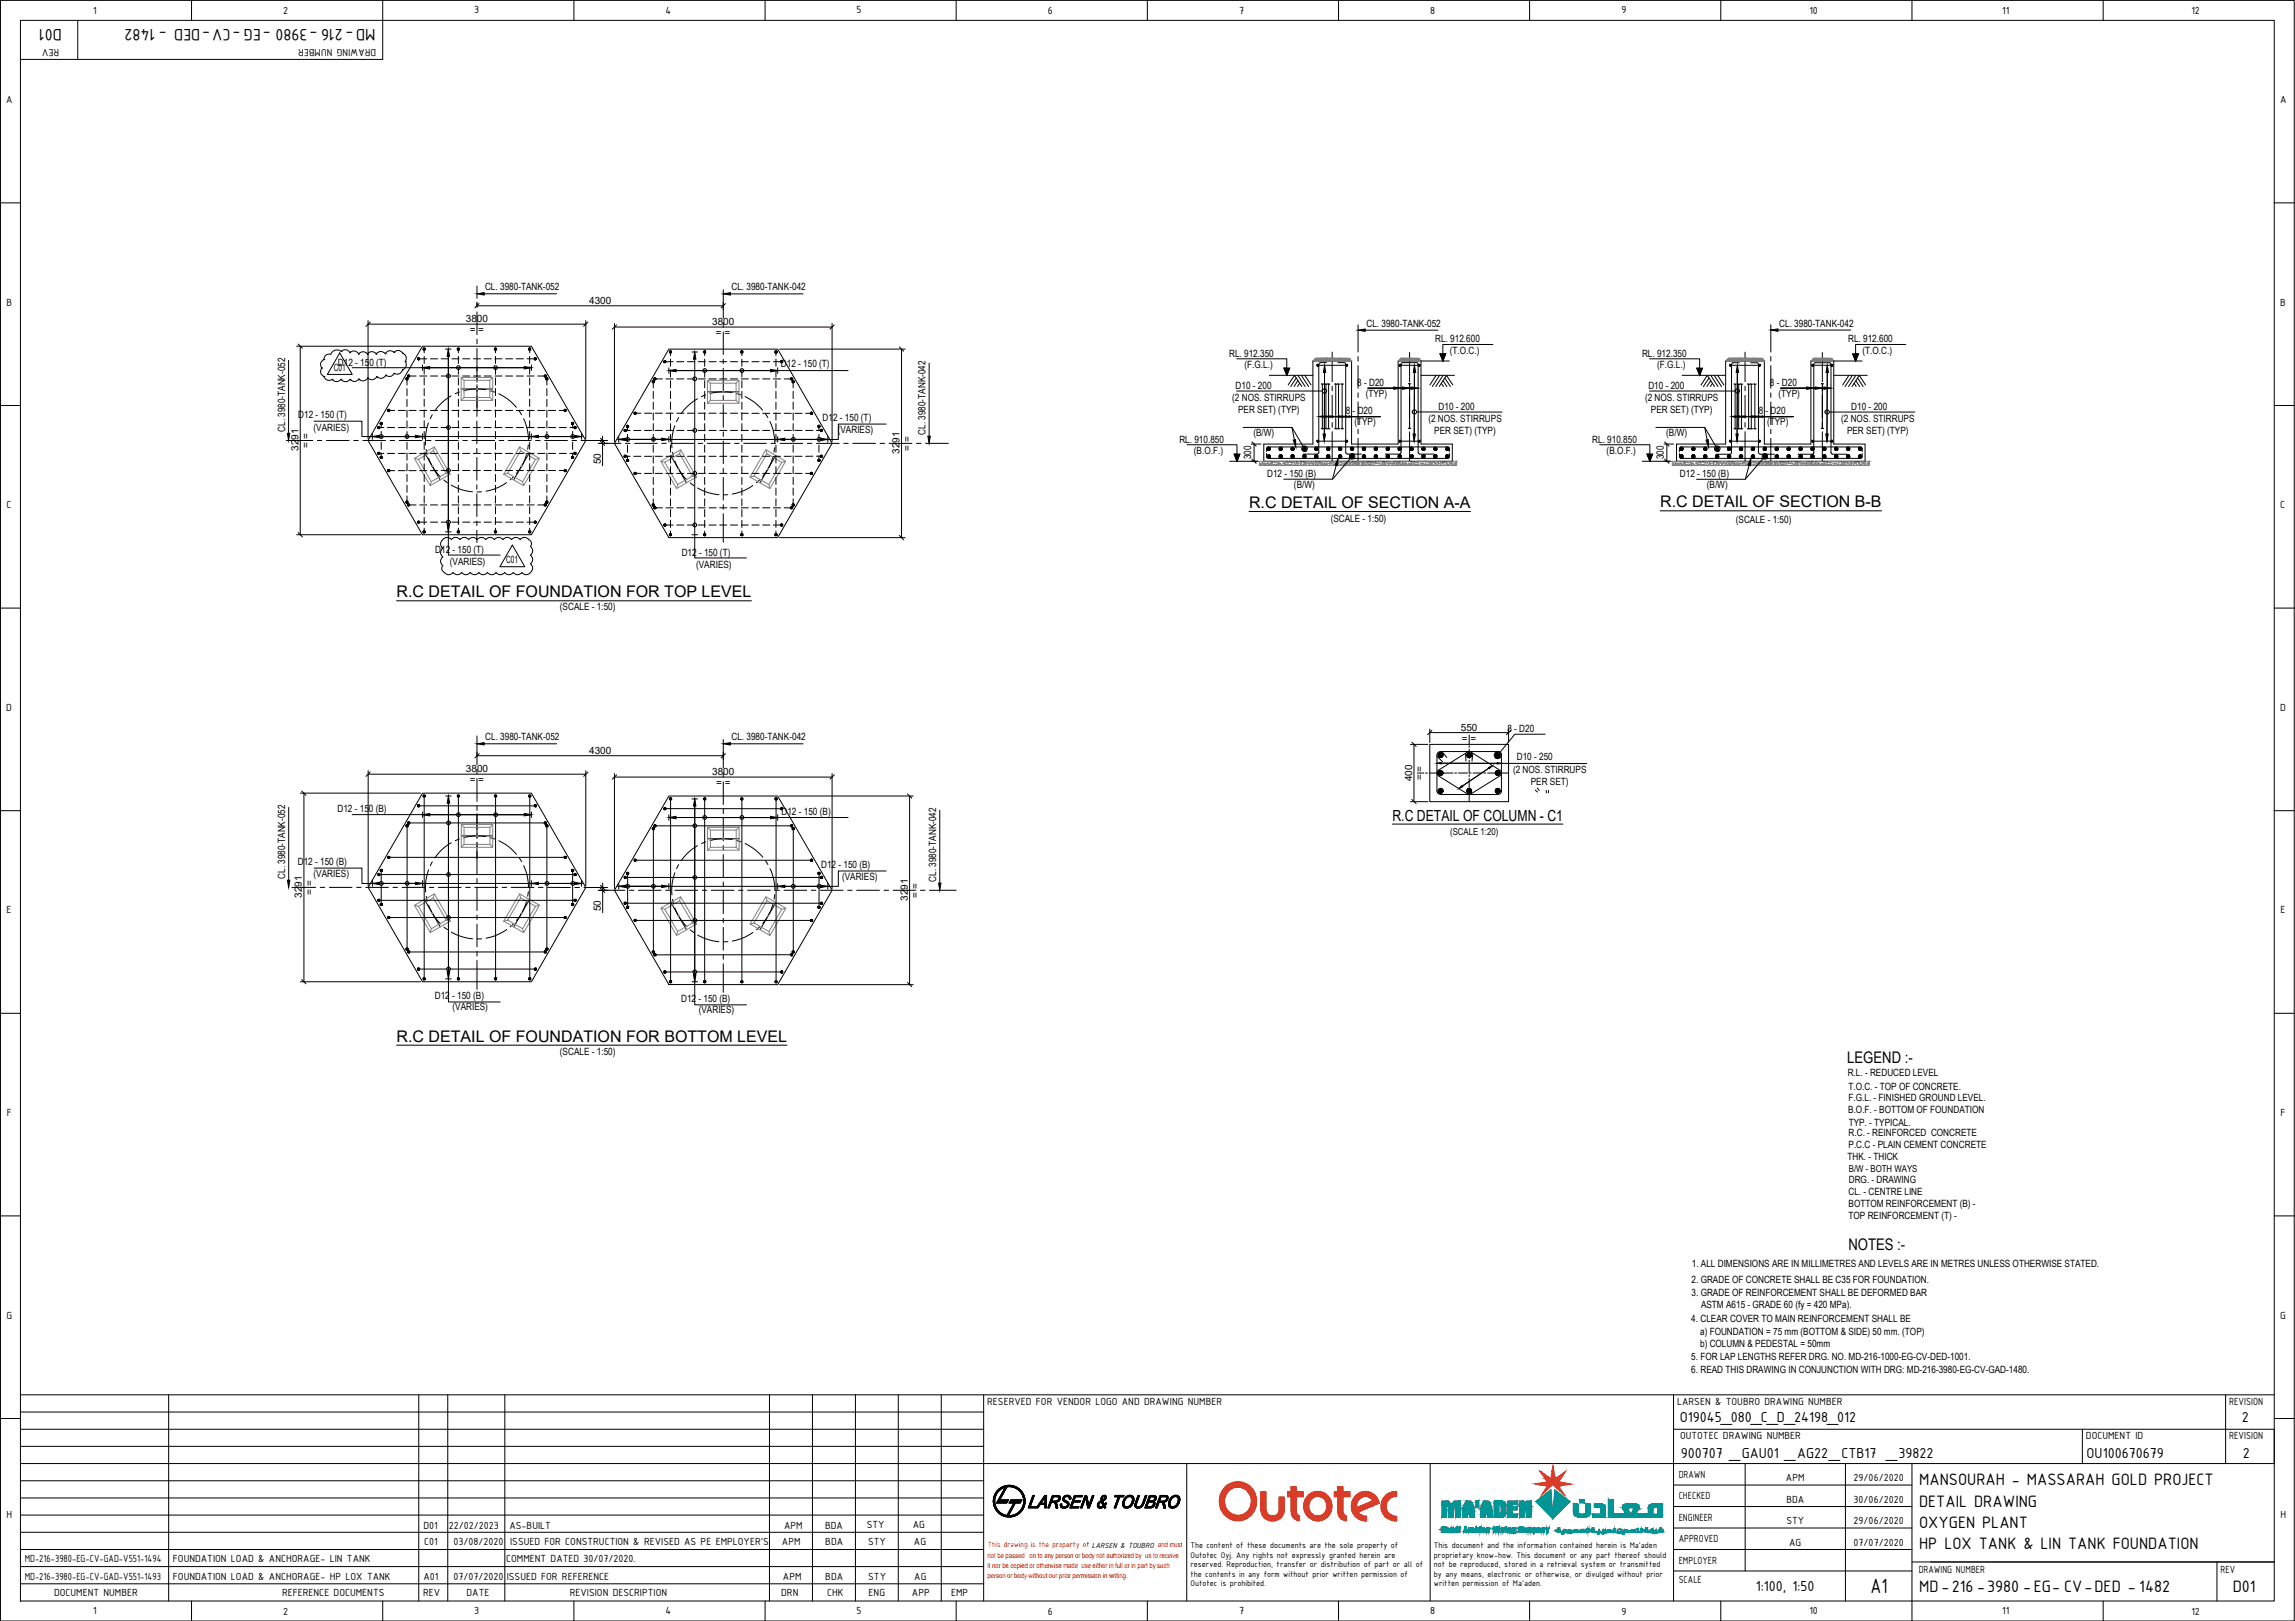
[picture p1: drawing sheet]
<svg xmlns="http://www.w3.org/2000/svg" width="841mm" height="594mm" viewBox="0 0 841 594" stroke-linecap="round" stroke-linejoin="round" font-family="sans-serif">
<defs><g id="words">
<text font-size="8.1" x="685.4" y="583.9">A1</text>
<g font-size="6.5">
<text x="22.7" y="10.6" transform="rotate(-180 22.7 10.6)">D01</text>
<text x="137.6" y="10.6" transform="rotate(-180 137.6 10.6)">MD-216 -3980 -EG -CV-DED - 1482</text>
<text x="703.3" y="544.3">MANSOURAH - MASSARAH GOLD PROJECT</text>
<text x="703.3" y="552.1">DETAIL DRAWING</text>
<text x="703.3" y="560">OXYGEN PLANT</text>
<text x="703.3" y="567.9">HP LOX TANK &amp; LIN TANK FOUNDATION</text>
<text x="703.3" y="583.6">MD-216 -3980 -EG- CV-DED - 1482</text>
<text x="818.2" y="583.6">D01</text>
</g>
<g font-size="5.9">
<text x="608.4" y="185.9">R.C DETAIL OF SECTION B-B</text>
<text x="457.7" y="186.2">R.C DETAIL OF SECTION A-A</text>
<text x="145.3" y="219">R.C DETAIL OF FOUNDATION FOR TOP LEVEL</text>
<text x="145.3" y="381.8">R.C DETAIL OF FOUNDATION FOR BOTTOM LEVEL</text>
<text x="677" y="389.5">LEGEND :-</text>
<text x="677.4" y="458.1">NOTES :-</text>
</g>
<g font-size="5.7">
<text x="615.6" y="521.2">O19045_080_C_D_24198_012</text>
<text x="821.5" y="521.2">2</text>
<text x="615.9" y="534.3">900707 _GAU01 _AG22_CTB17 _39822</text>
<text x="764.7" y="534.3">OU100670679</text>
<text x="821.9" y="534.3">2</text>
<text x="643.5" y="583.1">1:100, 1:50</text>
</g>
<text font-size="5.6" x="510.3" y="300.8">R.C DETAIL OF COLUMN - C1</text>
<g font-size="4.1">
<text x="34.2" y="5">1</text>
<text x="103.8" y="5.1">2</text>
<text x="173.8" y="4.9">3</text>
<text x="243.8" y="5">4</text>
<text x="313.9" y="4.9">5</text>
<text x="384" y="5.1">6</text>
<text x="454.1" y="5">7</text>
<text x="524.1" y="5">8</text>
<text x="594.2" y="4.9">9</text>
<text x="663.1" y="5">10</text>
<text x="733.7" y="5">11</text>
<text x="803.1" y="5.1">12</text>
<text x="21.7" y="17.9" transform="rotate(-180 21.7 17.9)">REV</text>
<text x="137.8" y="17.9" transform="rotate(-180 137.8 17.9)">DRAWING NUMBER</text>
<text x="2.2" y="37.7">A</text>
<text x="835.5" y="37.7">A</text>
<text x="2.4" y="112">B</text>
<text x="835.6" y="112">B</text>
<text x="2.4" y="186.2">C</text>
<text x="835.6" y="186.2">C</text>
<text x="2.3" y="260.5">D</text>
<text x="835.6" y="260.5">D</text>
<text x="2.4" y="334.7">E</text>
<text x="835.7" y="334.7">E</text>
<text x="2.5" y="409">F</text>
<text x="835.7" y="409">F</text>
<text x="2.4" y="483.2">G</text>
<text x="835.6" y="483.2">G</text>
<text x="361.8" y="514.9">RESERVED FOR VENDOR LOGO AND DRAWING NUMBER</text>
<text x="614.6" y="514.9">LARSEN &amp; TOUBRO DRAWING NUMBER</text>
<text x="816.9" y="514.9">REVISION</text>
<text x="615.7" y="527.4">OUTOTEC DRAWING NUMBER</text>
<text x="764.4" y="527.4">DOCUMENT ID</text>
<text x="816.9" y="527.4">REVISION</text>
<text x="615.2" y="541.6">DRAWN</text>
<text x="654.5" y="542.9">APM</text>
<text x="679.3" y="542.9">29/06/2020</text>
<text x="615.2" y="549.5">CHECKED</text>
<text x="654.6" y="550.8">BDA</text>
<text x="679.3" y="550.8">30/06/2020</text>
<text x="2.4" y="556.4">H</text>
<text x="615.2" y="557.4">ENGINEER</text>
<text x="835.7" y="556.4">H</text>
<text x="155.2" y="560.3">D01</text>
<text x="164.4" y="560.3">22/02/2023</text>
<text x="186.7" y="560.3">AS-BUILT</text>
<text x="287.3" y="560.3">APM</text>
<text x="302.4" y="560.3">BDA</text>
<text x="317.7" y="559.9">STY</text>
<text x="334.5" y="559.9">AG</text>
<text x="654.6" y="558.7">STY</text>
<text x="679.3" y="558.7">29/06/2020</text>
<text x="155.4" y="566.3">C01</text>
<text x="166.2" y="566.3">03/08/2020</text>
<text x="186.9" y="566.3">ISSUED FOR CONSTRUCTION &amp; REVISED AS PE EMPLOYER'S</text>
<text x="286.6" y="566.3">APM</text>
<text x="302.4" y="566.3">BDA</text>
<text x="318.1" y="566.3">STY</text>
<text x="334.9" y="566.3">AG</text>
<text x="615.2" y="565.2">APPROVED</text>
<text x="655.7" y="566.6">AG</text>
<text x="679.3" y="566.6">07/07/2020</text>
<text x="9.1" y="572.6">MD-216-3980-EG-CV-GAD-V551-1494</text>
<text x="63.4" y="572.6">FOUNDATION LOAD &amp; ANCHORAGE- LIN TANK</text>
<text x="185.5" y="572.6">COMMENT DATED 30/07/2020.</text>
<text x="615.2" y="573.1">EMPLOYER</text>
<text x="9.1" y="578.9">MD-216-3980-EG-CV-GAD-V551-1493</text>
<text x="63.4" y="578.9">FOUNDATION LOAD &amp; ANCHORAGE- HP LOX TANK</text>
<text x="155.2" y="578.9">A01</text>
<text x="166.2" y="578.9">07/07/2020</text>
<text x="185.7" y="578.9">ISSUED FOR REFERENCE</text>
<text x="286.9" y="578.9">APM</text>
<text x="302.4" y="578.9">BDA</text>
<text x="318.2" y="578.9">STY</text>
<text x="335" y="578.9">AG</text>
<text x="615.2" y="580.3">SCALE</text>
<text x="703.1" y="576.3">DRAWING NUMBER</text>
<text x="813.8" y="576.3">REV</text>
<text x="19.8" y="584.9">DOCUMENT NUMBER</text>
<text x="103.4" y="584.9">REFERENCE DOCUMENTS</text>
<text x="155.1" y="584.9">REV</text>
<text x="171" y="584.9">DATE</text>
<text x="208.8" y="584.9">REVISION DESCRIPTION</text>
<text x="286.3" y="584.9">DRN</text>
<text x="303.1" y="584.9">CHK</text>
<text x="318.3" y="584.9">ENG</text>
<text x="334.2" y="584.9">APP</text>
<text x="348.6" y="584.9">EMP</text>
<text x="34.2" y="591.6">1</text>
<text x="103.8" y="591.7">2</text>
<text x="173.8" y="591.6">3</text>
<text x="243.8" y="591.6">4</text>
<text x="313.9" y="591.6">5</text>
<text x="384" y="591.7">6</text>
<text x="454.1" y="591.6">7</text>
<text x="524.1" y="591.6">8</text>
<text x="594.2" y="591.7">9</text>
<text x="663.1" y="591.6">10</text>
<text x="733.7" y="591.6">11</text>
<text x="803.1" y="591.7">12</text>
</g>
<g font-size="3.7">
<text x="177.8" y="106.4">CL. 3980-TANK-052</text>
<text x="268.1" y="106.4">CL. 3980-TANK-042</text>
<text x="215.9" y="111.4">4300</text>
<text x="170.7" y="118.1">3800</text>
<text x="261" y="119.2">3800</text>
<text x="500.8" y="119.8">CL. 3980-TANK-052</text>
<text x="652" y="119.7">CL. 3980-TANK-042</text>
<text x="172.1" y="122.1">= =</text>
<text x="262.4" y="123.2">= =</text>
<text x="525.9" y="125.5">RL. 912.600</text>
<text x="677.2" y="125.5">RL. 912.600</text>
<text x="450.4" y="130.7">RL. 912.350</text>
<text x="531.3" y="129.6">(T.O.C.)</text>
<text x="601.7" y="130.7">RL. 912.350</text>
<text x="682.5" y="129.6">(T.O.C.)</text>
<text x="122.3" y="135.9">C01</text>
<text x="123.8" y="134">D12 - 150 (T)</text>
<text x="286.2" y="134.6">D12 - 150 (T)</text>
<text x="456.1" y="134.8">(F.G.L.)</text>
<text x="607.3" y="134.8">(F.G.L.)</text>
<text x="452.8" y="142.4">D10 - 200</text>
<text x="497.4" y="141.4">8 - D20</text>
<text x="604.1" y="142.4">D10 - 200</text>
<text x="648.6" y="141.4">8 - D20</text>
<text x="451.6" y="146.8">(2 NOS. STIRRUPS</text>
<text x="500.5" y="145.3">(TYP)</text>
<text x="602.8" y="146.8">(2 NOS. STIRRUPS</text>
<text x="651.8" y="145.3">(TYP)</text>
<text x="109.3" y="153.2">D12 - 150 (T)</text>
<text x="301.5" y="154.2">D12 - 150 (T)</text>
<text x="453.7" y="151.2">PER SET) (TYP)</text>
<text x="493.2" y="151.8">8 - D20</text>
<text x="496.3" y="155.8">(TYP)</text>
<text x="523.5" y="154.5">(2 NOS. STIRRUPS</text>
<text x="527.2" y="150.1">D10 - 200</text>
<text x="605" y="151.2">PER SET) (TYP)</text>
<text x="644.5" y="151.8">8 - D20</text>
<text x="647.6" y="155.8">(TYP)</text>
<text x="674.7" y="154.5">(2 NOS. STIRRUPS</text>
<text x="678.4" y="150.1">D10 - 200</text>
<text x="104.5" y="158.3" transform="rotate(-90 104.5 158.3)">CL. 3980-TANK-052</text>
<text x="114.9" y="157.8">(VARIES)</text>
<text x="307" y="158.8">(VARIES)</text>
<text x="339.2" y="159.4" transform="rotate(-90 339.2 159.4)">CL. 3980-TANK-042</text>
<text x="459.3" y="159.8">(B/W)</text>
<text x="525.6" y="158.9">PER SET) (TYP)</text>
<text x="610.6" y="159.9">(B/W)</text>
<text x="676.9" y="158.9">PER SET) (TYP)</text>
<text x="109.3" y="165.2" transform="rotate(-90 109.3 165.2)">3291</text>
<text x="113.3" y="164.1" transform="rotate(-90 113.3 164.1)">= =</text>
<text x="329.6" y="166.3" transform="rotate(-90 329.6 166.3)">3291</text>
<text x="333.6" y="165.1" transform="rotate(-90 333.6 165.1)">= =</text>
<text x="432.2" y="162.2">RL. 910.850</text>
<text x="437.5" y="166.3">(B.O.F.)</text>
<text x="583.5" y="162.2">RL. 910.850</text>
<text x="588.8" y="166.3">(B.O.F.)</text>
<text x="220.1" y="170.2" transform="rotate(-90 220.1 170.2)">50</text>
<text x="458.5" y="168.4" transform="rotate(-90 458.5 168.4)">300</text>
<text x="609.7" y="168.4" transform="rotate(-90 609.7 168.4)">300</text>
<text x="464.4" y="174.8">D12 - 150 (B)</text>
<text x="474.2" y="178.8">(B/W)</text>
<text x="615.6" y="174.8">D12 - 150 (B)</text>
<text x="625.5" y="178.8">(B/W)</text>
<text x="487.6" y="191.4">(SCALE - 1:50)</text>
<text x="636.1" y="191.6">(SCALE - 1:50)</text>
<text x="159.5" y="202.6">D12 - 150 (T)</text>
<text x="249.8" y="203.6">D12 - 150 (T)</text>
<text x="164.8" y="207.2">(VARIES)</text>
<text x="185.5" y="206.3">C01</text>
<text x="255.1" y="208.3">(VARIES)</text>
<text x="205.2" y="223.6">(SCALE - 1:50)</text>
<text x="535.3" y="267.8">550</text>
<text x="552.4" y="268.4">8 - D20</text>
<text x="177.8" y="271.3">CL. 3980-TANK-052</text>
<text x="268.1" y="271.4">CL. 3980-TANK-042</text>
<text x="535.7" y="271.8">= =</text>
<text x="215.9" y="276.3">4300</text>
<text x="555.8" y="278.5">D10 - 250</text>
<text x="170.7" y="283">3800</text>
<text x="172.1" y="287">= =</text>
<text x="261" y="284.1">3800</text>
<text x="517.5" y="286.3" transform="rotate(-90 517.5 286.3)">400</text>
<text x="521.5" y="285.9" transform="rotate(-90 521.5 285.9)">= =</text>
<text x="554.5" y="283.3">(2 NOS. STIRRUPS</text>
<text x="561" y="287.7">PER SET)</text>
<text x="262.4" y="288.1">= =</text>
<text x="123.7" y="297.7">D12 - 150 (B)</text>
<text x="286.4" y="298.8">D12 - 150 (B)</text>
<text x="109.1" y="316.9">D12 - 150 (B)</text>
<text x="104.5" y="322.1" transform="rotate(-90 104.5 322.1)">CL. 3980-TANK-052</text>
<text x="114.9" y="321.5">(VARIES)</text>
<text x="300.9" y="318.1">D12 - 150 (B)</text>
<text x="308.6" y="322.7">(VARIES)</text>
<text x="343.1" y="323.2" transform="rotate(-90 343.1 323.2)">CL. 3980-TANK-042</text>
<text x="110.7" y="329.1" transform="rotate(-90 110.7 329.1)">3291</text>
<text x="114.6" y="327.9" transform="rotate(-90 114.6 327.9)">= =</text>
<text x="336.6" y="328.9" transform="rotate(-90 336.6 328.9)">= =</text>
<text x="220.1" y="334" transform="rotate(-90 220.1 334)">50</text>
<text x="332.7" y="330.1" transform="rotate(-90 332.7 330.1)">3291</text>
<text x="159.3" y="366.1">D12 - 150 (B)</text>
<text x="165.8" y="370.2">(VARIES)</text>
<text x="249.6" y="367.1">D12 - 150 (B)</text>
<text x="256.1" y="371.3">(VARIES)</text>
<text x="205.2" y="386.5">(SCALE - 1:50)</text>
<text x="677.1" y="394.5">R.L. - REDUCED LEVEL</text>
<text x="677.4" y="399.3">T.O.C. - TOP OF CONCRETE.</text>
<text x="677.3" y="408">B.O.F. - BOTTOM OF FOUNDATION</text>
<text x="677.4" y="403.4">F.G.L. - FINISHED GROUND LEVEL.</text>
<text x="677.5" y="412.5">TYP. - TYPICAL.</text>
<text x="677.4" y="416.3">R.C. - REINFORCED CONCRETE</text>
<text x="677" y="425">THK. - THICK</text>
<text x="677.4" y="420.6">P.C.C - PLAIN CEMENT CONCRETE</text>
<text x="677.4" y="437.9">CL. - CENTRE LINE</text>
<text x="677.5" y="433.6">DRG. - DRAWING</text>
<text x="677.4" y="442.3">BOTTOM REINFORCEMENT (B) -</text>
<text x="677.4" y="446.7">TOP REINFORCEMENT (T) -</text>
<text x="620" y="464.5">1. ALL DIMENSIONS ARE IN MILLIMETRES AND LEVELS ARE IN METRES UNLESS OTHERWISE STATED.</text>
<text x="619.9" y="470.1">2. GRADE OF CONCRETE SHALL BE C35 FOR FOUNDATION.</text>
<text x="619.9" y="475">3. GRADE OF REINFORCEMENT SHALL BE DEFORMED BAR</text>
<text x="623.4" y="479.4">ASTM A615 - GRADE 60 (fy = 420 MPa).</text>
<text x="619.8" y="484.6">4. CLEAR COVER TO MAIN REINFORCEMENT SHALL BE</text>
<text x="623" y="489.2">a) FOUNDATION = 75 mm (BOTTOM &amp; SIDE) 50 mm. (TOP)</text>
<text x="623" y="493.5">b) COLUMN &amp; PEDESTAL = 50mm</text>
<text x="619.8" y="503.1">6. READ THIS DRAWING IN CONJUNCTION WITH DRG: MD-216-3980-EG-CV-GAD-1480.</text>
<text x="619.8" y="498.5">5. FOR LAP LENGTHS REFER DRG. NO. MD-216-1000-EG-CV-DED-1001.</text>
</g>
<g font-size="3.5">
<text x="531.4" y="306">(SCALE 1:20)</text>
<text x="677.5" y="429.5">B/W - BOTH WAYS</text>
</g>
<g font-size="3.3">
<text x="436.2" y="567.3">The content of these documents are the sole property of</text>
<text x="525.5" y="567.3">This document and the information contained herein is Ma'aden</text>
<text x="436.2" y="570.8">Outotec Oyj. Any rights not expressly granted herein are</text>
<text x="436.2" y="574.4">reserved. Reproduction, transfer or distribution of part or all of</text>
<text x="525.5" y="570.8">proprietary know-how. This document or any part thereof should</text>
<text x="525.5" y="574.4">not be reproduced, stored in a retrieval system or transmitted</text>
<text x="436.2" y="577.8">the contents in any form without prior written permission of</text>
<text x="436.2" y="581.3">Outotec is prohibited.</text>
<text x="525.5" y="577.8">by any means, electronic or otherwise, or divulged without prior</text>
<text x="525.5" y="581.3">written permission of Ma'aden.</text>
</g>
<text font-size="2.9" fill="#f00" x="362" y="567.1">This drawing is the property of LARSEN &amp; TOUBRO and must</text>
<g font-size="2.6" fill="#f00">
<text x="361.9" y="570.9">not be passed on to any person or body not authorized by us to receive</text>
<text x="361.9" y="574.7">it nor be copied or otherwise made use either in full or in part by such</text>
<text x="361.9" y="578.5">person or body without our prior permission in writing.</text>
</g>
</g></defs>
<!-- layer: 0 -->
<g fill="none" stroke="#000" stroke-width=".37">
<path d="M135.7 118l-1.6 1.6M175.6 111.3l-1.6 1.5M215.4 118l-1.5 1.6M225.9 119.1l-1.5 1.6M265.9 111.3l-1.7 1.5M305.7 119.1l-1.6 1.6M109.3 126.1l1.5 1.5M329.6 127.1l1.5 1.6M453.2 131.5h18.4v6.1v-2.7h-1.1l1.1 2.7 1-2.7M547.1 126.3h-18.4v6v-2.7h1.1l-1.1 2.7-1-2.7M604.5 131.5h18.4v6.1v-2.7h-1.1l1.1 2.7 1-2.7M698.4 126.3h-18.4v6v-2.6h1.1l-1.1 2.6-1.1-2.6"/>
<path d="M453.2 143.3h31.3M455.5 156.6h18l4 7M519.1 151h31.4M604.5 143.3h31.3M606.8 156.6h17.9l4.1 7M670.3 151h31.4M220 160.6l1.6 1.6M220 161.7l1.6 1.6M435 163h18.3v6.1v-2.7h-1.1l1.1 2.7 1.1-2.7M458.8 168.2l1.5 1.6M458.8 161.9l1.5 1.6M494.8 168.1l-6.5 7.5h-17.9"/>
<path d="M586.2 163h18.4v6.1v-2.7h-1.1l1.1 2.7 1-2.7M610 168.2l1.6 1.6M610 161.9l1.6 1.6M646 168.1l-6.4 7.6h-17.9M109.3 195.2l1.5 1.6M329.6 196.2l1.5 1.6M175.6 276.2l-1.6 1.6M265.9 276.2l-1.6 1.6M517.4 272l1.6 1.6M524.7 267.7l-1.5 1.6M553.6 267.7l-1.6 1.6M566.2 269.1h-11.1l-5.4 6.6"/>
<path d="M110.6 289.9l1.5 1.6M135.7 282.9l-1.6 1.6M215.5 282.9l-1.6 1.6M226 284l-1.6 1.6M305.7 284l-1.5 1.6M332.6 291l1.5 1.5M517.4 293l1.6 1.6M510.3 302h62.5M220 324.5l1.6 1.5M220 325.5l1.6 1.6M110.6 359l1.5 1.6M332.6 360.1l1.5 1.5"/>
<circle cx="485.4" cy="143.3" r=".78"/>
<circle cx="518.3" cy="151" r=".78"/>
<circle cx="636.6" cy="143.3" r=".78"/>
<circle cx="669.6" cy="151" r=".78"/>
<circle cx="478" cy="164.5" r="1.04"/>
<circle cx="495.5" cy="167.3" r="1.04"/>
<circle cx="629.3" cy="164.5" r="1.04"/>
<circle cx="646.7" cy="167.3" r="1.04"/>
<circle cx="548.9" cy="276.7" r="1.31"/>
</g>
<!-- layer: CI-NEWLINES -->
<path d="M154.8 126.9h39.9l20 34.5-20 34.6h-39.9l-19.9-34.6zM245.1 127.9h39.9l19.9 34.6-19.9 34.5h-39.9l-19.9-34.5zM481.1 132.3h14.2v30.4h17.1v-30.4h8.3v30.4h11.5v6.4h-69.1v-6.4h18zM632.4 132.3h14.2v30.4h17v-30.4h8.4v30.4h11.5v6.4h-69.1v-6.4h18zM524 272.8h28.8v21h-28.8zM154.9 290.7h39.8l20 34.6-20 34.5h-39.8l-20-34.6zM245.1 291.7h39.9l19.9 34.6-19.9 34.6-39.9-.1-19.9-34.5z" fill="none" stroke="#000" stroke-width=".37"/>
<!-- layer: CI-DIM -->
<g fill="none" stroke="#000" stroke-width=".37">
<path d="M134.9 117.5v43.3M134.9 118.8h79.8M174.8 110.8v1.5M174.8 112.1h90.2M177.4 107.7h26.6M214.7 117.5v43.3M225.2 118.5v43.3M225.2 119.9h79.7M265 110.8v2.8M267.7 107.7h26.6M304.9 118.5v43.3M105.7 132.1v26.7"/>
<path d="M108.7 126.9h45.5M110 126.9v69.1M117.9 134.9h.1M118.7 138a1.97 1.97 0 0 0 3 1.1M118.7 131.8a1.93 1.93 0 0 0-.7 3.1 1.92 1.92 0 0 0 .7 3M118.7 131.8h.1M118.7 138h.1M121.2 129.9a1.93 1.93 0 0 0-2.5 1.9M121.7 139h.1M121.7 139a1.97 1.97 0 0 0 3.3 0M125 139h.1M125 139a2.01 2.01 0 0 0 3.3 0"/>
<path d="M125 128.8h.1M125 128.8a1.97 1.97 0 0 1 3.2 .4M125 128.8a2.43 2.43 0 0 0-3.8 1.1M128.2 129.3h.1M128.2 129.2a1.97 1.97 0 0 1 3.2 .5M128.3 139h.1M129 134.8h65.7M131.4 129.8h.1M131.5 139h.1M134.6 129.8h.1M134.7 138.5h.1M134.8 138.5a1.98 1.98 0 0 1-3.3 .4 1.97 1.97 0 0 1-3.2 .1"/>
<path d="M137.8 129.8h.1M137.9 129.7a1.97 1.97 0 0 0-3.3 0 1.99 1.99 0 0 0-3.2 .1M138 138.1h.1M138.1 138a2.05 2.05 0 0 1-3.4 .5M141.2 129.6h.1M141.2 129.7a2.05 2.05 0 0 0-3.4 .1M141.4 137.5h.1M141.4 137.5a2.05 2.05 0 0 1-3.3 .5M144.4 129.1a1.97 1.97 0 0 0-3.2 .5M144.4 129.1h.1M144.4 129.1a1.93 1.93 0 0 1 3.1 .4M144.4 136.8h.1"/>
<path d="M147.4 135.6h.1M147.5 135.6a1.97 1.97 0 0 1-3 1.2 1.93 1.93 0 0 1-3.1 .7M147.5 129.5a1.93 1.93 0 0 1 1 3M147.5 129.5h.1M148.5 132.5a1.97 1.97 0 0 1-1 3M148.5 132.5h.1M154.8 133.7v2.1M163.3 127.9h2M164.3 127.9v75.5h19M194.7 133.7v2.1M245.1 134.8v2M245.1 135.8h65.7"/>
<path d="M253.6 129h2M254.6 131.6v72.9h19M285 134.8v2M285.7 127.9h46M330.4 127.9v69.1M340.5 133.2v26.7M465.2 137.6h15.9M485.4 133.9l-.1 27.8M500.3 121h26.7M518.3 136.5l-.1 25.2M518.3 133.9l-.1 25.2M520.7 137.6h12.3"/>
<path d="M520.7 132.3h10.4M616.4 137.6h16M636.7 133.9l-.1 27.8M651.6 121h26.6M669.6 133.9l-.1 27.8M672 137.6h12.3M672 132.3h10.4M115.1 154.4h17.5v5.6h80.5M136.4 159v2M154.8 159v2M194.7 159v2M213.1 159v2"/>
<path d="M220.8 159.9v10.8M324.7 155.4h-17.5v5.7h-19.6M473.5 156.6l.8 4.6M484.8 152.7h21M501.3 142.3h15.8M624.7 156.6l.9 4.6M636.1 152.7h21M652.5 142.3h15.9M219.5 161.4h2M219.5 162.5h3.3M226.7 160v2.1M226.7 161.1h58.3"/>
<path d="M245.1 160v2M285 160v2M285 161l15.7 .1M303.4 160v2.1M450.6 169.1h10.5M458.5 162.7h3.6M459.6 162.7v6.4M489.7 170.5l-1.4 5.1M601.9 169.1h10.5M609.8 162.7h3.5M610.8 162.7v6.4M641 170.5l-1.4 5.2"/>
<path d="M108.7 196h45.5M163.3 194.9h2M165.4 197.8a1.93 1.93 0 0 1 3.2 0 1.94 1.94 0 0 1 3.1 0M165.4 197.8a2.13 2.13 0 0 0-3.6 .5 1.93 1.93 0 0 0 .5 2.7M171.7 197.8a1.93 1.93 0 0 1 3.2 0M174.8 197.8a1.93 1.93 0 0 1 3.2 0 1.94 1.94 0 0 1 3.2 0M181.2 197.8a1.93 1.93 0 0 1 3.1 0 1.94 1.94 0 0 1 3.2 0 1.9 1.9 0 0 1 3.1 0M190.6 197.8a2.15 2.15 0 0 1 3.5 .2l.7 1.3-.4 1a1.91 1.91 0 0 1 0 3.2 1.94 1.94 0 0 1 0 3.1 2.17 2.17 0 0 1-.5 3.7 1.93 1.93 0 0 1-2.7-.5M253.6 196h2M285.6 197h46.1M162.3 200.9a1.94 1.94 0 0 0 0 3.2 1.93 1.93 0 0 0 0 3.2 1.81 1.81 0 0 0 .8 2.8 1.95 1.95 0 0 0 2.9-.3 1.9 1.9 0 0 0 3.2 0 1.94 1.94 0 0 0 3.1 0 1.93 1.93 0 0 0 3.2 0M175.5 209.8a1.9 1.9 0 0 0 3.1 0 1.94 1.94 0 0 0 3.2 0 1.93 1.93 0 0 0 3.1 0"/>
<path d="M184.9 209.8a1.94 1.94 0 0 0 3.2 0 1.93 1.93 0 0 0 3.2 0M174.8 275.6v1.6M174.8 277h90.2M177.4 272.6h26.6M265 275.6v2.9M267.7 272.6h26.6M516.8 272.8h6.5M518.2 272.8v21M524 267.2v4.9M524 268.5h28.8M526.6 279.7l22 .1M528.2 279.7l53.2 .1"/>
<path d="M552.8 267.2v4.9M105.8 295.9v26.7M110.1 290.7h44.1M111.4 290.7v69.1M129.1 298.5l65.6 .1M134.9 282.4v42.2M134.9 283.7h79.8M154.9 297.6v2M163.3 291.7h2.1M164.3 291.7v75.5h19M194.7 297.6v2M214.7 282.4v42.2"/>
<path d="M225.2 283.5v42.1M225.2 284.8h79.7M245.1 298.6v2M245.1 299.6h37.3M247.7 299.6h63.1M253.6 292.8h2M254.6 292.8v75.5h19M285 298.6v2M285.7 291.7h48.9M304.9 283.5v42.1M333.3 291.7v69.2M344.4 296.9v26.8"/>
<path d="M516.8 293.8h6.5M546.9 280.6l-12.3 8.4M115.1 318.1h17.5v5.7h80.5M324.7 319.2h-17.5v5.6h-80.5M136.5 322.8v2M154.9 322.8v2M194.7 322.8v2M213.1 322.8v2M219.5 325.2h2M219.5 326.3h3.3M220.9 323.7v10.8M226.7 323.8v2.1"/>
<path d="M245.1 323.8v2.1M285 323.8v2.1M303.4 323.8v2.1M110.1 359.8h44.1M163.3 358.7h2.1M253.6 359.8h2M285.7 360.9h48.9"/>
<circle cx="164.3" cy="137.8" r=".7"/>
<circle cx="168" cy="134.7" r=".7"/>
<circle cx="181.6" cy="134.7" r=".7"/>
<circle cx="254.6" cy="138.8" r=".7"/>
<circle cx="258.3" cy="135.8" r=".7"/>
<circle cx="271.9" cy="135.8" r=".7"/>
<circle cx="139.7" cy="160" r=".7"/>
<circle cx="149.2" cy="160" r=".7"/>
<circle cx="164.3" cy="156.7" r=".7"/>
<circle cx="200.4" cy="160" r=".7"/>
<circle cx="209.9" cy="160" r=".7"/>
<circle cx="254.6" cy="157.7" r=".7"/>
<circle cx="164.3" cy="172.4" r=".7"/>
<circle cx="230" cy="161" r=".7"/>
<circle cx="239.5" cy="161" r=".7"/>
<circle cx="254.6" cy="173.5" r=".7"/>
<circle cx="290.7" cy="161" r=".7"/>
<circle cx="300.2" cy="161" r=".7"/>
<circle cx="164.3" cy="191.3" r=".7"/>
<circle cx="254.6" cy="192.4" r=".7"/>
<circle cx="168" cy="298.6" r=".7"/>
<circle cx="181.6" cy="298.6" r=".7"/>
<circle cx="258.3" cy="299.6" r=".7"/>
<circle cx="271.9" cy="299.6" r=".7"/>
<circle cx="164.4" cy="301.6" r=".7"/>
<circle cx="254.6" cy="302.6" r=".7"/>
<circle cx="139.7" cy="323.8" r=".7"/>
<circle cx="149.2" cy="323.8" r=".7"/>
<circle cx="164.4" cy="320.5" r=".7"/>
<circle cx="164.4" cy="336.2" r=".7"/>
<circle cx="200.4" cy="323.8" r=".7"/>
<circle cx="209.9" cy="323.8" r=".7"/>
<circle cx="230" cy="324.8" r=".7"/>
<circle cx="239.5" cy="324.8" r=".7"/>
<circle cx="254.6" cy="321.6" r=".7"/>
<circle cx="254.6" cy="337.3" r=".7"/>
<circle cx="290.7" cy="324.8" r=".7"/>
<circle cx="300.2" cy="324.8" r=".7"/>
<circle cx="164.4" cy="355.1" r=".7"/>
<circle cx="254.6" cy="356.2" r=".7"/>
</g>
<!-- layer: CI-CEN -->
<g fill="none" stroke="#000" stroke-width=".37">
<path d="M174.8 104.8v4.5M174.8 111v1.7M174.8 114.3v8.4M265 106.2v10.4M265 118.3v1.6M497.7 119.1v9.9M648.9 119v10M174.8 124.3v1.7M174.8 127.6v12.5M265 121.6v8.3M265 131.6v1.7M265 135v8.3"/>
<path d="M488.2 129v10.9M497.7 130.7v1.6M497.7 134v8.3M516.6 129.1v10.8M639.5 129v10.9M648.9 130.7v1.6M648.9 134v8.3M667.8 129.2v10.7M157 155l-.1 .3a19.5 19.5 0 0 0-.9 7.8M158.4 152l-.8 1.5M165.3 145.1l-1 .6a19.9 19.9 0 0 0-5 4.9M168.3 143.7l-1.5 .6"/>
<path d="M169 142.6h11.6M174.8 154.3v8.4M174.8 141v9.8M174.8 151v1.6M178.1 142.8h-.3a18.8 18.8 0 0 0-7.9 .4M179.7 143.2l1.5 .5M182.8 144.3l.1 .1a18.3 18.3 0 0 1 6.3 4.9M190.2 150.6l.9 1.4M191.9 153.4l.5 1.1a19.7 19.7 0 0 1 1.3 6.9M247.3 156.1l-.2 .3a18.6 18.6 0 0 0-.8 7.7M248.7 153l-.8 1.5M255.6 146.1a18.1 18.1 0 0 0-6 5.6"/>
<path d="M258.6 144.8l-1.6 .6M259.2 143.6h11.6M265 145v1.6M265 148.3v8.3M265 158.3v1.6M268.3 143.9l-.2-.1a20 20 0 0 0-8 .4M269.9 144.2l1.6 .5M273 145.3l.2 .1a18.3 18.3 0 0 1 6.3 4.9M280.5 151.7l.9 1.3M282.2 154.5a17.9 17.9 0 0 1 1.7 8M488.2 141.5v1.7M488.2 144.9v8.3"/>
<path d="M488.2 154.9v1.7M488.2 158.2v10.9M497.7 144v1.6M497.7 147.3v8.4M497.7 157.3v1.7M516.6 141.6v1.7M516.6 144.9v8.4M516.6 154.9v1.7M516.6 158.3v10.8M639.5 141.5v1.7M639.5 144.9v8.3M639.5 154.9v1.7"/>
<path d="M639.5 158.2v10.9M648.9 144v1.6M648.9 147.3v8.3M648.9 157.3v1.7M667.8 141.6v1.7M667.8 144.9v8.4M667.8 154.9v1.7M667.8 158.3v10.8M104.9 161.4h9.7M116.3 161.4h1.6M119.6 161.4h8.3M129.6 161.4h1.7"/>
<path d="M133 161.4h8.3M143 161.4h1.6M146.3 161.4h8.3M155.5 165.9l5.8 10M156.2 164.7l.3 1.6M156.3 161.4h1.6M157.1 167.9a18 18 0 0 0 4.3 6.9M159.6 161.4h8.3M162.6 175.9l1.4 1M165.4 177.8l.5 .3a17.6 17.6 0 0 0 7.2 2.1M169.6 161.4h1.7M172.9 161.4h8.4"/>
<path d="M174.8 164.3v1.7M174.8 167.7v8.3M174.8 177.6v1.7M182.9 161.4h1.7M185.6 176.9a17.9 17.9 0 0 1-7.5 3.1M186.3 161.4h8.3M188.1 174.8l-1.2 1.1M193 166.3l-.1 .4a17.7 17.7 0 0 1-3.6 6.8M193.6 163l-.2 1.6M194 165.9l-5.7 10M196.3 161.4h1.7M199.6 161.4h8.3"/>
<path d="M209.6 161.4h1.7M212.9 161.4h9.8M219.2 162.5h8.3M229.2 162.5h1.7M232.5 162.5h8.4M242.5 162.5h1.7M245.8 166.9l5.7 10M245.9 162.5h8.3M246.5 165.8l.3 1.6M247.3 169l.5 1.2a19.3 19.3 0 0 0 3.9 5.7M252.9 177l1.4 1M255.6 178.8l.5 .3a17.5 17.5 0 0 0 7.3 2.2"/>
<path d="M255.9 162.5h1.6M259.2 162.5h8.3M265 161.6v8.3M265 171.6v1.7M265 174.9v8.4M269.2 162.5h1.6M272.5 162.5h8.3M275.9 177.9a17.9 17.9 0 0 1-7.5 3.2M278.4 175.8l-1.2 1.1M282.5 162.5h1.7M283.3 167.3l-.1 .4a18.7 18.7 0 0 1-3.7 6.9M283.8 164.1l-.2 1.6"/>
<path d="M284.3 166.9l-5.8 10M285.9 162.5h8.3M295.9 162.5h1.6M299.2 162.5h8.3M309.2 162.5h1.7M312.5 162.5h8.3M322.5 162.5h1.7M325.8 162.5h8.4M335.8 162.5h1.7M339.2 162.5h8.3M497.7 160.7v9.9M648.9 160.7v9.9"/>
<path d="M174.8 181v8.3M174.8 191v1.6M174.8 194.3v4.5M176.4 180.2l-1.6 .1M265 185v1.6M265 188.3v10.4M266.7 181.3l-1.6 .1M174.8 269.7v10.6M265 271.1v10.4M538.4 279.9v3.4h.7M538.4 269.4v3.2M538.4 273.3v.6"/>
<path d="M538.4 274.6v3.3M538.4 278.6v.6M174.8 282v1.7M174.8 285.3v8.4M174.8 295.3v1.7M174.8 298.2v9.1M265 283.2v1.7M265 286.5v8.4M265 296.6v1.6M265 299.9v8.3M519.4 283.3h2.4M522.4 283.3h.7"/>
<path d="M523.8 283.3h3.3M527.8 283.3h.6M529.1 283.3h3.4M533.1 283.3h.7M534.5 283.3h3.3M538.4 283.9v.7M538.4 285.3v3.3M538.4 289.3v.6M538.4 290.6v3.2M539.8 283.3h3.3M543.8 283.3h.6M545.1 283.3h3.4"/>
<path d="M549.1 283.3h.7M550.5 283.3h2.3M157.1 318.8l-.2 .4a17.7 17.7 0 0 0-.9 7.7M158.4 315.8l-.7 1.5M165.4 308.9a17.8 17.8 0 0 0-6.1 5.5M168.3 307.5l-1.5 .6M169 306.3h11.6M174.8 308.7v11.7M178.1 306.6h-.2a18.2 18.2 0 0 0-8 .4M179.7 307l1.5 .5M182.8 308.1l.1 .1a17 17 0 0 1 6.3 4.9M190.2 314.4l.9 1.4"/>
<path d="M191.9 317.3a17.4 17.4 0 0 1 1.8 7.9M247.3 319.8l-.1 .4a18 18 0 0 0-.9 7.8M248.7 316.9l-.8 1.4M255.6 309.9a18.9 18.9 0 0 0-6 5.6M258.6 308.5l-1.5 .7M259.3 307.4h11.5M265 309.9v1.6M265 313.2v8.3M268.3 307.7h-.2a18 18 0 0 0-7.9 .4M270 308l1.5 .5M273 309.2h.2a18.8 18.8 0 0 1 6.3 5M280.5 315.4l.9 1.4"/>
<path d="M282.2 318.3a18 18 0 0 1 1.8 8h1.6M107 325.2h8.7M117.3 325.2h1.7M120.7 325.2h8.3M130.7 325.2h1.6M134 325.2h8.3M144 325.2h1.7M147.3 325.2h8.4M155.5 329.7l5.8 10M156.2 328.5l.3 1.6M157.1 331.7a18.5 18.5 0 0 0 4.4 6.9M157.4 325.2h1.6"/>
<path d="M160.7 325.2h8.3M162.7 339.7l1.3 1M170.6 325.2h1.7M174 325.2h8.3M174.8 322v1.7M174.8 325.3v8.4M174.8 335.3v1.7M174.8 338.7v8.3M184 325.2h1.7M187.3 325.2h8.4M188.2 338.6l-1.3 1.1M193 330.1v.4a18.7 18.7 0 0 1-3.7 6.8"/>
<path d="M193.6 326.8l-.2 1.7M194.1 329.7l-5.8 10M197.3 325.2h1.7M200.7 325.2l8.3 .1M210.7 325.3h1.6M214 325.3h8.7M219.2 326.3h9.8M230.6 326.3h1.7M234 326.3h8.3M244 326.3h1.7M245.8 330.7l5.8 10.1M246.5 329.6l.3 1.6"/>
<path d="M247.3 332.8a18.1 18.1 0 0 0 4.4 6.9M247.3 326.3h8.4M257.3 326.3h1.7M260.6 326.3h8.4M265 323.2v1.7M265 326.5v8.4M265 336.6v1.6M265 339.9v8.3M270.6 326.3h1.7M274 326.3h8.3M278.4 339.6l-1.2 1.1M283.3 331.1l-.1 .4a18.7 18.7 0 0 1-3.7 6.9"/>
<path d="M283.9 327.9l-.2 1.6M284.3 330.8l-5.8 10M287.3 326.3h8.3M297.3 326.3h1.7M300.7 326.3h8.2M310.6 326.3h1.7M313.9 326.3h8.4M324 326.3h1.6M327.3 326.3h8.3M337.3 326.3h1.7M340.6 326.3h9.8M165.4 341.6l.5 .3a19.4 19.4 0 0 0 7.3 2.2"/>
<path d="M174.8 348.7v1.7M174.8 352v10.6M176.5 344.1h-1.7M185.7 340.7a19.2 19.2 0 0 1-7.6 3.1M252.9 340.8l1.4 1M255.7 342.7l.4 .3a19.4 19.4 0 0 0 7.3 2.1M265 349.9v1.7M265 353.2v10.5M266.7 345.1l-1.6 .1M275.9 341.7a18.5 18.5 0 0 1-7.5 3.2"/>
</g>
<!-- layer: Rein. -->
<g fill="none" stroke="#000" stroke-width=".37">
<path d="M149.1 138.8v2.3M149.7 137.8h2.8M153.4 131.5h3M153.8 137.8h2.6M155.4 127.9v1.4M155.4 130.6v2.6M155.4 134.5v2.6M155.4 138.4v2.7M157.7 137.8h2.7M157.7 131.5h2.7M161.7 137.8h2.6M161.7 131.5h2.6"/>
<path d="M165.6 137.8h2.6M165.6 131.5h2.6M168 127.9v1.4M168 130.6v2.6M168 134.5v2.7M168 138.5v2.6M169.5 137.8h2.7M169.5 131.5h2.7M173.5 137.8h2.6M173.5 131.5h2.6M177.4 137.8h2.6M177.4 131.5h2.6"/>
<path d="M181.4 137.8h2.5M181.4 131.5h2.6M181.6 127.9v1.4M181.6 130.6v2.6M181.6 134.5v2.7M181.6 138.5v2.6M185.3 137.8h2.6M185.3 131.5h2.6M189.2 137.8h2.6M189.2 131.5h2.6M193.1 137.8h2.6M193.1 131.5h3.1"/>
<path d="M194.1 127.9v1.4M194.1 130.6v2.6M194.1 134.5v2.6M194.1 138.4v2.7M197.1 137.8h2.7M200.4 138.8v2.3M239.4 139.9v2.2M240 138.9h2.7M243.6 132.6h3.1M244.1 138.9h2.6M245.7 129v1.3M245.7 131.6v2.7"/>
<path d="M245.7 135.6v2.6M245.7 139.5v2.6M248 138.9h2.6M248 132.6h2.6M251.9 138.9h2.7M251.9 132.6h2.7M255.9 138.9h2.6M255.9 132.6h2.6M258.2 129v1.3M258.2 131.6v2.7M258.2 135.6v2.6M258.2 139.5v2.6"/>
<path d="M259.8 138.9h2.6M259.8 132.6h2.6M263.7 138.9h2.7M263.7 132.6h2.7M267.7 138.9h2.6M267.7 132.6h2.6M271.6 138.9h2.6M271.6 132.6h2.6M271.9 129v1.3M271.9 131.6v2.7M271.9 135.6v2.6M271.9 139.5v2.6"/>
<path d="M275.5 138.9h2.7M275.5 132.6h2.7M279.5 138.9h2.6M279.5 132.6h2.6M283.4 138.9h2.6M283.4 132.6h3M284.4 129v1.3M284.4 131.6v2.7M284.4 135.6v2.6M284.4 139.5v2.6M287.4 138.9h2.7M290.7 139.9v2.2"/>
<path d="M138.8 156.7h1.9M139.7 155.2v1.6M139.7 158.1v2.7M142 156.7h2.6M142.5 150.4h2.1M145.9 156.7h2.6M145.9 150.4h2.6M149.1 142.4v2.6M149.1 146.4v2.6M149.1 150.3v2.6M149.1 154.2v2.7M149.1 158.2v2.6"/>
<path d="M149.9 156.7h2.6M149.9 150.4h2.6M153.8 156.7h2.6M153.8 150.4h2.6M155.4 142.4v2.6M155.4 146.3v2.6M155.4 150.3v2.6M155.4 154.2v2.6M155.4 158.1v2.7M157.7 156.7h2.7M157.7 150.4h2.7M161.7 156.7h2.6"/>
<path d="M161.7 150.4h2.6M165.6 156.7h2.6M165.6 150.4h2.6M168 142.4v2.6M168 146.3v2.6M168 150.3v2.6M168 154.2v2.6M168 158.1v2.7M169.5 156.7h2.6M169.5 150.4h2.7M173.4 156.7h2.7M173.4 150.4h2.7"/>
<path d="M177.4 156.7h2.6M177.4 150.4h2.6M181.3 156.7h2.6M181.3 150.4h2.6M181.6 142.4v2.6M181.6 146.3v2.6M181.6 150.3v2.6M181.6 154.2v2.6M181.6 158.1v2.7M185.3 156.7h2.6M185.3 150.4h2.6M189.2 156.7h2.6"/>
<path d="M189.2 150.4h2.6M193.1 156.7h2.6M193.1 150.4h2.6M194.1 142.4v2.6M194.1 146.3v2.6M194.1 150.3v2.6M194.1 154.2v2.6M194.1 158.1v2.7M197.1 156.7h2.6M197.1 150.4h2.6M200.4 142.4v2.6M200.4 146.4v2.6"/>
<path d="M200.4 150.3v2.6M200.4 154.2v2.7M200.4 158.2v2.6M201 156.7h2.6M201 150.4h2.6M204.9 156.7h2.7M204.9 150.4h2.2M208.9 156.7h1.8M209.8 155.2v1.6M209.8 158.1v2.7M229.1 157.7h1.8M230 156.3v1.6"/>
<path d="M230 159.2v2.6M232.2 157.7h2.7M232.7 151.4h2.2M236.2 157.7h2.6M236.2 151.4h2.6M239.4 143.4v2.7M239.4 147.4v2.6M239.4 151.3v2.6M239.4 155.3v2.6M239.4 159.2v2.6M240.1 157.7h2.6M240.1 151.4h2.6"/>
<path d="M244.1 157.7h2.6M244.1 151.4h2.6M245.7 143.4v2.7M245.7 147.4v2.6M245.7 151.3v2.6M245.7 155.3v2.6M245.7 159.2v2.6M248 157.7h2.6M248 151.4h2.6M251.9 157.7h2.7M251.9 151.4h2.7M255.9 157.7h2.6"/>
<path d="M255.9 151.4h2.6M258.2 143.4v2.7M258.2 147.4v2.6M258.2 151.3v2.6M258.2 155.3v2.6M258.2 159.2v2.6M259.8 157.7h2.6M259.8 151.4h2.6M263.7 157.7h2.7M263.7 151.4h2.7M267.7 157.7h2.6M267.7 151.4h2.6"/>
<path d="M271.6 157.7h2.6M271.6 151.4l2.6 .1M271.9 143.4v2.7M271.9 147.4v2.6M271.9 151.3v2.6M271.9 155.3v2.6M271.9 159.2v2.6M275.5 157.7h2.7M275.5 151.5h2.7M279.5 157.7h2.6M279.5 151.5h2.6M283.4 157.7h2.6"/>
<path d="M283.4 151.5h2.6M284.4 143.4v2.7M284.4 147.4v2.6M284.4 151.3v2.6M284.4 155.3v2.6M284.4 159.2v2.6M287.4 157.7h2.6M287.4 151.5h2.6M290.7 143.4v2.7M290.7 147.4v2.6M290.7 151.3v2.6M290.7 155.3v2.6"/>
<path d="M290.7 159.2v2.6M291.3 157.7h2.6M291.3 151.5h2.6M295.2 157.7h2.7M295.2 151.5h2.1M299.2 157.7h1.8M300.1 156.3v1.6M300.1 159.2v2.6M138.8 166.2h1.9M139.7 162.1v2.6M139.7 166v1.7M142 166.2h2.6"/>
<path d="M142.5 172.5h2.1M145.9 166.2h2.6M145.9 172.5h2.6M149.1 162.1v2.6M149.1 166v2.6M149.1 169.9v2.7M149.1 173.9v2.6M149.1 177.8v2.6M149.9 166.2h2.6M149.9 172.5h2.6M153.8 166.2h2.6M153.8 172.5h2.6"/>
<path d="M155.4 162.1v2.6M155.4 166v2.6M155.4 169.9v2.7M155.4 173.9v2.6M155.4 177.8v2.6M157.7 166.2h2.7M157.7 172.5h2.7M161.7 166.2h2.6M161.7 172.4h2.6M165.6 166.2h2.6M165.6 172.4h2.6M168 162.1v2.6"/>
<path d="M168 166v2.6M168 169.9v2.7M168 173.9v2.6M168 177.8v2.6M169.5 166.2h2.6M169.5 172.4h2.7M173.4 166.2h2.7M173.4 172.4h2.7M177.4 166.2h2.6M177.4 172.4h2.6M181.3 166.2h2.6M181.3 172.4h2.6"/>
<path d="M181.6 162.1v2.6M181.6 166v2.6M181.6 169.9v2.7M181.6 173.9v2.6M181.6 177.8v2.6M185.3 166.2h2.6M185.3 172.4h2.6M189.2 166.2h2.6M189.2 172.4h2.6M193.1 166.2h2.6M193.1 172.4h2.6M194.1 162.1v2.6"/>
<path d="M194.1 166v2.6M194.1 169.9v2.7M194.1 173.9v2.6M194.1 177.8v2.6M197.1 166.2h2.6M197.1 172.4h2.6M200.4 162.1v2.6M200.4 166v2.6M200.4 169.9v2.7M200.4 173.9v2.6M200.4 177.8v2.6M201 166.2h2.6"/>
<path d="M201 172.4h2.6M204.9 166.2h2.7M204.9 172.4h2.2M208.9 166.2h1.8M209.8 162.1v2.6M209.8 166v1.7M229.1 167.2h1.8M230 163.1v2.6M230 167.1v1.6M232.2 167.2h2.7M232.7 173.5h2.2M236.2 167.2h2.6"/>
<path d="M236.2 173.5h2.6M239.4 163.1v2.6M239.4 167.1v2.6M239.4 171v2.6M239.4 174.9v2.7M239.4 178.9v2.6M240.1 167.2h2.6M240.1 173.5h2.6M244.1 167.2h2.6M244.1 173.5h2.6M245.7 163.1v2.6M245.7 167.1v2.6"/>
<path d="M245.7 171v2.6M245.7 174.9v2.7M245.7 178.9v2.6M248 167.2h2.6M248 173.5h2.6M251.9 167.2h2.7M251.9 173.5h2.7M255.9 167.2h2.6M255.9 173.5h2.6M258.2 163.1v2.6M258.2 167.1v2.6M258.2 171v2.6"/>
<path d="M258.2 174.9v2.7M258.2 178.9v2.6M259.8 167.2h2.6M259.8 173.5h2.6M263.7 167.2h2.7M263.7 173.5h2.7M267.7 167.2h2.6M267.7 173.5h2.6M271.6 167.2h2.6M271.6 173.5h2.6M271.9 163.1v2.6M271.9 167.1v2.6"/>
<path d="M271.9 171v2.6M271.9 174.9v2.7M271.9 178.9v2.6M275.5 167.2h2.7M275.5 173.5h2.7M279.5 167.2h2.6M279.5 173.5h2.6M283.4 167.2h2.6M283.4 173.5h2.6M284.4 163.1v2.6M284.4 167.1v2.6M284.4 171v2.6"/>
<path d="M284.4 174.9v2.7M284.4 178.9v2.6M287.4 167.2h2.6M287.4 173.5h2.6M290.7 163.1v2.6M290.7 167.1v2.6M290.7 171v2.6M290.7 174.9v2.7M290.7 178.9v2.6M291.3 167.2h2.6M291.3 173.5h2.6M295.2 173.5h2.1"/>
<path d="M297.9 167.2h-2.7M299.2 167.2h1.8M300.1 163.1v2.6M300.1 167.1v1.6M149.1 181.8v2.2M149.7 185.1h2.8M153.4 191.4h3M153.8 185.1h2.6M155.4 181.8v2.6M155.4 185.7v2.6M155.4 189.6v2.6M155.4 193.6v1.3"/>
<path d="M157.7 185.1h2.7M157.7 191.4h2.7M161.7 185.1h2.6M161.7 191.4h2.6M165.6 185.1h2.6M165.6 191.4h2.6M168 181.8v2.6M168 185.7v2.6M168 189.6v2.6M168 193.6v1.3M169.5 185.1h2.7M169.5 191.4h2.7"/>
<path d="M173.5 185.1h2.6M173.5 191.4h2.6M177.4 185.1h2.6M177.4 191.4h2.6M181.4 185.1h2.5M181.4 191.4h2.6M181.6 181.8v2.6M181.6 185.7v2.6M181.6 189.6v2.6M181.6 193.6v1.3M185.3 185.1h2.6M185.3 191.4h2.6"/>
<path d="M189.2 185.1h2.6M189.2 191.4h2.6M193.1 185.1h2.6M193.1 191.4h3.1M194.1 181.8v2.6M194.1 185.7v2.6M194.1 189.6v2.6M194.1 193.6v1.3M197.1 185.1h2.7M200.4 181.8v2.2M239.4 182.8v2.3M240 186.1h2.7"/>
<path d="M243.6 192.4h3.1M244.1 186.1h2.6M245.7 182.8v2.6M245.7 186.7v2.7M245.7 190.7v2.6M245.7 194.6v1.4M248 186.1h2.6M248 192.4h2.6M251.9 186.1h2.7M251.9 192.4h2.7M255.9 186.1h2.6M255.9 192.4h2.6"/>
<path d="M258.2 182.8v2.6M258.2 186.7v2.7M258.2 190.7v2.6M258.2 194.6v1.4M259.8 186.1h2.6M259.8 192.4h2.6M263.7 186.1h2.7M263.7 192.4h2.7M267.7 186.1h2.6M267.7 192.4h2.6M271.6 186.1h2.6M271.6 192.4h2.6"/>
<path d="M271.9 182.8v2.6M271.9 186.7v2.7M271.9 190.7v2.6M271.9 194.6v1.4M275.5 186.1h2.7M275.5 192.4h2.7M279.5 186.1h2.6M279.5 192.4h2.6M283.4 186.1h2.6M283.4 192.4h3M284.4 182.8v2.6M284.4 186.7v2.7"/>
<path d="M284.4 190.7v2.6M284.4 194.6v1.4M287.4 186.1h2.7M290.7 182.8v2.3M526.6 277.3l2 1.8M528.4 275.4l1.8 2.2M537.1 276.2l.1 2.7M539.7 276.2l-.3 2.8M548.9 275.4h-21l-1.1 .6-.2 .7v13.2l.5 1 .8 .2 21 .1M548.9 275.4l.8 .3 .5 .6v13.5l-.2 .8-1.1 .5M153.4 295.3h42.8M155.4 291.7v67"/>
<path d="M168 291.7v67M181.6 291.7v67M194.1 291.7v67M243.7 296.3l42.8 .1M245.7 292.8v67M258.2 292.8v67M271.9 292.8v67M284.4 292.8v67M527 284.2l10.8 6.8 .8 .1 11.2-6.9M527 284.2l-.4-.7 .4-1.1 10.8-6.8 .8-.2 11.2 7 .4 .7-.3 1.1M562.6 289.5l.8 .8M563.3 288.8l.7 .9"/>
<path d="M566.6 289.7l.1 .9M567.5 289.7l-.1 .9M139.7 319v12.5M142.5 314.2h64.6M149.2 302.7v45.1M149.8 301.6h50.1M200.4 302.7v45.1M209.8 319v12.5M232.7 315.3h64.7M239.4 303.7v45.2M240 302.7h50.1M290.7 303.7v45.2"/>
<path d="M138.9 320.5h71.8M138.9 330h71.8M142.5 336.3h64.6M229.1 321.6h71.9M229.1 331h71.9M230 320.1v12.4M232.7 337.3h64.7M300.1 320.1v12.4M149.8 348.9h50.1M153.4 355.1h42.8M243.7 356.2h42.8M290.1 349.9h-50.1"/>
</g>
<g fill="#000" stroke="#000" stroke-width=".37">
<path d="M527.9 276.7l.9 .1-.1 .3zM538.4 276.7h.9l-.1 .4zM548.9 276.7h.8v.4zM527.1 289.5l.8 .3-.9 .1zM527.1 283l.8 .3h-.9zM537.6 289.5l.8 .3h-.9zM548 289.5l.9 .3h-.9zM548 282.9l.9 .4h-.9z"/>
<path d="M148.8 138.8h.3zM148.8 139l.3-.2-.1 .4zM149.1 138.8v.4z"/>
<path d="M149.1 138.8v.4zM149.1 138.8l.2 .4zM149.1 138.8l.3 .2 .1-.2z"/>
<path d="M149 138.5l.1 .3zM148.8 138.7l.3 .1zM148.8 138.7l.3 .1z"/>
<path d="M149.4 137.8h.3zM149.4 138l.3-.2zM149.7 137.8l-.1 .3z"/>
<path d="M149.1 138.8l.3-.1zM149.3 138.5l-.2 .3zM149.1 138.5v.3z"/>
<path d="M149.7 137.8l.2 .3zM149.7 137.8l.3 .2zM149.7 137.8l.3 .2z"/>
<path d="M149.6 137.5l.1 .3zM149.6 137.5l.1 .3zM149.4 137.6l.3 .2z"/>
<path d="M149.7 137.8l.3-.2zM149.9 137.5l-.2 .3zM149.7 137.5v.3z"/>
<path d="M153 131.5h.4zM153.1 131.7l.3-.2zM153.4 131.5v.4z"/>
<path d="M153.4 131.5v.4zM153.4 131.5l.1 .3zM153.4 131.5l.3 .2v-.2z"/>
<path d="M153.2 131.2l.2 .3zM153.2 131.2l.2 .3zM153.1 131.3l.3 .2z"/>
<path d="M153.4 131.5l.3-.2zM153.5 131.2l-.1 .3zM153.4 131.2v.3z"/>
<path d="M155.1 127.9h.3zM155.1 128.1l.3-.2zM155.4 127.9l-.2 .3 .2 .1z"/>
<path d="M155.4 127.9l.2 .3zM155.4 127.9l.3 .2zM155.4 127.9l.3 .2z"/>
<path d="M155.3 127.6l.1 .3zM155.3 127.6l.1 .3zM155.2 127.7l-.1 .2h.3z"/>
<path d="M155.4 127.9l.3-.1zM155.6 127.6l.1 .2-.3 .1zM155.4 127.6v.3z"/>
<path d="M167.6 127.9h.4zM167.6 128.1l.4-.2zM168 127.9l-.2 .3z"/>
<path d="M168 127.9l-.1 .4 .2-.1zM168 127.9l.3 .2zM168 127.9l.3 .2z"/>
<path d="M167.8 127.6l.2 .3zM167.6 127.7l.2-.1 .2 .3zM167.6 127.7v.2h.4z"/>
<path d="M168 127.9l.3-.1zM168.1 127.6l.2 .2-.3 .1zM168 127.6v.3z"/>
<path d="M181.2 127.9h.4zM181.3 128.1l.3-.2zM181.6 127.9l-.2 .3z"/>
<path d="M181.6 127.9v.4l.2-.1zM181.6 127.9l.3 .2zM181.6 127.9h.3z"/>
<path d="M181.4 127.6l.2 .3zM181.4 127.6l.2 .3-.3-.1zM181.3 127.8l.3 .1z"/>
<path d="M181.6 127.9h.3v-.2zM181.7 127.6l-.1 .3zM181.6 127.6v.3z"/>
<path d="M193.8 127.9h.3zM193.8 128.1l.3-.2zM194.1 127.9l-.2 .3z"/>
<path d="M194.1 127.9l.2 .3zM194.1 127.9l.3 .2zM194.1 127.9l.3 .2z"/>
<path d="M193.9 127.6l.2 .3zM193.9 127.6l.2 .3-.3-.1zM193.8 127.8l.3 .1z"/>
<path d="M194.1 127.9h.3v-.2zM194.3 127.6l-.2 .3zM194.1 127.6v.3z"/>
<path d="M195.8 131.5l.1 .2 .3-.2zM195.9 131.7l.3-.2zM196.2 131.5v.4z"/>
<path d="M196.2 131.5v.4zM196.2 131.5l.3 .2zM196.2 131.5h.4z"/>
<path d="M196 131.2l.2 .3zM196 131.2l.2 .3zM195.9 131.3l.3 .2z"/>
<path d="M196.2 131.5h.4zM196.3 131.2l-.1 .3zM196.2 131.2v.3z"/>
<path d="M199.5 137.8h.3zM199.5 138l.3-.2zM199.8 137.8v.4z"/>
<path d="M199.8 137.8v.4zM199.8 137.8l.3 .2zM199.8 137.8l.3 .2z"/>
<path d="M199.6 137.5l.2 .3zM199.6 137.5l.2 .3zM199.5 137.6l.3 .2z"/>
<path d="M200 138.8l.1 .2 .3-.2zM200.1 139l.3-.2zM200.4 138.8v.4z"/>
<path d="M199.8 137.8l.3-.2zM200 137.5l-.2 .3zM199.8 137.5v.3z"/>
<path d="M200.4 138.8v.4zM200.4 138.8l.3 .2-.1 .2zM200.4 138.8l.3 .2z"/>
<path d="M200.2 138.5l.2 .3v-.3zM200.2 138.5l.2 .3zM200.1 138.7l.3 .1z"/>
<path d="M200.4 138.8l.3-.1zM200.6 138.5l-.2 .3zM200.4 138.5v.3z"/>
<path d="M239.1 139.9h.3zM239.1 140.1l.3-.2zM239.4 139.9v.4z"/>
<path d="M239.2 139.6l.2 .3zM239.2 139.6l.2 .3zM239.1 139.7l.3 .2z"/>
<path d="M239.6 138.9h.4zM239.7 139l.3-.1zM240 138.9l-.2 .3z"/>
<path d="M239.4 139.9h.4zM239.6 139.6l-.2 .3zM239.4 139.5v.4l.2-.3z"/>
<path d="M240 138.9l.2 .3zM240 138.9l.3 .1-.1 .2zM240 138.9h.4z"/>
<path d="M239.8 138.6l.2 .3v-.4zM239.7 138.7l.3 .2zM239.7 138.7l.3 .2z"/>
<path d="M240 138.9h.4zM240.2 138.6l-.2 .3zM240 138.5v.4z"/>
<path d="M243.3 132.6h.3zM243.3 132.7l.3-.1zM243.6 132.6l-.1 .3z"/>
<path d="M243.6 132.6l.2 .3zM243.6 132.6l.2 .3zM243.6 132.6h.4z"/>
<path d="M243.5 132.3l.1 .3zM243.5 132.3l.1 .3zM243.3 132.4l.3 .2z"/>
<path d="M243.6 132.6h.4zM243.8 132.3l-.2 .3zM243.6 132.2v.4l.2-.3z"/>
<path d="M245.4 129v.2l.3-.2zM245.4 129.2l.3-.2zM245.7 129l-.2 .3z"/>
<path d="M245.7 129l.2 .3zM245.7 129l.3 .2zM245.7 129l.3 .2z"/>
<path d="M245.5 128.7l.2 .3zM245.5 128.7l.2 .3zM245.4 128.8l.3 .2z"/>
<path d="M245.7 129h.3v-.2zM245.9 128.7l-.2 .3zM245.7 128.6v.4z"/>
<path d="M257.9 129v.2l.3-.2zM257.9 129.2l.3-.2zM258.2 129l-.1 .3z"/>
<path d="M258.2 129l.2 .3zM258.2 129l.3 .2zM258.2 129l.3 .2z"/>
<path d="M258.1 128.7l.1 .3zM258.1 128.7l.1 .3zM257.9 128.8v.2h.3z"/>
<path d="M258.2 129l.3-.2zM258.4 128.7l.1 .1-.3 .2zM258.2 128.6v.4z"/>
<path d="M271.5 129h.4zM271.5 129.2l.4-.2zM271.9 129l-.2 .3h.2z"/>
<path d="M271.7 128.7l.2 .3zM271.7 128.7l.2 .3-.4-.2zM271.5 128.8l.4 .2z"/>
<path d="M271.9 129l.1 .3zM271.9 129l.3 .2zM271.9 129l.3 .2v-.2z"/>
<path d="M271.9 129l.3-.2zM272 128.7l-.1 .3zM271.8 128.6l.1 .4 .1-.3z"/>
<path d="M284 129h.4zM284.1 129.2l.3-.2zM284.4 129l-.2 .3z"/>
<path d="M284.4 129v.3h.2zM284.4 129l.3 .2zM284.4 129l.3 .2v-.2z"/>
<path d="M284.2 128.7l.2 .3zM284.2 128.7l.2 .3zM284.1 128.8l-.1 .2h.4z"/>
<path d="M284.4 129l.3-.2zM284.5 128.7l.2 .1-.3 .2zM284.4 128.6v.4z"/>
<path d="M286.1 132.6h.3zM286.1 132.7l.3-.1zM286.4 132.6l-.1 .3h.2z"/>
<path d="M286.3 132.3l.1 .3zM286.3 132.3l.1 .3zM286.1 132.4l.3 .2z"/>
<path d="M286.4 132.6l.2 .3zM286.4 132.6l.4 .1zM286.4 132.6h.4z"/>
<path d="M286.4 132.6h.4zM286.6 132.3l-.2 .3zM286.4 132.2v.4l.2-.3z"/>
<path d="M289.7 138.9h.4zM289.8 139l.3-.1zM290.1 138.9l-.2 .3h.2z"/>
<path d="M289.9 138.6l.2 .3zM289.8 138.7l.3 .2zM289.8 138.7l.3 .2z"/>
<path d="M290.1 138.9l.2 .3zM290.1 138.9l.3 .1zM290.1 138.9h.3z"/>
<path d="M290.3 139.9l.1 .2 .3-.2zM290.4 140.1l.3-.2zM290.7 139.9v.4z"/>
<path d="M290.1 138.9h.3zM290.2 138.6l.2 .1-.3 .2zM290.1 138.5v.4z"/>
<path d="M290.5 139.6l.2 .3zM290.4 139.7l.3 .2zM290.4 139.7l.3 .2z"/>
<path d="M290.7 139.9h.3zM290.8 139.6l-.1 .3zM290.7 139.5v.4z"/>
<path d="M138.5 156.7h.3zM138.5 156.9l.3-.2-.2 .3zM138.8 156.7v.4z"/>
<path d="M138.8 156.7v.4zM138.8 156.7l.2 .3zM138.8 156.7l.3 .2 .1-.2z"/>
<path d="M138.6 156.4l.2 .3zM138.6 156.4l.2 .3zM138.5 156.5l.3 .2z"/>
<path d="M138.8 156.7h.4zM139 156.4l-.2 .3zM138.8 156.4v.3l.2-.3z"/>
<path d="M139.3 155.2h.4zM139.4 155.4l.3-.2zM139.7 155.2l-.2 .3h.2z"/>
<path d="M139.7 155.2l.2 .3zM139.7 155.2l.3 .2zM139.7 155.2l.3 .2z"/>
<path d="M139.5 154.9l.2 .3zM139.5 154.9l.2 .3zM139.4 155l-.1 .2h.4z"/>
<path d="M139.7 155.2l.3-.2zM139.9 154.9l-.2 .3zM139.7 154.8v.4z"/>
<path d="M142.1 150.4l.1 .2 .3-.2zM142.2 150.6l.3-.2zM142.5 150.4l-.2 .3z"/>
<path d="M142.5 150.4l.1 .3zM142.5 150.4l.2 .2zM142.5 150.4h.3z"/>
<path d="M142.3 150.1l.2 .3zM142.3 150.1l.2 .3zM142.2 150.2l.3 .2z"/>
<path d="M142.5 150.4h.3v-.2zM142.7 150.1l-.2 .3zM142.5 150v.4l.2-.3z"/>
<path d="M206.7 150.4h.4zM206.8 150.6l.3-.2zM207.1 150.4l-.2 .3z"/>
<path d="M207.1 150.4l.2 .3zM207.1 150.4l.3 .2zM207.1 150.4l.3 .2v-.2z"/>
<path d="M206.9 150.1l.2 .3zM206.8 150.2l.3 .2zM206.8 150.2l-.1 .2h.4z"/>
<path d="M207.1 150.4l.3-.2zM207.3 150.1l-.2 .3zM207.1 150v.4z"/>
<path d="M209.5 155.2h.3zM209.5 155.4l.3-.2zM209.8 155.2l-.1 .3z"/>
<path d="M209.8 155.2l.2 .3zM209.8 155.2l.2 .3zM209.8 155.2l.3 .2z"/>
<path d="M209.7 154.9l.1 .3v-.4zM209.7 154.9l.1 .3zM209.5 155l.3 .2z"/>
<path d="M209.8 155.2h.4l-.1-.2zM210 154.9l-.2 .3zM209.8 154.8v.4z"/>
<path d="M210.4 156.7v.2l.3-.2zM210.4 156.9l.3-.2zM210.7 156.7v.4z"/>
<path d="M210.7 156.7v.4zM210.7 156.7l.3 .2-.1 .1zM210.7 156.7l.3 .2z"/>
<path d="M210.5 156.4l.2 .3v-.3zM210.4 156.5l.3 .2zM210.4 156.5l.3 .2z"/>
<path d="M210.7 156.7l.3-.2zM210.9 156.4l-.2 .3zM210.7 156.4v.3z"/>
<path d="M228.7 157.7h.4zM228.8 157.9l.3-.2zM229.1 157.7v.4z"/>
<path d="M229.1 157.7v.4h.2zM229.1 157.7l.2 .4zM229.1 157.7l.3 .3v-.3z"/>
<path d="M228.9 157.5l.2 .2zM228.8 157.6l.1-.1 .2 .2zM228.8 157.6l.3 .1z"/>
<path d="M229.1 157.7l.3-.1zM229.3 157.5l-.2 .2zM229.1 157.4v.3z"/>
<path d="M229.6 156.2l.1 .2 .3-.1zM229.7 156.4l.3-.1zM230 156.3l-.2 .3z"/>
<path d="M230 156.3l.1 .3zM230 156.3l.3 .1zM230 156.3h.3z"/>
<path d="M229.8 155.9l.2 .4zM229.8 155.9l.2 .4zM229.7 156.1l.3 .2z"/>
<path d="M230 156.3h.3zM230.1 155.9l.2 .2-.3 .2zM230 155.9v.4z"/>
<path d="M232.4 151.4h.3zM232.4 151.6l.3-.2-.2 .4zM232.7 151.4l-.2 .4z"/>
<path d="M232.7 151.4v.4h.2zM232.7 151.4l.2 .4zM232.7 151.4l.3 .3z"/>
<path d="M232.5 151.1l.2 .3v-.3zM232.5 151.1l.2 .3zM232.4 151.3l.3 .1z"/>
<path d="M232.7 151.4l.4 .1-.1-.2zM232.9 151.1l-.2 .3zM232.7 151.1v.3z"/>
<path d="M239.4 139.9v.4zM239.4 139.9l.3 .2-.1 .1zM239.4 139.9l.3 .2 .1-.2z"/>
<path d="M290.7 139.9v.4zM290.7 139.9l.1 .3zM290.7 139.9h.3z"/>
<path d="M297 151.5l.3-.1zM297.1 151.7l.2-.3zM297.3 151.4v.4z"/>
<path d="M297.3 151.4v.4h.3zM297.3 151.4l.4 .2-.1 .2zM297.3 151.4h.4z"/>
<path d="M297.2 151.1l.1 .3zM297.2 151.1l.1 .3zM297.1 151.3l-.1 .2 .3-.1z"/>
<path d="M297.3 151.4h.4zM297.5 151.1l-.2 .3zM297.3 151.1v.3z"/>
<path d="M299.8 156.3h.3zM299.8 156.4l.3-.1zM300.1 156.3l-.2 .3z"/>
<path d="M300.1 156.3v.3h.2zM300.1 156.3l.3 .1zM300.1 156.3l.3 .1 .1-.2z"/>
<path d="M299.9 155.9l.2 .4zM299.9 155.9l.2 .4-.3-.2zM299.8 156.1l.3 .2z"/>
<path d="M300.1 156.3l.4-.1zM300.3 155.9l-.2 .4zM300.1 155.9v.4z"/>
<path d="M300.7 157.7v.3l.3-.3zM300.7 158l.3-.3zM301 157.7v.4z"/>
<path d="M301 157.7v.4zM301 157.7l.3 .2zM301 157.7h.4z"/>
<path d="M300.8 157.5l.2 .2zM300.8 157.5l.2 .2zM300.7 157.6l.3 .1z"/>
<path d="M301 157.7h.4zM301.2 157.5l-.2 .2zM301 157.4v.3z"/>
<path d="M138.5 166.2h.3zM138.5 166.3l.3-.1zM138.8 166.2l-.2 .3z"/>
<path d="M138.6 165.9l.2 .3v-.4zM138.6 165.9l.2 .3zM138.5 166l.3 .2z"/>
<path d="M138.8 166.2v.3h.2zM138.8 166.2l.3 .1zM138.8 166.2h.4z"/>
<path d="M138.8 166.2h.4l-.1-.2zM139 165.8l-.2 .4zM138.8 165.8v.4z"/>
<path d="M139.3 167.7h.4zM139.4 167.8l.3-.1zM139.7 167.7l-.2 .3z"/>
<path d="M139.5 167.4l.2 .3v-.4zM139.5 167.4l.2 .3zM139.4 167.5l.3 .2z"/>
<path d="M139.7 167.7l.2 .3zM139.7 167.7l.3 .1zM139.7 167.7l.3 .1z"/>
<path d="M139.7 167.7l.3-.2zM139.9 167.4l-.2 .3zM139.7 167.3v.4z"/>
<path d="M142.1 172.5h.4zM142.2 172.6l.3-.1zM142.5 172.5l-.2 .3z"/>
<path d="M142.3 172.1l.2 .4zM142.3 172.1l.2 .4zM142.2 172.3l-.1 .2h.4z"/>
<path d="M142.5 172.5v.3h.2zM142.5 172.5l.3 .1zM142.5 172.5l.3 .1v-.2z"/>
<path d="M142.5 172.5l.3-.1zM142.6 172.1l-.1 .4zM142.5 172.1v.4z"/>
<path d="M206.7 172.4l.1 .2 .3-.1zM206.8 172.6l.3-.1zM207.1 172.5l-.2 .3z"/>
<path d="M206.9 172.1l.2 .4zM206.9 172.1l.2 .4zM206.8 172.3l-.1 .1 .4 .1z"/>
<path d="M207.1 172.5l.2 .3zM207.1 172.5l.3 .1zM207.1 172.5l.3 .1z"/>
<path d="M207.1 172.5h.3v-.2zM207.3 172.1l-.2 .4zM207.1 172.1v.4z"/>
<path d="M209.5 167.7h.3zM209.5 167.8l.3-.1zM209.8 167.7l-.1 .3z"/>
<path d="M209.7 167.4l.1 .3zM209.7 167.4l.1 .3zM209.5 167.5l.3 .2z"/>
<path d="M209.8 167.7l.2 .3zM209.8 167.7l.2 .3zM209.8 167.7l.3 .1z"/>
<path d="M209.8 167.7l.3-.2zM210 167.4l-.2 .3zM209.8 167.3v.4z"/>
<path d="M210.4 166.2h.3zM210.4 166.3l.3-.1zM210.7 166.2l-.2 .3h.2z"/>
<path d="M210.6 165.8l.1 .4zM210.4 166l.3 .2zM210.4 166v.2h.3z"/>
<path d="M210.7 166.2l.2 .3zM210.7 166.2l.2 .3zM210.7 166.2l.3 .1z"/>
<path d="M210.7 166.2l.3-.2zM210.9 165.9l-.2 .3zM210.7 165.8v.4z"/>
<path d="M228.7 167.2h.4zM228.8 167.4l.3-.2-.2 .3zM229.1 167.2l-.2 .3z"/>
<path d="M228.9 166.9l.2 .3zM228.9 166.9l.2 .3-.3-.1zM228.8 167.1l.3 .1z"/>
<path d="M229.1 167.2l.2 .3zM229.1 167.2l.2 .3zM229.1 167.2l.3 .2v-.2z"/>
<path d="M229.1 167.2l.3-.2zM229.3 166.9l-.2 .3zM229.1 166.8v.4l.2-.3z"/>
<path d="M229.6 168.7h.4zM229.7 168.9l.3-.2zM230 168.7l-.2 .3z"/>
<path d="M229.8 168.4l.2 .3zM229.7 168.5l.3 .2zM229.7 168.5l.3 .2z"/>
<path d="M230 168.7l.1 .3zM230 168.7l.1 .3zM230 168.7h.3z"/>
<path d="M230 168.7h.3zM230.1 168.4l-.1 .3zM230 168.4v.3z"/>
<path d="M232.4 173.5h.3zM232.4 173.7l.3-.2zM232.7 173.5l-.2 .3 .2 .1z"/>
<path d="M232.5 173.2l.2 .3zM232.5 173.2l.2 .3zM232.4 173.3v.2h.3z"/>
<path d="M232.7 173.5v.4zM232.7 173.5l.3 .2-.1 .1zM232.7 173.5l.3 .2z"/>
<path d="M232.7 173.5l.3-.2zM232.9 173.2l-.2 .3zM232.7 173.2v.3l.2-.3z"/>
<path d="M297 173.5h.3zM297.1 173.7l.2-.2-.1 .3zM297.3 173.5v.4z"/>
<path d="M297.2 173.2l.1 .3zM297.1 173.3l.2 .2zM297.1 173.3l.2 .2z"/>
<path d="M297.3 173.5v.4zM297.3 173.5l.2 .3zM297.3 173.5h.4z"/>
<path d="M297.3 173.5h.4v-.2zM297.6 173.2l-.3 .3zM297.3 173.2v.3l.3-.3z"/>
<path d="M299.8 168.7h.3zM299.8 168.9l.3-.2zM300.1 168.7l-.2 .3z"/>
<path d="M299.9 168.4l.2 .3zM299.9 168.4l.2 .3zM299.8 168.5l.3 .2z"/>
<path d="M300.1 168.7l.2 .3zM300.1 168.7l.3 .2-.1 .1zM300.1 168.7h.4z"/>
<path d="M300.1 168.7h.4zM300.3 168.4l-.2 .3zM300.1 168.4v.3l.2-.3z"/>
<path d="M300.7 167.2v.2l.3-.2zM300.7 167.4l.3-.2zM301 167.2l-.2 .3z"/>
<path d="M300.8 166.9l.2 .3zM300.8 166.9l.2 .3zM300.7 167l.3 .2z"/>
<path d="M301 167.2l.2 .3zM301 167.2l.3 .2zM301 167.2h.4z"/>
<path d="M301 167.2h.4zM301.2 166.9l.1 .2-.3 .1zM301 166.8v.4z"/>
<path d="M148.8 184h.3zM148.8 184.2l.3-.2zM149.1 184l-.1 .3z"/>
<path d="M149 183.7l.1 .3zM148.8 183.8l.3 .2zM148.8 183.8v.2h.3z"/>
<path d="M149.1 184l.2 .3zM149.1 184l.2 .3zM149.1 184l.3 .2 .1-.2z"/>
<path d="M149.4 185.1h.3zM149.4 185.2l.3-.1zM149.7 185.1l-.1 .2z"/>
<path d="M149.1 184l.3-.2zM149.3 183.7l-.2 .3zM149.1 183.7v.3z"/>
<path d="M149.6 184.8l.1 .3zM149.6 184.8l.1 .3zM149.4 184.9l.3 .2z"/>
<path d="M149.7 185.1l.2 .2zM149.7 185.1l.3 .1zM149.7 185.1l.3 .1z"/>
<path d="M149.7 185.1l.3-.2zM149.9 184.8l-.2 .3zM149.7 184.7v.4z"/>
<path d="M153 191.4h.4zM153.1 191.5l.3-.1zM153.4 191.4l-.2 .3z"/>
<path d="M153.2 191.1l.2 .3v-.4zM153.1 191.2l.3 .2zM153.1 191.2l.3 .2z"/>
<path d="M153.4 191.4l.1 .3zM153.4 191.4l.1 .3zM153.4 191.4l.3 .1z"/>
<path d="M153.4 191.4l.3-.2zM153.5 191.1l-.1 .3zM153.4 191v.4z"/>
<path d="M155.1 194.9v.2l.3-.2zM155.1 195.1l.3-.2-.1 .4zM155.4 194.9v.4z"/>
<path d="M155.2 194.6l.2 .3zM155.2 194.6l.2 .3zM155.1 194.7l.3 .2z"/>
<path d="M155.4 194.9v.4zM155.4 194.9l.3 .2zM155.4 194.9l.3 .2z"/>
<path d="M155.4 194.9l.3-.2zM155.6 194.6l-.2 .3zM155.4 194.6v.3l.2-.3z"/>
<path d="M167.6 194.9h.4zM167.6 195.1l.4-.2zM168 194.9l-.1 .4z"/>
<path d="M168 194.9l-.1 .4h.2zM168 194.9l.1 .4zM168 194.9l.3 .2v-.2z"/>
<path d="M167.8 194.6l.2 .3zM167.6 194.7l.2-.1 .2 .3zM167.6 194.7l.4 .2z"/>
<path d="M168 194.9l.3-.2zM168.1 194.6l-.1 .3zM168 194.6v.3z"/>
<path d="M181.2 194.9l.1 .2 .3-.2zM181.3 195.1l.3-.2zM181.6 194.9v.4z"/>
<path d="M181.6 194.9v.4l.2-.1zM181.6 194.9l.3 .2zM181.6 194.9h.3z"/>
<path d="M181.4 194.6l.2 .3zM181.4 194.6l.2 .3zM181.3 194.7l.3 .2z"/>
<path d="M181.6 194.9h.3zM181.7 194.6l-.1 .3zM181.6 194.6v.3z"/>
<path d="M193.8 194.9h.3zM193.8 195.1l.3-.2zM194.1 194.9v.4z"/>
<path d="M193.9 194.6l.2 .3zM193.9 194.6l.2 .3zM193.8 194.7l.3 .2z"/>
<path d="M194.1 194.9v.4zM194.1 194.9l.2 .4zM194.1 194.9l.3 .2 .1-.2z"/>
<path d="M194.1 194.9h.4zM194.3 194.6l.1 .1-.3 .2zM194.1 194.6v.3z"/>
<path d="M195.8 191.4h.4zM195.9 191.5l.3-.1zM196.2 191.4l-.2 .3z"/>
<path d="M196 191.1l.2 .3v-.4zM196 191.1l.2 .3zM195.9 191.2l.3 .2z"/>
<path d="M196.2 191.4l.1 .3zM196.2 191.4l.1 .3zM196.2 191.4h.4z"/>
<path d="M196.2 191.4h.4zM196.3 191.1l-.1 .3zM196.2 191v.4z"/>
<path d="M199.5 185.1h.3zM199.5 185.2l.3-.1zM199.8 185.1l-.2 .2z"/>
<path d="M199.6 184.8l.2 .3zM199.6 184.8l.2 .3zM199.5 184.9l.3 .2z"/>
<path d="M199.8 185.1l.2 .2zM199.8 185.1l.3 .1zM199.8 185.1l.3 .1z"/>
<path d="M200 184l.1 .2 .3-.2zM200.1 184.2l.3-.2zM200.4 184l-.2 .3z"/>
<path d="M199.8 185.1l.3-.2zM200 184.8l-.2 .3zM199.8 184.7v.4z"/>
<path d="M200.2 183.7l.2 .3zM200.2 183.7l.2 .3zM200.1 183.8l-.1 .2h.4z"/>
<path d="M200.4 184l.2 .3zM200.4 184l.2 .3zM200.4 184l.3 .2z"/>
<path d="M200.4 184h.3v-.2zM200.6 183.7l-.2 .3zM200.4 183.7v.3z"/>
<path d="M239.1 185.1h.3zM239.1 185.3l.3-.2zM239.4 185.1v.3z"/>
<path d="M239.2 184.8l.2 .3zM239.2 184.8l.2 .3zM239.1 184.9v.2h.3z"/>
<path d="M239.4 185.1v.3h.2zM239.4 185.1l.3 .1-.1 .2zM239.4 185.1h.4z"/>
<path d="M239.6 186.1h.4zM239.7 186.3l.3-.2zM240 186.1l-.2 .3 .2 .1z"/>
<path d="M239.4 185.1h.4zM239.6 184.8l-.2 .3zM239.4 184.7v.4z"/>
<path d="M239.8 185.8l.2 .3zM239.8 185.8l.2 .3zM239.7 185.9l.3 .2z"/>
<path d="M240 186.1l.2 .3zM240 186.1l.3 .2zM240 186.1h.4z"/>
<path d="M240 186.1h.4zM240.2 185.8l.1 .1-.3 .2zM240 185.8v.3z"/>
<path d="M243.3 192.4h.3zM243.3 192.6l.3-.2zM243.6 192.4l-.1 .3z"/>
<path d="M243.5 192.1l.1 .3v-.4zM243.5 192.1l.1 .3zM243.3 192.2l.3 .2z"/>
<path d="M243.6 192.4v.4l.2-.1zM243.6 192.4l.4 .2zM243.6 192.4h.4z"/>
<path d="M243.6 192.4h.4l-.1-.2zM243.8 192.1l-.2 .3zM243.6 192v.4z"/>
<path d="M245.4 196h.3zM245.4 196.1l.3-.1zM245.7 196l-.2 .3z"/>
<path d="M245.5 195.7l.2 .3zM245.4 195.8l.3 .2zM245.4 195.8l.3 .2z"/>
<path d="M245.7 196l.2 .3zM245.7 196l.3 .1zM245.7 196l.3 .1z"/>
<path d="M245.7 196l.3-.2zM245.9 195.7l-.2 .3zM245.7 195.6v.4z"/>
<path d="M257.9 196h.3zM257.9 196.1l.3-.1zM258.2 196l-.1 .3z"/>
<path d="M258.2 196l.2 .3zM258.2 196l.3 .1zM258.2 196l.3 .1z"/>
<path d="M258.1 195.7l.1 .3zM257.9 195.8l.3 .2zM257.9 195.8v.2h.3z"/>
<path d="M258.2 196l.3-.2zM258.4 195.7l-.2 .3zM258.2 195.6v.4z"/>
<path d="M271.5 196h.4zM271.5 196.1l.4-.1zM271.9 196l-.2 .3h.2z"/>
<path d="M271.7 195.7l.2 .3zM271.7 195.7l.2 .3zM271.5 195.8l.4 .2z"/>
<path d="M271.9 196l.1 .3zM271.9 196l.3 .1zM271.9 196l.3 .1z"/>
<path d="M271.9 196l.3-.2zM272 195.7l-.1 .3zM271.8 195.6l.1 .4 .1-.3z"/>
<path d="M284 196h.4zM284.1 196.1l.3-.1zM284.4 196l-.2 .3z"/>
<path d="M284.4 196v.3h.2zM284.4 196l.3 .1zM284.4 196h.3z"/>
<path d="M284.2 195.7l.2 .3v-.4zM284.1 195.8l.3 .2zM284.1 195.8l.3 .2z"/>
<path d="M284.4 196h.3zM284.6 195.7l-.2 .3zM284.4 195.6v.4z"/>
<path d="M286.1 192.4h.3zM286.1 192.6l.3-.2zM286.4 192.4l-.1 .3z"/>
<path d="M286.4 192.4v.4l.2-.1zM286.4 192.4l.4 .2zM286.4 192.4h.4z"/>
<path d="M286.3 192.1l.1 .3 .1-.4zM286.3 192.1l.1 .3zM286.1 192.2v.2h.3z"/>
<path d="M286.4 192.4h.4zM286.6 192.1l-.2 .3zM286.5 192l-.1 .4z"/>
<path d="M289.7 186.1h.4zM289.8 186.3l.3-.2zM290.1 186.1l-.2 .3z"/>
<path d="M290.1 186.1l.1 .3zM290.1 186.1l.3 .2-.2 .1zM290.1 186.1h.3z"/>
<path d="M289.9 185.8l.2 .3v-.4zM289.9 185.8l.2 .3zM289.8 185.9l.3 .2z"/>
<path d="M290.3 185.1h.4zM290.4 185.2l.3-.1-.2 .3zM290.7 185.1v.3z"/>
<path d="M290.1 186.1h.3zM290.3 185.8l-.2 .3zM290.1 185.7v.4z"/>
<path d="M290.5 184.8l.2 .3zM290.5 184.8l.2 .3zM290.4 184.9l.3 .2z"/>
<path d="M290.7 185.1v.3zM290.7 185.1l.1 .3zM290.7 185.1h.3z"/>
<path d="M290.7 185.1h.3v-.2zM290.9 184.8l-.2 .3zM290.7 184.7v.4l.2-.3z"/>
<path d="M527.1 277.1l.2 .3 .6-.7zM527.3 277.4l.6-.7-.3 .9zM527.9 276.7l-.3 .9h.3z"/>
<path d="M527.3 276.1l-.2 .3 .8 .3zM527.1 276.4l.8 .3h-.9zM527 276.7l.1 .4 .8-.4z"/>
<path d="M527.9 276.7v.9h.3zM527.9 276.7l.6 .7-.3 .2zM527.9 276.7l.6 .7 .2-.3z"/>
<path d="M527.9 275.9v.8l.4-.8zM527.6 275.9h.3v.8zM527.3 276.1l.6 .6-.3-.8z"/>
<path d="M527.9 276.7l.9 .1-.1-.3zM527.9 276.7l.7-.5 .1 .3zM528.3 275.9l-.4 .8 .7-.5z"/>
<path d="M537.6 277.1l.2 .3 .6-.7zM537.8 277.4l.6-.7-.3 .9zM538.4 276.7l-.3 .9h.3z"/>
<path d="M537.8 276.2l-.3 .3 .9 .2zM537.5 276.5l.9 .2-.9 .1zM537.5 276.8l.1 .3 .8-.4z"/>
<path d="M538.4 276.7v.9h.3zM538.4 276.7l.6 .7-.3 .2zM538.4 276.7l.6 .7 .2-.3z"/>
<path d="M538.4 275.9v.8l.3-.8zM538 275.9h.4v.8zM537.8 276.2l.6 .5-.4-.8z"/>
<path d="M538.4 276.7h.9l-.1-.3zM539 276.1l.2 .3-.8 .3zM538.7 275.9l-.3 .8 .6-.6z"/>
<path d="M548 277.1l.2 .3 .7-.7zM548.2 277.4l.7-.7-.4 .9zM548.9 276.7l-.4 .9h.4z"/>
<path d="M548.2 276.2l-.2 .3 .9 .2zM548 276.5l.9 .2-.9 .1zM548 276.8v.3l.9-.4z"/>
<path d="M548.9 276.7v.9h.3zM548.9 276.7l.6 .7-.3 .2zM548.9 276.7l.6 .7 .2-.3z"/>
<path d="M548.8 275.9l.1 .8 .3-.8zM548.5 275.9h.3l.1 .8zM548.2 276.2l.7 .5-.4-.8z"/>
<path d="M548.9 276.7h.8v-.3zM549.4 276.1l.3 .3-.8 .3zM549.2 275.9l-.3 .8 .5-.6z"/>
<path d="M153 295.3l.1 .2 .3-.2zM153.1 295.5l.3-.2zM153.4 295.3l-.2 .3z"/>
<path d="M153.4 295.3v.4l.2-.1zM153.4 295.3l.3 .2zM153.4 295.3h.4z"/>
<path d="M153.2 295l.2 .3v-.3zM153.2 295l.2 .3zM153.1 295.1l.3 .2z"/>
<path d="M153.4 295.3h.4l-.1-.2zM153.6 295l-.2 .3zM153.4 295v.3z"/>
<path d="M155.1 291.7h.3zM155.2 291.9l.2-.2zM155.4 291.7l-.1 .3z"/>
<path d="M155.4 291.7l.2 .3zM155.4 291.7l.4 .2-.2 .1zM155.4 291.7h.4z"/>
<path d="M155.3 291.4l.1 .3zM155.3 291.4l.1 .3zM155.2 291.6l.2 .1z"/>
<path d="M155.4 291.7h.4zM155.7 291.4l-.3 .3zM155.4 291.4v.3l.3-.3z"/>
<path d="M167.6 291.7h.4zM167.7 291.9l.3-.2zM168 291.7l-.2 .3z"/>
<path d="M168 291.7l.1 .3zM168 291.7l.1 .3zM168 291.7h.4z"/>
<path d="M167.8 291.4l.2 .3zM167.7 291.6l.3 .1zM167.7 291.6l.3 .1z"/>
<path d="M168 291.7h.4zM168.1 291.4l-.1 .3zM168 291.4v.3z"/>
<path d="M181.2 291.7h.4zM181.3 291.9l.3-.2zM181.6 291.7l-.2 .3z"/>
<path d="M181.6 291.7l.2 .3zM181.6 291.7l.2 .3zM181.6 291.7l.3 .2z"/>
<path d="M181.4 291.4l.2 .3v-.3zM181.4 291.4l.2 .3zM181.3 291.6l.3 .1z"/>
<path d="M181.6 291.7l.3-.1zM181.8 291.4l-.2 .3zM181.6 291.4v.3z"/>
<path d="M193.8 291.7h.3zM193.8 291.9l.3-.2zM194.1 291.7l-.2 .3 .2 .1z"/>
<path d="M193.9 291.4l.2 .3zM193.9 291.4l.2 .3zM193.8 291.6l.3 .1z"/>
<path d="M194.1 291.7l.2 .3zM194.1 291.7l.2 .3zM194.1 291.7l.3 .2z"/>
<path d="M194.1 291.7l.3-.1zM194.3 291.4l-.2 .3zM194.1 291.4v.3l.2-.3z"/>
<path d="M195.8 295.3h.4zM195.9 295.5l.3-.2-.2 .3zM196.2 295.3l-.2 .3z"/>
<path d="M196 295l.2 .3zM196 295l.2 .3zM195.9 295.1l-.1 .2h.4z"/>
<path d="M196.2 295.3l.2 .3zM196.2 295.3l.3 .2zM196.2 295.3l.3 .2 .1-.2z"/>
<path d="M196.2 295.3l.3-.2zM196.4 295l-.2 .3zM196.2 295v.3l.2-.3z"/>
<path d="M243.3 296.3h.4zM243.3 296.5l.4-.2-.2 .4zM243.7 296.3l-.2 .4h.2z"/>
<path d="M243.7 296.3v.4zM243.7 296.3l.1 .4zM243.7 296.3l.3 .3z"/>
<path d="M243.5 296.1l.2 .2zM243.5 296.1l.2 .2zM243.4 296.2l-.1 .1h.4z"/>
<path d="M243.7 296.3l.3 .1v-.2zM243.8 296.1l-.1 .2zM243.7 296v.3z"/>
<path d="M245.4 292.8h.3zM245.4 293l.3-.2zM245.7 292.8l-.2 .3z"/>
<path d="M245.7 292.8v.3h.2zM245.7 292.8l.2 .3zM245.7 292.8l.3 .2z"/>
<path d="M245.5 292.5l.2 .3v-.4zM245.5 292.5l.2 .3-.3-.2zM245.4 292.6l.3 .2z"/>
<path d="M245.7 292.8l.3-.2zM245.9 292.5l-.2 .3zM245.7 292.4v.4z"/>
<path d="M257.9 292.8h.3zM257.9 293l.3-.2zM258.2 292.8l-.1 .3z"/>
<path d="M258.2 292.8l.2 .3zM258.2 292.8l.4 .2-.2 .1zM258.2 292.8h.4z"/>
<path d="M258.1 292.5l.1 .3v-.4zM258.1 292.5l.1 .3zM257.9 292.6l.3 .2z"/>
<path d="M258.2 292.8h.4zM258.4 292.5l-.2 .3zM258.2 292.4v.4l.2-.3z"/>
<path d="M271.5 292.8h.4zM271.6 293l.3-.2zM271.9 292.8l-.2 .3z"/>
<path d="M271.9 292.8l.1 .3zM271.9 292.8l.3 .2zM271.9 292.8l.3 .2z"/>
<path d="M271.7 292.5l.2 .3v-.4zM271.7 292.5l.2 .3zM271.6 292.6l.3 .2z"/>
<path d="M271.9 292.8l.3-.2zM272 292.5l-.1 .3zM271.9 292.4v.4z"/>
<path d="M284 292.8h.4zM284.1 293l.3-.2zM284.4 292.8l-.2 .3z"/>
<path d="M284.4 292.8l.2 .3zM284.4 292.8l.2 .3zM284.4 292.8l.3 .2z"/>
<path d="M284.2 292.5l.2 .3v-.4zM284.2 292.5l.2 .3zM284.1 292.6l.3 .2z"/>
<path d="M284.4 292.8l.3-.2zM284.6 292.5l.1 .1-.3 .2zM284.4 292.4v.4z"/>
<path d="M286.1 296.4l.4-.1zM286.2 296.6l.3-.3zM286.5 296.3v.4z"/>
<path d="M286.5 296.3v.4zM286.5 296.3l.3 .2-.2 .2zM286.5 296.3l.3 .2z"/>
<path d="M286.3 296.1l.2 .2zM286.3 296.1l.2 .2zM286.2 296.2l-.1 .2 .4-.1z"/>
<path d="M286.5 296.3l.3-.1zM286.6 296.1l-.1 .2zM286.5 296v.3z"/>
<path d="M527 289.9l.1 .3 .8-.4zM527.1 290.2l.8-.4-.6 .7zM527.9 289.8l-.6 .7 .3 .2z"/>
<path d="M527 283.3l.1 .3 .8-.3zM527.1 283.6l.8-.3-.6 .6zM527.9 283.3l-.6 .6 .3 .2z"/>
<path d="M527.9 289.8l-.3 .9h.3zM527.9 289.8l.4 .9h-.4zM527.9 289.8l.4 .9 .3-.2z"/>
<path d="M527.9 283.3l-.3 .8 .3 .1zM527.9 283.3l.4 .8-.4 .1zM527.9 283.3l.4 .8 .3-.2z"/>
<path d="M527.6 289l.3 .8v-.9zM527.3 289.2l.3-.2 .3 .8zM527.3 289.2l-.2 .3 .8 .3z"/>
<path d="M527.6 282.5l.3 .8v-.9zM527.3 282.7l.3-.2 .3 .8zM527.3 282.7l-.2 .3 .8 .3z"/>
<path d="M527.9 289.8l.7 .7 .1-.3zM527.9 289.8h.9l-.1 .4zM527.9 289.8h.9l-.1-.3z"/>
<path d="M527.9 283.3l.7 .6 .1-.3zM527.9 283.3h.9l-.1 .3zM527.9 283.3h.9l-.1-.4z"/>
<path d="M528.5 289.2l-.6 .6 .8-.3zM528.2 289l.3 .2-.6 .6zM527.9 288.9v.9l.3-.8z"/>
<path d="M528.5 282.7l-.6 .6 .8-.4zM528.2 282.5l.3 .2-.6 .6zM527.9 282.4v.9l.3-.8z"/>
<path d="M537.5 289.8v.4l.9-.4zM537.5 290.2l.9-.4-.6 .7zM538.4 289.8l-.6 .7 .2 .2z"/>
<path d="M538.4 289.8l-.4 .9h.4zM538.4 289.8l.3 .9h-.3zM538.4 289.8l.3 .9 .3-.2z"/>
<path d="M538.1 289l.3 .8v-.9zM537.8 289.2l.3-.2 .3 .8zM537.8 289.2l-.2 .3 .8 .3z"/>
<path d="M538.4 289.8l.6 .7 .2-.3zM538.4 289.8l.9 .1-.1 .3zM538.4 289.8l.9 .1-.1-.4z"/>
<path d="M538.4 289.8l.8-.3-.2-.3zM538.7 289l.3 .2-.6 .6zM538.4 288.9v.9l.3-.8z"/>
<path d="M548 289.8v.4l.9-.4zM548 290.2l.9-.4-.7 .7zM548.9 289.8l-.7 .7 .3 .2z"/>
<path d="M548 283.3v.3l.9-.3zM548 283.6l.9-.3-.7 .6zM548.2 283.9l.3 .2 .4-.8z"/>
<path d="M548.9 289.8l-.4 .9h.3zM548.9 289.8l.3 .9h-.4zM548.9 289.8l.3 .9 .2-.2z"/>
<path d="M548.9 283.3l-.4 .8 .3 .1zM548.9 283.3l.3 .8-.4 .1zM548.9 283.3l.3 .8 .2-.2z"/>
<path d="M548.5 289l.4 .8v-.9zM548.2 289.2l.3-.2 .4 .8zM548.2 289.2l-.2 .3 .9 .3z"/>
<path d="M548.5 282.5l.4 .8v-.9zM548.2 282.7l.3-.2 .4 .8zM548.2 282.7l-.2 .2 .9 .4z"/>
<path d="M548.9 289.8l.5 .7 .3-.3zM548.9 289.8l.8 .1v.3zM548.9 289.8l.8 .1v-.4z"/>
<path d="M548.9 283.3l.5 .6 .3-.3zM548.9 283.3h.8v.3zM548.9 283.3h.8v-.3z"/>
<path d="M548.9 289.8l.8-.3-.2-.3zM549.2 289l.3 .2-.6 .6zM548.9 288.9v.9l.3-.8z"/>
<path d="M549.5 282.7l-.6 .6 .8-.3zM549.2 282.5l.3 .2-.6 .6zM548.9 282.4v.9l.3-.8z"/>
<path d="M139.4 319h.3zM139.4 319.2l.3-.2zM139.7 319v.4z"/>
<path d="M139.7 319v.4zM139.7 319l.3 .2-.1 .1zM139.7 319l.3 .2 .1-.2z"/>
<path d="M139.5 318.7l.2 .3v-.3zM139.5 318.7l.2 .3zM139.4 318.8l.3 .2z"/>
<path d="M139.7 319h.4zM139.9 318.7l-.2 .3zM139.7 318.7v.3z"/>
<path d="M142.1 314.2h.4zM142.2 314.4l.3-.2zM142.5 314.2l-.2 .3 .2 .1z"/>
<path d="M142.5 314.2l.2 .3zM142.5 314.2l.2 .3zM142.5 314.2l.3 .2z"/>
<path d="M142.3 313.9l.2 .3zM142.3 313.9l.2 .3zM142.2 314l-.1 .2h.4z"/>
<path d="M142.5 314.2l.3-.2zM142.7 313.9l-.2 .3zM142.5 313.9v.3z"/>
<path d="M148.8 302.6v.2l.4-.1zM148.8 302.8l.4-.1zM149.2 302.7l-.2 .3z"/>
<path d="M149.2 302.7l-.1 .3h.3zM149.2 302.7l.2 .3zM149.2 302.7l.3 .1z"/>
<path d="M149 302.3l.2 .4v-.4zM149 302.3l.2 .4zM148.8 302.4l.4 .3z"/>
<path d="M149.4 301.6h.4zM149.4 301.8l.4-.2-.2 .3zM149.8 301.6l-.2 .3z"/>
<path d="M149.2 302.7l.3-.2zM149.4 302.3l.1 .2-.3 .2zM149.2 302.3v.4z"/>
<path d="M149.8 301.6l-.1 .4 .2-.1zM149.8 301.6l.1 .3zM149.8 301.6l.3 .2v-.2z"/>
<path d="M149.6 301.3l.2 .3zM149.4 301.4l.2-.1 .2 .3zM149.4 301.4l.4 .2z"/>
<path d="M149.8 301.6l.3-.2zM149.9 301.3l-.1 .3zM149.8 301.3v.3z"/>
<path d="M199.5 301.6h.4zM199.5 301.8l.4-.2zM199.9 301.6l-.3 .3 .3 .1z"/>
<path d="M199.6 301.3l.3 .3zM199.6 301.3l.3 .3zM199.5 301.4v.2h.4z"/>
<path d="M199.9 301.6v.4zM199.9 301.6l.1 .3zM199.9 301.6l.3 .2v-.2z"/>
<path d="M200.1 302.7h.3zM200.1 302.8l.3-.1zM200.4 302.7l-.2 .3z"/>
<path d="M199.9 301.6l.3-.2zM200 301.3l-.1 .3zM199.8 301.3l.1 .3 .1-.3z"/>
<path d="M200.4 302.7v.3h.2zM200.4 302.7l.3 .1zM200.4 302.7l.3 .1 .1-.2z"/>
<path d="M200.2 302.3l.2 .4zM200.2 302.3l.2 .4-.3-.2zM200.1 302.5l.3 .2z"/>
<path d="M200.4 302.7l.4-.1zM200.6 302.3l-.2 .4zM200.4 302.3v.4z"/>
<path d="M206.8 314.2h.3zM206.8 314.4l.3-.2zM207.1 314.2l-.2 .3 .2 .1z"/>
<path d="M206.9 313.9l.2 .3zM206.9 313.9l.2 .3zM206.8 314l.3 .2z"/>
<path d="M207.1 314.2l.2 .3zM207.1 314.2l.3 .2zM207.1 314.2h.4z"/>
<path d="M207.1 314.2h.4zM207.3 313.9l.1 .1-.3 .2zM207.1 313.9v.3z"/>
<path d="M209.5 319v.2l.3-.2zM209.5 319.2l.3-.2zM209.8 319l-.1 .3 .2 .1z"/>
<path d="M209.7 318.7l.1 .3zM209.7 318.7l.1 .3zM209.5 318.8l.3 .2z"/>
<path d="M209.8 319l.1 .4zM209.8 319l.4 .2zM209.8 319h.4z"/>
<path d="M209.8 319h.4zM210.1 318.7l-.3 .3zM209.8 318.7v.3l.3-.3z"/>
<path d="M229.8 319.8l.2 .3zM229.7 319.9l.1-.1 .2 .3zM229.7 319.9l.3 .2z"/>
<path d="M232.4 315.3h.3zM232.5 315.4l.2-.1zM232.7 315.3l-.1 .3z"/>
<path d="M232.7 315.3l.2 .3zM232.7 315.3l.3 .1zM232.7 315.3l.3 .1z"/>
<path d="M232.6 314.9l.1 .4zM232.6 314.9l.1 .4-.2-.2zM232.5 315.1l.2 .2z"/>
<path d="M232.7 315.3l.3-.2zM232.9 315l-.2 .3zM232.7 314.9v.4z"/>
<path d="M239.1 303.7v.2l.3-.2zM239.1 303.9l.3-.2zM239.4 303.7l-.2 .3 .2 .1z"/>
<path d="M239.4 303.7l.2 .3zM239.4 303.7l.2 .3zM239.4 303.7l.3 .2z"/>
<path d="M239.3 303.4l.1 .3zM239.3 303.4l.1 .3zM239.1 303.5v.2h.3z"/>
<path d="M239.6 302.7h.4zM239.7 302.8l.3-.1zM240 302.7l-.2 .3h.2z"/>
<path d="M239.4 303.7h.4l-.1-.2zM239.6 303.4l-.2 .3zM239.4 303.3v.4z"/>
<path d="M240 302.7v.3zM240 302.7l.2 .3zM240 302.7l.3 .2 .1-.2z"/>
<path d="M239.9 302.4l.1 .3zM239.9 302.4l.1 .3zM239.7 302.5l-.1 .2h.4z"/>
<path d="M240 302.7l.3-.2zM240.2 302.4l-.2 .3zM240 302.3v.4z"/>
<path d="M289.7 302.7l.1 .2 .3-.2zM289.8 302.9l.3-.2zM290.1 302.7v.3z"/>
<path d="M290.1 302.7v.3zM290.1 302.7l.3 .1-.1 .2zM290.1 302.7l.3 .1z"/>
<path d="M289.9 302.4l.2 .3v-.4zM289.9 302.4l.2 .3zM289.8 302.5l.3 .2z"/>
<path d="M290.3 303.7h.4zM290.4 303.9l.3-.2zM290.7 303.7l-.2 .3 .2 .1z"/>
<path d="M290.1 302.7l.3-.2zM290.3 302.4l-.2 .3zM290.1 302.3v.4z"/>
<path d="M290.5 303.4l.2 .3zM290.5 303.4l.2 .3zM290.4 303.5l-.1 .2h.4z"/>
<path d="M290.7 303.7l.2 .3zM290.7 303.7l.2 .3zM290.7 303.7l.3 .2v-.2z"/>
<path d="M290.7 303.7l.3-.2zM290.9 303.4l-.2 .3zM290.7 303.3v.4l.2-.3z"/>
<path d="M297 315.3h.4zM297.1 315.4l.3-.1-.2 .3zM297.4 315.3l-.2 .3z"/>
<path d="M297.2 315l.2 .3-.1-.4zM297.2 315l.2 .3zM297.1 315.1l.3 .2z"/>
<path d="M297.4 315.3l.2 .3zM297.4 315.3l.3 .1zM297.4 315.3l.3 .1z"/>
<path d="M297.4 315.3l.3-.2zM297.6 314.9l.1 .2-.3 .2zM297.3 314.9l.1 .4 .2-.4z"/>
<path d="M299.9 319.8l.2 .3v-.4zM299.9 319.8l.2 .3zM299.8 319.9l.3 .2z"/>
<path d="M138.5 320.5h.4zM138.6 320.7l.3-.2zM138.9 320.5l-.2 .3z"/>
<path d="M138.5 330l.1 .2 .3-.2zM138.6 330.2l.3-.2zM138.9 330v.3z"/>
<path d="M138.9 320.5l.1 .3zM138.9 320.5l.1 .3zM138.9 320.5l.2 .2z"/>
<path d="M138.7 320.2l.2 .3zM138.7 320.2l.2 .3zM138.6 320.3l-.1 .2h.4z"/>
<path d="M138.7 329.7l.2 .3zM138.7 329.7l.2 .3zM138.6 329.8l-.1 .2h.4z"/>
<path d="M138.9 330v.3zM138.9 330l.2 .1zM138.9 330l.2 .1z"/>
<path d="M138.9 320.5l.2-.1zM139 320.2l-.1 .3zM138.9 320.1v.4z"/>
<path d="M138.9 330l.2-.2zM139 329.7l-.1 .3zM138.9 329.6v.4z"/>
<path d="M139.4 331.5h.3zM139.4 331.7l.3-.2zM139.7 331.5l-.2 .3h.2z"/>
<path d="M139.5 331.1l.2 .4zM139.4 331.3l.3 .2zM139.4 331.3v.2h.3z"/>
<path d="M139.7 331.5l.2 .3zM139.7 331.5l.3 .2zM139.7 331.5l.3 .2 .1-.3z"/>
<path d="M139.7 331.5l.3-.2zM139.9 331.1l.1 .2-.3 .2zM139.7 331.1v.4z"/>
<path d="M142.1 336.3h.4zM142.2 336.4l.3-.1zM142.5 336.3l-.2 .3z"/>
<path d="M142.3 336l.2 .3v-.4zM142.3 336l.2 .3zM142.2 336.1l.3 .2z"/>
<path d="M142.5 336.3l.2 .3zM142.5 336.3l.3 .1zM142.5 336.3l.3 .1z"/>
<path d="M142.5 336.3l.3-.2zM142.7 336l-.2 .3zM142.5 335.9v.4z"/>
<path d="M206.8 336.3h.3zM206.8 336.4l.3-.1zM207.1 336.3l-.2 .3z"/>
<path d="M207.1 336.3l.2 .3zM207.1 336.3l.3 .1-.1 .2zM207.1 336.3h.4z"/>
<path d="M206.9 336l.2 .3v-.4zM206.9 336l.2 .3zM206.8 336.1l.3 .2z"/>
<path d="M207.1 336.3h.4zM207.3 336l-.2 .3zM207.1 335.9v.4z"/>
<path d="M209.5 331.4v.3l.3-.2zM209.5 331.7l.3-.2zM209.8 331.5l-.1 .3z"/>
<path d="M209.8 331.5v.3h.3zM209.8 331.5l.4 .2zM209.8 331.5h.4z"/>
<path d="M209.7 331.1l.1 .4 .1-.4zM209.7 331.1l.1 .4zM209.5 331.3l.3 .2z"/>
<path d="M209.8 331.5h.4v-.2zM210.1 331.1l-.3 .4zM209.9 331.1l-.1 .4z"/>
<path d="M210.4 320.5h.3zM210.4 320.7l.3-.2zM210.7 320.5l-.1 .3z"/>
<path d="M210.4 330h.3zM210.4 330.1l.3-.1zM210.7 330v.3z"/>
<path d="M210.7 320.5v.4l.2-.1zM210.7 320.5l.4 .2zM210.7 320.5h.4z"/>
<path d="M210.6 320.2l.1 .3v-.4zM210.6 320.2l.1 .3zM210.4 320.4l.3 .1z"/>
<path d="M210.6 329.7l.1 .3zM210.6 329.7l.1 .3zM210.4 329.8l.3 .2z"/>
<path d="M210.7 330v.3zM210.7 330l.2 .3zM210.7 330l.3 .2 .1-.2z"/>
<path d="M210.7 320.5h.4l-.1-.2zM210.9 320.2l-.2 .3zM210.7 320.1v.4z"/>
<path d="M210.7 330h.4zM210.9 329.7l-.2 .3zM210.7 329.6v.4l.2-.3z"/>
<path d="M228.8 321.5v.2l.3-.1zM228.8 321.7l.3-.1zM229.1 321.6l-.2 .3z"/>
<path d="M228.8 331h.3zM228.8 331.2l.3-.2-.2 .4zM229.1 331v.4z"/>
<path d="M229.1 321.6l.2 .3zM229.1 321.6l.2 .3zM229.1 321.6l.3 .1z"/>
<path d="M228.9 321.2l.2 .4zM228.9 321.2l.2 .4zM228.8 321.4l.3 .2z"/>
<path d="M228.9 330.7l.2 .3zM228.9 330.7l.2 .3zM228.8 330.8l.3 .2z"/>
<path d="M229.1 331v.4zM229.1 331l.2 .3zM229.1 331l.3 .2z"/>
<path d="M229.1 321.6l.3-.2zM229.3 321.2l.1 .2-.3 .2zM229.1 321.2v.4z"/>
<path d="M229.1 331l.3-.2zM229.3 330.7l-.2 .3zM229.1 330.7v.3z"/>
<path d="M229.6 320.1h.4zM229.7 320.2l.3-.1zM230 320.1l-.2 .3z"/>
<path d="M229.6 332.5h.4zM229.7 332.7l.3-.2-.2 .3zM230 332.5v.4z"/>
<path d="M230 320.1v.3h.2zM230 320.1l.3 .1zM230 320.1l.3 .1z"/>
<path d="M229.8 332.2l.2 .3zM229.8 332.2l.2 .3zM229.7 332.3l-.1 .2h.4z"/>
<path d="M230 332.5v.4zM230 332.5l.2 .3zM230 332.5l.3 .2v-.2z"/>
<path d="M230 320.1l.3-.2zM230.2 319.8l-.2 .3zM230 319.7v.4z"/>
<path d="M230 332.5l.3-.2zM230.2 332.2l-.2 .3zM230 332.2v.3l.2-.3z"/>
<path d="M232.4 337.3h.3zM232.5 337.5l.2-.2zM232.7 337.3l-.1 .3z"/>
<path d="M232.6 337l.1 .3zM232.5 337.2l.2 .1zM232.5 337.2l.2 .1z"/>
<path d="M232.7 337.3l.2 .3zM232.7 337.3l.3 .2zM232.7 337.3l.3 .2z"/>
<path d="M232.7 337.3l.3-.1zM232.9 337l-.2 .3zM232.7 337v.3z"/>
<path d="M297 337.3h.4zM297.1 337.5l.3-.2zM297.4 337.3l-.2 .3z"/>
<path d="M297.4 337.3l-.1 .4 .3-.1zM297.4 337.3l.3 .2zM297.4 337.3l.3 .2z"/>
<path d="M297.2 337l.2 .3zM297.1 337.2l.1-.2 .2 .3zM297.1 337.2l.3 .1z"/>
<path d="M297.4 337.3l.3-.1zM297.6 337l-.2 .3zM297.4 337v.3z"/>
<path d="M299.8 320.1h.3zM299.8 320.2l.3-.1-.1 .3zM300.1 320.1l-.1 .3z"/>
<path d="M299.8 332.5v.2l.3-.2zM299.8 332.7l.3-.2zM300.1 332.5l-.2 .3 .2 .1z"/>
<path d="M300.1 320.1l.2 .3zM300.1 320.1l.3 .1zM300.1 320.1l.3 .1z"/>
<path d="M300 332.2l.1 .3zM299.8 332.3l.2-.1 .1 .3zM299.8 332.3l.3 .2z"/>
<path d="M300.1 332.5v.4zM300.1 332.5l.2 .3zM300.1 332.5l.3 .2z"/>
<path d="M300.1 320.1l.3-.2zM300.3 319.8l-.2 .3zM300.1 319.7v.4z"/>
<path d="M300.1 332.5h.4l-.1-.2zM300.3 332.2l-.2 .3zM300.1 332.2v.3z"/>
<path d="M300.7 321.6h.3zM300.7 321.7l.3-.1zM301 321.6l-.2 .3h.2z"/>
<path d="M300.7 331h.3zM300.7 331.2l.3-.2zM301 331v.4z"/>
<path d="M300.8 321.2l.2 .4zM300.8 321.2l.2 .4-.3-.2zM300.7 321.4l.3 .2z"/>
<path d="M301 331v.4h.2zM301 331l.3 .2-.1 .2zM301 331l.3 .2z"/>
<path d="M301 321.6l.2 .3zM301 321.6l.3 .1zM301 321.6l.3 .1 .1-.2z"/>
<path d="M300.8 330.7l.2 .3v-.3zM300.8 330.7l.2 .3zM300.7 330.8l.3 .2z"/>
<path d="M301 321.6l.3-.2zM301.2 321.2l-.2 .4zM301 321.2v.4l.2-.4z"/>
<path d="M301 331l.3-.2zM301.2 330.7l-.2 .3zM301 330.7v.3z"/>
<path d="M148.8 347.8h.3zM148.8 348l.3-.2zM149.1 347.8l-.1 .3 .2 .1z"/>
<path d="M149 347.5l.1 .3zM148.8 347.7l.3 .1zM148.8 347.7l.3 .1z"/>
<path d="M149.1 347.8l.1 .4zM149.1 347.8l.4 .2zM149.1 347.8h.4z"/>
<path d="M149.4 348.9h.4zM149.4 349.1l.4-.2-.2 .3zM149.8 348.9l-.2 .3z"/>
<path d="M149.1 347.8h.4zM149.4 347.5l-.3 .3zM149.1 347.5v.3l.3-.3z"/>
<path d="M149.6 348.5l.2 .4zM149.6 348.5l.2 .4-.4-.2zM149.4 348.7l.4 .2z"/>
<path d="M149.8 348.9l.1 .3zM149.8 348.9l.1 .3zM149.8 348.9l.3 .2z"/>
<path d="M149.8 348.9h.3v-.2zM149.9 348.5l-.1 .4zM149.7 348.5l.1 .4 .1-.4z"/>
<path d="M153 355.2l.4-.1zM153.1 355.4l.3-.3zM153.4 355.1l-.2 .4h.2z"/>
<path d="M153.2 354.9l.2 .2zM153.2 354.9l.2 .2zM153.1 355l-.1 .2 .4-.1z"/>
<path d="M153.4 355.1l.2 .4zM153.4 355.1l.3 .3zM153.4 355.1l.3 .3 .1-.3z"/>
<path d="M153.4 355.1h.4zM153.6 354.9l-.2 .2zM153.4 354.8v.3l.2-.2z"/>
<path d="M155.1 358.7h.3zM155.2 358.9l.2-.2zM155.4 358.7l-.1 .3z"/>
<path d="M155.3 358.5l.1 .2v-.3zM155.3 358.5l.1 .2zM155.2 358.6l.2 .1z"/>
<path d="M155.4 358.7v.4l.3-.1zM155.4 358.7l.4 .2zM155.4 358.7h.4z"/>
<path d="M155.4 358.7h.4l-.1-.2zM155.6 358.4l-.2 .3zM155.4 358.4v.3z"/>
<path d="M167.6 358.7h.4zM167.7 358.9l.3-.2zM168 358.7l-.2 .3z"/>
<path d="M168 358.7l.1 .3zM168 358.7l.3 .2zM168 358.7h.4z"/>
<path d="M167.8 358.4l.2 .3zM167.8 358.4l.2 .3zM167.7 358.5l-.1 .2h.4z"/>
<path d="M168 358.7h.4zM168.1 358.5l-.1 .2zM168 358.4v.3z"/>
<path d="M181.2 358.7h.4zM181.3 358.9l.3-.2zM181.6 358.7l-.2 .3z"/>
<path d="M181.6 358.7l.2 .3zM181.6 358.7l.3 .2zM181.6 358.7l.3 .2z"/>
<path d="M181.4 358.5l.2 .2v-.3zM181.4 358.5l.2 .2zM181.3 358.6l.3 .1z"/>
<path d="M181.6 358.7h.3v-.2zM181.8 358.4l-.2 .3zM181.6 358.4v.3z"/>
<path d="M193.8 358.7h.3zM193.8 358.9l.3-.2zM194.1 358.7l-.2 .3 .2 .1z"/>
<path d="M194 358.4l.1 .3zM193.8 358.5l.2-.1 .1 .3zM193.8 358.5v.2h.3z"/>
<path d="M194.1 358.7l.2 .3zM194.1 358.7l.3 .2zM194.1 358.7l.3 .2z"/>
<path d="M194.1 358.7l.3-.1zM194.3 358.5l-.2 .2zM194.1 358.4v.3z"/>
<path d="M195.8 355.1l.1 .3 .3-.3zM195.9 355.4l.3-.3zM196.2 355.1l-.2 .4z"/>
<path d="M196.2 355.1v.4h.2zM196.2 355.1l.2 .4zM196.2 355.1l.3 .3z"/>
<path d="M196 354.9l.2 .2zM195.9 355l.1-.1 .2 .2zM195.9 355l.3 .1z"/>
<path d="M196.2 355.1l.4 .1-.1-.2zM196.4 354.9l-.2 .2zM196.2 354.8v.3z"/>
<path d="M199.5 348.8v.3l.4-.2zM199.5 349.1l.4-.2zM199.9 348.9l-.3 .3z"/>
<path d="M199.9 348.9l-.1 .3h.2zM199.9 348.9l.1 .3zM199.9 348.9l.3 .2z"/>
<path d="M199.6 348.5l.3 .4v-.4zM199.6 348.5l.3 .4zM199.5 348.7l.4 .2z"/>
<path d="M200.1 347.8h.3zM200.1 348l.3-.2zM200.4 347.8v.4z"/>
<path d="M199.9 348.9h.3v-.2zM200 348.5l-.1 .4zM199.9 348.5v.4z"/>
<path d="M200.4 347.8v.4zM200.4 347.8l.3 .2-.1 .1zM200.4 347.8h.4z"/>
<path d="M200.2 347.5l.2 .3v-.3zM200.2 347.5l.2 .3zM200.1 347.7l.3 .1z"/>
<path d="M200.4 347.8h.4zM200.6 347.5l-.2 .3zM200.4 347.5v.3z"/>
<path d="M239.1 348.9h.3zM239.1 349.1l.3-.2-.1 .3zM239.4 348.9l-.1 .3z"/>
<path d="M239.2 348.6l.2 .3v-.4zM239.2 348.6l.2 .3zM239.1 348.7l.3 .2z"/>
<path d="M239.4 348.9l.2 .3zM239.4 348.9l.2 .3zM239.4 348.9l.3 .2z"/>
<path d="M239.6 349.9h.4zM239.7 350.1l.3-.2zM240 349.9l-.1 .3z"/>
<path d="M239.4 348.9l.3-.2zM239.6 348.6l-.2 .3zM239.4 348.5v.4z"/>
<path d="M239.8 349.6l.2 .3v-.3zM239.7 349.7l.3 .2zM239.7 349.7l-.1 .2h.4z"/>
<path d="M240 349.9l.2 .3zM240 349.9l.3 .2zM240 349.9l.3 .2 .1-.2z"/>
<path d="M240 349.9l.3-.2zM240.2 349.6l-.2 .3zM240 349.6v.3z"/>
<path d="M243.3 356.2h.4zM243.4 356.4l.3-.2zM243.7 356.2v.4z"/>
<path d="M243.5 355.9l.2 .3v-.3zM243.5 355.9l.2 .3zM243.3 356v.2h.4z"/>
<path d="M243.7 356.2v.4zM243.7 356.2l.3 .2-.2 .1zM243.7 356.2l.3 .2z"/>
<path d="M243.7 356.2l.3-.2zM243.8 355.9l-.1 .3zM243.7 355.9v.3z"/>
<path d="M245.4 359.8h.3zM245.4 360l.3-.2zM245.7 359.8l-.2 .3h.2z"/>
<path d="M245.5 359.5l.2 .3v-.4zM245.4 359.6l.3 .2zM245.4 359.6l.3 .2z"/>
<path d="M245.7 359.8h.4l-.1-.2zM245.9 359.5l.1 .1-.3 .2zM245.7 359.4v.4z"/>
<path d="M257.9 359.8h.3zM257.9 360l.3-.2zM258.2 359.8l-.1 .3z"/>
<path d="M258.1 359.5l.1 .3zM258.1 359.5l.1 .3zM257.9 359.6v.2h.3z"/>
<path d="M258.2 359.8h.4zM258.4 359.5l-.2 .3zM258.2 359.4v.4l.2-.3z"/>
<path d="M271.5 359.8h.4zM271.6 360l.3-.2zM271.9 359.8l-.2 .3z"/>
<path d="M271.7 359.5l.2 .3v-.4zM271.6 359.6l.3 .2zM271.6 359.6l.3 .2z"/>
<path d="M271.9 359.8h.3v-.2zM272 359.5l-.1 .3zM271.9 359.4v.4z"/>
<path d="M284 359.8h.4zM284.1 360l.3-.2zM284.4 359.8l-.2 .3z"/>
<path d="M284.2 359.5l.2 .3zM284.2 359.5l.2 .3zM284.1 359.6l-.1 .2h.4z"/>
<path d="M284.4 359.8l.3-.2zM284.6 359.5l-.2 .3zM284.4 359.4v.4z"/>
<path d="M286.1 356.2h.4zM286.2 356.4l.3-.2-.2 .3zM286.5 356.2v.4z"/>
<path d="M286.3 355.9l.2 .3zM286.3 355.9l.2 .3zM286.2 356l-.1 .2h.4z"/>
<path d="M286.5 356.2v.4zM286.5 356.2l.1 .3zM286.5 356.2l.3 .2z"/>
<path d="M286.5 356.2h.3v-.2zM286.6 355.9l-.1 .3zM286.5 355.9v.3z"/>
<path d="M289.7 349.9l.1 .2 .3-.2zM289.8 350.1l.3-.2zM290.1 349.9l-.2 .3 .2 .1z"/>
<path d="M289.9 349.6l.2 .3zM289.9 349.6l.2 .3zM289.8 349.7l-.1 .2h.4z"/>
<path d="M290.1 349.9v.4zM290.1 349.9l.2 .3zM290.1 349.9l.3 .2z"/>
<path d="M290.3 348.9h.4zM290.4 349.1l.3-.2zM290.7 348.9l-.2 .3z"/>
<path d="M290.1 349.9h.3v-.2zM290.3 349.6l-.2 .3zM290.1 349.6v.3z"/>
<path d="M290.7 348.9v.3h.2zM290.7 348.9l.2 .3zM290.7 348.9l.3 .2z"/>
<path d="M290.5 348.6l.2 .3zM290.4 348.7l.1-.1 .2 .3zM290.4 348.7l.3 .2z"/>
<path d="M290.7 348.9l.3-.2zM290.9 348.6l-.2 .3zM290.7 348.5v.4z"/>
<path d="M245.7 359.8l.2 .3zM245.7 359.8l.3 .2zM245.7 359.8h.4z"/>
<path d="M258.2 359.8l.2 .3zM258.2 359.8l.4 .2-.2 .1zM258.2 359.8h.4z"/>
<path d="M271.9 359.8l.1 .3zM271.9 359.8l.3 .2zM271.9 359.8l.3 .2z"/>
<path d="M284.4 359.8l.2 .3zM284.4 359.8l.2 .3zM284.4 359.8l.3 .2z"/>
</g>
<!-- layer: CI-DIM -->
<g fill="#000" stroke="#000" stroke-width=".37">
<path d="M174.8 107.7l2.6-.5v.9zM265 107.7l2.7-.5v.9zM154.8 134.8l2.6-.5v.9zM164.3 127.9l.4 2.7h-.8zM192.1 134.3l2.6 .5-2.6 .4zM245.1 135.8l2.6-.4v.8zM254.6 129l.4 2.6h-.9zM282.4 135.4l2.6 .4-2.6 .5zM485.4 133.9l.4 2.6h-.8zM497.7 121l2.6-.4v.8zM518.3 133.9l.5 2.6h-.9zM636.7 133.9l.4 2.6h-.9z"/>
<path d="M648.9 121l2.7-.5v.9zM669.6 133.9l.5 2.6h-.9zM105.3 158.8h.9l-.5 2.6zM152.2 159.5l2.6 .5-2.6 .4zM210.5 159.6l2.6 .4-2.7 .4zM340 159.9h.9l-.4 2.6zM483.3 152.7l1.5-.3v.5zM484.8 159.1h.9l-.4 2.6zM484.6 152.7l1.6-.3v.5zM485.9 152.7l1.6-.3v.5zM486.9 152.7l1.6-.3v.5zM489.5 152.7l1.6-.3v.5z"/>
<path d="M490.5 152.7l1.6-.3v.5zM491.8 152.7l1.6-.3v.5zM493.1 152.7l1.6-.3v.5zM510.8 141.8l2.6 .5-2.6 .4zM513.9 141.8l2.7 .5-2.7 .4zM517.1 141.8l2.6 .5-2.6 .4zM517.8 159.1h.9l-.5 2.6zM634.5 152.7l1.6-.3v.6zM636.1 159.1h.9l-.4 2.6zM635.8 152.7l1.6-.3v.6zM637.2 152.7l1.5-.3v.6zM638.2 152.7l1.5-.3v.6z"/>
<path d="M640.8 152.7l1.6-.3v.6zM641.8 152.7l1.6-.3v.6zM643.1 152.7l1.6-.3v.6zM644.4 152.7l1.6-.3v.6zM662.1 141.8l2.6 .5-2.6 .4zM665.2 141.8l2.6 .5-2.6 .4zM668.4 141.8l2.6 .5-2.6 .4zM669.1 159.1h.9l-.5 2.6zM136.4 160l2.7-.5v.9zM194.7 160l2.6-.5v.9zM226.7 161.1l2.7-.5v.9zM242.5 160.6l2.6 .5-2.6 .4z"/>
<path d="M285 161.1l2.6-.5v.9zM300.7 160.6l2.7 .5-2.7 .4zM473.9 161.3l.9-.2 .1 2.7zM490.4 168l-.3 2.6-.9-.2zM625.2 161.3l.8-.2 .1 2.7zM641.6 168l-.2 2.7-.9-.3zM163.9 192.3h.8l-.4 2.6zM174.8 272.6l2.6-.4v.8zM265 272.6l2.7-.4v.8zM526.6 279.7l1.6-.2v.5zM548.6 279.5l1.6 .3-1.6 .2zM154.9 298.6l2.6-.5v.9z"/>
<path d="M164.3 291.7l.5 2.7h-.9zM192.1 298.1l2.6 .5-2.6 .4zM254.6 292.8l.4 2.6h-.9zM282.4 299.2l2.6 .4-2.6 .5zM534.6 289l1.2-1.1 .3 .4zM545.5 281.2l1.4-.6-1.1 1.1zM245.1 299.6l2.6-.4v.9zM105.3 322.6h.9l-.4 2.6zM136.5 323.8l2.6-.4v.8zM152.2 323.4l2.7 .4-2.7 .4zM194.7 323.8l2.7-.4v.8zM210.5 323.4l2.6 .4-2.6 .4z"/>
<path d="M226.7 324.8l2.7-.4v.9zM242.5 324.4l2.6 .4-2.6 .5zM285 324.8l2.6-.4v.9zM300.7 324.4l2.7 .4-2.7 .5zM344 323.7h.8l-.4 2.6zM163.9 356.1h.9l-.5 2.6zM254.1 357.2h.9l-.4 2.6z"/>
</g>
<!-- layer: CI-TEXT -->
<g fill="none" stroke="#000" stroke-width=".37">
<path d="M475 138.5l-2 3.2M475.6 137.6l2.7 4.1M475.6 139.5l-1.4 2.2M476.9 137.6l2.7 4.1M478.2 137.6l2.2 3.5M526.3 137.6l-2.3 3.5M527.6 137.6l-2.7 4.1M528.8 137.6l-2.6 4.1M528.8 139.5l1.4 2.2M529.5 138.5l2 3.2M626.3 138.5l-2.1 3.2M626.9 137.6l2.7 4.1"/>
<path d="M626.9 139.5l-1.4 2.2M628.2 137.6l2.7 4.1M629.5 137.6l2.2 3.5M677.5 137.6l-2.2 3.5M678.8 137.6l-2.7 4.1M680.1 137.6l-2.7 4.1M680.1 139.5l1.4 2.2M680.7 138.5l2.1 3.2M472.1 141.1l2.3-3.5 2.7 4.1M476.2 140.5l-.7 1.2M528.2 140.5l.8 1.2M532.4 141.1l-2.3-3.5-2.7 4.1"/>
<path d="M623.4 141.1l2.2-3.5 2.7 4.1M627.5 140.5l-.7 1.2M679.4 140.5l.8 1.2M683.6 141.1l-2.2-3.5-2.7 4.1M457.7 187.5h81.2M608.4 187.2h81.1M145.3 220.2h130.1M145.3 383h143.1"/>
</g>
<!-- layer: CI-NEWLINES -->
<g fill="none" stroke="#808080" stroke-width=".37">
<path d="M169 138.3h11.6v8.4h-11.6zM169 138.3l1.1 1.1M170.1 139.4h9.4v6.3h-9.4zM180.6 138.3l-1.1 1.1M259.2 139.4h11.6v8.4h-11.6zM259.2 139.4l1.1 1M270.8 139.4l-1.1 1M170.1 145.7l-1.1 1M179.5 145.7l1.1 1M260.3 140.4h9.4v6.3h-9.4zM260.3 146.7l-1.1 1.1M269.7 146.7l1.1 1.1"/>
<path d="M151.9 168l7.3-4.2 5.7 10-7.3 4.2zM151.9 168l1.4 .4M153.3 168.4l5.5-3.2 4.7 8.2-5.5 3.1zM158 176.5l-.4 1.5M159.2 163.8l-.4 1.4M163.5 173.4l1.4 .4M186.1 173.4l-1.5 .4M190.4 163.8l7.3 4.2-5.8 10-7.3-4.2zM190.4 163.8l.4 1.4M190.8 165.2l5.4 3.2-4.7 8.1-5.4-3.1zM191.5 176.5l.4 1.5M197.7 168l-1.5 .4"/>
<path d="M242.1 169.1l7.3-4.3 5.8 10.1-7.3 4.1zM242.1 169.1l1.5 .3M243.6 169.4l5.4-3.1 4.7 8.2-5.4 3.1zM248.3 177.6l-.4 1.4M249.4 164.8l-.4 1.5M253.7 174.5l1.5 .4M276.3 174.5l-1.4 .4M280.7 164.8l7.2 4.3-5.7 9.9-7.3-4.1zM280.7 164.8l.4 1.5M281.1 166.3l5.4 3.1-4.7 8.2-5.5-3.1zM281.8 177.6l.4 1.4M287.9 169.1l-1.4 .3"/>
<path d="M169 302.1h11.6v8.4h-11.6zM169 302.1l1.1 1.1M170.1 303.2h9.4v6.3h-9.4zM170.1 309.5l-1.1 1M179.5 309.5l1.1 1M180.6 302.1l-1.1 1.1M259.3 303.2h11.5v8.4h-11.5zM259.3 303.2l1 1M260.3 304.2h9.5v6.3h-9.5zM260.3 310.5l-1 1.1M269.8 310.5l1 1.1M270.8 303.2l-1 1"/>
<path d="M151.9 331.8l7.3-4.2 5.8 10-7.3 4.2zM151.9 331.8l1.4 .4M153.3 332.2l5.5-3.2 4.7 8.2-5.4 3.2zM159.2 327.6l-.4 1.4M163.5 337.2l1.5 .4M186.1 337.2l-1.5 .4M190.4 327.6l7.3 4.2-5.8 10-7.3-4.2zM190.4 327.6l.4 1.4M190.8 329l5.5 3.2-4.8 8.2-5.4-3.2zM197.7 331.8l-1.4 .4M242.2 332.8l7.2-4.2 5.8 10-7.3 4.2zM242.2 332.8l1.4 .4"/>
<path d="M243.6 333.2l5.4-3.1 4.8 8.2-5.5 3.1zM249.4 328.6l-.4 1.5M253.8 338.3l1.4 .3M276.3 338.3l-1.4 .3M280.7 328.6l7.3 4.2-5.8 10-7.3-4.2zM280.7 328.6l.4 1.5M281.1 330.1l5.4 3.1-4.7 8.2-5.5-3.1zM288 332.8l-1.5 .4M158.1 340.4l-.4 1.4M191.5 340.4l.4 1.4M248.3 341.4l-.4 1.4M281.8 341.4l.4 1.4"/>
<circle cx="174.8" cy="142.5" r=".23"/>
<circle cx="265.1" cy="143.6" r=".23"/>
<circle cx="158.4" cy="170.9" r=".23"/>
<circle cx="191.2" cy="170.9" r=".23"/>
<circle cx="248.7" cy="171.9" r=".23"/>
<circle cx="281.4" cy="171.9" r=".23"/>
<circle cx="174.8" cy="306.3" r=".23"/>
<circle cx="265.1" cy="307.4" r=".23"/>
<circle cx="158.4" cy="334.7" r=".23"/>
<circle cx="191.2" cy="334.7" r=".23"/>
<circle cx="248.7" cy="335.7" r=".23"/>
<circle cx="281.5" cy="335.7" r=".23"/>
</g>
<!-- layer: DIMENSIONS -->
<path d="M124.5 129.3l4.6 7.9h-9.1zM187.7 199.8l4.6 7.9h-9.1z" fill="none" stroke="#000" stroke-width=".37"/>
<!-- layer: 0 -->
<path d="M470.5 134.9h2.1l-1 2.7zM527.7 129.6h2.1l-1.1 2.7zM621.8 134.9h2.1l-1 2.7zM678.9 129.7h2.2l-1.1 2.6zM452.2 166.4h2.2l-1.1 2.7zM603.5 166.4h2.1l-1 2.7z" fill="#000" stroke="#000" stroke-width=".37"/>
<!-- layer: CI-EXISTING -->
<g fill="none" stroke="#808080" stroke-width=".37">
<path d="M481.1 132.3l1-1.1h12.2l1 1.1M481.5 132.2h.1M481.5 131.9h.1M481.6 131.9h.1M481.7 132h.1M481.8 131.9h.1M481.8 131.8h.1M481.9 131.6h.1M481.9 132.1h.1M481.9 132.2h.1M482 131.5h.1M482.2 131.8h.1"/>
<path d="M482.2 131.6h.1M482.2 131.5h.1M482.2 131.4h.1M482.2 131.9h.1M482.3 132.2h.1M482.3 131.8h.1M482.4 131.7h.1M482.5 131.8h.1M482.6 131.6h.1M482.6 132.1h.1M482.6 131.9h.1M482.7 132h.1"/>
<path d="M482.9 131.7h.1M482.9 131.5h.1M482.9 131.3h.1M482.9 131.8h.1M483 131.2h.1M483 132.2h.1M483 131.7h.1M483 132.3h.1M483.1 132.2h.1M483.2 131.7h.1M483.2 131.5h.1M483.3 131.6h.1"/>
<path d="M483.3 132.1h.1M483.4 131.9h.1M483.5 131.8h.1M483.6 131.3h.1M483.6 131.6h.1M483.7 131.8h.1M483.7 131.6h.1M483.8 132h.1M483.8 131.6h.1M483.9 132.3h.1M484 132.2h.1M484 131.6h.1"/>
<path d="M484 132.1h.1M484 132.3h.1M484 131.2h.1M484.1 131.3h.1M484.1 132.2h.1M484.2 132.2h.1M484.3 131.9h.1M484.3 131.3h.1M484.3 131.8h.1M484.3 131.5h.1M484.5 131.5h.1M484.5 132.2h.1"/>
<path d="M484.6 131.8h.1M484.7 131.5h.1M484.7 131.6h.1M484.7 132.1h.1M484.8 132.2h.1M484.9 132h.1M484.9 132.1h.1M485 131.3h.1M485.1 131.8h.1M485.1 131.4h.1M485.1 131.9h.1M485.1 131.3h.1"/>
<path d="M485.1 132.3h.1M485.2 131.4h.1M485.3 132.1h.1M485.4 131.5h.1M485.4 132.1h.1M485.4 131.4h.1M485.5 131.6h.1M485.6 132.2h.1M485.6 132.1h.1M485.7 131.8h.1M485.7 131.3h.1M485.8 131.3h.1"/>
<path d="M485.9 131.3h.1M485.9 131.9h.1M485.9 132h.1M486 132h.1M486 132.1h.1M486.1 131.5h.1M486.1 132.1h.1M486.1 131.3h.1M486.2 132h.1M486.2 131.5h.1M486.2 131.3h.1M486.2 132.3h.1"/>
<path d="M486.3 131.6h.1M486.4 131.9h.1M486.4 131.3h.1M486.4 131.8h.1M486.4 132.2h.1M486.5 131.5h.1M486.7 131.9h.1M486.7 131.8h.1M486.8 131.5h.1M486.8 132.1h.1M486.9 131.9h.1M487 132.1h.1"/>
<path d="M487 131.5h.1M487.1 131.2h.1M487.1 131.8h.1M487.2 131.6h.1M487.3 132.2h.1M487.3 131.3h.1M487.3 132.3h.1M487.4 132.3h.1M487.4 131.8h.1M487.5 131.5h.1M487.5 132.1h.1M487.6 131.9h.1"/>
<path d="M487.6 131.5h.1M487.6 131.8h.1M487.8 131.8h.1M487.8 131.2h.1M487.8 132.3h.1M487.9 131.5h.1M488 131.6h.1M488.1 132.2h.1M488.1 132.1h.1M488.1 131.7h.1M488.2 131.5h.1M488.2 132h.1"/>
<path d="M488.2 132.3h.1M488.3 131.7h.1M488.4 131.3h.1M488.4 131.9h.1M488.5 131.2h.1M488.5 131.8h.1M488.5 131.7h.1M488.6 131.6h.1M488.7 131.5h.1M488.9 131.6h.1M488.9 131.5h.1M488.9 132h.1"/>
<path d="M488.9 132.2h.1M488.9 131.8h.1M489 131.6h.1M489 132.3h.1M489.1 132.3h.1M489.2 132.1h.1M489.2 131.9h.1M489.2 131.8h.1M489.2 132.3h.1M489.2 131.5h.1M489.4 131.3h.1M489.5 132.2h.1"/>
<path d="M489.5 131.5h.1M489.6 131.5h.1M489.6 132h.1M489.6 131.6h.1M489.7 131.6h.1M489.7 131.5h.1M489.8 132.2h.1M489.8 131.6h.1M489.9 132.3h.1M490 131.8h.1M490 132.3h.1M490 131.5h.1"/>
<path d="M490 132.1h.1M490.1 131.9h.1M490.2 132.1h.1M490.3 131.5h.1M490.3 132h.1M490.3 131.4h.1M490.3 132.1h.1M490.4 131.4h.1M490.5 131.6h.1M490.5 131.3h.1M490.6 132.1h.1M490.6 131.4h.1"/>
<path d="M490.6 132.2h.1M490.6 131.8h.1M490.6 132.3h.1M490.7 131.4h.1M490.7 132.1h.1M490.8 131.6h.1M490.9 132.1h.1M490.9 131.9h.1M491 131.5h.1M491 132h.1M491 131.3h.1M491 131.8h.1"/>
<path d="M491.2 131.3h.1M491.2 131.5h.1M491.3 132h.1M491.3 131.6h.1M491.3 132.1h.1M491.4 131.7h.1M491.4 132.2h.1M491.4 131.3h.1M491.4 132h.1M491.5 132.3h.1M491.6 131.4h.1M491.6 131.9h.1"/>
<path d="M491.7 131.5h.1M491.7 132h.1M491.8 131.6h.1M491.9 131.7h.1M492 131.9h.1M492 131.7h.1M492 131.5h.1M492.1 132.2h.1M492.1 131.9h.1M492.1 131.6h.1M492.3 132.2h.1M492.3 131.8h.1"/>
<path d="M492.3 132.3h.1M492.4 131.5h.1M492.4 132.1h.1M492.4 132h.1M492.4 132.2h.1M492.5 131.9h.1M492.6 131.4h.1M492.7 131.4h.1M492.7 131.7h.1M492.7 131.8h.1M492.8 132.2h.1M492.8 131.8h.1"/>
<path d="M492.8 131.5h.1M492.9 131.6h.1M493 131.6h.1M493.1 131.8h.1M493.1 132.2h.1M493.1 131.4h.1M493.1 132h.1M493.2 132.3h.1M493.2 131.9h.1M493.4 131.9h.1M493.4 131.7h.1M493.5 132.2h.1"/>
<path d="M493.5 132.1h.1M493.6 131.7h.1M493.7 131.5h.1M493.7 131.4h.1M493.8 131.4h.1M493.8 132h.1M493.8 131.7h.1M493.8 131.6h.1M493.9 132.2h.1M494 131.6h.1M494 132.3h.1M494.2 131.7h.1"/>
<path d="M494.2 132.2h.1M494.2 131.6h.1M494.2 131.9h.1M494.3 131.6h.1M494.3 131.9h.1M494.4 132.3h.1M494.5 131.9h.1M494.5 131.5h.1M494.5 132.3h.1M494.5 132.1h.1M494.6 132.2h.1M494.6 131.6h.1"/>
<path d="M494.7 132.2h.1M494.8 132.2h.1M494.8 132.3h.1M495.1 132.2h.1M512.4 132.3l.9-1.1h6.4l1 1.1M512.7 132.2h.1M512.7 132.3h.1M512.8 132.3h.1M512.9 131.8h.1M512.9 132.1h.1M513 131.9h.1M513 131.8h.1"/>
<path d="M513 131.6h.1M513.2 131.8h.1M513.3 131.8h.1M513.3 132.3h.1M513.3 131.5h.1M513.4 131.6h.1M513.5 132.2h.1M513.5 132.1h.1M513.6 131.7h.1M513.6 132.1h.1M513.6 131.5h.1M513.6 132h.1"/>
<path d="M513.6 132.3h.1M513.8 131.7h.1M513.8 131.3h.1M513.8 131.9h.1M513.8 131.4h.1M514 131.2h.1M514 131.8h.1M514 131.7h.1M514.1 131.6h.1M514.1 131.5h.1M514.3 131.6h.1M514.3 131.5h.1"/>
<path d="M514.3 132h.1M514.3 132.2h.1M514.3 131.8h.1M514.4 131.8h.1M514.5 131.6h.1M514.5 132.3h.1M514.6 132.3h.1M514.6 132.1h.1M514.6 131.9h.1M514.7 131.8h.1M514.7 132.3h.1M514.7 131.5h.1"/>
<path d="M514.9 131.3h.1M514.9 132.2h.1M515 131.5h.1M515 132h.1M515.1 131.6h.1M515.2 131.5h.1M515.2 131.6h.1M515.3 132.2h.1M515.3 132.3h.1M515.4 131.8h.1M515.4 132.3h.1M515.4 131.5h.1"/>
<path d="M515.4 132.1h.1M515.5 131.9h.1M515.6 132.1h.1M515.7 132.1h.1M515.7 131.5h.1M515.7 132h.1M515.7 131.4h.1M515.8 131.5h.1M515.9 131.4h.1M515.9 131.6h.1M516 132.1h.1M516 131.4h.1"/>
<path d="M516 132.2h.1M516.1 131.8h.1M516.1 132.3h.1M516.1 131.4h.1M516.1 132.1h.1M516.2 131.6h.1M516.3 132.1h.1M516.3 131.9h.1M516.4 131.5h.1M516.5 132h.1M516.5 131.3h.1M516.5 131.8h.1"/>
<path d="M516.5 131.9h.1M516.6 131.3h.1M516.6 131.5h.1M516.7 132h.1M516.8 131.6h.1M516.8 132.1h.1M516.8 131.7h.1M516.8 132.2h.1M516.8 131.3h.1M516.8 132h.1M517 132.3h.1M517 131.4h.1"/>
<path d="M517.1 131.9h.1M517.1 131.5h.1M517.1 132h.1M517.3 131.6h.1M517.3 131.7h.1M517.4 131.9h.1M517.5 131.7h.1M517.5 131.5h.1M517.5 132.2h.1M517.6 131.9h.1M517.6 131.6h.1M517.7 132.2h.1"/>
<path d="M517.8 131.8h.1M517.8 132.3h.1M517.8 131.5h.1M517.8 132.1h.1M517.9 132h.1M517.9 132.2h.1M518 131.9h.1M518.1 131.4h.1M518.2 131.7h.1M518.2 131.8h.1M518.2 132.2h.1M518.3 131.8h.1"/>
<path d="M518.3 131.5h.1M518.4 131.6h.1M518.5 131.8h.1M518.5 132.2h.1M518.5 131.4h.1M518.5 132h.1M518.6 132.3h.1M518.6 131.9h.1M518.8 131.9h.1M518.9 131.7h.1M518.9 132.2h.1M518.9 132.1h.1"/>
<path d="M519 131.7h.1M519.1 131.5h.1M519.2 131.4h.1M519.2 132h.1M519.2 131.7h.1M519.3 131.6h.1M519.3 132.2h.1M519.4 131.6h.1M519.5 132.3h.1M519.6 131.7h.1M519.6 132.2h.1M519.6 131.6h.1"/>
<path d="M519.6 131.9h.1M519.7 131.6h.1M519.7 131.9h.1M519.9 132.3h.1M519.9 131.9h.1M519.9 131.5h.1M520 132.3h.1M520 131.5h.1M520 132.1h.1M520 132.2h.1M520.1 131.6h.1M520.2 132.2h.1"/>
<path d="M520.3 132.2h.1M520.3 132.3h.1M520.5 132.2h.1M632.4 132.3l1-1.1h12.2l1 1.1M632.7 132.2h.1M632.8 131.9h.1M633 132h.1M633 131.9h.1M633.1 131.8h.1M633.2 131.6h.1M633.2 132.1h.1M633.2 132.2h.1"/>
<path d="M633.3 131.5h.1M633.4 131.8h.1M633.4 131.6h.1M633.4 131.5h.1M633.5 131.4h.1M633.5 131.9h.1M633.6 131.8h.1M633.6 132.2h.1M633.7 131.7h.1M633.8 131.8h.1M633.9 131.6h.1M633.9 132.1h.1"/>
<path d="M633.9 131.9h.1M634 132h.1M634.2 131.7h.1M634.2 131.5h.1M634.2 131.3h.1M634.2 131.8h.1M634.2 131.2h.1M634.2 132.2h.1M634.3 131.7h.1M634.3 131.6h.1M634.3 132.3h.1M634.4 132.2h.1"/>
<path d="M634.5 131.7h.1M634.5 131.5h.1M634.5 131.6h.1M634.6 132.1h.1M634.6 131.5h.1M634.7 131.9h.1M634.8 131.8h.1M634.9 131.6h.1M634.9 131.3h.1M634.9 131.8h.1M635 131.6h.1M635 132h.1"/>
<path d="M635.1 131.6h.1M635.1 132.3h.1M635.1 132.1h.1M635.2 132.2h.1M635.3 131.6h.1M635.3 132.3h.1M635.3 132.1h.1M635.3 131.2h.1M635.4 131.3h.1M635.5 132.2h.1M635.5 131.9h.1M635.6 131.3h.1"/>
<path d="M635.6 131.8h.1M635.6 131.5h.1M635.7 131.5h.1M635.8 131.5h.1M635.8 132.2h.1M635.8 131.8h.1M635.9 131.8h.1M635.9 131.5h.1M635.9 131.6h.1M636 131.6h.1M636 132.1h.1M636 132.2h.1"/>
<path d="M636.1 132.2h.1M636.1 132h.1M636.2 132.1h.1M636.3 131.3h.1M636.3 131.8h.1M636.3 131.4h.1M636.4 131.9h.1M636.4 132.3h.1M636.4 131.4h.1M636.6 132.1h.1M636.7 131.6h.1M636.7 132.1h.1"/>
<path d="M636.7 131.4h.1M636.8 131.6h.1M636.9 132.2h.1M636.9 132.1h.1M636.9 131.8h.1M637 131.3h.1M637 131.8h.1M637.2 131.3h.1M637.2 131.9h.1M637.2 132h.1M637.3 132h.1M637.4 131.5h.1"/>
<path d="M637.4 132.1h.1M637.4 131.3h.1M637.4 132h.1M637.5 131.3h.1M637.5 131.5h.1M637.5 132.3h.1M637.6 131.6h.1M637.6 132h.1M637.7 131.3h.1M637.7 131.8h.1M637.7 132.2h.1M637.8 131.5h.1"/>
<path d="M638 131.9h.1M638 131.8h.1M638 131.5h.1M638.1 132.1h.1M638.1 131.9h.1M638.3 131.5h.1M638.3 132.1h.1M638.3 131.8h.1M638.4 131.3h.1M638.4 131.8h.1M638.4 131.6h.1M638.5 132.2h.1"/>
<path d="M638.6 131.3h.1M638.6 132.3h.1M638.7 131.5h.1M638.7 131.8h.1M638.8 132.1h.1M638.8 131.5h.1M638.9 131.8h.1M638.9 131.9h.1M639.1 131.8h.1M639.1 131.2h.1M639.1 132.3h.1M639.1 131.5h.1"/>
<path d="M639.3 131.6h.1M639.4 132.2h.1M639.4 132.1h.1M639.4 131.5h.1M639.4 131.7h.1M639.5 132h.1M639.5 132.3h.1M639.6 131.7h.1M639.6 131.3h.1M639.7 131.9h.1M639.8 131.3h.1M639.8 131.8h.1"/>
<path d="M639.8 131.7h.1M639.9 131.6h.1M640 131.5h.1M640.1 131.6h.1M640.2 131.5h.1M640.2 132h.1M640.2 131.6h.1M640.2 131.8h.1M640.2 132.2h.1M640.2 131.9h.1M640.3 131.6h.1M640.3 132.3h.1"/>
<path d="M640.4 132.3h.1M640.4 132.1h.1M640.5 131.8h.1M640.5 131.6h.1M640.5 131.9h.1M640.5 132.3h.1M640.7 131.3h.1M640.8 132.2h.1M640.8 131.5h.1M640.8 132h.1M640.9 131.6h.1M641 131.6h.1"/>
<path d="M641 131.5h.1M641 132.2h.1M641.1 132.2h.1M641.1 132.3h.1M641.2 131.8h.1M641.2 132.3h.1M641.2 131.5h.1M641.3 132.2h.1M641.3 131.9h.1M641.5 132.1h.1M641.6 131.5h.1M641.6 132h.1"/>
<path d="M641.6 131.4h.1M641.6 132.1h.1M641.7 131.4h.1M641.7 131.6h.1M641.8 132.1h.1M641.8 131.4h.1M641.9 132.2h.1M641.9 131.8h.1M641.9 132.3h.1M641.9 131.4h.1M642 132.1h.1M642 131.6h.1"/>
<path d="M642.2 131.9h.1M642.2 132.1h.1M642.2 131.5h.1M642.3 132h.1M642.3 131.3h.1M642.3 131.8h.1M642.4 131.9h.1M642.5 131.3h.1M642.5 131.5h.1M642.5 132h.1M642.6 131.6h.1M642.6 132.1h.1"/>
<path d="M642.6 131.7h.1M642.6 132.2h.1M642.7 131.3h.1M642.7 132h.1M642.7 132.2h.1M642.8 132.3h.1M642.8 131.4h.1M642.9 132h.1M643 131.5h.1M643 132h.1M643 131.9h.1M643.1 131.6h.1"/>
<path d="M643.3 131.9h.1M643.3 131.7h.1M643.3 131.5h.1M643.3 132.2h.1M643.4 131.9h.1M643.4 131.6h.1M643.5 132.2h.1M643.6 131.8h.1M643.6 132.3h.1M643.6 132.1h.1M643.7 131.5h.1M643.7 132h.1"/>
<path d="M643.7 132.2h.1M643.8 131.9h.1M643.9 131.4h.1M644 131.8h.1M644 131.4h.1M644 131.7h.1M644 132.2h.1M644.1 131.8h.1M644.1 131.5h.1M644.2 131.6h.1M644.4 131.5h.1M644.4 132h.1"/>
<path d="M644.4 131.8h.1M644.4 132.2h.1M644.4 132.3h.1M644.4 131.9h.1M644.5 131.9h.1M644.7 131.9h.1M644.7 131.7h.1M644.7 132.2h.1M644.7 132.1h.1M644.8 131.7h.1M644.9 131.5h.1M645 131.4h.1"/>
<path d="M645 131.5h.1M645 131.7h.1M645.1 132h.1M645.2 132.2h.1M645.2 131.7h.1M645.3 132.3h.1M645.3 131.7h.1M645.4 131.7h.1M645.4 132.2h.1M645.5 131.9h.1M645.5 131.6h.1M645.7 132.3h.1"/>
<path d="M645.8 131.6h.1M645.8 131.9h.1M645.8 132.3h.1M645.8 132.1h.1M645.8 132.2h.1M645.9 131.6h.1M646 132.2h.1M646.1 132.2h.1M646.1 132.3h.1M646.4 132.2h.1M663.6 132.3l1-1.1h6.4l1 1.1M664 132.2h.1"/>
<path d="M664 132.3h.1M664.1 132.3h.1M664.2 131.8h.1M664.2 132.1h.1M664.3 131.8h.1M664.3 131.9h.1M664.3 131.6h.1M664.5 131.8h.1M664.6 132.3h.1M664.6 131.5h.1M664.7 131.6h.1M664.8 132.2h.1"/>
<path d="M664.8 132.1h.1M664.9 131.5h.1M664.9 131.7h.1M664.9 132h.1M664.9 132.3h.1M665 131.7h.1M665.1 131.3h.1M665.1 131.9h.1M665.1 131.4h.1M665.2 131.3h.1M665.2 131.8h.1M665.2 131.7h.1"/>
<path d="M665.4 131.5h.1M665.5 131.6h.1M665.6 131.5h.1M665.6 132h.1M665.6 131.6h.1M665.6 131.8h.1M665.6 132.2h.1M665.6 131.9h.1M665.7 131.6h.1M665.7 132.3h.1M665.8 132.3h.1M665.9 132.1h.1"/>
<path d="M665.9 131.8h.1M665.9 131.6h.1M665.9 131.9h.1M666 132.3h.1M666.2 131.3h.1M666.2 132.2h.1M666.2 131.5h.1M666.3 131.5h.1M666.3 132h.1M666.4 131.6h.1M666.5 131.5h.1M666.5 131.6h.1"/>
<path d="M666.5 132.2h.1M666.6 132.3h.1M666.7 131.8h.1M666.7 132.3h.1M666.7 131.5h.1M666.7 132.2h.1M666.7 131.9h.1M666.9 132.1h.1M667 131.5h.1M667 132h.1M667 131.4h.1M667 132.1h.1"/>
<path d="M667.1 131.5h.1M667.2 131.4h.1M667.2 131.6h.1M667.3 132.1h.1M667.3 132.2h.1M667.3 131.8h.1M667.3 132.3h.1M667.4 131.4h.1M667.4 132.1h.1M667.4 132.3h.1M667.5 131.6h.1M667.6 131.9h.1"/>
<path d="M667.6 132.1h.1M667.7 131.5h.1M667.7 132h.1M667.7 131.3h.1M667.8 131.8h.1M667.8 131.9h.1M667.9 131.3h.1M667.9 131.5h.1M668 132h.1M668 131.6h.1M668 132.1h.1M668.1 131.7h.1"/>
<path d="M668.1 132.2h.1M668.1 131.3h.1M668.1 132h.1M668.2 132.3h.1M668.3 131.4h.1M668.4 132h.1M668.4 131.5h.1M668.4 131.9h.1M668.6 131.6h.1M668.7 131.9h.1M668.7 131.7h.1M668.7 131.5h.1"/>
<path d="M668.8 132.2h.1M668.8 131.9h.1M668.9 131.6h.1M669 132.2h.1M669.1 131.8h.1M669.1 132.3h.1M669.1 132.1h.1M669.1 131.5h.1M669.1 132h.1M669.2 132.2h.1M669.2 131.9h.1M669.4 131.4h.1"/>
<path d="M669.4 131.8h.1M669.5 131.7h.1M669.5 132.2h.1M669.5 131.8h.1M669.6 131.5h.1M669.6 131.6h.1M669.7 131.6h.1M669.8 131.5h.1M669.8 132h.1M669.8 131.8h.1M669.8 132.2h.1M669.9 132.3h.1"/>
<path d="M669.9 131.9h.1M670 131.9h.1M670.1 131.9h.1M670.2 131.7h.1M670.2 132.2h.1M670.2 132.1h.1M670.3 131.7h.1M670.4 131.5h.1M670.4 131.4h.1M670.5 131.5h.1M670.5 131.7h.1M670.5 132h.1"/>
<path d="M670.5 131.6h.1M670.6 132.2h.1M670.7 131.7h.1M670.7 132.3h.1M670.8 131.7h.1M670.9 131.7h.1M670.9 132.2h.1M670.9 131.9h.1M671 131.6h.1M671 131.9h.1M671.1 132.3h.1M671.2 131.6h.1"/>
<path d="M671.2 131.9h.1M671.2 132.3h.1M671.2 131.5h.1M671.2 132.1h.1M671.3 132.2h.1M671.3 131.6h.1M671.4 132.2h.1M671.6 132.2h.1M671.6 132.3h.1M671.8 132.2h.1M461.6 170.2h.1M461.9 169.9h.1"/>
<path d="M462 170.2h.1M462 169.9h.1M462.1 169.3h.1M462.4 170.4h.1M462.5 169.3h.1M462.5 170.1h.1M462.7 170h.1M462.8 169.6h.1M462.9 170h.1M463.1 170.3h.1M463.1 169.7h.1M463.1 169.1h-1.6v1.5h72.3v-1.5h-1.6"/>
<path d="M463.4 169.2h.1M463.4 169.9h.1M463.5 170.1h.1M463.6 169.9h.1M463.6 169.2h.1M463.6 170.2h.1M463.8 170.1h.1M463.9 169.2h.2zM464.1 170.4h.1M464 169.1h.1M464.2 169.9h.1M464.2 170.4h.1"/>
<path d="M464.4 169.5h.1M464.5 169.1h.1M464.7 169.8h.1M464.7 170.5h.1M464.7 169.1h.1M464.9 170h.1M464.9 170.1h.1M465 170.2h.1M465 170.5h.1M465.3 169.1h.1M465.3 170.4h.1M465.5 170.4h.1"/>
<path d="M465.5 169.7h.1M465.6 169.3h.1M465.7 169.9l.1-.1zM465.7 170.3h.1M465.8 169.6h.1M466 169.6h.1M466 170.2h.1M466 169.8h.1M466.2 169.5l.1-.2zM466.3 170.3h.1M466.4 169.1h.1M466.5 170.4h.1"/>
<path d="M466.5 170.3h.1M466.8 169.5h.1M466.8 170.2h.1M466.8 169.1h.1M466.9 169.5h.1M466.9 170.5h.1M467.1 170.2h.1M467.3 169.6h.1M467.6 169.1h.1M467.6 170.5h.1M467.6 170.2h.1M467.9 169.3h.1"/>
<path d="M467.9 170h.1M468 170.4h.1M468.1 170.3h.1M468.2 169.3h.1M468.2 170.1h.1M468.2 170.2h.1M468.4 169.9l.2-.2zM468.5 169.3h.1M468.7 169.2h.1M468.7 170l.1-.1zM468.7 169.3h.1M468.7 170.5h.1"/>
<path d="M468.9 170.6h.1M468.9 170h.1M469 169.2h.1M469 169.9h.1M469.2 169.1h.1M469.3 170.1h.1M469.4 170.3h.1M469.5 169.1h.1M469.5 170.6h.1M469.7 169.1h.1M469.8 169.2h.1M469.8 170.6h.1"/>
<path d="M470 170.4h.1M470 169.7h.1M470.1 169.1h.1M470.2 170.6h.1M470.3 169.8h.1M470.5 169.3h.1zM470.5 170.4h.1M470.5 169.9h.1M470.7 170.2l.1-.2zM470.7 169.3h.1M470.8 169.7h.1M470.9 169.3h.1"/>
<path d="M471 170.3h.1M471 170.4h.1M471.1 169.6h.1M471.6 169.6h.1M471.6 170.4h.1M471.8 170.1h.1M471.8 169.7h.1M472.1 169.3h.1M472.1 170.2h.1M472.2 169.4h.1M472.1 169.4h.1M472.4 170.3h.1"/>
<path d="M472.7 170.4h.1M472.9 169.4h.1M472.9 170.2h.1M473 169.5h.1M473.1 170.4l-.2 .2zM473.2 169.3h.1M473.2 170h.1M473.5 169.4h.1M473.5 169.5l.1-.1zM473.7 170.1h.1M473.8 169.4h.1M473.9 170.5h.1"/>
<path d="M474.1 170.5h.1M474.2 169.3h.1M474.3 170.6h.1M474.3 169.4h.1M474.3 169.2h.1M474.3 169.9h.1M474.7 170.4l.2-.1zM475 170.5h.1M475 169.9h.1M475.3 169.5h.1M475.4 169.7h.1M475.4 170.4h.1"/>
<path d="M475.4 170.3h.1M475.4 169.5h.1M475.4 169.1h.1M475.5 169.9h.1M475.6 169.1h.1M475.8 170.6h.1M476.1 169.1h.1M476.1 170.6h.1M476.3 169.8h.1M476.4 170.2h.1M476.5 169.6h.1M476.5 169.5h.1"/>
<path d="M476.6 169.6h.1M476.6 170.1h.1M476.8 169.7h.1M477.1 170.4h.1M477.1 170.5h.1M477.5 170.1h.1M477.5 169.4h.1M477.6 169.6h.1M477.6 170.3h.1M477.7 170.5l.2-.1zM477.8 169.9h.1M478.3 169.8h.1"/>
<path d="M478.2 169.5h.1M478.3 170.3h.1M478.3 169.1h.1M478.4 169.1h.1M478.4 170.2h.1M478.6 169.9h.1M478.6 169.3h.1M478.7 169.6h.1M479 169.4h.1M479 169.7h.1M479.3 169.2l.2-.1zM479.5 170.1h.1"/>
<path d="M479.6 169.8h.1M479.6 170.5h.1M479.7 169.1h.1M479.7 169.8h.1M479.8 170.1h.1M479.9 169.6h.1M480.3 170h.1M480.3 169.5h.1M480.3 169.2h.1M480.7 170.4h.1M480.7 169.7h.1M480.7 169.9h.1"/>
<path d="M480.8 169.2h.1M481 169.7h.1M481.1 169.9h.1M481.3 170.1h.1M481.4 169.1h.1M481.5 169.3h.1M481.6 169.6l.2-.2zM481.6 169.1h.1M481.8 169.5h.1M481.8 170.2h.1M481.8 170.5h.1M482 169.7h.1"/>
<path d="M482.1 169.7h.1M482.4 169.7h.1M482.4 170.5h.1M482.5 170l.2-.1zM482.7 169.1h.1M482.8 170.2h.1M482.8 170.4h.1M482.9 170.1h.1M482.9 169.4h.1M482.9 169.6h.1M483.2 170.4h.1M483.2 169.5h.1"/>
<path d="M483.2 169.8h.1M483.7 169.6h.1M483.8 169.9l.2-.2zM483.9 169.9h.1M484 169.2h.1M484 170.2h.1M484.3 170.3h.1M484.4 169.3h.1M484.4 169.9h.1M484.5 170.2h.1M485 170.5h.1M485 169.8h.1"/>
<path d="M485 170.1h.1M485.1 169.1h.1M485.1 169.3h.1M485.2 169.1h.1M485.2 170h.1M485.5 169.9h.1M485.6 169.3h.1M485.7 170.1h.1M485.6 169.1h.1M485.8 170.4h.1M485.8 170h.1M486.1 170.3h.1"/>
<path d="M486.1 170.2l.1-.1zM486.1 169.6h.1M486.4 169.2h.1M486.4 169.1h.1M486.5 169.8h.1M486.6 169.9h.1M487 169.1h.1M487.1 170.6h.1M487.1 170.2h.1M487.1 169.9h.1M487.2 169.5h.1M487.3 170.6h.1"/>
<path d="M487.5 169.4h.1M487.5 169.1h.1M487.7 169.8h.1M487.7 169.6h.1M487.7 170h.1M487.9 170.5h.1M488.2 169.3h.1M488.2 170h.1M488.4 170.6h.1M488.4 169.7h.1M488.5 169.1h.1M488.6 169.2h.1"/>
<path d="M488.7 170.3h.1M488.9 170h.1M488.9 169.4h.1M489.2 170.3h.1M489.3 169.9h.1M489.3 170.6h.1M489.3 169.2h.1M489.7 169.3h.1M489.8 170.2h.1M489.8 169.5h.1M490 170.1h.1M490 169.3h.1"/>
<path d="M490.1 170.4h.1M490.1 169.2h.1M490.3 169.4h.1M490.5 169.6h.1M490.3 169.8h.1M490.3 170.4h.1M490.4 169.1h.1M490.6 170.2h.1M490.8 169.3h.1M491.1 169.3h.1M491.1 170.1h.1M491.3 170.2h.1"/>
<path d="M491.4 170.3h.1M491.4 169.6h.1M491.5 169.1h.1M491.5 169.4h.1M491.7 170.4h.1M491.9 170h.1M492 169.3h.1M492.2 169.1h.1M492.2 170.2h.1M492.4 169.1h.1M492.4 169.9h.1M492.5 169.4h.1"/>
<path d="M492.5 170.2h.1M492.5 170h.1M492.6 169.1h.1M493.1 169.5h.1M493 169.1h.1M493 170.5h.1M493.1 169.4h.1M493.2 169.8h.1M493.4 170.2h.1M493.5 169.8h.1M493.6 170h.1M493.6 169.3h.1"/>
<path d="M493.7 169.1h.1M493.7 169.8h.1M494 170.4h.1M494.2 169.4h.1M494.2 170.3h.1M494.5 170.3h.1M494.5 169.7h.1M494.5 170.4h.1M494.5 169.6h.1M494.6 170.6h.1M494.7 169.2h.1M494.7 169.9h.1"/>
<path d="M494.9 169.2h.1M494.9 169.6h.1M494.9 169.1l-.2 .2zM495 169.6h.1M495.3 169.1h.1M495.3 170.3h.1M495.3 169.5h.1M495.4 170.1h.1M495.6 170.3h.1M495.7 169.7h.1M495.7 170.4h.1M495.9 169.4h.1"/>
<path d="M496.1 169.8h.1M496 169.3h.1M496.1 169.4h.1M496.5 169.9h.1M496.4 169.5h.1M496.6 170.1h.1M496.7 169.9h.1M496.7 170.4h.1M496.8 169.6h.1M496.8 170.3h.1M497 169.6l.2-.2zM497.1 169.3h.1"/>
<path d="M497.2 169.3h.1M497.2 170h.1M497.4 169.2h.1M497.5 170.6h.1M497.5 169.6h.1M497.5 169.9h.1M497.7 169.2h.1M497.8 170.4h.1M497.8 170.1h.1M497.9 169.4h.1M497.9 169.6h.1M497.9 169.9h.1"/>
<path d="M498.3 169.3h.1M498.2 169.3h.1M498.5 169.1h.1M498.7 169.6h.1M498.7 170.4h.1M498.7 170.6h.1M498.9 169.3h.1M498.9 170h.1M498.9 170.4h.1M499 170.2h.1M499.1 170.1l-.1 .1M499.1 169.4h.1"/>
<path d="M499.2 170.5h.1M499.2 169.9l.2-.1zM499.3 169.8h.1M499.4 169.4h.1M499.5 170.1h.1M499.8 169.7h.1M499.9 170.2h.1M500 170.5h.1M500 169.1h.1M500 169.9h.1M500 170.4h.1M500.3 169.2h.1"/>
<path d="M500.5 169.4h.1M500.5 170.2h.1M500.6 169.6h.1M500.9 169.7h.1M501.1 170.4h.1M501.1 169.7h.1M501.1 169.9h.1M501.3 169.4h.1M501.2 170.5h.1M501.4 170.2h.1M501.5 170.3l.1-.2zM501.6 169.5h.1"/>
<path d="M501.9 170.2h.1M501.9 169.4h.1M502 169.8h.1M502.1 170.3h.1M502.1 170.2h.1M502.2 169.5h.1M502.3 170.6h.1M502.4 169.7h.1M502.5 170.3h.1M502.5 169.3h.1M502.7 170.1h.1M502.7 169.5h.1"/>
<path d="M503.2 169.8h.1M503.2 169.4h.1M503.2 170.1h.1M503.2 169.2h.1M503.6 170.4h.1M503.6 169.5h.1M503.8 170.6h.1M503.9 169.6h.1M504 169.9h.1M504.3 169.6h.1M504.3 169.9h.1M504.3 169.2h.1"/>
<path d="M504.5 169.8h.1M504.6 169.1h.1M504.8 169.1h.1M504.7 170.6h.1M504.8 170.5h.1M504.8 169.3h.1M505 169.6h.1M505.1 170.6h.1M505.3 170.5h.1M505.4 169.1h.1M505.4 169.8h.1M505.4 169.9h.1"/>
<path d="M505.5 170.4h.1M506 170.4h.1M506 169.1h.1M506.1 169.1h.1M506.1 170.4h.1M506.1 169.7h.1M506.3 169.1h.1M506.4 170.4h.1M506.4 169.6h.1M506.5 169.9h.1M506.6 170.3h.1M506.6 169.6h.1"/>
<path d="M507.2 170.2h.1M507.3 169.8h.1M507.2 169.5h.1M507.2 169.7h.1M507.4 170.2h.1M507.5 170.2h.1M507.5 169.5h.1M507.7 170h.1M507.8 169.3h.1M508 169.3h.1M508.3 169.8h.1M508.4 169.9h.1"/>
<path d="M508.6 170.1h.1M508.6 169.3h.1M508.8 170h.1M508.9 170.4h.1M509.1 169.1h.1M509.3 169.9h.1M509.3 169.2h.1M509.3 169.4h.1M509.4 169.8h.1M509.6 169.9h.1M509.6 169.7h.1M509.7 169.2h.1"/>
<path d="M509.8 169.1h.1M509.9 170.1h.1M510.1 169.9h.1M510.1 170.2h.1M510.3 169.9h.1M510.3 169.1l-.1 .2zM510.5 169.9h.1M510.7 169.8h.1M510.7 170.4h.1M510.8 169.5h.1M510.8 169.1h.1M510.8 170.5h.1"/>
<path d="M511 170.2h.1M511.3 170.4h.1M511.3 170h.1M511.4 169.7h.1M511.7 169.9h.1M511.8 170.3h.1M511.8 169.6h.1M511.9 169.6h.1M512.1 169.3h.1M512.1 170.2h.1M512.1 170.3h.1M512.3 169.7h.1"/>
<path d="M512.4 169.6l.2-.1zM512.6 169.8h.1M512.7 169.5h.1M512.8 169.9h.1M512.8 170.2h.1M512.9 169.5h.1M513.3 170.1h.1M513.2 170.2h.1M513.3 169.1h.1M513.4 170.5h.1M513.5 170.2h.1M513.8 169.8h.1"/>
<path d="M513.8 169.6h.1M513.9 169.3h.1M513.9 170h.1M514 170.1h.1M514.1 169.3h.1M514.3 170.3h.1M514.6 169.3h.1M514.6 170.3h.1M514.6 170l.2-.2zM514.8 170h.1M515 169.9h.1M515 170.6h.1"/>
<path d="M515.1 169.4h.1M515 169.2h.1M515 170.1h.1M515 169.3h.1M515.3 169.9h.1M515.4 169.1h.1M515.5 170.3h.1M515.8 170.1h.1M516 169.7h.1M516 170.4h.1M516.1 169.1h.1M516.1 170.6h.1"/>
<path d="M516.1 169.8h.1M516.2 170.1h.1M516.4 170.3h.1M516.3 169.1h.1M516.6 170.4h.1M516.7 169.7h.1M516.8 170.1h.1M516.9 170.4h.1M516.9 170.3l.2-.1zM517.1 169.9h.1M517.1 169.6h.1M517.1 170.3h.1"/>
<path d="M517.3 170.2h.1M517.4 169.6h.1M517.7 169.1h.1M517.7 170.4h.1M518.1 169.6h.1M518.2 170.1h.1M518.2 169.4h.1M518.2 170.3h.1M518.3 169.7h.1M518.4 170.2h.1M518.8 170.2h.1M518.8 169.5h.1"/>
<path d="M518.8 169.1h.1M518.8 170.5h.1M519.3 170h.1M519.3 170.5h.1M519.3 169.3h.1M519.3 169.4h.1M519.3 170.5l-.1 .1M519.3 170.5v.1M519.5 170.2h.1M519.5 169.5h.1M519.6 170.1h.1M519.9 169.1h.1"/>
<path d="M519.9 170.3h.1M519.9 169.2h.1M520 170.5h.1M520.1 169.3h.1M520.3 170.5h.1M520.4 169.1h.1M520.4 169.9h.1M520.6 170.5h.1M520.7 170.3h.1M520.7 169.3h.1M520.9 169.9h.1M521.2 169.8h.1"/>
<path d="M521 169.2h.1M521.1 170.6h.1M521.4 170.4h.1M521.4 169.9h.1M521.4 169.7h.1M521.4 169.1h.1M521.6 170.6h.1M521.8 170.3h.1M522 169.1h.1M522.2 169.8h.1M522.2 169.3h.1M522.5 169.6h.1"/>
<path d="M522.5 170.2h.1M522.6 169.1h.1M522.9 169.1h.1M522.9 170.6h.1M522.9 170.4h.1M523 170.4h.1M523.1 170.1h.1M523.3 169.3h.1M523.5 170.4h.1M523.5 170.1h.1M523.5 169.6h.1M523.6 169.4h.1"/>
<path d="M523.6 170.5h.1M524.1 169.1h.1M524 170.4h.1M524.2 169.9h.1M524 169.5h.1M524.3 170.2h.1M524.3 169.9h.1M524.4 169.3h.1M524.6 169.9h.1M524.7 169.3h.1M524.8 170.3h.1M524.8 169.4h.1"/>
<path d="M525.1 170.5h.1M525.5 169.4h.1M525.5 169.6h.1M525.6 169.3l-.1 .1M525.6 169.3h.2M525.6 170.1h.1M525.7 170.5h.1M525.7 169.8h.1M525.7 169.1h.1M525.7 169.1l-.1 .2M525.7 169.1l.1 .2M525.8 169.3h.1"/>
<path d="M526 170.1h.1M526.1 170h.1M526.2 169.2h.1M526.2 170.5h.1M526.7 169.5h.1M526.7 169.2h.1M526.8 170.4h.1M526.8 169.4h.1M526.8 169.6h.1M526.9 169.9h.1M527.2 170.1h.1M527.1 169.4h.1"/>
<path d="M527.3 169.9h.1M527.4 170.6h.1M527.5 169.1h.1M527.7 170.5h.1M527.8 169.5h.1M527.9 169.5h.1M527.9 170.2h.1M528 169.2h.1M528 169.5l-.2 .2zM528.2 170.5h.1M528.3 169.7h.1M528.5 169.7h.1"/>
<path d="M528.5 169.6h.1M528.8 169.6h.1M528.9 169.6h.1M528.9 169.4h.1M528.9 170.1h.1M529 170.4h.1M529.3 170.4h.1M529.6 169.6h.1M529.7 169.5h.1M530 169.9h.1M530 169.2h.1M530 169.6h.1"/>
<path d="M530.1 169.7h.1M530.1 170l.1-.1zM530.2 170.3h.1M530.4 170.2h.1M530.5 170.2h.1M530.9 170.1h.1M530.9 169.3h.1M531 170.4h.1M531.1 169.1h.1M531.1 169.8h.1M531.2 169.6h.1M531.5 169.3h.1"/>
<path d="M531.6 169.8h.1M531.7 170h.1M532 169.6h.1M532.1 170.3h.1M532.1 169.6h.1M532.2 169.1h.1M532.2 169.2h.1M532.3 169.7h.1M532.5 170.2l-.2 .2zM533 170.6h.1M533 169.9h.1M533.2 170.4h.1"/>
<path d="M533.1 169.9h.1M533.2 170.2h.1M533.2 169.5h.1M533.4 169.7h.1M533.5 169.8h.1M533.7 169.1h.1M612.8 170.2h.1M613.2 170h.1M613.2 170.1h.1M613.2 170.3h.1M613.4 169.4h.1M613.7 170.4h.1"/>
<path d="M613.8 170.1h.1M613.8 169.4h.1M613.9 170h.1M614.1 169.6h.1M614.1 170h.1M614.4 170.3h.1M614.4 169.8h.1M614.4 169.1h-1.6v1.5h72.2v-1.5h-1.5M614.7 169.9h.1M614.7 169.2h.1M614.7 170.2h.1M614.8 169.9h.1"/>
<path d="M614.9 169.2h.1M614.9 170.2h.1M615.1 170.1h.1M615.3 170.5h.1M615.2 169.1h.1M615.4 169.1h.1M615.5 169.9h.1M615.5 170.4h.1M615.6 169.6h.1M615.7 169.1h.1M615.9 169.8h.1M615.9 170.5h.1"/>
<path d="M615.9 169.1h.1M616.1 170h.1M616.2 170.1h.1M616.2 170.5h.1M616.2 170.3h.1M616.6 169.1h.1M616.6 170.4h.1M616.8 170.4h.1M616.8 169.7h.1M616.8 169.3h.1M617.1 169.8h.1M617 169.6h.1"/>
<path d="M617 170.3h.1M617.3 169.6h.1M617.3 170.2h.1M617.3 169.8h.1M617.5 169.5l.1-.2zM617.6 170.3h.1M617.7 169.1h.1M617.7 170.4h.1M618.1 170.2h.1M618.1 169.1h.1M618.1 169.5h.1M618.2 170.5h.1"/>
<path d="M618.4 170.2h.1M618.6 169.6h.1M618.9 169.1h.1M618.8 169.1h.1M618.9 170.2h.1M618.9 170.5h.1M619.1 170.1h.1M619.2 169.3h.1M619.2 170.6h.1M619.4 170.3h.1M619.4 169.3h.1M619.4 170.1h.1"/>
<path d="M619.5 170.3h.1M619.7 169.9l.2-.2zM619.8 169.4h.1M619.9 169.2h.1M620 169.3h.1M620 170.5h.1M620.1 170h.1M620.2 170.6h.1M620.2 169.2h.1M620.2 169.9h.1M620.2 170h.1M620.4 169.1h.1"/>
<path d="M620.6 170.1h.1M620.6 170.3h.1M620.8 169.1h.1M620.8 170.6h.1M621.1 169.2h.1M621.1 170.6h.1M621.3 169.7h.1M621.3 170.4h.1M621.3 169.1h.1M621.5 170.6h.1M621.5 169.8h.1M621.9 169.3h.1"/>
<path d="M621.8 170.4h.1M621.8 169.9h.1M622 169.7h.1M622.1 170.1l-.1 .1zM622.2 169.3h.1M622.3 170.4h.1M622.3 169.6h.1M622.3 170.3h.1M622.9 169.6h.1M622.9 170.4h.1M623.1 170.2h.1M623 169.7h.1"/>
<path d="M623.3 169.3h.1M623.4 169.4h.1M623.4 170.2h.1M623.6 170.3h.1M624 170.4h.1M624.2 169.5h.1M624.2 170.2h.1M624.3 170.4l.1 .2zM624.4 169.4h.1M624.5 170h.1M624.5 169.3h.1M624.7 169.4h.1"/>
<path d="M624.9 169.5h.1M625 170.1h.1M625.1 170.5h.1M625.4 170.5h.1M625.5 169.3h.1M625.5 170.6h.1M625.6 169.9h.1M625.6 169.4h.1M625.6 169.2h.1M626 170.4l.2-.1zM626.3 169.9h.1M626.3 170.5h.1"/>
<path d="M626.5 169.6h.1M626.6 170.4h.1M626.6 170.3h.1M626.7 169.7h.1M626.7 169.5h.1M626.7 169.1h.1M626.8 169.9h.1M626.8 169.1h.1M627 170.6h.1M627.3 169.1h.1M627.4 170.6h.1M627.6 169.8h.1"/>
<path d="M627.7 169.6h.1M627.7 170.3h.1M627.9 169.6h.1M627.8 169.5h.1M627.8 170.1h.1M628.1 169.7h.1M628.4 170.4h.1M628.4 170.6h.1M628.8 169.4h.1M628.8 170.1h.1M628.9 169.6h.1M628.9 170.4h.1"/>
<path d="M629.2 170.4h.1M629.1 169.9h.1M629.5 169.5h.1M629.5 169.9h.1M629.6 170.4h.1M629.6 169.1h.1M629.7 170.2h.1M629.8 170h.1M629.9 169.3h.1M630 169.6h.1M630.3 169.4h.1M630.3 169.7h.1"/>
<path d="M630.6 169.2l.2-.1zM630.8 169.9l.1-.1zM630.8 170.2h.1M630.9 170.5h.1M630.9 169.8h.1M631.1 170.1h.1M631 169.1h.1M631 170.1h.1M631.1 169.6h.1M631.5 170h.1M631.5 169.5h.1M631.6 169.3h.1"/>
<path d="M632 170.4h.1M632 169.7h.1M632 169.9h.1M632.1 169.2h.1M632.3 169.7h.1M632.3 169.9h.1M632.5 170.2h.1M632.7 169.1h.1M632.8 169.3h.1M632.9 169.1h.1M632.9 169.6l.2-.2zM633.1 170.2h.1"/>
<path d="M633.1 169.5h.1M633.1 170.5h.1M633.3 169.7h.1M633.4 169.8h.1M633.6 169.7h.1M633.6 170.5h.1M633.9 169.9h.1M634 169.1h.1M634.1 170.4h.1M633.9 170.3h.1M634.2 169.4h.1M634.2 170.1h.1"/>
<path d="M634.2 169.6h.1M634.4 170.4h.1M634.5 169.5h.1M634.5 169.8h.1M635 169.6h.1M635.2 169.3h.1M635.2 169.9h.1M635.3 170.2h.1M635.3 169.7v.2zM635.5 170.4h.1M635.6 169.3h.1zM635.6 169.9h.1"/>
<path d="M635.7 169.3h.1M635.8 170.2h.1M636.3 169.8h.1M636.3 170.5h.1M636.3 170.2h.1M636.3 169.1h.1M636.3 169.4h.1M636.5 169.1h.1M636.5 170h.1M636.8 169.9h.1M636.8 169.3h.1M636.9 170.1h.1"/>
<path d="M636.9 169.1h.1M637.1 170h.1M637.1 170.4h.1M637.3 170.3h.1M637.4 169.6h.1M637.5 170.1l-.1 .2zM637.6 169.2h.1M637.6 169.1h.1M637.7 169.8h.1M637.9 169.9h.1M638.2 169.1h.1M638.4 170.2h.1"/>
<path d="M638.4 169.9h.1M638.4 170.6h.1M638.4 169.5h.1M638.6 169.5l.1-.1zM638.6 170.6h.1M638.7 169.2h.1M638.9 169.8h.1M638.9 169.6h.1M639 170h.1M639.2 170.5h.1M639.5 170.1h.1M639.5 169.3h.1"/>
<path d="M639.7 170.6h.1M639.7 169.7h.1M639.7 169.3h.1M639.8 170.4l.2-.1zM639.9 169.2h.1M640.1 170h.1M640.2 169.4h.1M640.5 170.3h.1M640.5 170.6h.1M640.6 169.2h.1M640.6 169.9h.1M641 169.3h.1"/>
<path d="M641 170.3h.1M641.1 169.5h.1M641.3 169.3h.1M641.2 170.1h.1M641.3 170.4h.1M641.4 169.2h.1M641.6 169.4h.1M641.6 170.4h.1M641.7 169.7h.1M641.6 169.1h.1M641.6 169.8h.1M641.8 170.2h.1"/>
<path d="M642.1 169.3h.1M642.4 169.3h.1M642.4 170.2h.1M642.5 170.2h.1M642.7 169.6h.1M642.7 170.3h.1M642.8 169.4h.1M642.8 169.1h.1M642.8 170.5l.2-.1zM643.1 170h.1M643.2 169.3h.1M643.4 169.1h.1"/>
<path d="M643.5 169.1h.1M643.5 170.2h.1M643.7 169.2h.1M643.7 169.9h.1M643.8 170.2h.1M643.8 170h.1M643.8 169.5h.1M643.9 169.1h.1M644.2 169.1h.1M644.3 170.5h.1M644.2 169.7h.1M644.4 169.4h.1"/>
<path d="M644.5 169.8h.1M644.6 170.2h.1M644.6 169.9l.2-.1zM644.8 170h.1M644.9 169.3h.1M645 169.8h.1M645 169.2h.1M645.2 170.4h.1M645.5 169.4h.1M645.5 170.3h.1M645.7 170.3h.1M645.8 169.8h.1"/>
<path d="M645.8 170.4h.1M645.8 169.6h.1M645.9 170.6h.1M645.9 169.9h.1M646 169.2h.1M646.1 169.2h.1M646.2 169.1v.2zM646.2 169.6h.1M646.3 169.6h.1M646.4 169.2h.1M646.5 169.1l-.1 .1M646.6 170.3h.1"/>
<path d="M646.6 169.5h.1M646.7 170.1h.1M646.9 170.3h.1M647 169.7h.1M647 170.4h.1M647.1 169.5h.1M647.3 169.3h.1M647.2 169.9h.1M647.4 169.4h.1M647.6 170l.2-.1zM647.7 169.6h.1M647.9 170.1h.1"/>
<path d="M648 170.4h.1M648 169.9h.1M648 169.6h.1M648 170.3h.1M648.4 169.3h.1M648.4 170.1h.1M648.4 169.4l.1 .2zM648.7 169.2h.1M648.7 170.6h.1M648.7 170.1h.1M648.8 169.6h.1M649 169.2h.1"/>
<path d="M649.1 170.4h.1M649.1 169.4h.1M649.1 170.1h.1M649.1 169.6h.1M649.2 169.9h.1M649.5 169.3h.1M649.8 169.1h.1M649.9 169.6h.1M649.9 170.4h.1M650 170.6h.1M650.2 170h.1M650.2 170.4h.1"/>
<path d="M650.2 169.3h.1M650.2 170.2h.1M650.4 169.4h.1M650.5 170.5h.1M650.5 169.9l.2-.1zM650.5 169.8h.1M650.6 169.4h.1M650.8 170.1h.1M651 169.7h.1M651.1 169.7h.1M651.2 170.2h.1M651.3 169.9h.1"/>
<path d="M651.3 170.5h.1M651.3 169.1h.1M651.3 170.4h.1M651.6 169.2h.1M651.8 169.4h.1M651.8 169.6h.1M651.7 170.3h.1M652.2 169.7h.1M652.3 170.4h.1M652.4 169.7h.1M652.4 169.9h.1M652.4 169.5l.2-.1z"/>
<path d="M652.4 170.6h.1M652.6 170.2h.1M652.9 169.5h.1M652.9 170.1l-.2 .2zM653.2 169.4h.1M653.2 170.2h.1M653.3 169.8h.1M653.2 170.4h.1M653.4 169.6h.1M653.4 170.2h.1M653.6 170.6h.1M653.6 169.7h.1"/>
<path d="M653.8 170.3h.1M653.7 169.3h.1M654 170.1h.1M654 169.6h.1M654.4 169.8h.1M654.5 169.4h.1M654.5 170.1h.1M654.5 169.3h.1M654.9 169.6h.1M654.9 170.4h.1M655 170.6h.2M655.1 169.6h.1"/>
<path d="M655.3 169.9h.1M655.6 169.6h.1M655.5 169.9h.1M655.6 169.3h.1M655.6 169.9h.1M655.8 169.8h.1M655.8 169.1h.1M656 169.1h.1M656 170.6h.1M656 170.5h.1M656.1 169.3h.1M656.2 169.6h.1"/>
<path d="M656.3 170.6h.1M656.4 170.6h.1M656.6 170.5h.1M656.6 169.7h.1M656.6 169.8h.1M656.7 169.1h.1M656.7 169.9h.1M656.7 170.5l.1-.1zM657.2 170.4h.1M657.3 169.1h.1M657.4 170.4h.1M657.4 169.7h.1"/>
<path d="M657.5 169.3h.1M657.6 170.4h.1M657.7 169.7h.1M657.8 170h.1M657.9 169.6h.1M657.9 170.3h.1M658.5 169.5h.1M658.5 169.7h.1M658.5 170.2h.1M658.6 169.8h.1M658.7 170.2h.1M658.8 169.5h.1"/>
<path d="M658.9 170h.1M659.1 169.3h.1M659.3 169.4h.1M659.6 169.8h.1M659.7 169.9h.1M659.8 169.3h.1M659.8 170.1h.1M660 170h.1M660.2 170.4h.1M660.2 169.2l.2-.1zM660.6 169.4h.1M660.5 170h.1"/>
<path d="M660.6 169.2h.1M660.7 169.8h.1M660.9 169.2h.1M660.9 169.9h.1M660.9 169.7h.1M661.1 169.1h.1M661.2 170.1h.1M661.3 169.9h.1M661.4 170.2h.1M661.5 170l.1-.1zM661.6 169.1l-.1 .2zM661.8 169.9h.1"/>
<path d="M662 170.4h.1M662 169.1h.1M662 169.8h.1M662.1 170.5h.1M662 169.7h.1M662.1 169.5h.1M662.3 170.2h.1M662.6 170h.1M662.6 169.7h.1M662.6 170.4h.1M662.9 169.9h.1M663 170.3h.1"/>
<path d="M663.1 169.6h.1M663.2 169.6h.1M663.4 169.3h.1M663.3 169.3h.1M663.4 170.2h.1M663.4 170.3h.1M663.6 169.7h.1M663.8 169.8h.1M663.8 169.5l-.1 .1zM664 169.5h.1M664.1 170.2h.1M664.1 170h.1"/>
<path d="M664.1 169.5h.1M664.5 170.2l.1-.1zM664.5 170.2h.1M664.5 169.1h.1M664.6 170.5h.1M664.8 170.2h.1M665.1 169.6h.1M665 169.9h.1M665.2 170h.1M665.2 169.3h.1M665.3 170.1h.1M665.3 169.3h.1"/>
<path d="M665.6 170.3h.1M665.8 169.3h.1M665.9 170.3h.1M665.9 170l.2-.2zM666.1 170h.1M666.2 170.6h.1M666.4 169.4h.1M666.3 169.2h.1M666.3 169.9h.1M666.3 169.3h.1M666.3 170.1h.1M666.5 170.1h.1"/>
<path d="M666.6 169.2h.1M666.7 170.4h.1M667.1 170.1h.1M667.3 170.4h.1M667.3 169.1h.1M667.3 169.7h.1M667.4 169.8h.1M667.4 170.6h.1M667.4 170.1h.1M667.5 169.1h.1M667.6 170.3h.1M667.9 170.4h.1"/>
<path d="M667.9 169.7h.1M668 170.2h.1M668.2 170.4h.1M668.3 169.9h.1M668.3 170.2l-.2 .1zM668.4 169.6h.1M668.4 170.3h.1M668.6 170.2h.1M668.7 169.6h.1M669 169.1h.1M669 170.4h.1M669.4 169.6h.1"/>
<path d="M669.5 170.2h.1M669.5 169.4h.1M669.5 170.3h.1M669.5 169.7h.1M669.7 170.2h.1M670 170.2h.1M670.1 169.5h.1M670.1 169.1h.1M670.1 170.5h.1M670.5 170h.1M670.5 170.5h.1M670.6 169.3h.1"/>
<path d="M670.6 169.4h.1M670.6 170.5l-.1 .1M670.6 170.5v.1M670.8 169.5h.1M670.8 170.1h.1M670.8 170.2h.1M671.1 169.1h.1M671.1 170.3h.1M671.2 169.2h.1M671.2 170.5h.1M671.4 169.3h.1M671.6 169.9h.1"/>
<path d="M671.6 170.5h.1M671.7 169.1h.1M671.9 170.3h.1M671.9 170.5h.1M672 169.3h.1M672.1 169.9h.1M672.4 169.8h.1M672.3 169.2h.1M672.4 170.6h.1M672.6 170.5h.1M672.7 170.4h.1M672.7 169.1h.1"/>
<path d="M672.7 169.9h.1M672.7 169.7h.1M672.9 170.6h.1M673.1 170.4h.1M673.1 170.3h.1M673.2 169.1h.1M673.4 169.3h.1M673.5 169.8h.1M673.7 170.3h.1M673.7 169.1h.1M673.8 169.6h.1M674.2 169.1h.1"/>
<path d="M674.1 170.6h.1M674.2 170.4h.1M674.4 170.1h.1M674.6 169.3h.1M674.8 170.4h.1M674.8 169.6h.1M674.8 169.4h.1M674.8 170.1h.1M674.9 170.5h.1M675.3 170.4h.1M675.3 169.5h.1M675.4 169.9h.1"/>
<path d="M675.3 169.1h.1M675.6 170.2h.1M675.6 169.9h.1M675.7 169.4h.1M675.9 169.9h.1M675.9 169.3h.1M676.1 170.3h.1M676.1 169.4h.1M676.4 170.5h.1M676.8 169.7h.1M676.8 169.4h.1M676.8 169.3h.2"/>
<path d="M676.9 170.1h.1M676.9 169.3v.1M677 169.8h.1M677 170.5h.1M677 169.1h.1M677 169.3h.1M677.3 170.1h.1M677.4 169.3h.1M677.4 170h.1M677.5 170.5h.1M677.9 169.5h.1M678 169.2h.1"/>
<path d="M678 170.4h.1M678 169.5h.1M678.1 169.7h.1M678.2 169.9h.1M678.5 170.1h.1M678.3 169.4h.1M678.5 169.9h.1M678.6 170.6h.1M678.8 169.1h.1M679 170.6h.1M679.1 169.5h.1M679.1 169.7l.1-.2z"/>
<path d="M679.1 170.2h.1M679.2 169.5h.1M679.2 169.3h.1M679.5 170.5h.1M679.5 169.7h.1M679.7 169.7h.1M680 169.6h.1M680.2 170.1h.1M680.2 169.6h.1M680.2 169.4h.1M680.2 169.4v.2M680.3 170.4h.1"/>
<path d="M680.6 170.4h.1M680.8 169.6h.1M681 169.5h.1M681.3 169.2h.1M681.3 169.9h.1M681.3 169.6h.1M681.5 170.3h.1M681.4 169.7h.1M681.5 169.9l-.2 .1zM681.6 170.2h.1M681.8 170.2h.1M682.2 169.4h.1"/>
<path d="M682.2 170.2h.1M682.2 169.3h.1M682.3 169.8h.1M682.3 170.5h.1M682.4 169.1h.1M682.4 169.6h.1M682.7 169.3h.1M682.8 169.9h.1M683 170h.1M683.2 169.6h.1M683.4 169.6h.1M683.4 170.4h.1"/>
<path d="M683.4 169.1h.1M683.5 169.2h.1M683.5 169.7h.1M683.6 170.4l.1-.2zM684.2 170.6h.1M684.3 169.9h.1M684.3 170.1h.1M684.5 170.4h.1M684.4 170.2h.1M684.5 169.5h.1M684.7 169.7h.1M684.8 169.8h.1"/>
<path d="M685 169.1h.1"/>
</g>
<!-- layer: CI-REINFORCEMENT -->
<g fill="#000" stroke="#000" stroke-width=".37">
<path d="M482.6 133.9l.1 .2 .2-.2zM482.7 134.1l.2-.2v.3zM482.9 133.9v.3l.3-.1z"/>
<path d="M482.7 133.7l.2 .2v-.3zM482.7 133.7l.2 .2h-.3z"/>
<path d="M482.9 133.9l.3 .2v-.2zM483.1 133.7l.1 .2h-.3zM482.9 133.6v.3l.2-.2z"/>
<path d="M493.2 133.9l.1 .2 .2-.2zM493.3 134.1l.2-.2v.3zM493.5 133.9v.3l.2-.1z"/>
<path d="M493.3 133.7l.2 .2v-.3zM493.3 133.7l.2 .2h-.3z"/>
<path d="M493.5 133.9l.2 .2 .1-.2zM493.5 133.9l.2-.2 .1 .2zM493.5 133.6v.3l.2-.2z"/>
<path d="M512.7 133.9l.1 .2 .2-.2zM512.8 134.1l.2-.2v.3zM513 133.9v.3l.2-.1z"/>
<path d="M512.8 133.7l.2 .2v-.3zM512.8 133.7l.2 .2h-.3z"/>
<path d="M513 133.9l.2 .2 .1-.2zM513 133.9l.2-.2 .1 .2zM513 133.6v.3l.2-.2z"/>
<path d="M519.8 133.9l.1 .2 .2-.2zM519.9 134.1l.2-.2v.3zM520.1 133.9v.3l.2-.1z"/>
<path d="M519.9 133.7l.2 .2v-.3zM519.9 133.7l.2 .2h-.3z"/>
<path d="M520.1 133.9l.2 .2 .1-.2zM520.3 133.7l.1 .2h-.3zM520.1 133.6v.3l.2-.2z"/>
<path d="M633.9 133.9l.1 .2 .2-.2zM634.2 133.9v.3l-.2-.1zM634.2 133.9v.3l.2-.1z"/>
<path d="M634 133.7l.2 .2v-.3zM634 133.7l.2 .2h-.3z"/>
<path d="M634.2 133.9l.2 .2 .1-.2zM634.2 133.9l.2-.2 .1 .2zM634.2 133.6v.3l.2-.2z"/>
<path d="M644.5 133.9l.1 .2 .2-.2zM644.6 134.1l.2-.2v.3zM644.8 133.9v.3l.2-.1z"/>
<path d="M644.6 133.7l.2 .2v-.3zM644.6 133.7l.2 .2h-.3z"/>
<path d="M644.8 133.9l.2 .2 .1-.2zM644.8 133.9l.2-.2 .1 .2zM644.8 133.6v.3l.2-.2z"/>
<path d="M664 133.9l.1 .2 .2-.2zM664.3 133.9v.3l-.2-.1zM664.3 133.9v.3l.2-.1z"/>
<path d="M664.1 133.7l.2 .2v-.3zM664.1 133.7l.2 .2h-.3z"/>
<path d="M664.3 133.9l.2 .2 .1-.2zM664.5 133.7l.1 .2h-.3zM664.3 133.6v.3l.2-.2z"/>
<path d="M671 133.9l.1 .2 .2-.2zM671.3 133.9v.3l-.2-.1zM671.3 133.9v.3l.2-.1z"/>
<path d="M671.1 133.7l.2 .2v-.3zM671.1 133.7l.2 .2h-.3z"/>
<path d="M671.3 133.9l.2 .2 .1-.2zM671.3 133.9l.2-.2 .1 .2zM671.3 133.6v.3l.2-.2z"/>
<path d="M464.4 167.3v.3l.5-.3zM464.4 167.6l.5-.3-.2 .5zM464.9 167.3l-.2 .5 .2 .1z"/>
<path d="M464.4 164.5v.3l.5-.3zM464.4 164.8l.5-.3-.2 .5zM464.9 164.5l-.2 .5 .2 .1z"/>
<path d="M464.9 167.3v.6l.3-.1zM464.9 167.3l.6 .3-.3 .2zM464.9 167.3l.6 .3v-.3z"/>
<path d="M464.7 164l.2 .5v-.6zM464.4 164.2l.3-.2 .2 .5zM464.4 164.2v.3h.5z"/>
<path d="M464.7 166.8l.2 .5v-.6zM464.7 166.8l.2 .5-.5-.3zM464.4 167v.3h.5z"/>
<path d="M464.9 164.5v.6l.3-.1zM464.9 164.5l.6 .3-.3 .2zM464.9 164.5l.6 .3v-.3z"/>
<path d="M464.9 167.3h.6v-.3zM465.2 166.8l.3 .2-.6 .3zM464.9 166.7v.6l.3-.5z"/>
<path d="M464.9 164.5h.6v-.3zM465.2 164l.3 .2-.6 .3zM464.9 163.9v.6l.3-.5z"/>
<path d="M468.7 167.3l.1 .3 .5-.3zM468.8 167.6l.5-.3-.3 .5zM469.3 167.3l-.3 .5 .3 .1z"/>
<path d="M468.7 164.5l.1 .3 .5-.3zM468.8 164.8l.5-.3-.3 .5zM469.3 164.5l-.3 .5 .3 .1z"/>
<path d="M469 166.8l.3 .5v-.6zM469 166.8l.3 .5-.5-.3zM468.8 167l-.1 .3h.6z"/>
<path d="M469.3 167.3v.6l.3-.1zM469.3 167.3l.5 .3-.2 .2zM469.3 167.3l.5 .3 .1-.3z"/>
<path d="M469.3 164.5v.6l.3-.1zM469.3 164.5l.5 .3-.2 .2zM469.3 164.5l.5 .3 .1-.3z"/>
<path d="M469 164l.3 .5v-.6zM468.8 164.2l.2-.2 .3 .5zM468.8 164.2l-.1 .3h.6z"/>
<path d="M469.3 167.3h.6l-.1-.3zM469.6 166.8l.2 .2-.5 .3zM469.3 166.7v.6l.3-.5z"/>
<path d="M469.3 164.5h.6l-.1-.3zM469.6 164l.2 .2-.5 .3zM469.3 163.9v.6l.3-.5z"/>
<path d="M473.1 167.3l.1 .3 .5-.3zM473.2 167.6l.5-.3-.3 .5zM473.7 167.3l-.3 .5 .3 .1z"/>
<path d="M473.1 164.5l.1 .3 .5-.3zM473.2 164.8l.5-.3-.3 .5zM473.7 164.5l-.3 .5 .3 .1z"/>
<path d="M473.4 166.8l.3 .5v-.6zM473.4 166.8l.3 .5-.5-.3zM473.2 167l-.1 .3h.6z"/>
<path d="M473.7 167.3v.6l.3-.1zM473.7 167.3l.5 .3-.2 .2zM473.7 167.3l.5 .3 .1-.3z"/>
<path d="M473.7 164.5v.6l.3-.1zM473.7 164.5l.5 .3-.2 .2zM473.7 164.5l.5 .3 .1-.3z"/>
<path d="M473.4 164l.3 .5v-.6zM473.2 164.2l.2-.2 .3 .5zM473.2 164.2l-.1 .3h.6z"/>
<path d="M473.7 167.3h.6l-.1-.3zM474 166.8l.2 .2-.5 .3zM473.7 166.7v.6l.3-.5z"/>
<path d="M473.7 164.5h.6l-.1-.3zM474 164l.2 .2-.5 .3zM473.7 163.9v.6l.3-.5z"/>
<path d="M477.4 167.3l.1 .3 .5-.3zM477.5 167.6l.5-.3-.3 .5zM478 167.3l-.3 .5 .3 .1z"/>
<path d="M477.4 164.5l.1 .3 .5-.3zM477.5 164.8l.5-.3-.3 .5zM478 164.5l-.3 .5 .3 .1z"/>
<path d="M477.7 166.8l.3 .5v-.6zM477.7 166.8l.3 .5-.5-.3zM477.5 167l-.1 .3h.6z"/>
<path d="M478 167.3v.6l.3-.1zM478 167.3l.5 .3-.2 .2zM478 167.3l.5 .3 .1-.3z"/>
<path d="M478 164.5v.6l.3-.1zM478 164.5l.5 .3-.2 .2zM478 164.5l.5 .3 .1-.3z"/>
<path d="M477.7 164l.3 .5v-.6zM477.7 164l.3 .5-.5-.3zM477.5 164.2l-.1 .3h.6z"/>
<path d="M478 167.3h.6l-.1-.3zM478.3 166.8l.2 .2-.5 .3zM478 166.7v.6l.3-.5z"/>
<path d="M478 164.5h.6l-.1-.3zM478.3 164l.2 .2-.5 .3zM478 163.9v.6l.3-.5z"/>
<path d="M481.8 167.3l.1 .3 .5-.3zM481.9 167.6l.5-.3-.3 .5zM482.4 167.3l-.3 .5 .3 .1z"/>
<path d="M481.8 164.5l.1 .3 .5-.3zM481.9 164.8l.5-.3-.3 .5zM482.4 164.5l-.3 .5 .3 .1z"/>
<path d="M482.1 166.8l.3 .5v-.6zM482.1 166.8l.3 .5-.5-.3zM481.9 167l-.1 .3h.6z"/>
<path d="M482.4 167.3v.6l.3-.1zM482.4 167.3l.5 .3-.2 .2zM482.4 167.3l.5 .3 .1-.3z"/>
<path d="M482.4 164.5v.6l.3-.1zM482.4 164.5l.5 .3-.2 .2zM482.4 164.5l.5 .3 .1-.3z"/>
<path d="M482.1 164l.3 .5v-.6zM481.9 164.2l.2-.2 .3 .5zM481.9 164.2l-.1 .3h.6z"/>
<path d="M482.6 161.7l.1 .2 .2-.2zM482.7 161.9l.2-.2v.3zM482.9 161.7v.3l.3-.1z"/>
<path d="M482.7 161.5l.2 .2v-.3zM482.7 161.5l.2 .2h-.3z"/>
<path d="M482.4 167.3h.6l-.1-.3zM482.7 166.8l.2 .2-.5 .3zM482.4 166.7v.6l.3-.5z"/>
<path d="M482.4 164.5h.6l-.1-.3zM482.7 164l.2 .2-.5 .3zM482.4 163.9v.6l.3-.5z"/>
<path d="M482.9 161.7l.3 .2v-.2zM483.1 161.5l.1 .2h-.3zM482.9 161.4v.3l.2-.2z"/>
<path d="M486.2 167.3v.3l.5-.3zM486.2 167.6l.5-.3-.2 .5zM486.7 167.3l-.2 .5 .2 .1z"/>
<path d="M486.2 164.5v.3l.5-.3zM486.2 164.8l.5-.3-.2 .5zM486.7 164.5l-.2 .5 .2 .1z"/>
<path d="M486.5 166.8l.2 .5v-.6zM486.5 166.8l.2 .5-.5-.3zM486.2 167v.3h.5z"/>
<path d="M486.7 167.3v.6l.3-.1zM486.7 167.3l.6 .3-.3 .2zM486.7 167.3l.6 .3v-.3z"/>
<path d="M486.7 164.5v.6l.3-.1zM486.7 164.5l.6 .3-.3 .2zM486.7 164.5l.6 .3v-.3z"/>
<path d="M486.5 164l.2 .5v-.6zM486.2 164.2l.3-.2 .2 .5zM486.2 164.2v.3h.5z"/>
<path d="M486.7 167.3h.6v-.3zM487 166.8l.3 .2-.6 .3zM486.7 166.7v.6l.3-.5z"/>
<path d="M486.7 164.5h.6v-.3zM487 164l.3 .2-.6 .3zM486.7 163.9v.6l.3-.5z"/>
<path d="M490.5 167.3l.1 .3 .5-.3zM490.6 167.6l.5-.3-.3 .5zM491.1 167.3l-.3 .5 .3 .1z"/>
<path d="M490.5 164.5l.1 .3 .5-.3zM490.6 164.8l.5-.3-.3 .5zM491.1 164.5l-.3 .5 .3 .1z"/>
<path d="M490.8 166.8l.3 .5v-.6zM490.8 166.8l.3 .5-.5-.3zM490.6 167l-.1 .3h.6z"/>
<path d="M491.1 167.3v.6l.3-.1zM491.1 167.3l.5 .3-.2 .2zM491.1 167.3l.5 .3 .1-.3z"/>
<path d="M491.1 164.5v.6l.3-.1zM491.1 164.5l.5 .3-.2 .2zM491.1 164.5l.5 .3 .1-.3z"/>
<path d="M490.8 164l.3 .5v-.6zM490.8 164l.3 .5-.5-.3zM490.6 164.2l-.1 .3h.6z"/>
<path d="M491.1 167.3h.6l-.1-.3zM491.4 166.8l.2 .2-.5 .3zM491.1 166.7v.6l.3-.5z"/>
<path d="M491.1 164.5h.6l-.1-.3zM491.4 164l.2 .2-.5 .3zM491.1 163.9v.6l.3-.5z"/>
<path d="M493.2 161.7l.1 .2 .2-.2zM493.3 161.9l.2-.2v.3zM493.5 161.7v.3l.2-.1z"/>
<path d="M493.3 161.5l.2 .2v-.3zM493.3 161.5l.2 .2h-.3z"/>
<path d="M493.5 161.7l.2 .2 .1-.2zM493.5 161.7l.2-.2 .1 .2zM493.5 161.4v.3l.2-.2z"/>
<path d="M494.9 167.3l.1 .3 .5-.3zM495 167.6l.5-.3-.3 .5zM495.5 167.3l-.3 .5 .3 .1z"/>
<path d="M494.9 164.5l.1 .3 .5-.3zM495 164.8l.5-.3-.3 .5zM495.5 164.5l-.3 .5 .3 .1z"/>
<path d="M495.2 166.8l.3 .5v-.6zM495.2 166.8l.3 .5-.5-.3zM495 167l-.1 .3h.6z"/>
<path d="M495.5 167.3v.6l.3-.1zM495.5 167.3l.5 .3-.2 .2zM495.5 167.3l.5 .3 .1-.3z"/>
<path d="M495.5 164.5v.6l.3-.1zM495.5 164.5l.5 .3-.2 .2zM495.5 164.5l.5 .3 .1-.3z"/>
<path d="M495.2 164l.3 .5v-.6zM495.2 164l.3 .5-.5-.3zM495 164.2l-.1 .3h.6z"/>
<path d="M495.5 167.3h.6l-.1-.3zM495.8 166.8l.2 .2-.5 .3zM495.5 166.7v.6l.3-.5z"/>
<path d="M495.5 164.5h.6l-.1-.3zM495.8 164l.2 .2-.5 .3zM495.5 163.9v.6l.3-.5z"/>
<path d="M499.2 167.3l.1 .3 .5-.3zM499.3 167.6l.5-.3-.3 .5zM499.8 167.3l-.3 .5 .3 .1z"/>
<path d="M499.2 164.5l.1 .3 .5-.3zM499.3 164.8l.5-.3-.3 .5zM499.8 164.5l-.3 .5 .3 .1z"/>
<path d="M499.5 166.8l.3 .5v-.6zM499.5 166.8l.3 .5-.5-.3zM499.3 167l-.1 .3h.6z"/>
<path d="M499.8 167.3v.6l.3-.1zM499.8 167.3l.5 .3-.2 .2zM499.8 167.3l.5 .3 .1-.3z"/>
<path d="M499.8 164.5v.6l.3-.1zM499.8 164.5l.5 .3-.2 .2zM499.8 164.5l.5 .3 .1-.3z"/>
<path d="M499.5 164l.3 .5v-.6zM499.5 164l.3 .5-.5-.3zM499.3 164.2l-.1 .3h.6z"/>
<path d="M499.8 167.3h.6l-.1-.3zM500.1 166.8l.2 .2-.5 .3zM499.8 166.7v.6l.3-.5z"/>
<path d="M499.8 164.5h.6l-.1-.3zM500.1 164l.2 .2-.5 .3zM499.8 163.9v.6l.3-.5z"/>
<path d="M503.6 167.3l.1 .3 .5-.3zM503.7 167.6l.5-.3-.3 .5zM504.2 167.3l-.3 .5 .3 .1z"/>
<path d="M503.6 164.5l.1 .3 .5-.3zM503.7 164.8l.5-.3-.3 .5zM504.2 164.5l-.3 .5 .3 .1z"/>
<path d="M503.9 166.8l.3 .5v-.6zM503.9 166.8l.3 .5-.5-.3zM503.7 167l-.1 .3h.6z"/>
<path d="M504.2 167.3v.6l.3-.1zM504.2 167.3l.5 .3-.2 .2zM504.2 167.3l.5 .3 .1-.3z"/>
<path d="M504.2 164.5v.6l.3-.1zM504.2 164.5l.5 .3-.2 .2zM504.2 164.5l.5 .3 .1-.3z"/>
<path d="M503.9 164l.3 .5v-.6zM503.9 164l.3 .5-.5-.3zM503.7 164.2l-.1 .3h.6z"/>
<path d="M504.2 167.3h.6l-.1-.3zM504.5 166.8l.2 .2-.5 .3zM504.2 166.7v.6l.3-.5z"/>
<path d="M504.2 164.5h.6l-.1-.3zM504.5 164l.2 .2-.5 .3zM504.2 163.9v.6l.3-.5z"/>
<path d="M508 167.3v.3l.6-.3zM508 167.6l.6-.3-.3 .5zM508.6 167.3l-.3 .5 .3 .1z"/>
<path d="M508 164.5v.3l.6-.3zM508 164.8l.6-.3-.3 .5zM508.6 164.5l-.3 .5 .3 .1z"/>
<path d="M508.3 166.8l.3 .5v-.6zM508.3 166.8l.3 .5-.6-.3zM508 167v.3h.6z"/>
<path d="M508.6 167.3v.6l.2-.1zM508.6 167.3l.5 .3-.3 .2zM508.6 167.3l.5 .3v-.3z"/>
<path d="M508.6 164.5v.6l.2-.1zM508.6 164.5l.5 .3-.3 .2zM508.6 164.5l.5 .3v-.3z"/>
<path d="M508.3 164l.3 .5v-.6zM508.3 164l.3 .5-.6-.3zM508 164.2v.3h.6z"/>
<path d="M508.6 167.3h.5v-.3zM508.8 166.8l.3 .2-.5 .3zM508.6 166.7v.6l.2-.5z"/>
<path d="M508.6 164.5h.5v-.3zM508.8 164l.3 .2-.5 .3zM508.6 163.9v.6l.2-.5z"/>
<path d="M512.3 167.3l.1 .3 .5-.3zM512.4 167.6l.5-.3-.3 .5zM512.9 167.3l-.3 .5 .3 .1z"/>
<path d="M512.3 164.5l.1 .3 .5-.3zM512.4 164.8l.5-.3-.3 .5zM512.9 164.5l-.3 .5 .4 .1z"/>
<path d="M512.7 161.7l.1 .2 .2-.2zM512.8 161.9l.2-.2v.3zM513 161.7v.3l.2-.1z"/>
<path d="M512.9 167.3v.6l.3-.1zM512.9 167.3l.5 .3-.2 .2zM512.9 167.3l.5 .3 .1-.3z"/>
<path d="M512.6 164l.3 .5v-.6zM512.6 164l.3 .5-.5-.3zM512.4 164.2l-.1 .3h.6z"/>
<path d="M512.6 166.8l.3 .5 .1-.6zM512.6 166.8l.3 .5-.5-.3zM512.4 167l-.1 .3h.6z"/>
<path d="M512.9 164.5l.1 .6 .2-.1zM512.9 164.5l.6 .3-.3 .2zM512.9 164.5l.6 .3v-.3z"/>
<path d="M512.8 161.5l.2 .2v-.3zM512.8 161.5l.2 .2h-.3z"/>
<path d="M513 161.7l.2 .2 .1-.2zM513 161.7l.2-.2 .1 .2zM513 161.4v.3l.2-.2z"/>
<path d="M512.9 167.3h.6v-.3zM513.2 166.8l.3 .2-.6 .3zM513 166.7l-.1 .6 .3-.5z"/>
<path d="M512.9 164.5h.6l-.1-.3zM513.2 164l.2 .2-.5 .3zM512.9 163.9v.6l.3-.5z"/>
<path d="M516.7 167.3l.1 .3 .5-.3zM516.8 167.6l.5-.3-.3 .5zM517.3 167.3l-.3 .5 .3 .1z"/>
<path d="M516.7 164.5l.1 .3 .5-.3zM516.8 164.8l.5-.3-.3 .5zM517.3 164.5l-.3 .5 .3 .1z"/>
<path d="M517.3 167.3v.6l.3-.1zM517.3 167.3l.5 .3-.2 .2zM517.3 167.3l.5 .3 .1-.3z"/>
<path d="M517 164l.3 .5v-.6zM517 164l.3 .5-.5-.3zM516.8 164.2l-.1 .3h.6z"/>
<path d="M517 166.8l.3 .5v-.6zM516.8 167l.2-.2 .3 .5zM516.8 167l-.1 .3h.6z"/>
<path d="M517.3 164.5v.6l.3-.1zM517.3 164.5l.5 .3-.2 .2zM517.3 164.5l.5 .3 .1-.3z"/>
<path d="M517.3 167.3h.6l-.1-.3zM517.6 166.8l.2 .2-.5 .3zM517.3 166.7v.6l.3-.5z"/>
<path d="M517.3 164.5h.6l-.1-.3zM517.6 164l.2 .2-.5 .3zM517.3 163.9v.6l.3-.5z"/>
<path d="M519.8 161.7l.1 .2 .2-.2zM519.9 161.9l.2-.2v.3zM520.1 161.7v.3l.2-.1z"/>
<path d="M519.9 161.5l.2 .2v-.3zM519.9 161.5l.2 .2h-.3z"/>
<path d="M520.1 161.7l.2 .2 .1-.2zM520.1 161.7l.2-.2 .1 .2zM520.1 161.4v.3l.2-.2z"/>
<path d="M521 167.3l.1 .3 .5-.3zM521.1 167.6l.5-.3-.3 .5zM521.6 167.3l-.3 .5 .3 .1z"/>
<path d="M521 164.5l.1 .3 .5-.3zM521.1 164.8l.5-.3-.2 .5zM521.6 164.5l-.2 .5 .3 .1z"/>
<path d="M521.6 167.3v.6l.3-.1zM521.6 167.3l.5 .3-.2 .2zM521.6 167.3l.5 .3 .1-.3z"/>
<path d="M521.3 164l.3 .5v-.6zM521.1 164.2l.2-.2 .3 .5zM521.1 164.2l-.1 .3h.6z"/>
<path d="M521.4 166.8l.2 .5 .1-.6zM521.1 167l.3-.2 .2 .5zM521.1 167l-.1 .3h.6z"/>
<path d="M521.6 164.5l.1 .6 .3-.1zM521.6 164.5l.6 .3-.2 .2zM521.6 164.5l.6 .3v-.3z"/>
<path d="M521.6 167.3h.6v-.3zM522 166.8l.2 .2-.6 .3zM521.7 166.7l-.1 .6 .4-.5z"/>
<path d="M521.6 164.5h.6l-.1-.3zM521.9 164l.2 .2-.5 .3zM521.6 163.9v.6l.3-.5z"/>
<path d="M525.4 167.3l.1 .3 .5-.3zM525.5 167.6l.5-.3-.3 .5zM526 167.3l-.3 .5 .3 .1z"/>
<path d="M525.4 164.5l.1 .3 .5-.3zM525.5 164.8l.5-.3-.3 .5zM526 164.5l-.3 .5 .3 .1z"/>
<path d="M526 167.3v.6l.3-.1zM526 167.3l.5 .3-.2 .2zM526 167.3l.5 .3 .1-.3z"/>
<path d="M525.7 164l.3 .5v-.6zM525.5 164.2l.2-.2 .3 .5zM525.5 164.2l-.1 .3h.6z"/>
<path d="M525.7 166.8l.3 .5v-.6zM525.5 167l.2-.2 .3 .5zM525.5 167l-.1 .3h.6z"/>
<path d="M526 164.5v.6l.3-.1zM526 164.5l.5 .3-.2 .2zM526 164.5l.5 .3 .1-.3z"/>
<path d="M526 167.3h.6l-.1-.3zM526.3 166.8l.2 .2-.5 .3zM526 166.7v.6l.3-.5z"/>
<path d="M526 164.5h.6l-.1-.3zM526.3 164l.2 .2-.5 .3zM526 163.9v.6l.3-.5z"/>
<path d="M529.8 167.3v.3l.6-.3zM529.8 167.6l.6-.3-.3 .5zM530.4 167.3l-.3 .5 .3 .1z"/>
<path d="M529.8 164.5v.3l.6-.3zM529.8 164.8l.6-.3-.3 .5zM530.4 164.5l-.3 .5 .3 .1z"/>
<path d="M530.1 166.8l.3 .5v-.6zM530.1 166.8l.3 .5-.6-.3zM529.8 167v.3h.6z"/>
<path d="M530.4 164.5v.6l.2-.1zM530.4 164.5l.5 .3-.3 .2zM530.4 164.5l.5 .3v-.3z"/>
<path d="M530.4 167.3v.6l.3-.1zM530.4 167.3l.5 .3-.2 .2zM530.4 167.3l.5 .3v-.3z"/>
<path d="M530.1 164l.3 .5v-.6zM529.8 164.2l.3-.2 .3 .5zM529.8 164.2v.3h.6z"/>
<path d="M530.4 167.3h.5v-.3zM530.6 166.8l.3 .2-.5 .3zM530.4 166.7v.6l.2-.5z"/>
<path d="M530.4 164.5h.5v-.3zM530.7 164l.2 .2-.5 .3zM530.4 163.9v.6l.3-.5z"/>
<path d="M615.6 167.3l.1 .3 .5-.3zM615.7 167.6l.5-.3-.3 .5zM616.2 167.3l-.3 .5 .3 .1z"/>
<path d="M615.6 164.5l.1 .3 .5-.3zM615.7 164.8l.5-.3-.3 .5zM616.2 164.5l-.3 .5 .3 .1z"/>
<path d="M615.9 166.8l.3 .5v-.6zM615.7 167l.2-.2 .3 .5zM615.7 167l-.1 .3h.6z"/>
<path d="M616.2 167.3v.6l.3-.1zM616.2 167.3l.5 .3-.2 .2zM616.2 167.3l.5 .3 .1-.3z"/>
<path d="M616.2 164.5v.6l.3-.1zM616.2 164.5l.5 .3-.2 .2zM616.2 164.5l.5 .3 .1-.3z"/>
<path d="M615.9 164l.3 .5v-.6zM615.9 164l.3 .5-.5-.3zM615.7 164.2l-.1 .3h.6z"/>
<path d="M616.2 167.3h.6l-.1-.3zM616.5 166.8l.2 .2-.5 .3zM616.2 166.7v.6l.3-.5z"/>
<path d="M616.2 164.5h.6l-.1-.3zM616.5 164l.2 .2-.5 .3zM616.2 163.9v.6l.3-.5z"/>
<path d="M620 167.3l.1 .3 .5-.3zM620.1 167.6l.5-.3-.3 .5zM620.6 167.3l-.3 .5 .3 .1z"/>
<path d="M620 164.5l.1 .3 .5-.3zM620.1 164.8l.5-.3-.3 .5zM620.6 164.5l-.3 .5 .3 .1z"/>
<path d="M620.3 166.8l.3 .5v-.6zM620.1 167l.2-.2 .3 .5zM620.1 167l-.1 .3h.6z"/>
<path d="M620.6 167.3v.6l.3-.1zM620.6 167.3l.5 .3-.2 .2zM620.6 167.3l.5 .3 .1-.3z"/>
<path d="M620.6 164.5v.6l.3-.1zM620.6 164.5l.5 .3-.2 .2zM620.6 164.5l.5 .3 .1-.3z"/>
<path d="M620.3 164l.3 .5v-.6zM620.3 164l.3 .5-.5-.3zM620.1 164.2l-.1 .3h.6z"/>
<path d="M620.6 167.3h.6l-.1-.3zM620.9 166.8l.2 .2-.5 .3zM620.6 166.7v.6l.3-.5z"/>
<path d="M620.6 164.5h.6l-.1-.3zM620.9 164l.2 .2-.5 .3zM620.6 163.9v.6l.3-.5z"/>
<path d="M624.3 167.3l.1 .3 .5-.3zM624.4 167.6l.5-.3-.3 .5zM624.9 167.3l-.3 .5 .3 .1z"/>
<path d="M624.3 164.5l.1 .3 .5-.3zM624.4 164.8l.5-.3-.3 .5zM624.9 164.5l-.3 .5 .3 .1z"/>
<path d="M624.6 166.8l.3 .5v-.6zM624.6 166.8l.3 .5-.5-.3zM624.4 167l-.1 .3h.6z"/>
<path d="M624.9 167.3v.6l.3-.1zM624.9 167.3l.5 .3-.2 .2zM624.9 167.3l.5 .3 .1-.3z"/>
<path d="M624.9 164.5v.6l.3-.1zM624.9 164.5l.5 .3-.2 .2zM624.9 164.5l.5 .3 .1-.3z"/>
<path d="M624.6 164l.3 .5v-.6zM624.6 164l.3 .5-.5-.3zM624.4 164.2l-.1 .3h.6z"/>
<path d="M624.9 167.3h.6l-.1-.3zM625.2 166.8l.2 .2-.5 .3zM624.9 166.7v.6l.3-.5z"/>
<path d="M624.9 164.5h.6l-.1-.3zM625.2 164l.2 .2-.5 .3zM624.9 163.9v.6l.3-.5z"/>
<path d="M628.7 167.3l.1 .3 .5-.3zM628.8 167.6l.5-.3-.3 .5zM629.3 167.3l-.3 .5 .3 .1z"/>
<path d="M628.7 164.5l.1 .3 .5-.3zM628.8 164.8l.5-.3-.3 .5zM629.3 164.5l-.3 .5 .3 .1z"/>
<path d="M629 166.8l.3 .5v-.6zM629 166.8l.3 .5-.5-.3zM628.8 167l-.1 .3h.6z"/>
<path d="M629.3 167.3v.6l.3-.1zM629.3 167.3l.5 .3-.2 .2zM629.3 167.3l.5 .3 .1-.3z"/>
<path d="M629.3 164.5v.6l.3-.1zM629.3 164.5l.5 .3-.2 .2zM629.3 164.5l.5 .3 .1-.3z"/>
<path d="M629 164l.3 .5v-.6zM629 164l.3 .5-.5-.3zM628.8 164.2l-.1 .3h.6z"/>
<path d="M629.3 167.3h.6l-.1-.3zM629.6 166.8l.2 .2-.5 .3zM629.3 166.7v.6l.3-.5z"/>
<path d="M629.3 164.5h.6l-.1-.3zM629.6 164l.2 .2-.5 .3zM629.3 163.9v.6l.3-.5z"/>
<path d="M633.1 167.3v.3l.5-.3zM633.1 167.6l.5-.3-.3 .5zM633.6 167.3l-.3 .5 .3 .1z"/>
<path d="M633.1 164.5v.3l.5-.3zM633.1 164.8l.5-.3-.3 .5zM633.6 164.5l-.3 .5 .4 .1z"/>
<path d="M633.6 167.3v.6l.3-.1zM633.6 167.3l.6 .3-.3 .2zM633.6 167.3l.6 .3v-.3z"/>
<path d="M633.3 164l.3 .5v-.6zM633.3 164l.3 .5-.5-.3zM633.1 164.2v.3h.5z"/>
<path d="M633.3 166.8l.3 .5 .1-.6zM633.3 166.8l.3 .5-.5-.3zM633.1 167v.3h.5z"/>
<path d="M633.6 164.5l.1 .6 .2-.1zM633.6 164.5l.6 .3-.3 .2zM633.6 164.5l.6 .3v-.3z"/>
<path d="M633.9 161.7l.1 .2 .2-.2zM634.2 161.7v.3l-.2-.1zM634.2 161.7v.3l.2-.1z"/>
<path d="M634 161.5l.2 .2v-.3zM634 161.5l.2 .2h-.3z"/>
<path d="M633.6 167.3h.6v-.3zM633.9 166.8l.3 .2-.6 .3zM633.7 166.7l-.1 .6 .3-.5z"/>
<path d="M633.6 164.5h.6v-.3zM633.9 164l.3 .2-.6 .3zM633.6 163.9v.6l.3-.5z"/>
<path d="M634.2 161.7l.2 .2 .1-.2zM634.2 161.7l.2-.2 .1 .2zM634.2 161.4v.3l.2-.2z"/>
<path d="M637.4 167.3l.1 .3 .5-.3zM637.5 167.6l.5-.3-.3 .5zM638 167.3l-.3 .5 .3 .1z"/>
<path d="M637.4 164.5l.1 .3 .5-.3zM637.5 164.8l.5-.3-.2 .5zM638 164.5l-.2 .5 .2 .1z"/>
<path d="M638 167.3v.6l.3-.1zM638 167.3l.5 .3-.2 .2zM638 167.3l.5 .3 .1-.3z"/>
<path d="M637.7 164l.3 .5v-.6zM637.7 164l.3 .5-.5-.3zM637.5 164.2l-.1 .3h.6z"/>
<path d="M637.8 166.8l.2 .5v-.6zM637.5 167l.3-.2 .2 .5zM637.5 167l-.1 .3h.6z"/>
<path d="M638 164.5v.6l.3-.1zM638 164.5l.6 .3-.3 .2zM638 164.5l.6 .3v-.3z"/>
<path d="M638 167.3h.6v-.3zM638.3 166.8l.3 .2-.6 .3zM638 166.7v.6l.3-.5z"/>
<path d="M638 164.5h.6l-.1-.3zM638.3 164l.2 .2-.5 .3zM638 163.9v.6l.3-.5z"/>
<path d="M641.8 167.3l.1 .3 .5-.3zM641.9 167.6l.5-.3-.3 .5zM642.4 167.3l-.3 .5 .3 .1z"/>
<path d="M641.8 164.5l.1 .3 .5-.3zM641.9 164.8l.5-.3-.3 .5zM642.4 164.5l-.3 .5 .3 .1z"/>
<path d="M642.4 167.3v.6l.3-.1zM642.4 167.3l.5 .3-.2 .2zM642.4 167.3l.5 .3 .1-.3z"/>
<path d="M642.1 164l.3 .5v-.6zM642.1 164l.3 .5-.5-.3zM641.9 164.2l-.1 .3h.6z"/>
<path d="M642.1 166.8l.3 .5v-.6zM641.9 167l.2-.2 .3 .5zM641.9 167l-.1 .3h.6z"/>
<path d="M642.4 164.5v.6l.3-.1zM642.4 164.5l.5 .3-.2 .2zM642.4 164.5l.5 .3 .1-.3z"/>
<path d="M642.4 167.3h.6l-.1-.3zM642.7 166.8l.2 .2-.5 .3zM642.4 166.7v.6l.3-.5z"/>
<path d="M642.4 164.5h.6l-.1-.3zM642.7 164l.2 .2-.5 .3zM642.4 163.9v.6l.3-.5z"/>
<path d="M644.5 161.7l.1 .2 .2-.2zM644.6 161.9l.2-.2v.3zM644.8 161.7v.3l.2-.1z"/>
<path d="M644.6 161.5l.2 .2v-.3zM644.6 161.5l.2 .2h-.3z"/>
<path d="M644.8 161.7l.2 .2 .1-.2zM644.8 161.7l.2-.2 .1 .2zM644.8 161.4v.3l.2-.2z"/>
<path d="M646.1 167.3l.1 .3 .5-.3zM646.2 167.6l.5-.3-.3 .5zM646.7 167.3l-.3 .5 .3 .1z"/>
<path d="M646.1 164.5l.1 .3 .5-.3zM646.2 164.8l.5-.3-.2 .5zM646.7 164.5l-.2 .5 .3 .1z"/>
<path d="M646.7 167.3v.6l.3-.1zM646.7 167.3l.5 .3-.2 .2zM646.7 167.3l.5 .3 .1-.3z"/>
<path d="M646.4 164l.3 .5v-.6zM646.4 164l.3 .5-.5-.3zM646.2 164.2l-.1 .3h.6z"/>
<path d="M646.5 166.8l.2 .5 .1-.6zM646.2 167l.3-.2 .2 .5zM646.2 167l-.1 .3h.6z"/>
<path d="M646.7 164.5l.1 .6 .3-.1zM646.7 164.5l.6 .3-.2 .2zM646.7 164.5l.6 .3v-.3z"/>
<path d="M646.7 167.3h.6v-.3zM647.1 166.8l.2 .2-.6 .3zM646.8 166.7l-.1 .6 .4-.5z"/>
<path d="M646.7 164.5h.6l-.1-.3zM647 164l.2 .2-.5 .3zM646.7 163.9v.6l.3-.5z"/>
<path d="M650.5 167.3l.1 .3 .5-.3zM650.6 167.6l.5-.3-.3 .5zM651.1 167.3l-.3 .5 .3 .1z"/>
<path d="M650.5 164.5l.1 .3 .5-.3zM650.6 164.8l.5-.3-.3 .5zM651.1 164.5l-.3 .5 .3 .1z"/>
<path d="M651.1 167.3v.6l.3-.1zM651.1 167.3l.5 .3-.2 .2zM651.1 167.3l.5 .3 .1-.3z"/>
<path d="M650.8 164l.3 .5v-.6zM650.8 164l.3 .5-.5-.3zM650.6 164.2l-.1 .3h.6z"/>
<path d="M650.8 166.8l.3 .5v-.6zM650.6 167l.2-.2 .3 .5zM650.6 167l-.1 .3h.6z"/>
<path d="M651.1 164.5v.6l.3-.1zM651.1 164.5l.5 .3-.2 .2zM651.1 164.5l.5 .3 .1-.3z"/>
<path d="M651.1 167.3h.6l-.1-.3zM651.4 166.8l.2 .2-.5 .3zM651.1 166.7v.6l.3-.5z"/>
<path d="M651.1 164.5h.6l-.1-.3zM651.4 164l.2 .2-.5 .3zM651.1 163.9v.6l.3-.5z"/>
<path d="M654.9 167.3v.3l.5-.3zM654.9 167.6l.5-.3-.2 .5zM655.4 167.3l-.2 .5 .2 .1z"/>
<path d="M654.9 164.5v.3l.5-.3zM654.9 164.8l.5-.3-.2 .5zM655.4 164.5l-.2 .5 .3 .1z"/>
<path d="M655.4 167.3v.6l.3-.1zM655.4 167.3l.6 .3-.3 .2zM655.4 167.3l.6 .3 .1-.3z"/>
<path d="M655.2 164l.2 .5v-.6zM655.2 164l.2 .5-.5-.3zM654.9 164.2v.3h.5z"/>
<path d="M655.2 166.8l.2 .5 .1-.6zM654.9 167l.3-.2 .2 .5zM654.9 167v.3h.5z"/>
<path d="M655.4 164.5l.1 .6 .3-.1zM655.4 164.5l.6 .3-.2 .2zM655.4 164.5l.6 .3 .1-.3z"/>
<path d="M655.4 167.3h.7l-.1-.3zM655.8 166.8l.2 .2-.6 .3zM655.5 166.7l-.1 .6 .4-.5z"/>
<path d="M655.4 164.5h.7l-.1-.3zM655.7 164l.3 .2-.6 .3zM655.4 163.9v.6l.3-.5z"/>
<path d="M659.3 167.3v.3l.5-.3zM659.3 167.6l.5-.3-.3 .5zM659.8 167.3l-.3 .5 .3 .1z"/>
<path d="M659.3 164.5v.3l.5-.3zM659.3 164.8l.5-.3-.2 .5zM659.8 164.5l-.2 .5 .2 .1z"/>
<path d="M659.8 167.3v.6l.3-.1zM659.8 167.3l.6 .3-.3 .2zM659.8 167.3l.6 .3v-.3z"/>
<path d="M659.5 164l.3 .5v-.6zM659.5 164l.3 .5-.5-.3zM659.3 164.2v.3h.5z"/>
<path d="M659.6 166.8l.2 .5v-.6zM659.6 166.8l.2 .5-.5-.3zM659.3 167v.3h.5z"/>
<path d="M659.8 164.5v.6l.3-.1zM659.8 164.5l.6 .3-.3 .2zM659.8 164.5l.6 .3v-.3z"/>
<path d="M659.8 167.3h.6v-.3zM660.1 166.8l.3 .2-.6 .3zM659.8 166.7v.6l.3-.5z"/>
<path d="M659.8 164.5h.6v-.3zM660.1 164l.3 .2-.6 .3zM659.8 163.9v.6l.3-.5z"/>
<path d="M663.6 167.3l.1 .3 .5-.3zM663.7 167.6l.5-.3-.3 .5zM664.2 167.3l-.3 .5 .3 .1z"/>
<path d="M663.6 164.5l.1 .3 .5-.3zM663.7 164.8l.5-.3-.3 .5zM664.2 164.5l-.3 .5 .3 .1z"/>
<path d="M664 161.7l.1 .2 .2-.2zM664.3 161.7v.3l-.2-.1zM664.3 161.7v.3l.2-.1z"/>
<path d="M664.2 167.3v.6l.3-.1zM664.2 167.3l.5 .3-.2 .2zM664.2 167.3l.5 .3 .1-.3z"/>
<path d="M663.9 164l.3 .5v-.6zM663.9 164l.3 .5-.5-.3zM663.7 164.2l-.1 .3h.6z"/>
<path d="M663.9 166.8l.3 .5v-.6zM663.9 166.8l.3 .5-.5-.3zM663.7 167l-.1 .3h.6z"/>
<path d="M664.2 164.5v.6l.3-.1zM664.2 164.5l.5 .3-.2 .2zM664.2 164.5l.5 .3 .1-.3z"/>
<path d="M664.1 161.5l.2 .2v-.3zM664.1 161.5l.2 .2h-.3z"/>
<path d="M664.3 161.7l.2 .2 .1-.2zM664.3 161.7l.2-.2 .1 .2zM664.3 161.4v.3l.2-.2z"/>
<path d="M664.2 167.3h.6l-.1-.3zM664.5 166.8l.2 .2-.5 .3zM664.2 166.7v.6l.3-.5z"/>
<path d="M664.2 164.5h.6l-.1-.3zM664.5 164l.2 .2-.5 .3zM664.2 163.9v.6l.3-.5z"/>
<path d="M668 167.3v.3l.6-.3zM668 167.6l.6-.3-.4 .5zM668.6 167.3l-.4 .5 .3 .1z"/>
<path d="M668 164.5l.1 .3 .5-.3zM668.1 164.8l.5-.3-.3 .5zM668.6 164.5l-.3 .5 .3 .1z"/>
<path d="M668.6 167.3l-.1 .6 .3-.1zM668.6 167.3l.5 .3-.3 .2zM668.6 167.3l.5 .3 .1-.3z"/>
<path d="M668.2 164l.4 .5-.1-.6zM668.2 164l.4 .5-.6-.3zM668 164.2v.3h.6z"/>
<path d="M668.3 166.8l.3 .5v-.6zM668.3 166.8l.3 .5-.5-.3zM668.1 167l-.1 .3h.6z"/>
<path d="M668.6 164.5v.6l.3-.1zM668.6 164.5l.5 .3-.2 .2zM668.6 164.5l.5 .3 .1-.3z"/>
<path d="M668.6 167.3h.6l-.1-.3zM668.9 166.8l.2 .2-.5 .3zM668.6 166.7v.6l.3-.5z"/>
<path d="M668.6 164.5h.6l-.1-.3zM668.8 164l.3 .2-.5 .3zM668.5 163.9l.1 .6 .2-.5z"/>
<path d="M671 161.7l.1 .2 .2-.2zM671.3 161.7v.3l-.2-.1zM671.3 161.7v.3l.2-.1z"/>
<path d="M671.1 161.5l.2 .2v-.3zM671.1 161.5l.2 .2h-.3z"/>
<path d="M671.3 161.7l.2 .2 .1-.2zM671.3 161.7l.2-.2 .1 .2zM671.3 161.4v.3l.2-.2z"/>
<path d="M672.3 167.3l.1 .3 .5-.3zM672.4 167.6l.5-.3-.3 .5zM672.9 167.3l-.3 .5 .3 .1z"/>
<path d="M672.3 164.5l.1 .3 .5-.3zM672.4 164.8l.5-.3-.3 .5zM672.9 164.5l-.3 .5 .3 .1z"/>
<path d="M672.9 167.3v.6l.3-.1zM672.9 167.3l.5 .3-.2 .2zM672.9 167.3l.5 .3 .1-.3z"/>
<path d="M672.6 164l.3 .5v-.6zM672.6 164l.3 .5-.5-.3zM672.4 164.2l-.1 .3h.6z"/>
<path d="M672.6 166.8l.3 .5v-.6zM672.6 166.8l.3 .5-.5-.3zM672.4 167l-.1 .3h.6z"/>
<path d="M672.9 164.5v.6l.3-.1zM672.9 164.5l.5 .3-.2 .2zM672.9 164.5l.5 .3 .1-.3z"/>
<path d="M672.9 167.3h.6l-.1-.3zM673.2 166.8l.2 .2-.5 .3zM672.9 166.7v.6l.3-.5z"/>
<path d="M672.9 164.5h.6l-.1-.3zM673.2 164l.2 .2-.5 .3zM672.9 163.9v.6l.3-.5z"/>
<path d="M676.7 167.3v.3l.6-.3zM676.7 167.6l.6-.3-.3 .5zM677.3 167.3l-.3 .5 .2 .1z"/>
<path d="M676.7 164.5l.1 .3 .5-.3zM676.8 164.8l.5-.3-.3 .5zM677.3 164.5l-.3 .5 .3 .1z"/>
<path d="M677.3 167.3l-.1 .6 .4-.1zM677.3 167.3l.5 .3-.2 .2zM677.3 167.3l.5 .3 .1-.3z"/>
<path d="M677 164l.3 .5-.1-.6zM677 164l.3 .5-.6-.3zM676.7 164.2v.3h.6z"/>
<path d="M677 166.8l.3 .5v-.6zM677 166.8l.3 .5-.5-.3zM676.8 167l-.1 .3h.6z"/>
<path d="M677.3 164.5v.6l.3-.1zM677.3 164.5l.5 .3-.2 .2zM677.3 164.5l.5 .3 .1-.3z"/>
<path d="M677.3 167.3h.6l-.1-.3zM677.6 166.8l.2 .2-.5 .3zM677.3 166.7v.6l.3-.5z"/>
<path d="M677.3 164.5h.6l-.1-.3zM677.6 164l.2 .2-.5 .3zM677.2 163.9l.1 .6 .3-.5z"/>
<path d="M681.1 167.3v.3l.6-.3zM681.1 167.6l.6-.3-.3 .5zM681.7 167.3l-.3 .5 .3 .1z"/>
<path d="M681.1 164.5v.3l.6-.3zM681.1 164.8l.6-.3-.3 .5zM681.7 164.5l-.3 .5 .3 .1z"/>
<path d="M681.4 166.8l.3 .5v-.6zM681.4 166.8l.3 .5-.6-.3zM681.1 167v.3h.6z"/>
<path d="M681.7 167.3v.6l.2-.1zM681.7 167.3l.5 .3-.3 .2zM681.7 167.3l.5 .3v-.3z"/>
<path d="M681.7 164.5v.6l.2-.1zM681.7 164.5l.5 .3-.3 .2zM681.7 164.5l.5 .3v-.3z"/>
<path d="M681.4 164l.3 .5v-.6zM681.1 164.2l.3-.2 .3 .5zM681.1 164.2v.3h.6z"/>
<path d="M681.7 167.3h.5v-.3zM681.9 166.8l.3 .2-.5 .3zM681.7 166.7v.6l.2-.5z"/>
<path d="M681.7 164.5h.5v-.3zM681.9 164l.3 .2-.5 .3zM681.7 163.9v.6l.2-.5z"/>
</g>
<g fill="none" stroke="#000" stroke-width=".37">
<path d="M482.9 133.9h10.6M483.3 133.5v32.3l-.6 .6M486.1 132.9h-2.2l-.6 .6M490.3 132.9h2.2M492.6 132.9l.5 .6v32.3l.7 .6M513 133.9h7.1M516.3 132.9h-2.3l-.6 .6v32.3l-.6 .6M516.8 132.9h2.3l.6 .6v32.3l.6 .6M634.2 133.9h10.6M634.5 133.5v32.4M637.4 132.9h-2.3l-.5 .6M641.6 132.9h2.2"/>
<path d="M643.8 132.9l.6 .6M644.4 133.5v32.4M664.3 133.9h7M664.7 133.5v32.4M667.5 132.9h-2.2l-.6 .6M668.1 132.9h2.3l.6 .6M671 133.5v32.4M484.6 140.8v16.3M485.1 140.7l-.3 .2-.4-.3-.2 .2M485.1 157.1l-.3 .1-.4-.3-.2 .3M485.9 140.8v16.3M486.4 140.7l-.3 .2-.4-.3-.2 .2"/>
<path d="M486.4 157.1l-.3 .1-.4-.3-.2 .3M486.9 140.8v16.3M487.3 140.7l-.2 .2-.4-.3-.2 .2M487.3 157.1l-.2 .1-.4-.3-.2 .3M489.5 140.8v16.3M490 140.7l-.2 .2-.5-.3-.2 .2M490 157.1l-.2 .1-.5-.3-.2 .3M490.5 140.8v16.3M491 140.7l-.3 .2-.4-.3-.2 .2M491 157.1l-.3 .1-.4-.3-.2 .3M491.8 140.8v16.3M492.3 140.7l-.3 .2-.4-.3-.2 .2"/>
<path d="M492.3 157.1l-.3 .1-.4-.3-.2 .3M516.6 140.6v16.4M517 140.6l-.4 .2-.3-.3-.1 .2M517 156.9l-.4 .2-.3-.2-.1 .2M635.8 140.8v16.4M636.3 140.7l-.3 .2-.4-.3-.1 .3M636.3 157.1l-.3 .1-.4-.2-.1 .2M637.2 140.8v16.4M637.6 140.7l-.3 .2-.4-.3-.1 .3M637.6 157.1l-.3 .1-.4-.2-.1 .2M638.2 140.8v16.4M638.6 140.7l-.3 .2-.3-.3-.2 .3"/>
<path d="M638.6 157.1l-.3 .1-.3-.2-.2 .2M640.8 140.8v16.4M641.2 140.7l-.3 .2-.4-.3-.1 .3M641.2 157.1l-.3 .1-.4-.2-.1 .2M641.8 140.8v16.4M642.2 140.7l-.3 .2-.3-.3-.2 .3M642.2 157.1l-.3 .1-.3-.2-.2 .2M643.1 140.8v16.4M643.6 140.7l-.4 .2-.3-.3-.2 .3M643.6 157.1l-.4 .1-.3-.2-.2 .2M667.8 140.7v16.3M668.3 140.6l-.4 .2-.3-.3-.2 .2"/>
<path d="M668.3 156.9l-.4 .2-.3-.2-.2 .2M464.1 164.4v1.1M464.1 166.2v1.2M464.2 167.4l.6 .6M464.7 168h65.9M464.7 163.8h65.9M464.8 163.8l-.6 .5M477.5 166.4h5.2M482.9 161.7h10.6M493.7 166.4h5.2M507.6 166.4h5.2M513 161.7h7.1"/>
<path d="M520.3 166.4h5.2M530.6 163.8l.5 .2 .1 1.5M531.2 166.2l-.1 1.5-.5 .3M615.4 166.2l.2 1.5 .5 .3M616 168h65.8M634.2 161.7h10.6M634.5 165.9l-.5 .5-5.2 .1M644.4 165.9l.6 .5 5.2 .1M664.3 161.7h7M664.7 165.9l-.6 .5-5.2 .1M671 165.9l.6 .5 5.1 .1M681.8 163.8h-65.7l-.5 .3-.2 1.4"/>
<path d="M681.8 163.8l.5 .3 .1 1.4M682.4 166.2l-.1 1.5-.5 .3"/>
</g>
<!-- layer: _TITLEBLOCK -->
<g fill="none" stroke="#ee3a23" stroke-width=".37">
<path d="M447.3 550.2a6.3 6.3 0 0 1 4.1-6.1 6.3 6.3 0 0 1 7.1 2 6.8 6.8 0 0 1 1.5 4.8M447.3 550.2a6.4 6.4 0 0 1 6.7-6.6 6.4 6.4 0 0 1 6 7.3M447.3 550.2a6.4 6.4 0 0 0 6 6.6 6.4 6.4 0 0 0 6.7-5.9M447.3 550.2a6.4 6.4 0 0 0 6 6.7 6.4 6.4 0 0 0 6.7-6M447.6 550.2a6.1 6.1 0 0 1 6.4-6.2 6.1 6.1 0 0 1 5.7 6.9M447.6 550.2a6.1 6.1 0 0 0 5.7 6.3 6.1 6.1 0 0 0 6.4-5.6M447.6 550.2a6.1 6.1 0 0 0 5.7 6.4 6.1 6.1 0 0 0 6.4-5.7M447.9 550.2a5.7 5.7 0 0 1 6.1-5.9 5.7 5.7 0 0 1 5.4 6.5M447.9 550.2a5.8 5.8 0 0 1 6.1-6 5.8 5.8 0 0 1 5.4 6.6M447.9 550.2a5.7 5.7 0 0 0 5.4 6 5.7 5.7 0 0 0 6.1-5.4M447.9 550.2a5.7 5.7 0 0 0 5.1 6 5.7 5.7 0 0 0 6.3-4.8l.1-.6M448.2 550.2a5.4 5.4 0 0 1 5.8-5.6 5.4 5.4 0 0 1 5.1 6.2"/>
<path d="M448.2 550.2a5.5 5.5 0 0 1 5.8-5.7 5.5 5.5 0 0 1 5.1 6.3M448.2 550.2a5.4 5.4 0 0 0 5.1 5.7 5.4 5.4 0 0 0 5.8-5.1M448.2 550.2a5.4 5.4 0 0 0 5.1 5.8 5.4 5.4 0 0 0 5.8-5.2M448.6 550.2a5.1 5.1 0 0 1 5.4-5.3 5.1 5.1 0 0 1 4.7 5.9M448.6 550.2a5.1 5.1 0 0 1 5.4-5.4 5.1 5.1 0 0 1 4.7 6M448.6 545.9a6.7 6.7 0 0 1 9.6-.6 6.7 6.7 0 0 1 .1 9.7 6.6 6.6 0 0 1-9 .3 6.6 6.6 0 0 1-1.1-8.9zM448.6 550.2a5.1 5.1 0 0 0 4.7 5.3 5.1 5.1 0 0 0 5.4-4.7M448.6 550.2a5.1 5.1 0 0 0 4.7 5.5 5.1 5.1 0 0 0 5.4-4.9M448.6 550.2a5 5 0 0 1 5.3-5.3 5 5 0 0 1 4.7 5.8M448.8 545.2a6.9 6.9 0 0 1 9.3-.4 6.9 6.9 0 0 1 1.3 9.2 6.8 6.8 0 0 1-9.4 2.2 6.8 6.8 0 0 1-2.3-9.3zM448.9 545.4a6.8 6.8 0 0 1 9.4-.2 6.8 6.8 0 0 1 .6 9.4 6.8 6.8 0 0 1-9.1 1.3 6.8 6.8 0 0 1-2.1-9zM449 545.4a6.7 6.7 0 0 1 9.3-.1 6.7 6.7 0 0 1 .4 9.3 6.6 6.6 0 0 1-8.1 1.8 6.6 6.6 0 0 1-3.4-7.6l.6-1.9z"/>
<path d="M449.1 545.4a6.6 6.6 0 0 1 9.1 0 6.6 6.6 0 0 1 .4 9.1 6.6 6.6 0 0 1-8.7 1.1 6.6 6.6 0 0 1-2-8.6zM449.2 545.6a6.4 6.4 0 0 1 8.8-.1 6.4 6.4 0 0 1 .4 8.9 6.3 6.3 0 0 1-8.9 .6 6.3 6.3 0 0 1-.6-8.9zM449.3 544.6a7 7 0 0 1 8.7-.1 7 7 0 0 1 2 8.5 6.8 6.8 0 0 1-8.5 4.1 6.8 6.8 0 0 1-4.5-8.3l.6-2.1zM449.3 546.5a5.7 5.7 0 0 1 7.9-.9 5.7 5.7 0 0 1 1.1 7.8 5.7 5.7 0 0 1-8 1.5 5.7 5.7 0 0 1-1.3-8zM449.4 545.9a6 6 0 0 1 7.4-.9 6 6 0 0 1 2.5 7 6 6 0 0 1-8.5 3.6 6 6 0 0 1-2-8.9zM449.5 545.9a6 6 0 0 1 7.8-.5 6 6 0 0 1 1.6 7.7 6 6 0 0 1-8.9 1.8 6 6 0 0 1-.5-9zM449.6 546.7a5.3 5.3 0 0 1 7-1.1 5.3 5.3 0 0 1 1.8 6.8 5.3 5.3 0 0 1-7.2 2.6 5.3 5.3 0 0 1-2.1-7.4zM449.7 546.1a5.6 5.6 0 0 1 7.4-.4 5.6 5.6 0 0 1 1.4 7.2 5.5 5.5 0 0 1-7.4 2.5 5.5 5.5 0 0 1-2.5-7.4zM449.7 545.2a6.3 6.3 0 0 1 10 3.6 6.3 6.3 0 0 1-7.4 7.6 6.5 6.5 0 0 1-2.6-11.2zM449.9 546.3a5.3 5.3 0 0 1 6.9-.6 5.3 5.3 0 0 1 1.7 6.7 5.4 5.4 0 0 1-7.8 2.4 5.4 5.4 0 0 1-1.1-8.1zM450.1 546.6a5 5 0 0 1 7-.1 5 5 0 0 1 .3 7 5 5 0 0 1-7.1 .5 5 5 0 0 1-.4-7.1zM450.1 546.5a5.1 5.1 0 0 1 7.1 0 5.1 5.1 0 0 1 .3 7 5.1 5.1 0 0 1-7.4 .4 5.1 5.1 0 0 1 0-7.4z"/>
<path d="M462 546.7h2v6.4a2.37 2.37 0 0 0 2.3 2.4 2.37 2.37 0 0 0 2.4-2.4v-4.5h2v4.5a4.4 4.4 0 0 1-4.4 4.3 4.4 4.4 0 0 1-4.3-4.3zM462.1 546.8h1.8v6.3a2.46 2.46 0 0 0 2.4 2.6 2.46 2.46 0 0 0 2.5-2.6v-4.4h1.8v4.4a4.2 4.2 0 0 1-4.3 4.2 4.2 4.2 0 0 1-4.2-4.2zM462.2 546.9h1.6v6.2a2.58 2.58 0 0 0 2.5 2.6 2.58 2.58 0 0 0 2.6-2.6v-4.4h1.7v4.4a4.2 4.2 0 0 1-4.2 4.2 4.2 4.2 0 0 1-4.2-4.2zM462.2 546.9h1.5v6.4l.2 .7a2.62 2.62 0 0 0 2.1 1.7l1.7-.2 1-1.1 .3-1.3v-4.3h1.5v4.3a4.1 4.1 0 0 1-4.2 4.1 4.1 4.1 0 0 1-4.1-4.1zM462.4 547.1h1.1v6.5l.8 1.5a2.92 2.92 0 0 0 3.7 .3l.2-.1a2.2 2.2 0 0 0 .9-2.2v-4.1h1.2v4.1a3.9 3.9 0 0 1-4 3.9 3.9 3.9 0 0 1-3.9-3.9zM462.5 547.2h1v5.9a2.86 2.86 0 0 0 1.9 2.7 2.86 2.86 0 0 0 3.2-.9l.6-1.5v-4.4h1.1v4.1a3.9 3.9 0 0 1-3.9 3.9 3.9 3.9 0 0 1-3.9-3.9zM462.5 547.2h.8v5.9a3 3 0 0 0 2.1 2.8 3 3 0 0 0 3.3-.9l.6-1.9v-4h.9v4a3.8 3.8 0 0 1-3.9 3.8 3.8 3.8 0 0 1-3.8-3.8zM462.7 547.4h.6v5.7a3.1 3.1 0 0 0 3 3.2 3.1 3.1 0 0 0 3.1-3.2v-3.8h.6v3.8a3.5 3.5 0 0 1-5.1 3.3 3.4 3.4 0 0 1-2.2-3.3zM462.8 547.6h.3v5.5a3.2 3.2 0 0 0 3.2 3.3 3.2 3.2 0 0 0 3.3-3.3v-3.8h.4v3.8a3.6 3.6 0 0 1-3.6 3.6 3.6 3.6 0 0 1-3.6-3.6zM462.8 547.6h.2v5.5a3.3 3.3 0 0 0 3.3 3.3 3.3 3.3 0 0 0 3.3-3.3v-3.7h.3v3.7a3.5 3.5 0 0 1-3.6 3.5 3.5 3.5 0 0 1-3.5-3.5zM473.1 544.8h1.9v1.9h2.6v1.9h-2.6v4.9a1.92 1.92 0 0 0 1.2 2v1.9a3.3 3.3 0 0 1-3.1-3.9v-4.9h-1.3v-1.9h1.3zM473.2 544.9h1.8v1.9h2.5v1.7h-2.5v5a1.55 1.55 0 0 0 1.2 2v1.8a3.3 3.3 0 0 1-3-3.8v-5h-1.4v-1.7h1.4z"/>
<path d="M473.3 544.9h1.6v2h2.5v1.5h-2.5v5.1a1.8 1.8 0 0 0 1.1 2.1v1.6a2.97 2.97 0 0 1-2.7-3.7v-5.1h-1.3v-1.5h1.3zM473.3 545h1.5v1.9h2.6v1.5h-2.6v5.1a1.78 1.78 0 0 0 1.2 2.1v1.5a3.1 3.1 0 0 1-2.7-3.6v-5.1h-1.2v-1.5h1.2zM473.4 545.1h1.3v1.9h2.6v1.3h-2.6v5.2a2.06 2.06 0 0 0 1.3 2.2v1.4l-.6-.2a3.2 3.2 0 0 1-2-3.4v-5.2h-1.2v-1.3h1.2zM473.5 545.2h1.2v1.9h2.5v1.1h-2.5v5.8l.5 1.4 .6 .3v1.3l-1.5-.9-.8-1.7v-6.2h-1.3v-1.1h1.3zM473.6 545.2h1v2h2.5v.9h-2.5v5.9l.4 1.2 .7 .7v1l-.7-.3a3.3 3.3 0 0 1-1.4-3.1v-5.4h-1.3v-.9h1.3zM473.6 545.4h.9v1.8h2.6v.9h-2.6v5.9l.4 1.2 .7 .7v.9l-.8-.5a2.98 2.98 0 0 1-1.2-2.8v-5.4h-1.2v-.9h1.2zM473.8 545.4h.6v1.9h2.6v.7h-2.6v6l.5 1.3 .6 .6 .1 .7-1.3-.9-.5-1v-6.7h-1.3v-.7h1.3zM473.8 545.6h.6v1.8h2.5v.4h-2.5v6.2l.2 1 .9 .9v.5l-.6-.3a2.46 2.46 0 0 1-1.1-2.6v-5.7h-1.3v-.4h1.3zM474 545.6h.3v2h2.5v.2h-2.5v6.2l.2 1 .9 1.4-.8-.5a2.76 2.76 0 0 1-.6-2.4v-5.7h-1.4v-.2h1.4zM474 545.6h.2v2h2.6v.2h-2.6v5.7a4 4 0 0 0 1.1 2.8l-.8-.8-.5-.9v-6.8h-1.3v-.2h1.3zM474 545.8v8.4l.6 1.3 .6 .6-.9-1-.3-.9zM479.1 548.8a5 5 0 0 1 6.5-1.2 5 5 0 0 1 1.9 6.3 5 5 0 0 1-7.2 2.4 5 5 0 0 1-1.2-7.5z"/>
<path d="M479.3 548.4a5.1 5.1 0 0 1 8.5 2.1 5.1 5.1 0 0 1-5.8 6.6 5.2 5.2 0 0 1-2.7-8.7zM479.3 549a4.7 4.7 0 0 1 6.5-.8 4.7 4.7 0 0 1 .9 6.5 4.7 4.7 0 0 1-6.6 1 4.7 4.7 0 0 1-.8-6.7zM479.4 549.1a4.5 4.5 0 0 1 6.8-.3 4.5 4.5 0 0 1-.4 6.7 4.5 4.5 0 0 1-6.1-.3 4.5 4.5 0 0 1-.3-6.1zM479.5 547.8a5.3 5.3 0 0 1 7.3 .6 5.3 5.3 0 0 1-.1 7.3 5.3 5.3 0 0 1-7.6 .1 5.3 5.3 0 0 1 .1-7.5zM479.5 548.6a4.8 4.8 0 0 1 6.3-.5 4.8 4.8 0 0 1 1.4 6.1 4.8 4.8 0 0 1-6.1 2.3 4.8 4.8 0 0 1-2.7-5.8l.5-1.4zM479.5 548.6a4.8 4.8 0 0 1 7.7 1.5 4.8 4.8 0 0 1-3.9 6.8 4.9 4.9 0 0 1-4.6-2.9 4.9 4.9 0 0 1 .8-5.4zM479.5 549.2a4.4 4.4 0 0 1 7.6 1.5 4.4 4.4 0 0 1-5.4 5.6 4.6 4.6 0 0 1-2.2-7.1zM479.6 548a5.2 5.2 0 0 1 8.3 2.5 5.2 5.2 0 0 1-5.3 6.8 5.4 5.4 0 0 1-4.5-3.7 5.4 5.4 0 0 1 1.5-5.6zM479.9 549a4.2 4.2 0 0 1 6.5 .7 4.2 4.2 0 0 1-1.9 6.2 4.3 4.3 0 0 1-5.1-1.6 4.3 4.3 0 0 1 .5-5.3zM480.1 549a4.2 4.2 0 0 1 6 .3 4.2 4.2 0 0 1-.6 6 4.2 4.2 0 0 1-5.7-.6 4.2 4.2 0 0 1 .3-5.7zM480.1 549.1a4.1 4.1 0 0 1 6.1 .5 4.1 4.1 0 0 1-1.3 6 4.1 4.1 0 0 1-5.2-1.2 4.1 4.1 0 0 1 .4-5.3zM480.1 548.5a4.4 4.4 0 0 1 6.2 .6 4.4 4.4 0 0 1-.5 6.2 4.4 4.4 0 0 1-6.2-.3 4.7 4.7 0 0 1 .5-6.5z"/>
<path d="M480.1 549.2a3.9 3.9 0 0 1 6 .7 3.9 3.9 0 0 1-1.6 5.7 4 4 0 0 1-4.8-1.4 4 4 0 0 1 .4-5zM480.2 549.2a3.8 3.8 0 0 1 5.4 .1 3.8 3.8 0 0 1 .1 5.3 3.8 3.8 0 0 1-5.3 .3 4.3 4.3 0 0 1-.2-5.7zM480.2 549.8a3.5 3.5 0 0 1 5.3-.3 3.5 3.5 0 0 1-.4 5.3 3.5 3.5 0 0 1-4.7-.4 3.5 3.5 0 0 1-.2-4.6zM480.6 549.5a3.3 3.3 0 0 1 4-.6 3.3 3.3 0 0 1 1.5 3.8 3.3 3.3 0 0 1-3.9 2.8 3.3 3.3 0 0 1-2.5-4.2zM480.6 549a3.7 3.7 0 0 1 4.5-.2 3.7 3.7 0 0 1 1.4 4.3 3.7 3.7 0 0 1-4.9 2.5 3.7 3.7 0 0 1-2.1-5zM480.7 549.1a3.6 3.6 0 0 1 5.7 2.5 3.6 3.6 0 0 1-5 3.7 3.9 3.9 0 0 1-.7-6.2zM482.9 546.6a5.4 5.4 0 0 0-5.1 5.6 5.4 5.4 0 0 0 5.6 5.1M482.9 546.9a5 5 0 0 0-4.7 5.3 5 5 0 0 0 5.1 4.8M482.9 547.2a4.7 4.7 0 0 0-4.4 4.9 4.7 4.7 0 0 0 4.8 4.6M482.9 547.6a4.4 4.4 0 0 0-4.1 4.6 4.4 4.4 0 0 0 4.5 4.2M482.9 547.8a4.1 4.1 0 0 0-3.8 4.4 4.1 4.1 0 0 0 4.2 3.9M482.9 548.2a3.8 3.8 0 0 0-3.5 3.7 3.8 3.8 0 0 0 3.2 3.8h.6"/>
<path d="M482.9 546.6a5.4 5.4 0 0 1 5.1 5.1 5.4 5.4 0 0 1-4.6 5.6M482.9 546.9a5.1 5.1 0 0 1 4.8 4.9 5.1 5.1 0 0 1-4.4 5.2M482.9 547.2a4.7 4.7 0 0 1 4.5 4.5 4.7 4.7 0 0 1-4.1 5M482.9 547.6a4.4 4.4 0 0 1 4.2 4.2 4.4 4.4 0 0 1-3.8 4.6M482.9 547.8a4.1 4.1 0 0 1 3.9 4 4.1 4.1 0 0 1-3.5 4.3M482.9 548.2a3.8 3.8 0 0 1 3.6 3.6 3.8 3.8 0 0 1-3.3 3.9M490.2 544.8h1.9v1.9h2.6v1.9h-2.6v4.9a2.07 2.07 0 0 0 1.3 2v1.9a3.3 3.3 0 0 1-3.2-3.9v-4.9h-1.3v-1.9h1.3zM490.3 544.9h1.8v1.9h2.5v1.7h-2.5v5a1.55 1.55 0 0 0 1.2 2v1.8a3.3 3.3 0 0 1-3-3.8v-5h-1.2v-1.7h1.2zM490.4 544.9h1.6v2h2.5v1.5h-2.5v5.1a1.92 1.92 0 0 0 1.1 2.1v1.6a3.2 3.2 0 0 1-2.7-3.7v-5.1h-1.3v-1.5h1.3zM490.4 545h1.5v1.9h2.6v1.5h-2.6v5.1a1.88 1.88 0 0 0 1.2 2.1v1.5a3.1 3.1 0 0 1-2.7-3.6v-5.1h-1.2v-1.5h1.2zM490.5 545.1h1.3v1.9h2.6v1.3h-2.6v5.2a2.06 2.06 0 0 0 1.3 2.2v1.4l-1.3-.7a2.97 2.97 0 0 1-1.3-2.9v-5.2h-1.2v-1.3h1.2zM490.6 545.2h1.2v1.9h2.5v1.1h-2.5v5.8l.5 1.4 .6 .3v1.3l-.4-.2a3 3 0 0 1-1.9-3.3v-5.3h-1.2v-1.1h1.2z"/>
<path d="M490.7 545.2h1v2h2.5v.9h-2.5v5.9l.4 1.2 .7 .7v1l-.5-.3a2.92 2.92 0 0 1-1.6-3.1v-5.4h-1.3v-.9h1.3zM490.7 545.4h.9v1.8h2.6v.9h-2.6v5.9l.4 1.2 .7 .7 .1 .9-.9-.5a2.98 2.98 0 0 1-1.2-2.8v-5.4h-1.2v-.9h1.2zM490.9 545.4h.6v1.9h2.6v.7h-2.6v6l.5 1.3 .6 .6 .1 .7-1.1-.7-.7-1.2v-6.7h-1.3v-.7h1.3zM490.9 545.6h.6v1.8h2.5v.4h-2.5v6.2l.2 1 .9 .9v.5a2.61 2.61 0 0 1-1.7-2.9v-5.7h-1.2v-.4h1.2zM491.1 545.6h.3v2h2.5v.2h-2.5v6.2l.2 1 .9 1.4-.6-.5a2.27 2.27 0 0 1-.8-2.4v-5.7h-1.4v-.2h1.4zM491.1 545.6h.2v2h2.6v.2h-2.6v6.2l1.1 2.3-.8-.8-.4-.9-.1-6.8h-1.3v-.2h1.3zM491.2 545.8v8.4l.5 1.3 .6 .6-.5-.4-.6-1.8zM496.6 548.3a5.2 5.2 0 0 1 5.3-1.5 5.2 5.2 0 0 1 3.6 4.1l-7.7 3.3 1.2 1 1.8 .4v1.8a5.4 5.4 0 0 1-5.2-3.1 5.4 5.4 0 0 1 1-6zM497.2 553.1l6.7-3a3.9 3.9 0 0 0-5-1.9 3.9 3.9 0 0 0-2.4 4.7 4 4 0 0 0 4.3 3.4 4.2 4.2 0 0 1-4.4-4.4 4.2 4.2 0 0 1 4.6-4.1l1.6 .7 1.4 1.7-6.8 3M497.2 551.1l-.2 1.5 1.7-.8M497.2 553.4l7.1-3.1a4.3 4.3 0 0 0-5.6-2.4 4.3 4.3 0 0 0-2.4 5.5 4.7 4.7 0 0 0 4.5 3.2 4.5 4.5 0 0 1-4.7-5.3 4.5 4.5 0 0 1 6.1-3.5l.6 .5a3.3 3.3 0 0 1 1.6 2.1l-7.2 3.1M497.4 553.7l7.3-3.2a4.5 4.5 0 0 0-5.4-3.2 4.5 4.5 0 0 0-3.4 5.3 4.7 4.7 0 0 0 4.9 4.3 4.8 4.8 0 0 1-5-6 4.8 4.8 0 0 1 7.2-2.9l.9 .8 .9 1.7-7.3 3.2"/>
<path d="M497.6 553.9l7.5-3.2a4.9 4.9 0 0 0-6.7-3.4 4.9 4.9 0 0 0-2.3 7.2 5 5 0 0 0 4.7 2.7 5.2 5.2 0 0 1-5.3-5.2 5.2 5.2 0 0 1 5.3-5.2l2 .8a4.5 4.5 0 0 1 2.4 3.2l-7.6 3.2M498.1 549.5a2.99 2.99 0 0 1 4.9 .6l-5.8 2.4a3.5 3.5 0 0 1 .9-3zM499.8 551.4l-2.8 1.3M500.4 546.7a5.4 5.4 0 0 0-5.1 5.6 5.4 5.4 0 0 0 5.5 5.1M500.4 546.7a5.3 5.3 0 0 0-5.1 5.5 5.3 5.3 0 0 0 5.5 5.1M500.4 547a5 5 0 0 0-4.8 5.3 5 5 0 0 0 5.2 4.8M500.4 547a5 5 0 0 0-4.7 5.2 5 5 0 0 0 5.1 4.8M500.4 547.3a4.7 4.7 0 0 0-4.5 5 4.7 4.7 0 0 0 4.9 4.5M500.4 547.3a4.7 4.7 0 0 0-4.4 4.9 4.7 4.7 0 0 0 4.8 4.5M500.4 547.6a4.4 4.4 0 0 0-4.2 4.7 4.4 4.4 0 0 0 4.6 4.1M500.4 547.6a4.4 4.4 0 0 0-4.1 4.6 4.4 4.4 0 0 0 4.5 4.2M500.4 548a4.1 4.1 0 0 0-3.9 4.3 4.1 4.1 0 0 0 4.3 3.8"/>
<path d="M500.4 548a4 4 0 0 0-3.8 4.2 4 4 0 0 0 4.2 3.9M500.4 548.3a3.8 3.8 0 0 0-3.6 4 3.8 3.8 0 0 0 4 3.6M500.4 548.3a3.7 3.7 0 0 0-3.4 3.9 3.7 3.7 0 0 0 3.8 3.5M500.4 548.3l1.9 .6 1 1.2M500.4 548.3l1.2 .2a2.47 2.47 0 0 1 1.7 1.5M500.4 548l1.8 .5 1.4 1.5-6.6 3M500.4 548l1.6 .3 1 .7 .8 1.1-6.6 2.9M500.4 547.6l.3 .2a3.6 3.6 0 0 1 3.4 2.4l-6.9 3.1M500.4 547.6a4.3 4.3 0 0 1 3.8 2.6l-7 3.1M500.4 547.3l.3 .1a4.3 4.3 0 0 1 3.8 3l-7.1 3.1M500.4 547.3a4.2 4.2 0 0 1 4.2 3.2l-7.2 3.1M500.4 547a4.9 4.9 0 0 1 4.6 3.7l-7.5 3.2 7.4-3.3a5 5 0 0 0-4.5-3.6z"/>
<path d="M500.4 546.7a5.1 5.1 0 0 1 4.8 4.1l-7.6 3.4M500.4 546.7a5.1 5.1 0 0 1 4.9 4.1l-7.6 3.4 .6 .6M502.9 550.1l-5.9 2.7M503.2 550.1a3.5 3.5 0 0 0-4.9-1 3.5 3.5 0 0 0-.7 4.9l1.1 1.2 .9 .3M503.4 550a3.7 3.7 0 0 0-4.9-1.3 3.7 3.7 0 0 0-1.5 4.8l.4 .7a3.7 3.7 0 0 0 3.4 1.7 3.9 3.9 0 0 1-4.1-4.4 3.9 3.9 0 0 1 5.2-3.1l1 .7 .7 .9-6.6 2.9M507.4 548.3a5.6 5.6 0 0 1 4.5-1.7v1.8a3.7 3.7 0 0 0-3.9 3.7 3.7 3.7 0 0 0 3.9 3.6v1.8a5.6 5.6 0 0 1-5.3-3.2 5.6 5.6 0 0 1 .8-6zM507.6 548.5a5.4 5.4 0 0 1 3.9-1.7v1.4a3.9 3.9 0 0 0-3.8 3.9 3.9 3.9 0 0 0 3.8 3.8v1.3a5.2 5.2 0 0 1-4.7-3.1 5.2 5.2 0 0 1 .8-5.6zM508 548.3l.4-.2a4.3 4.3 0 0 1 3-1.1v1a4.1 4.1 0 0 0-3.8 4 4.1 4.1 0 0 0 3.7 4.1l.1 1a5.1 5.1 0 0 1-4.7-3.3 5.1 5.1 0 0 1 1.3-5.5zM508.3 548a4.9 4.9 0 0 1 3.2-1.1v1.2a3.9 3.9 0 0 0-3.8 3.9 3.9 3.9 0 0 0 3.8 3.9v1.2a5.1 5.1 0 0 1-4.9-3.4 5.1 5.1 0 0 1 1.7-5.7zM508.3 548.5l1.6-.9 1.5-.3a4.7 4.7 0 0 0-4.5 3.9 4.7 4.7 0 0 0 3 5.2l1.4 .3a4.7 4.7 0 0 1-4.3-3.1 4.7 4.7 0 0 1 1.3-5.1zM508.3 549l1.4-1 1.7-.4a4.4 4.4 0 0 0-4.2 4.3 4.4 4.4 0 0 0 4.1 4.5 4.4 4.4 0 0 1-3.9-2.7 4.4 4.4 0 0 1 .9-4.7zM508.9 548.9a4.1 4.1 0 0 0-1.2 4.4 4.1 4.1 0 0 0 3.6 2.8"/>
<path d="M511.3 546.7h.4v1.6a3.7 3.7 0 0 0-3.7 3.7 3.7 3.7 0 0 0 3.7 3.7v1.7l-.5-.1M511.3 546.7h.3v1.5a3.8 3.8 0 0 0-3.8 3.8 3.8 3.8 0 0 0 3.8 3.9v1.4h-.4M511.3 546.7a5.3 5.3 0 0 0-5.2 5.3 5.3 5.3 0 0 0 5.1 5.3M511.3 546.7a5.3 5.3 0 0 0-5.1 5.3 5.3 5.3 0 0 0 5 5.3M511.4 547a5 5 0 0 0-4.9 4.9 5 5 0 0 0 4.8 5.1v-.9a4.1 4.1 0 0 1-3.7-3.7 4.1 4.1 0 0 1 3.1-4.3M511.4 547.1a4.9 4.9 0 0 0-4.8 4.8 4.9 4.9 0 0 0 4.7 5M511.4 547.2a4.8 4.8 0 0 0-4.6 4.7 4.8 4.8 0 0 0 4.5 4.9M511.4 547.4a4.5 4.5 0 0 0-4.4 4 4.5 4.5 0 0 0 3.4 5l.9 .2M511.4 547.6a4.4 4.4 0 0 0-4.3 4.3 4.4 4.4 0 0 0 4.2 4.5M511.4 547.8a4.3 4.3 0 0 0-4.1 4.2 4.3 4.3 0 0 0 4 4.3M511.4 547.8a4.1 4.1 0 0 0-4 3.3 4.1 4.1 0 0 0 2.3 4.6M511.4 548a4.1 4.1 0 0 0-3.9 2.7 4.1 4.1 0 0 0 1.3 4.5"/>
</g>
<!-- layer: AN-TITLEBLK -->
<g fill="none" stroke="#000" stroke-width=".37">
<path d="M.2 .1h840.5v594h-840.5zM7.5 7.5h825.9v579.3h-825.9zM28.5 7.5v14.3M70.2 .1v7.4M140.3 .1v21.7h-132.8M210.3 .1v7.4M280.4 .1v7.4M350.4 .1v7.4M420.5 .1v7.4M490.5 .1v7.4M560.5 .1v7.4M630.6 .1v7.4"/>
<path d="M700.7 .1v7.4M770.7 .1v7.4M.2 74.4h7.3M833.4 74.4h7.3M.2 148.6h7.3M833.4 148.6h7.3M.2 222.9h7.3M833.4 222.9h7.3M.2 297.1h7.3M833.4 297.1h7.3M.2 371.4h7.3M833.4 371.4h7.3"/>
<path d="M.2 445.6h7.3M833.4 445.6h7.3M.2 519.9h7.3M7.5 511.2h605.8v12.6h220.1M7.5 517.5h353M61.8 511.2v75.6M153.5 511.2v75.6M164.1 511.2v75.6M185 511.2v75.6M282 511.2v75.6M297.7 511.2v75.6M313.5 511.2v75.6"/>
<path d="M329.2 511.2v75.6M344.9 511.2v75.6M360.5 511.2v75.6M613.3 511.2h220.1M815.6 511.2v25.2M833.4 519.9h7.3M7.5 536.4h825.9M7.5 523.8h353M7.5 530.1h353M434.9 536.4v50.4M524.1 536.4v50.4M613.3 536.4v50.4"/>
<path d="M639.5 536.4v39.3M676.3 536.4v50.4M700.7 536.4v57.7M763.1 523.8v12.6M7.5 549h353M7.5 555.3h353M7.5 542.7h353M364 550.6h.5M364 550.4h.5M364 550.3h.5M364 550.2h.5M364 550h.5"/>
<path d="M364 549.8h.5M364 549.7h.5M364 549.9h.5M364 550.5h.5M364 550.9h.5M364 550.8h.5M364 549.6h.5M364 549.4h.5M364 550.7h.5M364.1 551.2h.5M364.1 551h.4M364.1 549.2h.5"/>
<path d="M364.1 551.4h.5M364.1 549h.5M364.2 551.6h.5M364.2 548.8h.5M364.2 548.7h.5M364.2 551.8h.5M364.2 551.7h.5M364.2 548.6h.5M364.2 551.9h.5M364.2 548.5h.5M364.2 548.4h.6M364.3 552h.5"/>
<path d="M364.3 548.3h.5M364.3 548.2h.6M364.3 552.1h.5M364.4 552.2l.5 .1M364.4 548.1h.5M364.4 548h.6M364.4 552.4h.6M364.4 547.9h.6M364.5 552.5h.5M364.5 547.8h.5M364.5 552.6h.6M364.5 547.7h.6"/>
<path d="M364.6 552.7h.5M364.6 547.6h.6M364.6 552.8h.6M364.7 552.9h.6M364.7 547.5h.5M364.7 547.4h.6M364.7 553.1h.6M364.8 553.1h.6M364.9 553.2h.6M364.9 547h.6M364.9 553.4h.6M365 547h.5"/>
<path d="M365 553.4h.6M365 546.8h.6M365.1 553.6h.6M365.1 546.7h.6M365.2 553.6h.6M365.2 546.6h.6M365.2 550.8h3.7M365.2 553.8h.7M365.3 550.7h3.7M365.3 546.5h.6M365.3 550.6h3.8M365.3 553.9h.7"/>
<path d="M365.3 546.4h.7M365.4 550.5h3.7M365.4 550.4h3.8M365.4 554h.7M365.4 547.2l-.7 .1M365.4 546.3h.7M365.5 550.3h3.7M365.5 554.1h.7M365.5 550.2h3.8M365.5 546.2h.7M365.6 554.2h.7M365.6 546.1h.8"/>
<path d="M365.7 549.9h3.7M365.7 554.3h.7M365.7 546h.8M365.8 549.8h3.7M365.8 554.4l.9 .1M365.8 549.7h3.8M365.8 545.9h.8M365.9 549.6h.5M366 545.8h.8M366.1 549.2h.5M366.1 554.6h.8M366.1 545.7h.8"/>
<path d="M366.1 549.2h.6M366.2 549h.5M366.2 554.7h.8M366.2 549h.6M366.2 545.6h.9M366.3 548.8h.6M366.3 554.8h.9M366.4 548.7h.5M366.4 545.5h.9M366.4 548.6h.6M366.4 554.9h1M366.5 548.5h.5"/>
<path d="M366.5 545.4h1M366.5 548.4h.6M366.6 549.4l-.7 .1M366.6 548.3h.6M366.6 555h1M366.6 548.2h.6M366.6 545.3h1.1M366.7 548.1h.6M366.8 548h.5M366.8 555.1h1.1M366.8 547.9h.6M366.8 545.2h1.2"/>
<path d="M366.9 547.8h.6M366.9 555.3h1.3M366.9 547.7h.6M367 547.6h.6M367.1 547.5h.5M367.1 555.3h1.5M367.1 547.4h.6M367.3 547h.5M367.3 547h.6M367.4 555.5h2.1M367.4 546.8h.6M367.4 544.8h2"/>
<path d="M367.5 546.7h.5M367.5 546.6h.6M367.6 555.6h4.4M367.6 546.5h.5M367.6 546.4h.6M367.7 544.8h4.2M367.7 546.3h.6M367.7 546.2h.6M367.8 547.2l-.6 .1M367.8 546.1h.6M367.9 555.6h3.9M367.9 546h.5"/>
<path d="M367.9 545.9h.6M368 544.6h3.6M368 545.8h.6M368 545.7h.6M368.1 545.6h.6M368.2 555.8h3.2M368.2 545.5h.5M368.2 545.4h.6M368.3 545.3h.6M368.3 544.5h3M368.3 545.2h.6M368.6 555.9h2.4"/>
<path d="M368.8 544.4h2M369 555.3h.6M369 545l-2 .1M369.1 555.3h.6M369.1 555.1h.6M369.2 555h.6M369.3 554.9h.5M369.3 556h1M369.3 554.8h.6M369.4 550l-3.8 .1M369.4 554.7h.6M369.4 554.6h.6"/>
<path d="M369.6 554.3h.6M369.7 554.2h.5M369.7 554.1h.6M369.8 550.8h4M369.8 554h.6M369.8 550.7h4.1M369.9 553.9h.5M369.9 550.6h4.1M369.9 553.8h.6M370 550.5h4.1M370 553.6h.5M370 550.4h4.1"/>
<path d="M370 553.6h.6M370.1 550.3h4M370.1 553.4h.6M370.1 550.2h4.1M370.1 554.4l-.6 .1M370.2 553.4h.5M370.2 553.2h.6M370.2 544.8h2M370.2 553.1h.6M370.3 549.9h4.1M370.3 553.1h.6M370.4 549.8h4"/>
<path d="M370.4 552.9h.5M370.4 552.8h.6M370.4 549.7h4.1M370.5 552.7h.6M370.5 552.6h.6M370.5 555.5h1.8M370.6 552.5h.6M370.7 552.4h.5M370.8 552.1h.6M370.9 552h.6M370.9 545l1.7 .1M371 551.9h.5"/>
<path d="M371 551.8h.6M371.1 551.7h.5M371.1 555.3h1.4M371.1 551.6h.6M371.2 551.4h.6M371.3 551.4h.5M371.3 551.2h.6M371.3 552.2l-.6 .1M371.4 551h.6M371.4 555.3h1.3M371.5 550.9h.6M371.6 545.2h1.2"/>
<path d="M371.7 555.1h1.2M371.9 545.3h1.1M372 555h1M372.2 545.4h.9M372.2 554.9h1M372.4 545.5h.9M372.4 554.8h.9M372.5 545.6h.9M372.6 554.7h.9M372.7 545.7h.8M372.7 554.6h.9M372.9 545.8h.8"/>
<path d="M373 545.9h.8M373.1 546h.8M373.2 554.3h.7M373.3 546.1h.7M373.3 554.2h.7M373.4 546.2h.7M373.4 554.1h.7M373.5 546.3h.7M373.5 554h.7M373.6 546.4h.7M373.6 553.9h.7M373.7 546.5h.7"/>
<path d="M373.8 553.8h.6M373.8 554.4l-.9 .1M373.8 546.6h.6M373.8 553.6h.7M373.9 546.7h.6M373.9 553.6h.7M374 546.8h.6M374 553.4h.6M374.1 547h.5M374.1 553.4h.6M374.1 547h.6M374.2 553.2h.6"/>
<path d="M374.2 553.1h.6M374.2 547.2l.7 .1M374.3 550l-4.1 .1M374.3 553.1h.6M374.4 552.9h.5M374.4 547.4h.5M374.4 547.5h.6M374.4 552.8h.6M374.5 552.7h.5M374.5 547.6h.5M374.5 547.7h.6M374.6 552.6h.5"/>
<path d="M374.6 547.8h.5M374.6 552.5h.6M374.6 552.4h.6M374.6 547.9h.6M374.7 548h.5M374.7 548.1h.5M374.8 548.2h.5M374.8 552.1h.5M374.8 552h.5M374.8 548.3h.5M374.9 551.9h.5M374.9 548.5h.5"/>
<path d="M374.9 548.4h.5M374.9 551.8h.5M374.9 548.6h.5M374.9 551.7h.6M374.9 551.6h.6M374.9 548.7h.6M375 551.4h.5M375 549h.5M375 548.8h.5M375 551.2h.5M375 549.2h.5M375.1 551h.5"/>
<path d="M375.1 550.9h.5M375.1 549.4h.5M375.1 549.2h.5M375.1 550.8h.5M375.1 550.6h.5M375.1 550.4h.5M375.1 549.8h.5M375.1 549.7h.5M375.1 549.6h.5M375.1 549.9h.5M375.1 550.7h.5M375.1 550.5h.5"/>
<path d="M375.2 550.3h.4M375.2 550.2h.4M375.2 550h.4M375.3 552.2l-.6 .1M376.9 552.6h2.7M376.9 552.5h2.7M376.9 552.4h2.7M377 552.2h2.7M377 552.3h2.7M377 552h.6M377.1 552h.5M377.1 551.8h.6"/>
<path d="M377.1 551.7h.6M377.2 551.6h.5M377.2 551.5h.6M377.3 551.4h.5M377.3 551.3h.6M377.4 551h.6M377.4 550.9h.6M377.5 550.8h.5M377.5 550.7h.6M377.6 550.6h.5M377.6 550.5h.6M377.7 550.4h.5"/>
<path d="M377.7 550.3h.5M377.7 550.2h.6M377.8 550.1h.5M377.8 550h.6M377.8 549.8h.6M377.9 549.8h.5M377.9 549.6h.6M378 551.1l-.6 .1M378 549.5h.5M378 549.4h.5M378 549.3h.6M378.1 549.2h.5"/>
<path d="M378.1 549.1h.6M378.2 549h.5M378.2 548.9h.6M378.2 548.8h.6M378.2 548.7h.6M378.3 548.6h.5M378.3 548.5h.6M378.4 548.4h.5M378.4 548.3h.6M378.5 548.2h.5M378.5 548.1h.6M379.7 552.6h.7"/>
<path d="M379.8 552.5h.6M379.9 552.4h.6M379.9 552.3h.7M380 552.2h.7M380.1 552.1h.6M380.2 552h.6M380.2 551.9h.7M380.3 551.8h.6M380.4 551.7h.6M380.4 551.6h.7M380.5 551.4h.6M380.6 551.4h.6"/>
<path d="M380.7 551.2h2.8M380.8 551h2.7M380.9 550.9h2.6M381 550.8h.6M381 550.7h.6M381.1 550.6h.6M381.2 550.5h.6M381.3 550.4h.5M381.3 550.3h.6M381.4 550.2h.6M381.5 550.1h.6M381.6 550h.5"/>
<path d="M381.6 549.9h.6M381.7 549.8h.6M381.8 549.7h.6M381.8 549.5h.6M382.1 549.2h.5M382.1 549.2h.6M382.2 549h.6M382.3 549h.5M382.4 548.8h.5M382.4 548.7h1.1M382.5 548.6h1M382.6 549.4l-.7 .1"/>
<path d="M382.6 548.5h.9M382.6 548.4h.9M382.7 548.3h.8M382.8 548.2h.7M382.9 552.2h.5M382.9 552.6h.5M382.9 552.5h.5M382.9 552.4h.5M382.9 552.3h.5M382.9 552h.5M382.9 551.9h.5M382.9 548.1h.6"/>
<path d="M382.9 552.1h.5M382.9 551.8h.5M382.9 551.7h.5M382.9 551.6h.5M382.9 551.4h.6M382.9 550.8h.6M382.9 550.6h.6M382.9 550.7h.6M382.9 550.5h.6M382.9 550.4h.6M382.9 550.3h.6M382.9 550.2h.6"/>
<path d="M382.9 550.1h.6M382.9 550h.6M382.9 549.8h.6M382.9 549.7h.6M382.9 549.5h.6M382.9 549.9h.6M383 549.2h.5M383 549h.5M383 548.8h.5M384 552.6h.6M384 552.5h.6M384 552.4h.6"/>
<path d="M384.1 552.3h.6M384.2 552.1h.5M384.2 552h.6M384.3 551.9h.5M384.3 551.8h.6M384.3 551.7h.6M384.4 551.6h.5M384.4 551.4h.6M384.5 551.4h.5M384.5 551.2h.6M384.6 551h.5M384.6 550.9h.5"/>
<path d="M384.6 550.8h.6M384.7 550.7h.5M384.7 550.6h.6M384.8 550.5h2.5M384.8 550.4h2.8M384.9 550.3h2.9M384.9 550.2h3M385 549.9h.5M385 549.8h.6M385.1 549.7h.5M385.1 549.6h.6M385.2 549.2h.6"/>
<path d="M385.3 549h.6M385.4 548.8h.5M385.4 548.7h.6M385.4 548.6h.6M385.5 550l-.6 .1M385.5 548.5h3M385.5 548.4h3M385.6 548.3h2.8M385.6 548.2h2.7M385.7 548.1h2.4M385.7 549.4l-.6 .1M385.9 550.6h1"/>
<path d="M386.4 550.7h.6M386.5 550.8h.6M386.6 550.9h.6M386.6 551h.6M386.7 551.2h.6M386.8 551.4h.5M386.8 551.4h.6M386.8 551.6h.6M386.8 551.8h.6M386.8 551.7h.6M386.9 552h.6M386.9 551.9h.6"/>
<path d="M386.9 552.1h.6M386.9 552.2l.7 .1M387 552.6h.6M387 552.5h.6M387 552.4h.6M387.6 549.9h.7M387.7 549.8h.6M387.8 549.7h.6M387.9 549.6h.6M387.9 548.6h.7M387.9 548.7h.7M388 549.2h.6"/>
<path d="M388 549h.6M388 548.8h.6M388 549.2h.5M388.2 550l-1.2 .1M388.5 551.9h.7M388.5 551.8h.6M388.5 551.7h.6M388.5 551.6h.6M388.5 551.4h.6M388.5 549.4l-.6 .1M388.6 552h.7M388.6 551.2h.5"/>
<path d="M388.6 552.1h.8M388.7 552.2h2.6M388.8 552.4h2.3M388.9 551.2h.2M389 552.5h1.9M389.1 552.6h1.6M389.4 549.6h.7M389.4 549.4l.6 .1M389.4 549.2h.6M389.5 549.7h.7M389.5 549.2h.5M389.5 549h.5"/>
<path d="M389.5 552.7h.8M389.5 549.8h.8M389.5 549h.6M389.6 548.8h.5M389.6 549.9h.9M389.6 548.7h.6M389.6 550l1.3 .1M389.7 548.6h.7M389.8 548.5h.9M389.8 550.2h1.3M389.8 548.4h2.4M390 550.3h1.2"/>
<path d="M390 548.3h2.1M390.1 550.4h1.3M390.1 548.2h1.9M390.3 550.5h1.2M390.4 548.1h1.4M390.5 550.6h1.1M390.7 552.1h.7M390.7 550.7h1M390.7 548h.8M390.8 552h.7M390.9 550.8h.8M390.9 551.9h.7"/>
<path d="M391 550.9h.8M391 551.8h.6M391.1 551.7h.6M391.1 551h.7M391.2 551.6h.5M391.2 551.4h.6M391.2 551.2h.6M391.3 548.5h1M391.6 548.6h.7M391.7 548.7h.7M391.8 548.8h.6M391.8 549.4h.5"/>
<path d="M391.8 549h.6M391.9 549.2h.5M392 552.6h3.2M392.1 552.5h3.2M392.1 552.4h3.2M392.2 552.3h3.2M392.2 552.2h3.2M392.3 552.1h.5M392.3 552h.6M392.3 551.9h.6M392.3 551.8h.6M392.4 551.7h.6"/>
<path d="M392.4 551.6h.6M392.5 551.5h.5M392.5 551.4h.6M392.6 551.3h.5M392.6 551.2h.5M392.6 551.1h.6M392.7 551h.5M392.7 550.9h.6M392.7 550.8h.6M392.8 550.6h.6M392.9 550.4h2.9M392.9 550.3h3"/>
<path d="M392.9 550.2h3M393 550.1h2.9M393 550h2.9M393.1 549.9h.5M393.1 549.8h.6M393.1 549.7h.6M393.1 549.6h.6M393.2 549.5h.5M393.2 549.4h.6M393.3 549.3h.5M393.3 549.2h.6M393.4 549.1h.5"/>
<path d="M393.4 549h.6M393.4 548.9h.6M393.5 548.8h.5M393.5 548.7h.6M393.5 548.6h3.1M393.6 548.4h3M393.7 548.2h3M393.7 548.1h3M396 552.6h.5M396 552.5h.5M396 552.4h.6M396.2 552.1h.5"/>
<path d="M396.2 552h.5M396.2 551.9h.6M396.3 551.8h.5M396.3 551.7h.6M396.4 551.6h.5M396.4 551.5h.5M396.4 551.4h.6M396.5 551.3h.5M396.5 551.2h.5M396.5 551.1h.6M396.6 550.9h.5M396.6 550.9h.6"/>
<path d="M396.7 552.2l-.6 .1M396.7 550.7h.5M396.7 550.6h.6M396.7 550.5h.6M396.8 550.4h.5M396.8 550.3h.5M396.8 550.2h.6M397 549.9h.5M397 549.8h.6M397 549.7h.6M397.1 549.6h.5M397.2 549.2h.6"/>
<path d="M397.2 549.2h.5M397.3 549h.5M397.3 549h1.1M397.3 548.9h1.1M397.4 548.7h1M397.4 548.7h.9M397.5 550l-.6 .1M397.5 548.5h.8M397.5 548.4h.8M397.6 548.3h.6M397.6 548.2h.6M397.6 548.1h.6"/>
<path d="M397.7 549.4l-.6 .1M397.9 549.2h.5M397.9 549h.5M398 549.4l.5 .1M398 549.7h.6M398 549.6h.5M398.1 549.8h.5M398.1 549.9h.5M398.1 550l.6 .1M398.1 550.3h.6M398.1 550.2h.6M398.2 550.4h.5"/>
<path d="M398.2 550.5h.5M398.2 550.6h.5M398.2 550.7h.6M398.3 550.9h.5M398.3 551.2h.6M398.3 551.1h.5M398.4 551.4h.5M398.4 551.3h.5M398.4 551.6h.5M398.4 551.5h.5M398.4 551.8h1.1M398.4 551.7h.5"/>
<path d="M398.5 551.9h1M398.5 552h1M398.5 552.1h.9M398.6 552.5h.6M398.6 552.4h.7M398.7 552.6h.5M399 551.7h.6M399.1 551.6h.5M399.1 551.5h.5M399.2 551.4h.5M399.2 551.3h.5M399.2 551.2h.6"/>
<path d="M399.2 551.1h.6M399.3 550.9h.5M399.3 550.9h.6M399.4 552.2l-.8 .1M399.4 550.7h.5M399.4 550.6h.6M399.5 550.5h.5M399.5 550.4h.5M399.5 550.3h.5M399.5 550.2h.6M399.7 549.9h.5M399.7 549.8h.6"/>
<path d="M399.8 549.7h.5M399.8 549.6h.5M399.8 549.5h.6M399.9 549.2h.6M399.9 549.2h.5M400 549h.5M400 549h.6M400 548.9h.6M400.1 548.7h.5M400.1 548.7h.6M400.2 550l-.6 .1M400.2 548.5h.5"/>
<path d="M400.2 548.4h.6M400.3 548.3h.5M400.3 548.2h.5M400.3 548.1h.6M402.1 551.8h.6M402.1 551.7h.6M402.1 551.6h.6M402.2 551.9h.6M402.2 551.5h.5M402.2 552h.6M402.2 551.4h.5M402.2 552.1h.7"/>
<path d="M402.2 551.3h.5M402.3 552.3h.8M402.3 552.3h2M402.3 551h.6M402.4 552.5h1.8M402.4 550.9h.6M402.5 552.5h1.5M402.5 550.8h.6M402.5 550.7h.7M402.6 550.6h.8M402.6 552.7h1.2M402.7 550.5h.8"/>
<path d="M402.8 551.1l-.5 .1M402.8 550.3h1.4M403 552.8h.4M403 550.3h1.2M403.1 550.1h1.1M403.4 550.1h.9M403.4 549.6h.6M403.4 549.5h.6M403.4 549.4h.6M403.4 549.3h.6M403.4 549.1h.6M403.4 549.2h.6"/>
<path d="M403.5 552.3h1.7M403.5 549.7h1.3M403.5 549h.5M403.5 549.8h1.2M403.5 549.9h1M403.5 548.9h.5M403.6 548.8h.5M403.6 548.7h.6M403.7 550.6h.6M403.7 548.6h.6M403.7 550.5h.6M403.7 548.5h.8"/>
<path d="M403.7 550.7h.7M403.8 552.1h1.3M403.8 550.8h.6M403.8 550.9h.7M403.8 548.4h1.6M403.9 551h.6M403.9 551.1l.7 .1M403.9 552h1.1M404 551.3h1.3M404 551.4h1.3M404.1 551.9h.9M404.1 551.5h1.1"/>
<path d="M404.1 548.1h1.1M404.2 551.6h.9M404.2 551.8h.7M404.2 551.7h.8M404.2 549.6h.8M404.3 548.1h.8M404.4 549.5h.7M404.5 552.3h.7M404.5 549.4h.7M404.6 552.5h.7M404.7 552.5h.4M404.7 549.3h.6"/>
<path d="M404.7 548.5h.7M404.7 549.2h.6M404.7 552.7h.3M404.8 552.8h.1M404.8 549.1h.5M404.9 549h.5M404.9 548.6h.5M404.9 548.9h.5M404.9 548.8h.5M404.9 548.7h.5M405 551h.6M405 550.9h.5"/>
<path d="M405.1 550.8h.2M405.5 551.1l-.7 .1M408.3 552.7h.6M408.3 552.5h.6M408.4 552.5h.5M408.4 552.3h.6M408.4 548.6h3.3M408.5 552.3h.5M408.5 548.5h3.3M408.5 552.1h.6M408.6 552h.5M408.6 551.9h.6"/>
<path d="M408.6 548.1h3.3M408.6 551.8h.6M408.6 551.7h.6M408.7 551.6h.5M408.7 551.5h.6M408.8 551.4h.5M408.8 551.3h.6M408.9 551h.6M409 550.9h.5M409 550.8h.6M409 550.7h.6M409.1 550.6h.5"/>
<path d="M409.1 550.5h.6M409.2 550.3h.5M409.2 550.1h.6M409.3 550.1h.5M409.3 549.9h.6M409.4 549.8h.5M409.4 549.7h.6M409.4 549.6h.6M409.4 551.1l-.5 .1M409.4 549.5h.6M409.5 549.4h.5M409.5 549.3h.6"/>
<path d="M409.6 549.2h.5M409.6 549.1h.6M409.7 549h.5M409.7 548.9h.6M409.7 548.8h.6M409.8 548.7h.5M411.4 551.5h.6M411.4 551.3h.5M411.4 551.1h.5M411.4 551h.5M411.4 550.9h.5M411.4 550.8h.5"/>
<path d="M411.4 551.4h.5M411.4 551.7h.7M411.4 551.6h.6M411.4 550.6h.6M411.4 550.7h.6M411.5 551.8h.6M411.5 550.5h.5M411.5 551.9h.7M411.5 550.3h.6M411.6 550.1h.5M411.6 552h.7M411.6 552.1h.9"/>
<path d="M411.6 550.1h.6M411.6 549.9h.6M411.7 552.3h2.5M411.7 549.8h.5M411.7 549.7h.6M411.8 552.3h2.3M411.8 549.6h.6M411.8 549.5h.6M411.8 548.3l-3.3 .1M411.9 552.5h2M411.9 549.4h.6M411.9 549.3h.7"/>
<path d="M412 552.5h1.7M412 549.2h.7M412.1 549.1h.6M412.2 549h.7M412.2 552.7h1.2M412.3 548.9h.7M412.4 548.8h.7M412.5 548.7h.8M412.6 548.6h1M412.7 548.5h2.5M412.9 548.4h2.3M413.3 548.1h1.6"/>
<path d="M413.4 552.1h.9M413.6 548.1h1.1M413.6 552h.8M413.8 551.9h.8M413.9 551.8h.8M414.1 551.7h.6M414.2 551.6h.6M414.3 551.5h.6M414.4 551.4h.6M414.4 551.3h.6M414.4 548.6h.9M414.6 551h.6"/>
<path d="M414.6 548.7h.8M414.7 550.9h.5M414.7 550.8h.6M414.7 548.8h.7M414.8 550.6h.6M414.8 548.9h.7M414.8 550.7h.5M414.8 550.5h.6M414.9 550.3h.5M414.9 549h.6M414.9 550.3h.6M414.9 550.1h.6"/>
<path d="M414.9 549.1h.6M415 550.1h.5M415 549.9h.5M415 549.3h.5M415 549.2h.5M415 549.7h.5M415 549.6h.5M415 549.5h.5M415 549.4h.5M415 549.8h.5M415.2 551.1l-.7 .1M415.8 551.9h.7"/>
<path d="M415.8 551.8h.6M415.8 551.7h.6M415.8 551.6h.6M415.8 551.5h.6M415.9 551.3h.5M415.9 552h.7M415.9 551.4h.5M415.9 552.1h.8M416 552.3h2.4M416 551h.5M416 550.9h.6M416.1 552.3h2.2"/>
<path d="M416.1 550.8h.5M416.1 550.7h.5M416.1 552.5h2.1M416.1 550.6h.6M416.2 550.5h.5M416.2 550.3h.6M416.3 550.1h.6M416.3 552.5h1.7M416.3 549.9h.6M416.4 549.8h.5M416.4 549.7h.6M416.5 549.6h.5"/>
<path d="M416.5 551.1l-.6 .1M416.5 549.5h.6M416.5 552.7h1.2M416.6 549.4h.5M416.6 549.3h.6M416.6 549.1h.6M416.6 549.2h.6M416.7 549h.5M416.7 548.9h.6M416.8 548.8h.5M416.8 548.7h.6M416.9 548.6h.5"/>
<path d="M416.9 548.5h.5M417 548.1h.6M417.5 548.3l-.6 .1M417.7 552.1h.8M417.9 552h.7M418 551.9h.7M418.2 551.8h.6M418.3 551.7h.5M418.3 551.6h.6M418.4 551.5h.6M418.5 551.4h.5M418.5 551.3h.6"/>
<path d="M418.6 551h.6M418.7 550.9h.6M418.7 550.8h.6M418.8 550.7h.5M418.8 550.6h.6M418.8 550.5h.6M418.9 550.3h.5M418.9 550.3h.6M419 550.1h.5M419 550.1h.6M419.1 549.9h.5M419.1 549.8h.6"/>
<path d="M419.1 549.7h.6M419.1 549.6h.6M419.2 551.1l-.7 .1M419.2 549.5h.5M419.2 549.4h.6M419.3 549.3h.5M419.3 549.2h.6M419.4 549.1h.5M419.4 549h.5M419.4 548.9h.6M419.4 548.8h.6M419.5 548.7h.6"/>
<path d="M419.5 552.6h2.3M419.5 548.6h.6M419.6 552.5h2.6M419.6 548.5h.5M419.6 552.5h2.8M419.7 552.3h2.8M419.7 552.3h3M419.7 548.1h.5M419.7 552.1h.6M419.7 548.1h.6M419.8 552h.5M419.8 551.9h.6"/>
<path d="M419.9 551.8h.5M419.9 551.7h.6M419.9 551.6h.6M419.9 551.5h.6M420 551.4h.5M420 551.3h.6M420.1 551.2h.5M420.1 551.1h.6M420.2 551h.5M420.2 550.9h.6M420.2 548.3l-.6 .1M420.2 550.8h.6"/>
<path d="M420.3 550.4h2.7M420.4 550.3h2.5M420.4 550.2h2.4M420.5 550.1h2.5M420.5 550.1h2.7M420.5 549.9h.6M420.6 549.8h.5M420.6 549.7h.6M420.7 549.6h.5M420.7 549.5h.6M420.7 549.4h.6M420.8 549.3h.5"/>
<path d="M420.8 549.2h.5M420.8 549.1h.6M420.9 550.6h-.6M420.9 549h.5M420.9 548.9h.6M421 548.8h.5M421 548.7h.6M421 548.6h2.7M421.1 548.4h2.5M421.1 548.4h2.4M421.1 548.2h2.4M421.2 548.1h2"/>
<path d="M421.7 552.1h1.1M421.9 550.6h1.3M422.1 552h.8M422.2 551.9h.8M422.4 551.8h.6M422.4 551.7h.7M422.5 551.6h.6M422.6 551.5h.6M422.6 549.9h.7M422.6 550.8h.6M422.6 551.4h.6M422.7 551.3h.5"/>
<path d="M422.7 550.9h.5M422.7 551.2h.5M422.7 551.1h.5M422.7 551h.5M422.8 549.8h.6M422.9 549.7h.6M423 549.6h.5M423 548.7h.7M423.1 549.5h.5M423.1 549.4h.5M423.1 548.8h.6M423.2 549.3h.5"/>
<path d="M423.2 548.9h.5M423.2 549.2h.5M423.2 549.1h.5M423.2 549h.5M423.5 552.6h.5M423.5 552.5h.6M423.5 552.4h.6M423.5 552.3h.6M423.6 552.2h.5M423.6 552.1h.6M423.7 552h.5M423.7 551.9h.6"/>
<path d="M423.8 551.8h.5M423.8 551.7h.5M423.8 551.6h.6M423.9 551.5h.5M423.9 551.4h.6M423.9 551.3h.6M424 551.2h.6M424 551.1h.6M424.1 551h.5M424.1 550.9h.5M424.1 550.8h.6M424.3 550.4h2.7"/>
<path d="M424.3 550.3h2.9M424.3 550.2h3.1M424.3 550.1h3.2M424.4 550h.5M424.4 549.9h.6M424.5 549.8h.5M424.5 549.7h.6M424.6 549.6h.5M424.6 549.5h.6M424.6 549.4h.6M424.7 549.3h.5M424.7 549.2h.6"/>
<path d="M424.7 549.1h.6M424.8 549h.6M424.8 548.9h.6M424.9 548.7h.5M424.9 548.5h3.1M425 548.4h2.9M425.1 548.2h2.7M425.1 548.1h2.5M425.9 550.8h.6M426 550.9h.6M426.1 551h.5M426.1 551.1h.6"/>
<path d="M426.2 551.3h.6M426.2 551.2h.5M426.2 551.4h.6M426.3 551.6h.6M426.3 551.5h.5M426.3 551.8h.6M426.3 551.7h.6M426.3 552h.7M426.3 551.9h.6M426.4 552.1h.6M426.4 552.2h.6M426.4 552.5h.7"/>
<path d="M426.4 552.4h.7M426.4 552.3h.6M426.5 552.6h.6M426.7 550.6h-2.5M426.8 550h.8M427 549.9h.7M427.1 549.8h.7M427.2 549.7h.7M427.3 549.6h.6M427.4 548.7h.6M427.4 549.5h.5M427.4 549.4h.6"/>
<path d="M427.5 549.3h.5M427.5 549.2h.5M427.5 548.9h.6M427.5 549.1h.5M427.5 549h.5M428.2 551.5h.6M428.2 551.4h.6M428.2 551.3h.6M428.2 551.2h.6M428.2 551.1h.6M428.2 551h.6M428.2 551.7h.7"/>
<path d="M428.2 551.6h.6M428.2 550.9h.6M428.2 550.8h.6M428.3 551.8h.6M428.3 550.4h.5M428.3 551.9h.7M428.3 550.3h.6M428.4 552h.7M428.4 550.2h.5M428.4 552.1h.9M428.4 550.1h.6M428.4 550h.6"/>
<path d="M428.5 549.9h.5M428.5 552.2h1.1M428.5 549.8h.6M428.5 549.7h.6M428.6 552.3h2.3M428.6 549.6h.6M428.7 549.5h.6M428.7 552.4h2M428.7 549.4h.6M428.8 549.3h.6M428.8 552.5h1.8M428.8 550.6h-.6"/>
<path d="M428.9 549.2h.6M428.9 549.1h.7M429 552.6h1.3M429 549h.7M429.1 548.9h.8M429.2 548.7h.8M429.3 548.7h.9M429.4 552.8h.5M429.4 548.5h1M429.6 548.4h2.5M429.7 548.4h2.2M429.9 548.2h1.9"/>
<path d="M430 552.2h1M430.1 548.1h1.5M430.3 552.1h.9M430.4 548h1M430.5 552h.8M430.7 551.9h.7M430.8 551.8h.7M430.9 551.7h.7M431 551.6h.7M431.1 551.5h.7M431.2 551.4h.6M431.2 548.5h.9"/>
<path d="M431.2 551.3h.7M431.3 551.2h.6M431.4 551.1h.6M431.4 548.7h.8M431.5 551h.6M431.5 550.9h.6M431.5 548.7h.7M431.5 550.8h.6M431.6 550.6h.6M431.6 548.9h.7M431.7 550.4h.5M431.7 549h.6"/>
<path d="M431.7 550.3h.6M431.7 550.2h.6M431.7 549.1h.7M431.8 550.1h.5M431.8 550h.6M431.8 549.2h.6M431.8 549.9h.6M431.8 549.8h.6M431.8 549.7h.6M431.8 549.6h.6M431.8 549.5h.6M431.8 549.4h.6"/>
<path d="M431.8 549.3h.6M613.3 560h87.4M613.3 552.1h87.4M613.3 544.3h87.4M7.5 567.9h353M7.5 561.6h353M7.5 574.1h353M613.3 575.7h87.4M613.3 567.9h87.4M700.7 572.4h132.7M812.4 572.4v14.4M7.5 580.4h353"/>
<path d="M70.2 586.8v7.3M140.3 586.8v7.3M210.3 586.8v7.3M280.4 586.8v7.3M350.4 586.8v7.3M420.5 586.8v7.3M490.5 586.8v7.3M560.5 586.8v7.3M630.6 586.8v7.3M770.7 586.8v7.3"/>
</g>
<!-- layer: Default -->
<g fill="none" stroke="#000" stroke-width=".37">
<path d="M613.3 523.8v12.6M833.4 523.8v12.6M369 555.4l2.5-4.5h-1.8l.7-1.2h4.1l-.7 1.2h-1.7l-2.6 4.6M369.1 544.9l-2.7 4.8h3.2l-.7 1.2h-3.8l3.3-5.9M378.5 548.1h.6l-1.5 4.1h2.1l-.2 .5h-2.7zM382.9 548.1h.6l-.1 4.6h-.5v-1.3h-1.7l-.9 1.3h-.6zM383 548.6l-.1 2.3h-1.3zM385.9 550.6a.91 .91 0 0 1 .9 1.2l.2 .9h.6l-.7-2.1 .7 2.1h-.6l-.2-1.1a.82 .82 0 0 0-.9-1zM386 548.6h1.4a.81 .81 0 0 1 .6 1 .81 .81 0 0 1-1.1 .5h-1.5zM386.9 550.6a1.43 1.43 0 0 0 1.5-.8 1.43 1.43 0 0 0-.4-1.7h-2.3l-1.7 4.6h.5l.8-2.1h.6M392.2 548.4l.2 1h-.6a.72 .72 0 0 0-.8-.9h.1a.7 .7 0 0 1 .7 .9h.6a1.4 1.4 0 0 0-1.9-1.3 1.4 1.4 0 0 0-.6 2.2l.3 .1a.99 .99 0 0 1 .8 1.5 .99 .99 0 0 1-1.7 .2l-.2-1-.5 .1a1.54 1.54 0 0 0 1.1 1.6 1.54 1.54 0 0 0 1.8-.8 1.47 1.47 0 0 0-1.3-2.2 .76 .76 0 0 1-.1-1 .76 .76 0 0 1 .9-.3M393.7 548.1h3l-.2 .5h-2.4l-.5 1.4h2.3l-.1 .6h-2.4l-.6 1.6h2.6l-.2 .5h-3.2z"/>
<path d="M398.2 548.1l.7 3.9-.7-3.9h-.6l-1.7 4.6h.6l1.4-4 .8 4-.8-4M398.9 552l1.4-3.9h.6l-1.7 4.6h-.5M403 550.8h.1a.47 .47 0 0 1 .6-.3 .47 .47 0 0 1 .2 .7 .69 .69 0 0 1 .1 .9 .69 .69 0 0 1-.9 .2 .86 .86 0 0 1-.1-1.5zM403.8 548.4a.95 .95 0 0 1 1.6 0 .95 .95 0 0 1-.7 1.4 .78 .78 0 0 0-.1 1.4l.6-.5 .4 .2a.95 .95 0 0 0-.3 1.6l-.5 .3-.3-.6a1.31 1.31 0 0 1-2.2 .2 1.31 1.31 0 0 1 .6-2.1 1.15 1.15 0 0 0 .6-1.4zM404.2 550.3l.5 1.1M404.2 548.6a.45 .45 0 0 1 .8 .1 .45 .45 0 0 1-.4 .6l-.5 .4zM408.6 548.1h3.3l-.2 .5h-1.3l-1.5 4.1h-.6l1.5-4.1h-1.4zM412.4 548.8a1.8 1.8 0 0 1 2.6-.6 1.8 1.8 0 0 1 .2 2.7 2.21 2.21 0 0 1-3.6 1.2 3.4 3.4 0 0 1 .8-3.3zM412.6 549.2a1.31 1.31 0 0 1 1.9-.6 1.31 1.31 0 0 1 .3 2 1.55 1.55 0 0 1-1.1 1.5 1.55 1.55 0 0 1-1.7-.6v-1.1zM417 548.1h.6l-1 2.8a.99 .99 0 0 0 .6 1.4 .99 .99 0 0 0 1.2-.9l1.3-3.3h.6l-1 2.7a2.01 2.01 0 0 1-1.2 1.7 2.01 2.01 0 0 1-2.2-.4l-.1-.7zM420.9 550.6h1a.79 .79 0 0 1 .8 .9 .79 .79 0 0 1-1 .6l-1.4 .1zM421.2 548.1h1.3a1.11 1.11 0 0 1 1.3 1 1.11 1.11 0 0 1-1.1 1.2 1.42 1.42 0 0 1 .3 1.6 1.42 1.42 0 0 1-1.4 .8h-2.1z"/>
<path d="M421.6 548.6h.9a.75 .75 0 0 1 .7 .9 .75 .75 0 0 1-1.1 .5h-1.1zM425.4 550.6a.91 .91 0 0 1 .9 1.2l.2 .9h.6l-.7-2.1 .7 2.1h-.6l-.2-1.1a.82 .82 0 0 0-.9-1zM425.5 548.6h1.3a.81 .81 0 0 1 .7 1 .81 .81 0 0 1-1.2 .5h-1.4zM426.4 550.6a1.43 1.43 0 0 0 1.4-.8 1.43 1.43 0 0 0-.3-1.7h-2.4l-1.7 4.6h.6l.7-2.1h.7M429.4 548.6a1.74 1.74 0 0 1 2.4-.4 1.74 1.74 0 0 1 .3 2.5 2.17 2.17 0 0 1-1.5 1.9 2.17 2.17 0 0 1-2.3-.7 3.4 3.4 0 0 1 1.1-3.3zM429.4 549.2a1.31 1.31 0 0 1 2-.6 1.31 1.31 0 0 1 .2 2 1.55 1.55 0 0 1-1.1 1.5 1.55 1.55 0 0 1-1.7-.6l.1-1.3z"/>
<circle cx="369.8" cy="550.2" r="5.8"/>
<circle cx="369.8" cy="550.2" r="5.3"/>
</g>
<!-- layer: AN-TITLEBLK -->
<g fill="none" stroke="#009595" stroke-width=".37">
<path d="M528.4 550.1h1.6a1.2 1.2 0 0 1 1.5 1l.3 .6 1.1-1.6h2.3v6h-1.7v-4.6l-.7 1.2-.1 3.4h-1.7l-.1-3.2-.8-1.4v4.6h-1.7zM528.5 559.7l.9-.2v.4l-.5-.1v.4a.81 .81 0 0 1 .6 .7 .81 .81 0 0 1-.4 .8l-.6-.1v-.3l.6-.1-.6-.9zM531.5 560h.3l.2 1.4 .2-1.4h.3v1.7l-.3-.3a.47 .47 0 0 1-.7 .1 .47 .47 0 0 1 0-.7zM533.8 559.5h.3v2.2h-.3v-.3a.34 .34 0 0 1-.4 .3 .34 .34 0 0 1-.3-.3v-.6a.47 .47 0 0 1 0-.6 .47 .47 0 0 1 .6-.1zM534.7 560h.3v1.7h-.3zM534.7 559.5h.3v.3h-.3zM536.9 559.5h.3l.5 2.2h-.4v-.5h-.5l-.1 .5h-.3zM537.4 550.1h.4a1.27 1.27 0 0 1 1.8 1.1l.6 2.3 .1 2.6-1.7-.2a.51 .51 0 0 0-.5-.8 .51 .51 0 0 0-.4 .8l-1.7 .2a10.9 10.9 0 0 1 1.4-6zM538.1 551.4l.5 2.6h-.9zM538.2 560l.3 .2 .3-.2-.3 .5v1.2h-.3zM540.8 559.5h.3v.8a.39 .39 0 0 1 .5-.3 .39 .39 0 0 1 .2 .5v.4a.53 .53 0 0 1 0 .5 .53 .53 0 0 1-.5 .3l-.2-.3-.3 .3zM540.9 550h1v2.3h-1z"/>
<path d="M542.4 560h.3v1.7h-.3zM542.4 559.5h.3v.3h-.3zM543.9 550.1h.4a1.27 1.27 0 0 1 1.8 1.1l.6 2.3 .1 2.6-1.7-.2a.51 .51 0 0 0-.4-.8 .51 .51 0 0 0-.5 .8l-1.7 .2a11.2 11.2 0 0 1 1.4-6zM544.7 551.4l.4 2.6h-.9zM544.8 560l.3 .2a.42 .42 0 0 1 .6-.1 .42 .42 0 0 1 .1 .5v1.1h-.3l-.1-1.4-.3 .2v1.2h-.3zM547.2 559.5h.4l.3 .9 .4-.9h.3v2.2h-.3v-1.5l-.4 .9-.3-.9v1.5h-.4zM547.6 550.1h1.3a2.22 2.22 0 0 1 2.9 1.5v2a1.92 1.92 0 0 1-.4 2 1.92 1.92 0 0 1-2.1 .5h-1.5a.84 .84 0 0 1-.2-1.3zM549.2 560h.3v1.7h-.3zM549.2 559.5h.3v.3h-.3zM549.3 551.3l.8 .1v.8a2.97 2.97 0 0 1-.4 2.7h-.4zM550.1 560l.3 .2a.42 .42 0 0 1 .6-.1 .42 .42 0 0 1 .1 .5v1.1h-.3l-.1-1.4-.3 .2v1.2h-.3zM551.7 559.5h.3v.3h-.3z"/>
<path d="M551.7 560h.3v1.7h-.3zM552.6 550.1h3.4v1.2h-1.7v1h1.7v1.1h-1.7v1.5h1.8v1.2h-3.5zM552.6 560l.4 .2a.4 .4 0 0 1 .5-.1 .4 .4 0 0 1 .1 .5v1.1h-.3l-.1-1.4-.2 .2v1.2h-.4zM556.9 550.1a1.74 1.74 0 0 1 2.5 1.5v-1.5h1.7v6h-1.7l-.1-2.2-.8-1.8v4h-1.6zM556.9 559.6l.6-.1 .1 .2a.87 .87 0 0 0-.6 .9 .87 .87 0 0 0 .6 .8v.2a1.01 1.01 0 0 1-1-.6 1.01 1.01 0 0 1 .2-1.2zM559.7 560l.3 .2 .8-.2a.97 .97 0 0 1 .3 1.7l-.1-1.4-.3 .3a.68 .68 0 0 1-.3 1.1l-.1-1.4-.3 .3a.68 .68 0 0 1-.3 1.1zM561.9 560l.4 .2a.36 .36 0 0 1 .4-.2 .36 .36 0 0 1 .2 .4l.1 .5a.47 .47 0 0 1-.1 .6 .47 .47 0 0 1-.6 0v.6h-.4zM562.8 550.3l5.5-4.3 .7 10.6zM565 560l.4 .2a.4 .4 0 0 1 .5-.1 .4 .4 0 0 1 .1 .5v1.1h-.3l-.1-1.4-.2 .2v1.2h-.4zM566.5 560h.3l.3 1.1 .2-1.1h.3l-.5 2.1h-.3zM569.8 546l5.5 4.3-6.3 6.3zM570.8 560h.3v.3h-.3z"/>
<path d="M571.3 560l.2 .3zM576.6 551.2h1.7v1.8a1.55 1.55 0 0 0 .8 1.9 1.55 1.55 0 0 0 2-.7l.1-3h1.6v1.8a2.64 2.64 0 0 1-3.5 3.1 2.4 2.4 0 0 1-2.7-3.1zM578.9 549.5h1.7v1.3h-1.7zM583.3 560h.3v.3h-.3zM583.8 560l.2 .3zM584.3 551.2h1.5a1.97 1.97 0 0 1 2.1 .4 1.97 1.97 0 0 1 .4 2.2v2.3h-4.7v-1.2h3v-2.2l-.4-.4h-1.9zM589.4 549.5h1.7v5.4h4.7a3.8 3.8 0 0 1-1-3.2l1.1-.5h2.7a1.49 1.49 0 0 1 1.9 .6 1.49 1.49 0 0 1-.4 1.9l-.7 1.2h4.7v-1.3a1.83 1.83 0 0 1 .4-2 1.83 1.83 0 0 1 2-.4h2.8v4.9h-19.9zM596.1 552.3h3l-1.5 2.6zM603 560l.2 .3zM603.5 560l.2 .3zM605.9 552.4l1.7-.1v2.7h-1.9zM608.4 559.8l.2 .3z"/>
<path d="M530 560.1a.62 .62 0 0 1 .8 0 .62 .62 0 0 1 .1 .8v.8l-.3-.3a.45 .45 0 0 1-.7-.3 .45 .45 0 0 1 .7-.4v-.4h-.6zM533.4 560.3l.4 .2-.2 .9zM537 560l.2 .9h-.3zM539.3 560a.82 .82 0 0 1 .8 .4 .82 .82 0 0 1 .1 .9v.4l-.3-.3a.45 .45 0 0 1-.7-.3 .45 .45 0 0 1 .7-.4l-.2-.4h-.4zM541.1 560.3l.4 .2-.2 .9-.2-.4zM543.3 560a.82 .82 0 0 1 .9 .4 .82 .82 0 0 1 0 .9v.4l-.3-.3a.45 .45 0 0 1-.7-.3 .45 .45 0 0 1 .7-.4l-.1-.4h-.5zM554.4 560l.5 .3v-.3h.3v1.2a.55 .55 0 0 1-.2 .8 .55 .55 0 0 1-.7-.3l.5 .1 .1-.5a.58 .58 0 0 1-.8-.1 .58 .58 0 0 1 .1-.8zM554.6 560.3l.3 .2-.2 .8zM558.2 560.2a.61 .61 0 0 1 .8 0 .61 .61 0 0 1 .1 .7 .59 .59 0 0 1-.7 .6 .59 .59 0 0 1-.3-.9zM558.5 560.3l.3 .2-.2 .9zM562.4 560.3l.3 .4-.2 .7-.2-.2zM563.6 560a.82 .82 0 0 1 .8 .4 .82 .82 0 0 1 .1 .9v.4l-.4-.3a.44 .44 0 0 1-.6-.2 .44 .44 0 0 1 .4-.6l.2 .1v-.4h-.5z"/>
<path d="M563.8 560.9h.3l-.2 .5zM570.6 560.6a.59 .59 0 0 1 .9-.2 .59 .59 0 0 1 .1 .8l.4 .5-1.3-.3zM570.8 560.8l.1-.2a.28 .28 0 0 1 .4 .2 .28 .28 0 0 1-.2 .4 .28 .28 0 0 1-.4-.2zM572 561.4h.5v.3h-.5zM572.4 561.9l.2 .3zM572.9 561.9l.2 .3zM572.9 560.6h.2v.9l-.7 .2v-.3l.5-.1zM573.6 560.6l.7 .3 .2 .8h-1.1v-.3h.8zM574.8 560.8a.55 .55 0 0 1 .7-.1 .55 .55 0 0 1 .2 .7h.4v.3l-.5 .2-.4 .1 .3-.3h-.3a.51 .51 0 0 1-.4-.3 .51 .51 0 0 1 0-.6zM576 561.4h.5v.3h-.5zM576.7 560.8l.3-.1a.62 .62 0 0 1 1.1 .2l-.5 .5h.7v.3h-1.8v-.3l.8-.1zM577 560.9h.8l-.3 .3z"/>
<path d="M578.3 561.4h.5v.3h-.5zM579.1 560.6h.3v.8h.4v-.8h.3v.8h.3l.1-.8h.3l-.1 .8h.4v.3h-2.4v-.3l.4-.1zM581.4 560.2h.3v.7a.43 .43 0 0 1 0 .7 .43 .43 0 0 1-.6-.2h.3zM582 560.2h.3v1.5h-.3zM583.1 560.6a.59 .59 0 0 1 .8-.2 .59 .59 0 0 1 .2 .8l.4 .5-1.4-.3zM583.4 560.7v-.1a.28 .28 0 0 1 .4 .2 .28 .28 0 0 1-.3 .4 .28 .28 0 0 1-.2-.4zM584.5 561.4h.5v.3h-.5zM584.9 561.4h.5v.3h-.5zM585.4 561.9l.2 .3zM585.8 561.9h.3v.3h-.3zM585.8 560.6h.3l-.1 .8h.5v.3h-1.1v-.3l.4-.1zM586.4 561.4h.6v.3h-.6z"/>
<path d="M587.3 560.6h.3l-.1 .9-.6 .2v-.3h.4zM587.3 561.9l.3 .3zM588.1 560.6h.2v.8h.5v.3l-1 .3 .3-.4zM588.9 560.8l.3-.1a.62 .62 0 0 1 1.1 .2l-.5 .5h.7v.3h-1.8v-.3l.7-.1zM589.2 560.9h.8l-.3 .3zM590.5 561.4h.5v.3h-.5zM591.3 560.2h.3v.7a.43 .43 0 0 1-.1 .7 .43 .43 0 0 1-.6-.2l.4-.1zM591.8 560.2h.3v1.5h-.3zM592.8 560.6l.3 .3a.57 .57 0 0 0 .4 .9 .57 .57 0 0 0 .6-.8v-.4h.2v.8h.4a1.08 1.08 0 0 1-1.9 0zM593.5 560.2l.2 .2zM594.6 561.9l.3 .3zM595 561.9h.3v.3h-.3z"/>
<path d="M595.1 560.6h.2v.9l-.6 .2v-.3h.3zM595.8 560.6l.6 .2 .7 .9h-1.6v-.3h.9zM597 561.4h.5v.3h-.5zM597.7 560.8l.3-.1a.59 .59 0 0 1 1 .2l-.4 .5h.7v.3h-1.8v-.3h.7zM598 560.9h.8l-.4 .3zM599.2 561.4h.5v.3h-.5zM599.7 560.2h.2v.2h-.2zM600.1 560.2l.3 .2zM600.1 560.6h.3l-.1 .8h.5v.3h-1.1v-.3l.4-.1zM601.1 560.2h.3v.7a.43 .43 0 0 1 0 .7 .43 .43 0 0 1-.7-.2h.4zM601.6 560.2h.3v1.5h-.3zM602.7 560.6l.5-.2a.64 .64 0 0 1 .6 1h.4v.3l-1.4-.3z"/>
<path d="M604.1 561.4h.5v.3h-.5zM605.2 560.3l.4-.1-.3 .4a.66 .66 0 0 1 .7 .3 .66 .66 0 0 1 0 .8h-1.4v-.3h1.3l-.4-.5h-.7zM606.7 560.6h.3v.8h.4v.3l-1 .3 .3-.3zM607.7 560.6h.2v.8l.4-.1 .1-.7h.2v.8h.4l.1-.8a.56 .56 0 0 1 .2 .7 .56 .56 0 0 1-.7 .4h-1.3l.4-.4zM608.2 560.2l.2 .2zM608.6 560.2l.3 .2z"/>
<circle cx="530.4" cy="561.1" r=".21"/>
<circle cx="539.7" cy="561.1" r=".22"/>
<circle cx="543.7" cy="561.1" r=".22"/>
<circle cx="575.3" cy="561.2" r=".28"/>
<circle cx="603.1" cy="561" r=".32"/>
</g>
<g fill="#009595" stroke="#009595" stroke-width=".37">
<path d="M549.7 554.9h2.1z"/>
<path d="M589.4 555h19.9v1.1z"/>
<path d="M571.3 561.4h.4z"/>
<path d="M570.7 561.4h.5z"/>
<path d="M572.4 561.7h.5z"/>
<path d="M573.6 560.6h.2z"/>
<path d="M575.1 560.6h.3z"/>
<path d="M575.2 561.9h.4z"/>
<path d="M577.1 560.7h.6z"/>
<path d="M581 561.7h.5z"/>
<path d="M583.8 561.4h.4z"/>
<path d="M583.2 561.4h.5z"/>
<path d="M586.9 561.7h.4z"/>
<path d="M587.8 561.9h.3z"/>
<path d="M589.3 560.7h.6z"/>
<path d="M590.9 561.7h.5z"/>
<path d="M593.3 562h.6z"/>
<path d="M594.7 561.7h.4z"/>
<path d="M595.8 560.6h.2z"/>
<path d="M595.8 560.7h.3z"/>
<path d="M598 560.7h.7z"/>
<path d="M600.7 561.7h.5z"/>
<path d="M603 561.5h.2z"/>
<path d="M606.4 561.9h.4z"/>
<path d="M528.9 559.5h.3z"/>
<path d="M529 559.7h.4z"/>
<path d="M528.5 561.4h.2z"/>
<path d="M528.7 561.7h.4z"/>
<path d="M530.2 560h.4z"/>
<path d="M530 560.3h.3z"/>
<path d="M530.2 560.6h.3z"/>
<path d="M531.7 561.7h.3z"/>
<path d="M533.4 560h.2z"/>
<path d="M533.1 561.3h.3z"/>
<path d="M533.3 561.7h.3z"/>
<path d="M539.5 560h.4z"/>
<path d="M539.5 560.6h.2z"/>
<path d="M539.2 560.9h.4z"/>
<path d="M541.3 560h.2z"/>
<path d="M541.3 561.7h.3z"/>
<path d="M543.5 560h.4z"/>
<path d="M543.5 560.6h.3z"/>
<path d="M543.3 560.9h.3z"/>
<path d="M545.3 560h.2z"/>
<path d="M550.7 560h.2z"/>
<path d="M554.5 560h.2z"/>
<path d="M554.5 561.5h.2z"/>
<path d="M554.3 561.7l.2 .1z"/>
<path d="M554.3 562h.6z"/>
<path d="M557.1 559.5h.5z"/>
<path d="M557.4 559.8h.2z"/>
<path d="M556.8 561.4h.4z"/>
<path d="M558.4 560h.4z"/>
<path d="M558.2 561.5h.8z"/>
<path d="M560.9 560h.2z"/>
<path d="M562.5 560h.2z"/>
<path d="M562.5 561.7h.2z"/>
<path d="M562.4 561.7h.3z"/>
<path d="M563.8 560h.3z"/>
<path d="M563.7 560.6h.3z"/>
<path d="M563.7 561.7h.3z"/>
<path d="M565.6 560h.2z"/>
<path d="M528.4 550.1h2.3l-2.3 .3zM528.4 550.4h2.6l-.3-.3z"/>
<path d="M532.6 550.4l.3-.3h2.3zM532.6 550.4h2.6v-.3z"/>
<path d="M528.4 550.4h2.6l-2.6 .4zM528.4 550.8h2.9l-.3-.4z"/>
<path d="M532.6 550.4h2.6l-2.9 .4zM532.3 550.8h2.9v-.4z"/>
<path d="M528.4 550.8h2.9l-2.9 .4zM528.4 551.2h3.2l-.3-.4z"/>
<path d="M532.3 550.8h2.9l-3.2 .4zM532 551.2h3.2v-.4z"/>
<path d="M528.4 551.2h3.2l-3.2 .3zM528.4 551.5h3.3l-.1-.3z"/>
<path d="M532 551.2h3.2l-3.3 .3zM531.9 551.5h3.3v-.3z"/>
<path d="M530.1 551.5h1.6zM530.3 551.7h1.5z"/>
<path d="M531.9 551.5h1.6l-1.7 .2zM531.8 551.7l1.7-.2z"/>
<path d="M533.5 551.5h1.7zM533.5 551.7l1.7-.2z"/>
<path d="M530.3 551.7h3.1zM530.4 551.8l3-.1z"/>
<path d="M530.4 551.8h2.8l-2.6 .3zM530.6 552.1h2.5l.1-.3z"/>
<path d="M530.6 552.1h2.5l-2.3 .2zM530.8 552.3h2.1l.2-.2z"/>
<path d="M530.8 552.3h2.1l-2 .3zM530.9 552.6h1.9l.1-.3z"/>
<path d="M530.9 552.6h1.9l-1.9 .5zM530.9 553.1h1.8l.1-.5z"/>
<path d="M530.9 553.1h1.8l-1.7 .6zM531 553.7h1.7v-.6z"/>
<path d="M528.4 551.5h1.7l-1.7 4.6zM530.1 551.5l-1.7 4.6h1.7z"/>
<path d="M531 553.7h1.7l-1.7 2.4zM532.7 553.7l-1.7 2.4h1.7z"/>
<path d="M533.5 551.7h1.7l-1.7 4.4zM535.2 551.7l-1.7 4.4h1.7z"/>
<path d="M537.4 550.1l1.9 .5-.4-.5zM537.4 550.1l1.9 .5h-2.3zM537 550.6h2.3zM537 550.6h2.3z"/>
<path d="M537 550.6l2.6 .5-.3-.5zM537 550.6l2.6 .5h-2.9zM536.7 551.1h2.9zM536.7 551.1h2.9z"/>
<path d="M536.7 551.1l3 .3-.1-.3zM536.7 551.1l3 .3h-3.1z"/>
<path d="M536.6 551.4l1.5 .2v-.2zM536.6 551.4l1.5 .2h-1.6z"/>
<path d="M538.1 551.4l1.7 .2-.1-.2zM538.1 551.4l1.7 .2h-1.6z"/>
<path d="M538.2 551.6l1.7 .2-.1-.2zM538.2 551.6l1.7 .2h-1.6z"/>
<path d="M536.5 551.6l1.5 .2 .1-.2zM536.5 551.6l1.5 .2h-1.6z"/>
<path d="M536.4 551.8l1.5 .4 .1-.4zM536.4 551.8l1.5 .4h-1.6z"/>
<path d="M538.3 551.8l1.7 .4-.1-.4zM538.3 551.8l1.7 .4h-1.6z"/>
<path d="M538.4 552.2l1.6 .3v-.3zM538.4 552.2l1.6 .3h-1.6z"/>
<path d="M536.3 552.2l1.5 .3 .1-.3zM536.3 552.2l1.5 .3h-1.5z"/>
<path d="M536.3 552.5l1.5 .3v-.3zM536.3 552.5l1.5 .3h-1.6z"/>
<path d="M538.4 552.5l1.7 .3-.1-.3zM538.4 552.5l1.7 .3h-1.6z"/>
<path d="M538.5 552.8l1.7 .3-.1-.3zM538.5 552.8l1.7 .3h-1.7z"/>
<path d="M536.2 552.8l1.6 .3v-.3zM536.2 552.8l1.6 .3h-1.6z"/>
<path d="M536.2 553.1l1.6 .4v-.4zM536.2 553.1l1.6 .4h-1.7z"/>
<path d="M538.5 553.1l1.7 .4v-.4zM538.5 553.1l1.7 .4h-1.6z"/>
<path d="M538.6 553.5l1.7 .5-.1-.5zM538.6 553.5l1.7 .5h-1.7z"/>
<path d="M536.1 553.5l1.6 .5 .1-.5zM536.1 553.5l1.6 .5h-1.6z"/>
<path d="M536.1 554l4.2 .2zM536.1 554l4.2 .2zM536.1 554.2h4.2zM536.1 554.2h4.2z"/>
<path d="M536.1 554.2l4.2 .7v-.7zM536.1 554.2l4.2 .7h-4.3z"/>
<path d="M536 554.9l4.3 .2zM536 554.9l4.3 .2z"/>
<path d="M538.6 555.1l1.7 1v-1zM538.6 555.1l1.7 1h-1.7z"/>
<path d="M536 555.1l1.7 1v-1zM536 555.1l1.7 1h-1.7z"/>
<path d="M540.9 550h1l-1 2.3zM541.9 550l-1 2.3h1z"/>
<path d="M543.9 550.1l1.9 .5-.4-.5zM543.9 550.1l1.9 .5h-2.2z"/>
<path d="M543.6 550.6h2.2zM543.6 550.6h2.2z"/>
<path d="M543.6 550.6l2.5 .5-.3-.5zM543.6 550.6l2.5 .5h-2.8zM543.3 551.1h2.8zM543.3 551.1h2.8z"/>
<path d="M543.3 551.1l2.9 .3-.1-.3zM543.3 551.1l2.9 .3h-3.1z"/>
<path d="M543.1 551.4l1.5 .2 .1-.2zM543.1 551.4l1.5 .2h-1.6z"/>
<path d="M544.7 551.4l1.6 .2-.1-.2zM544.7 551.4l1.6 .2h-1.6z"/>
<path d="M544.7 551.6l1.7 .2-.1-.2zM544.7 551.6l1.7 .2h-1.6z"/>
<path d="M543 551.6l1.5 .2 .1-.2zM543 551.6l1.5 .2h-1.6z"/>
<path d="M542.9 551.8l1.5 .4 .1-.4zM542.9 551.8l1.5 .4h-1.6z"/>
<path d="M544.8 551.8l1.7 .4-.1-.4zM544.8 551.8l1.7 .4h-1.6z"/>
<path d="M544.9 552.2l1.7 .3-.1-.3zM544.9 552.2l1.7 .3h-1.6z"/>
<path d="M542.8 552.2l1.6 .3v-.3zM542.8 552.2l1.6 .3h-1.6z"/>
<path d="M542.8 552.5l1.5 .3 .1-.3zM542.8 552.5l1.5 .3h-1.6z"/>
<path d="M545 552.5l1.7 .3-.1-.3zM545 552.5l1.7 .3h-1.7z"/>
<path d="M545 552.8l1.7 .3v-.3zM545 552.8l1.7 .3h-1.7z"/>
<path d="M542.7 552.8l1.6 .3v-.3zM542.7 552.8l1.6 .3h-1.6z"/>
<path d="M542.7 553.1l1.5 .4 .1-.4zM542.7 553.1l1.5 .4h-1.6z"/>
<path d="M545 553.1l1.7 .4v-.4zM545 553.1l1.7 .4h-1.7z"/>
<path d="M545 553.5l1.8 .5-.1-.5zM545 553.5l1.8 .5h-1.7z"/>
<path d="M542.6 553.5l1.6 .5v-.5zM542.6 553.5l1.6 .5h-1.6z"/>
<path d="M542.6 554l4.2 .2zM542.6 554l4.2 .2zM542.5 554.2h4.3zM542.5 554.2h4.3z"/>
<path d="M542.5 554.2l4.3 .7v-.7zM542.5 554.2l4.3 .7h-4.3z"/>
<path d="M542.5 554.9l4.3 .2zM542.5 554.9l4.3 .2z"/>
<path d="M545.1 555.1l1.7 1v-1zM545.1 555.1l1.7 1h-1.7z"/>
<path d="M542.5 555.1l1.7 1v-1zM542.5 555.1l1.7 1h-1.7z"/>
<path d="M547.6 550.1h2.7zM547.6 550.1h2.7z"/>
<path d="M547.6 550.1l3.2 .1zM547.6 550.1l3.2 .1z"/>
<path d="M547.6 550.2l3.5 .1zM547.6 550.2l3.5 .1z"/>
<path d="M547.6 550.3l3.7 .2zM547.6 550.3l3.7 .2z"/>
<path d="M547.6 550.5l4 .2-.3-.2zM547.6 550.5l4 .2h-4z"/>
<path d="M547.6 550.7l4.1 .3-.1-.3zM547.6 550.7l4.1 .3h-4.1z"/>
<path d="M547.6 551l4.2 .3-.1-.3zM547.6 551l4.2 .3h-4.2z"/>
<path d="M549.6 551.3h2.2zM549.6 551.3h2.2z"/>
<path d="M549.7 551.3h2.1zM549.7 551.3h2.1z"/>
<path d="M549.9 551.3h1.9zM549.9 551.3h1.9z"/>
<path d="M550 551.3l1.8 .1zM550 551.3l1.8 .1z"/>
<path d="M550 551.4l1.8 .2zM550 551.4l1.8 .2z"/>
<path d="M550.1 551.6l1.7 .1zM550.1 551.6l1.7 .1z"/>
<path d="M550.1 551.7l1.7 .1zM550.1 551.7l1.7 .1z"/>
<path d="M550.1 551.8l1.7 .2zM550.1 551.8l1.7 .2z"/>
<path d="M550.1 552l1.7 2.2v-2.2zM550.1 552l1.7 2.2h-1.7z"/>
<path d="M550.1 554.2l1.7 .2zM550.1 554.2l1.7 .2z"/>
<path d="M550.1 554.4l1.7 .1zM550.1 554.4l1.7 .1z"/>
<path d="M550.1 554.5l1.7 .1zM550.1 554.5l1.7 .1z"/>
<path d="M550.1 554.6l1.7 .2zM550.1 554.6l1.7 .2z"/>
<path d="M550 554.8h1.8zM550 554.8h1.8z"/>
<path d="M550 554.8l1.8 .1zM549.9 554.9h1.9z"/>
<path d="M549.9 554.9h1.9zM549.7 554.9h2.1zM549.6 554.9h2.2z"/>
<path d="M547.6 551.3l1.7 3.6v-3.6zM547.6 551.3l1.7 3.6h-1.7z"/>
<path d="M547.6 554.9l4.1 .3 .1-.3zM547.6 554.9l4.1 .3h-4.1z"/>
<path d="M547.6 555.2l4 .3 .1-.3zM547.6 555.2l4 .3h-4z"/>
<path d="M547.6 555.5l3.7 .2 .3-.2zM547.6 555.5l3.7 .2h-3.7z"/>
<path d="M547.6 555.7h3.7zM547.6 555.7l3.5 .2z"/>
<path d="M547.6 555.9h3.5zM547.6 555.9l3.2 .1z"/>
<path d="M547.6 556h3.2zM547.6 556h2.7z"/>
<path d="M547.6 556h2.7zM547.6 556l2.2 .1z"/>
<path d="M552.6 550.1h3.4l-3.4 1.2zM552.6 551.3h3.4v-1.2z"/>
<path d="M552.6 551.3h1.7l-1.7 1zM552.6 552.3h1.7v-1z"/>
<path d="M552.6 552.3h3.4l-3.4 1.1zM552.6 553.4h3.4v-1.1z"/>
<path d="M552.6 553.4h1.7l-1.7 1.5zM552.6 554.9h1.7v-1.5z"/>
<path d="M552.6 554.9h3.5l-3.5 1.2zM552.6 556.1h3.5v-1.2z"/>
<path d="M556.9 550.1h1.5l-1.5 .3zM556.9 550.4h1.8l-.3-.3z"/>
<path d="M556.9 550.4h1.8l-1.8 .4zM556.9 550.8h2l-.2-.4z"/>
<path d="M556.9 550.8h2l-2 .4zM556.9 551.2h2.2l-.2-.4z"/>
<path d="M556.9 551.2h2.2l-2.2 .5zM556.9 551.7h2.5l-.3-.5z"/>
<path d="M559.4 550.1h1.7l-1.7 1.6zM559.4 551.7h1.7v-1.6z"/>
<path d="M556.9 551.7h4.2l-4.2 .4zM556.9 552.1h4.2v-.4z"/>
<path d="M558.5 552.1h2.6l-2.2 .7zM558.9 552.8h2.2v-.7z"/>
<path d="M558.9 552.8h2.2l-1.9 .6zM559.2 553.4h1.9v-.6z"/>
<path d="M559.2 553.4h1.9l-1.7 .8zM559.4 554.2h1.7v-.8z"/>
<path d="M559.4 554.2h1.7l-1.7 .7zM559.4 554.9h1.7v-.7z"/>
<path d="M556.9 552.1h1.6l-1.6 4zM558.5 552.1l-1.6 4h1.6z"/>
<path d="M559.4 554.9h1.7l-1.7 1.2zM559.4 556.1h1.7v-1.2z"/>
<path d="M606 551.2h3.3zM605.5 551.2h3.8z"/>
<path d="M596.1 551.2h3.6zM595.6 551.2h4.1z"/>
<path d="M605.5 551.2l3.8 .1zM605.1 551.3h4.2z"/>
<path d="M595.6 551.2l4.4 .2zM595.2 551.4h4.8z"/>
<path d="M605.1 551.3l4.2 .1zM604.8 551.4h4.5z"/>
<path d="M595.2 551.4l5.1 .2-.3-.2zM594.9 551.6l.3-.2 5.1 .2z"/>
<path d="M604.8 551.4l4.5 .2zM604.5 551.6h4.8z"/>
<path d="M604.5 551.6l4.8 .2v-.2zM604.3 551.8l.2-.2 4.8 .2z"/>
<path d="M594.9 551.6l5.6 .2-.2-.2zM594.9 551.6l5.6 .2h-5.8z"/>
<path d="M604.3 551.8l5 .3v-.3zM604.3 551.8l5 .3h-5.2z"/>
<path d="M594.7 551.8l5.9 .3-.1-.3zM594.7 551.8l5.9 .3h-6z"/>
<path d="M594.6 552.1l6.1 .2-.1-.2zM594.6 552.1l6.1 .2h-6.1z"/>
<path d="M604.1 552.1l5.2 .2v-.2zM604.1 552.1l5.2 .2h-5.2z"/>
<path d="M604.1 552.3h2zM604.1 552.3h2.2z"/>
<path d="M604.1 552.3h1.9zM604.1 552.3h2z"/>
<path d="M604.1 552.3h1.9zM604.1 552.3l1.8 .1z"/>
<path d="M604.1 552.4h1.8zM604.1 552.4l1.7 .1z"/>
<path d="M599.1 552.3l1.6 .2zM599.1 552.3l1.6 .2z"/>
<path d="M594.6 552.3l1.6 .2zM594.6 552.3l1.6 .2z"/>
<path d="M604.1 552.5h1.7zM604.1 552.5l1.7 .1z"/>
<path d="M604.1 552.6l1.7 .2zM604.1 552.6l1.7 .2z"/>
<path d="M599 552.5l1.6 .3 .1-.3zM599 552.5l1.6 .3h-1.8z"/>
<path d="M594.6 552.5l1.8 .3-.2-.3zM594.6 552.5l1.8 .3h-1.7z"/>
<path d="M604.1 552.8h1.7zM604.1 552.8l1.6 .1z"/>
<path d="M604.1 552.9l1.6 .1zM604.1 552.9l1.6 .1z"/>
<path d="M598.8 552.8l1.6 .4 .2-.4zM598.8 552.8l1.6 .4h-1.8z"/>
<path d="M594.7 552.8l2 .4-.3-.4zM594.7 552.8l2 .4h-1.9z"/>
<path d="M604.1 553l1.6 1.9v-1.9zM604.1 553l1.6 1.9h-1.6z"/>
<path d="M598.6 553.2l.8 1.7 1-1.7zM598.6 553.2l.8 1.7h-1.8z"/>
<path d="M594.8 553.2l2.8 1.7-.9-1.7zM594.8 553.2l2.8 1.7h-1.8z"/>
<path d="M589.4 549.5l1.7 5.4v-5.4zM589.4 549.5l1.7 5.4h-1.7z"/>
<path d="M607.6 552.3l1.7 2.7v-2.7zM607.6 552.3l1.7 2.7h-1.7z"/>
<path d="M589.4 554.9l16.3 .1zM589.4 554.9l16.3 .1z"/>
<path d="M589.4 556.1h19.9zM589.4 555l19.9 1.1h-19.9z"/>
<path d="M584.3 551.2h2.5zM584.3 551.2h2.5z"/>
<path d="M584.3 551.2l2.9 .1zM584.3 551.2l2.9 .1z"/>
<path d="M584.3 551.3l3.3 .1zM584.3 551.3l3.3 .1z"/>
<path d="M584.3 551.4l3.5 .2zM584.3 551.4l3.5 .2z"/>
<path d="M584.3 551.6l3.8 .2-.3-.2zM584.3 551.6l3.8 .2h-3.8z"/>
<path d="M584.3 551.8l3.9 .3-.1-.3zM584.3 551.8l3.9 .3h-3.9z"/>
<path d="M584.3 552.1l4 .2-.1-.2zM584.3 552.1l4 .2h-4z"/>
<path d="M586 552.3h2.3zM586 552.3h2.3z"/>
<path d="M586.2 552.3l2.1 .1zM586.2 552.3l2.1 .1zM586.4 552.4h1.9zM586.4 552.4h1.9z"/>
<path d="M586.4 552.4l1.9 .2zM586.4 552.4l1.9 .2z"/>
<path d="M586.5 552.6l1.8 .2v-.2zM586.5 552.6l1.8 .2h-1.7zM586.6 552.8h1.7zM586.6 552.8h1.7z"/>
<path d="M586.6 552.8l1.7 .1zM586.6 552.8l1.7 .1z"/>
<path d="M586.6 552.9l1.7 2v-2zM586.6 552.9l1.7 2h-1.7z"/>
<path d="M583.6 554.9l4.7 1.2v-1.2zM583.6 554.9l4.7 1.2h-4.7z"/>
<path d="M581.2 551.2l1.6 2.6v-2.6zM581.2 551.2l1.6 2.6h-1.6z"/>
<path d="M576.6 551.2l1.7 2.6v-2.6zM576.6 551.2l1.7 2.6h-1.7z"/>
<path d="M581.2 553.8l1.6 .3v-.3zM581.2 553.8l1.6 .3h-1.6z"/>
<path d="M576.6 553.8l1.7 .3v-.3zM576.6 553.8l1.7 .3h-1.7z"/>
<path d="M581.2 554.1l1.6 .2v-.2zM581.2 554.1l1.6 .2h-1.7z"/>
<path d="M576.6 554.1l1.8 .2-.1-.2zM576.6 554.1l1.8 .2h-1.8z"/>
<path d="M581.1 554.3h1.7zM581.1 554.3h1.7z"/>
<path d="M576.6 554.3h1.8zM576.6 554.3h1.8z"/>
<path d="M581.1 554.3l1.7 .2v-.2zM581.1 554.3l1.7 .2h-1.8z"/>
<path d="M576.6 554.3l1.8 .2v-.2zM576.6 554.3l1.8 .2h-1.7z"/>
<path d="M581 554.5h1.8zM581 554.5l1.8 .2h-1.9z"/>
<path d="M576.7 554.5l1.8 .2zM576.7 554.5l1.8 .2z"/>
<path d="M580.9 554.7h1.9zM580.9 554.7h1.8z"/>
<path d="M576.7 554.7h1.9zM576.7 554.7h1.9z"/>
<path d="M580.9 554.7l1.8 .1zM580.9 554.7l1.8 .1z"/>
<path d="M576.7 554.7l2 .1zM576.7 554.7l2 .1z"/>
<path d="M580.8 554.8h1.9zM580.6 554.9h2.1z"/>
<path d="M576.7 554.8l2.2 .1zM576.7 554.8l2.2 .1z"/>
<path d="M580.6 554.9h2.1zM580.3 554.9h2.3z"/>
<path d="M576.8 554.9h2.3zM576.8 554.9h2.3z"/>
<path d="M580.3 554.9l2.3 .1zM580.1 555h2.5z"/>
<path d="M576.8 554.9l2.5 .1zM576.8 554.9l2.5 .1z"/>
<path d="M576.8 555h5.8zM576.8 555l5.7 .1z"/>
<path d="M576.9 555.1l5.4 .3 .2-.3zM576.9 555.1l5.4 .3h-5.1z"/>
<path d="M577.2 555.4l4.7 .3 .4-.3zM577.2 555.4l4.7 .3h-4.3z"/>
<path d="M577.6 555.7h4.3zM577.6 555.7l3.8 .2z"/>
<path d="M578.1 555.9h3.3zM578.1 555.9l2.7 .1z"/>
<path d="M578.7 556h2.1zM578.7 556l1.3 .1z"/>
<path d="M578.9 549.5l1.7 1.3v-1.3zM578.9 549.5l1.7 1.3h-1.7z"/>
<path d="M570.8 560h.3l-.3 .3zM570.8 560.3h.3v-.3z"/>
<path d="M571.3 560h.2l-.2 .3zM571.5 560l-.2 .3z"/>
<path d="M570.8 560.5l.8-.1zM570.8 560.5l.8-.1z"/>
<path d="M570.7 560.5h.9zM570.7 560.5h.9z"/>
<path d="M570.6 560.6l1-.1zM570.6 560.6l1-.1z"/>
<path d="M570.6 560.6h1zM570.6 560.6h1z"/>
<path d="M570.6 560.6h.4zM570.6 560.7l.4-.1z"/>
<path d="M570.6 560.7h.3zM570.5 560.8l.4-.1z"/>
<path d="M570.5 560.8h.3zM570.5 560.8h.3z"/>
<path d="M571.3 560.6h.3l-.3 .3zM571.6 560.6l-.3 .3h.3z"/>
<path d="M570.5 560.8h.3zM570.5 561l.3-.2z"/>
<path d="M570.5 561h.2zM570.5 561.1h.3z"/>
<path d="M571.3 560.9h.3l-.4 .2zM571.2 561.1l.4-.2zM571.2 561.1h.4zM571.2 561.1h.4z"/>
<path d="M570.5 561.1h.3zM570.5 561.2h.3z"/>
<path d="M570.5 561.2h.3zM570.5 561.2h.4z"/>
<path d="M571.2 561.1h.4zM571.2 561.3l.4-.2z"/>
<path d="M570.5 561.2h.4zM570.6 561.3h.3z"/>
<path d="M571.1 561.3h.5zM571.1 561.3h.5z"/>
<path d="M570.6 561.3h.3zM570.6 561.3h.3z"/>
<path d="M570.9 561.3h.7zM570.9 561.3h.7z"/>
<path d="M570.6 561.3h1zM570.6 561.4l1-.1z"/>
<path d="M570.6 561.4h.7zM570.6 561.4h.7z"/>
<path d="M571.3 561.4h.3zM571.3 561.4h.3z"/>
<path d="M570.6 561.4h.7zM570.6 561.4h.7z"/>
<path d="M571.3 561.4h.3zM571.3 561.4h.4zM571.3 561.4h.5z"/>
<path d="M570.6 561.4h.7zM570.7 561.4h.6zM570.7 561.4h.5z"/>
<path d="M571.3 561.4h.7zM571.3 561.5l.7-.1z"/>
<path d="M570.7 561.4h.5zM570.9 561.5l.3-.1zM570.9 561.5h.2z"/>
<path d="M570.9 561.5h.2zM570.9 561.5h.2z"/>
<path d="M571.3 561.5h.7zM571.5 561.6l.5-.1z"/>
<path d="M571.5 561.6h.5zM571.6 561.7l.4-.1z"/>
<path d="M571.7 561.7h.3zM571.6 561.7h.4z"/>
<path d="M572 561.4h.5l-.5 .3zM572 561.7h.5v-.3z"/>
<path d="M572.9 560.6h.2l-.2 .6zM573.1 560.6l-.2 .6h.2z"/>
<path d="M572.9 561.2h.2zM572.9 561.3l.2-.1z"/>
<path d="M572.9 561.3h.2zM572.8 561.4l.3-.1z"/>
<path d="M572.8 561.4h.3zM572.8 561.4h.3z"/>
<path d="M572.6 561.4h.5zM572.6 561.4h.5z"/>
<path d="M572.4 561.4h.7zM572.4 561.4h.7z"/>
<path d="M572.4 561.4h.7zM572.4 561.6l.7-.2z"/>
<path d="M572.4 561.6h.6zM572.4 561.7l.6-.1zM572.4 561.7h.5z"/>
<path d="M572.4 561.9h.2l-.2 .3zM572.6 561.9l-.2 .3z"/>
<path d="M572.9 561.9h.2l-.2 .3zM573.1 561.9l-.2 .3z"/>
<path d="M573.6 560.6h.2zM573.6 560.7h.3zM573.6 560.7h.4z"/>
<path d="M573.6 560.7h.3zM573.6 560.7h.4zM573.6 560.7h.4z"/>
<path d="M573.6 560.7h.4zM573.6 560.7h.4z"/>
<path d="M573.6 560.7h.4zM573.6 560.8h.6z"/>
<path d="M573.6 560.8h.6zM573.6 560.9h.7z"/>
<path d="M573.6 560.9h.7zM573.9 560.9h.4zM573.9 560.9h.4zM573.9 560.9h.4z"/>
<path d="M573.9 560.9h.4zM574 561h.4z"/>
<path d="M574 561h.4zM574.1 561h.3z"/>
<path d="M574.1 561h.3zM574.1 561.1l.3-.1z"/>
<path d="M574.1 561.1h.3zM574.2 561.2l.2-.1zM574.2 561.2h.3zM574.2 561.2h.3z"/>
<path d="M574.2 561.2h.3zM574.2 561.4l.3-.2z"/>
<path d="M573.4 561.4h1.1l-1.1 .3zM573.4 561.7h1.1v-.3z"/>
<path d="M575.1 560.7l.3-.1zM575.1 560.7h.3z"/>
<path d="M575 560.7h.4zM575 560.7h.5z"/>
<path d="M575 560.7h.5zM574.9 560.8h.7z"/>
<path d="M574.9 560.8h.7zM574.9 560.8h.7z"/>
<path d="M574.9 560.8h.7zM574.8 560.8h.8z"/>
<path d="M574.8 560.8h.8zM574.8 560.9h.9z"/>
<path d="M575.4 560.9h.3zM575.2 560.9h.5z"/>
<path d="M574.8 560.9h.4zM574.8 560.9h.4z"/>
<path d="M574.8 560.9h.3zM574.8 560.9h.3z"/>
<path d="M575.4 560.9h.3zM575.4 561h.3zM575.4 561h.3zM575.4 561h.3z"/>
<path d="M574.8 560.9h.3zM574.7 561l.4-.1z"/>
<path d="M574.7 561h.3zM574.7 561.1l.3-.1z"/>
<path d="M575.4 561h.3zM575.5 561.1l.2-.1z"/>
<path d="M575.5 561.1h.2zM575.5 561.1h.2z"/>
<path d="M574.7 561.1h.3zM574.7 561.2h.3z"/>
<path d="M574.7 561.2h.3zM574.7 561.2h.3z"/>
<path d="M574.7 561.2h.3zM574.8 561.4h.3zM574.8 561.4h.3zM574.8 561.4h.3z"/>
<path d="M574.8 561.4h.3zM574.8 561.4h.4z"/>
<path d="M575.5 561.1h.2l-.2 .3zM575.7 561.1l-.2 .3z"/>
<path d="M574.8 561.4h1.3zM574.8 561.5l1.3-.1z"/>
<path d="M574.8 561.5h1.3zM574.9 561.6l1.2-.1z"/>
<path d="M574.9 561.6h1.2zM575.1 561.7l1-.1z"/>
<path d="M575.2 561.7h.9zM575.1 561.7h1z"/>
<path d="M575.5 561.7h.2zM575.4 561.8l.3-.1z"/>
<path d="M575.3 561.8h.4zM575.3 561.8h.4z"/>
<path d="M575.2 561.8h.5zM575.2 561.8h.5z"/>
<path d="M575.2 561.8h.5zM575.2 561.9l.5-.1z"/>
<path d="M575.2 562h.2zM575.2 562l.4-.1z"/>
<path d="M576 561.4h.5l-.5 .3zM576 561.7h.5v-.3z"/>
<path d="M577 560.7h.7zM577 560.7h.8z"/>
<path d="M576.7 560.8l1.1-.1zM576.7 560.8h1.3z"/>
<path d="M576.7 560.8h1.3zM576.7 560.8h1.4z"/>
<path d="M577.4 560.8h.7zM577.6 560.8h.5z"/>
<path d="M577.6 560.8h.5zM577.6 560.8h.5z"/>
<path d="M576.7 560.8h.7zM576.7 560.8h.7z"/>
<path d="M577.6 560.8h.5zM577.8 560.9l.3-.1z"/>
<path d="M576.7 560.8h.5zM576.7 560.9l.5-.1z"/>
<path d="M577.8 560.9h.3zM577.7 561l.4-.1z"/>
<path d="M576.7 560.9h.3zM576.7 561h.6z"/>
<path d="M576.7 561h.6zM576.7 561.1l.6-.1z"/>
<path d="M577.7 561h.3zM577.6 561.1l.4-.1z"/>
<path d="M577.6 561.1h.3zM577.6 561.1h.3z"/>
<path d="M576.7 561.1h.6zM577 561.1h.4z"/>
<path d="M577.5 561.1h.4zM577.5 561.1h.4z"/>
<path d="M577 561.1h.4zM577.1 561.2h.4z"/>
<path d="M577.5 561.1h.3zM577.5 561.2l.3-.1z"/>
<path d="M577.1 561.2h.7zM577.2 561.2h.6z"/>
<path d="M577.2 561.2h.6zM577.3 561.3l.5-.1z"/>
<path d="M577.2 561.4l.5-.1zM577.2 561.4l.5-.1z"/>
<path d="M577.1 561.4h.5zM577.1 561.4h.6z"/>
<path d="M577 561.4h.7zM577 561.4h.8z"/>
<path d="M576.9 561.4h.9zM576.9 561.4h.9z"/>
<path d="M576.5 561.4h1.8zM576.5 561.5l1.8-.1z"/>
<path d="M576.5 561.5h.9zM576.5 561.6l.9-.1z"/>
<path d="M577.4 561.5h.9zM577.6 561.6l.7-.1z"/>
<path d="M576.5 561.6h.7zM576.5 561.6h.7z"/>
<path d="M576.5 561.6h.7zM576.5 561.7l.7-.1z"/>
<path d="M577.6 561.6h.7zM577.8 561.7l.5-.1z"/>
<path d="M578.3 561.4h.5l-.5 .3zM578.3 561.7h.5v-.3z"/>
<path d="M580.5 560.6h.3l-.3 .5zM580.8 560.6l-.3 .5h.3z"/>
<path d="M579.1 560.6h.3l-.3 .5zM579.4 560.6l-.3 .5h.3z"/>
<path d="M579.8 560.6h.3l-.3 .5zM580.1 560.6l-.3 .5h.3z"/>
<path d="M579.1 561.1h.3zM579.1 561.1h.3z"/>
<path d="M579.8 561.1h.3zM579.8 561.1h.3z"/>
<path d="M580.5 561.1h.3zM580.5 561.1h.3z"/>
<path d="M579.1 561.1h.3zM579.1 561.3l.3-.2z"/>
<path d="M579.8 561.1h.3zM579.8 561.3l.3-.2z"/>
<path d="M579.1 561.3h.3zM579.1 561.4l.3-.1z"/>
<path d="M579.8 561.3h.3zM579.8 561.4l.3-.1z"/>
<path d="M580.5 561.1h.3l-.4 .3zM580.4 561.4l.4-.3z"/>
<path d="M579 561.4h.4zM579 561.4h.4zM579 561.4h.4zM579 561.4h.4z"/>
<path d="M579.6 561.4h.5zM579.6 561.4h.5z"/>
<path d="M580.3 561.4h.4zM580.3 561.4h.4z"/>
<path d="M578.7 561.4h2.4l-2.4 .3zM578.7 561.7h2.4v-.3z"/>
<path d="M581.4 560.2h.3l-.3 1zM581.7 560.2l-.3 1h.3z"/>
<path d="M581.4 561.2h.3zM581.4 561.3l.3-.1z"/>
<path d="M581.4 561.3h.3zM581.4 561.4l.3-.1z"/>
<path d="M581.4 561.4h.3zM581.4 561.4h.3z"/>
<path d="M581.3 561.4h.4zM581.3 561.4h.4z"/>
<path d="M581 561.4h.7zM581 561.4h.7z"/>
<path d="M581 561.4h.7zM581 561.6l.7-.2z"/>
<path d="M581 561.6h.6zM581 561.7l.6-.1zM581 561.7h.5z"/>
<path d="M582 560.2h.3l-.3 1.5zM582.3 560.2l-.3 1.5h.3z"/>
<path d="M583.3 560h.3l-.3 .3zM583.3 560.3h.3v-.3z"/>
<path d="M583.8 560h.2l-.2 .3zM584 560l-.2 .3z"/>
<path d="M583.3 560.5l.8-.1zM583.3 560.5l.8-.1z"/>
<path d="M583.2 560.5h.9zM583.2 560.5h.9z"/>
<path d="M583.1 560.6l1-.1zM583.1 560.6l1-.1z"/>
<path d="M583.1 560.6h1zM583.1 560.6h1z"/>
<path d="M583.1 560.6h.4zM583.1 560.7l.4-.1z"/>
<path d="M583.1 560.7h.3zM583 560.8l.4-.1z"/>
<path d="M583 560.8h.3zM583 560.8h.3z"/>
<path d="M583.8 560.6h.3l-.3 .3zM584.1 560.6l-.3 .3h.3z"/>
<path d="M583 560.8h.3zM583 561l.3-.2z"/>
<path d="M583 561h.2zM583 561.1h.3z"/>
<path d="M583.8 560.9h.3l-.4 .2zM583.7 561.1l.4-.2zM583.7 561.1h.4zM583.7 561.1h.4z"/>
<path d="M583 561.1h.3zM583 561.2h.3z"/>
<path d="M583 561.2h.3zM583 561.2h.4z"/>
<path d="M583.7 561.1h.4zM583.6 561.3l.5-.2z"/>
<path d="M583 561.2h.4zM583.1 561.3h.3z"/>
<path d="M583.6 561.3h.5zM583.6 561.3h.5z"/>
<path d="M583.1 561.3h.3zM583.1 561.3h.3z"/>
<path d="M583.4 561.3h.7zM583.4 561.3h.7z"/>
<path d="M583.1 561.3h1zM583.1 561.4l1-.1z"/>
<path d="M583.1 561.4h.7zM583.1 561.4h.7z"/>
<path d="M583.8 561.4h.3zM583.8 561.4h.3z"/>
<path d="M583.1 561.4h.7zM583.1 561.4h.7z"/>
<path d="M583.8 561.4h.3zM583.8 561.4h.4zM583.8 561.4h.5z"/>
<path d="M583.1 561.4h.7zM583.2 561.4h.6zM583.2 561.4h.5z"/>
<path d="M583.8 561.4h.7zM583.8 561.5l.7-.1z"/>
<path d="M583.2 561.4h.4zM583.4 561.5l.2-.1zM583.4 561.5h.2z"/>
<path d="M583.4 561.5h.2zM583.4 561.5h.2z"/>
<path d="M583.8 561.5h.7zM583.9 561.6l.6-.1z"/>
<path d="M583.9 561.6h.6zM584.1 561.7l.4-.1z"/>
<path d="M584.2 561.7h.3zM584.1 561.7h.4z"/>
<path d="M584.5 561.4h.5l-.5 .3zM584.5 561.7h.5v-.3z"/>
<path d="M584.9 561.4h.5l-.5 .3zM584.9 561.7h.5v-.3z"/>
<path d="M585.8 560.6h.3l-.3 .5zM586.1 560.6l-.3 .5h.3zM585.8 561.1h.3zM585.8 561.1h.3z"/>
<path d="M585.8 561.1h.3zM585.8 561.3l.3-.2z"/>
<path d="M585.8 561.3h.3zM585.8 561.4l.3-.1z"/>
<path d="M585.7 561.4h.4zM585.7 561.4h.4z"/>
<path d="M585.6 561.4h.5zM585.6 561.4h.5z"/>
<path d="M585.4 561.4h1.1l-1.1 .3zM585.4 561.7h1.1v-.3z"/>
<path d="M585.4 561.9h.2l-.2 .3zM585.6 561.9l-.2 .3z"/>
<path d="M585.8 561.9h.3l-.3 .3zM585.8 562.2h.3v-.3z"/>
<path d="M586.4 561.4h.6l-.6 .3zM586.4 561.7h.6v-.3z"/>
<path d="M587.3 560.6h.3l-.3 .6zM587.6 560.6l-.3 .6h.3z"/>
<path d="M587.3 561.2h.3zM587.3 561.3l.3-.1z"/>
<path d="M587.3 561.3h.3zM587.3 561.4l.3-.1z"/>
<path d="M587.3 561.4h.2zM587.2 561.4h.3z"/>
<path d="M587.1 561.4h.4zM587.1 561.4h.4z"/>
<path d="M586.9 561.4h.6zM586.9 561.4h.6z"/>
<path d="M586.9 561.4h.6zM586.9 561.6l.6-.2z"/>
<path d="M586.9 561.6h.6zM586.9 561.7l.6-.1zM586.9 561.7h.4z"/>
<path d="M587.3 561.9h.3l-.3 .3zM587.6 561.9l-.3 .3z"/>
<path d="M588.1 560.6h.2l-.2 .8zM588.3 560.6l-.2 .8h.2z"/>
<path d="M588.1 561.4h.7zM588.1 561.5l.7-.1z"/>
<path d="M588.1 561.5h.7zM588.1 561.7l.7-.2zM588.1 561.7h.7zM588.1 561.7h.7z"/>
<path d="M588.1 561.7h.2zM588 561.7h.3z"/>
<path d="M588 561.7h.3zM587.9 561.8l.4-.1z"/>
<path d="M587.8 561.8h.5zM587.8 561.8h.5zM587.8 561.8h.5zM587.8 561.8h.5z"/>
<path d="M587.8 561.8h.5zM587.8 561.9l.5-.1z"/>
<path d="M587.8 562h.2zM587.8 562l.3-.1z"/>
<path d="M589.2 560.7h.7zM589.2 560.7h.8z"/>
<path d="M588.9 560.8l1.1-.1zM588.9 560.8h1.3z"/>
<path d="M588.9 560.8h1.3zM588.9 560.8h1.4z"/>
<path d="M589.6 560.8h.7zM589.7 560.8h.6z"/>
<path d="M589.8 560.8h.5zM589.7 560.8h.6z"/>
<path d="M588.9 560.8h.7zM588.9 560.8h.7z"/>
<path d="M589.8 560.8h.5zM590 560.9l.3-.1z"/>
<path d="M588.9 560.8h.5zM588.9 560.9l.5-.1z"/>
<path d="M590 560.9h.3zM589.9 561l.4-.1z"/>
<path d="M588.9 560.9h.3zM588.9 561h.5z"/>
<path d="M588.9 561h.5zM588.9 561.1l.5-.1z"/>
<path d="M589.9 561h.3zM589.8 561.1l.4-.1z"/>
<path d="M589.8 561.1h.3zM589.8 561.1h.3z"/>
<path d="M588.9 561.1h.5zM589.2 561.1h.4z"/>
<path d="M589.7 561.1h.4zM589.7 561.1h.4z"/>
<path d="M589.2 561.1h.4zM589.3 561.2h.4z"/>
<path d="M589.7 561.1h.3zM589.7 561.2l.3-.1z"/>
<path d="M589.3 561.2h.7zM589.4 561.2h.6z"/>
<path d="M589.4 561.2h.6zM589.4 561.3l.6-.1z"/>
<path d="M589.4 561.4l.5-.1zM589.4 561.4l.5-.1z"/>
<path d="M589.3 561.4h.5zM589.3 561.4h.6z"/>
<path d="M589.2 561.4h.7zM589.2 561.4h.7z"/>
<path d="M589.1 561.4h.8zM589.1 561.4h.9z"/>
<path d="M588.7 561.4h1.8zM588.7 561.5l1.8-.1z"/>
<path d="M588.7 561.5h.9zM588.7 561.6l.9-.1z"/>
<path d="M589.6 561.5h.9zM589.8 561.6l.7-.1z"/>
<path d="M588.7 561.6h.7zM588.7 561.6h.7z"/>
<path d="M588.7 561.6h.7zM588.7 561.7l.7-.1z"/>
<path d="M589.8 561.6h.7zM590 561.7l.5-.1z"/>
<path d="M590.5 561.4h.5l-.5 .3zM590.5 561.7h.5v-.3z"/>
<path d="M591.3 560.2h.3l-.3 1zM591.6 560.2l-.3 1h.3z"/>
<path d="M591.3 561.2h.3zM591.3 561.3l.3-.1z"/>
<path d="M591.3 561.3h.3zM591.3 561.4l.3-.1z"/>
<path d="M591.3 561.4h.3zM591.2 561.4h.4z"/>
<path d="M591.1 561.4h.5zM591.1 561.4h.5z"/>
<path d="M590.9 561.4h.7zM590.9 561.4h.7z"/>
<path d="M590.9 561.4h.7zM590.9 561.6l.7-.2z"/>
<path d="M590.9 561.6h.6zM590.9 561.7l.6-.1zM590.9 561.7h.5z"/>
<path d="M591.8 560.2h.3l-.3 1.5zM592.1 560.2l-.3 1.5h.3z"/>
<path d="M593.5 560.2h.2l-.2 .2zM593.5 560.4l.2-.2z"/>
<path d="M592.8 560.6h.3l-.3 .6zM593.1 560.6l-.3 .6h.3z"/>
<path d="M594.1 560.6h.2l-.2 .6zM594.3 560.6l-.2 .6h.2z"/>
<path d="M592.8 561.2h.3zM592.8 561.3l.3-.1z"/>
<path d="M594.1 561.2h.2zM594.1 561.3l.2-.1z"/>
<path d="M594.1 561.3h.2zM594.1 561.4l.2-.1z"/>
<path d="M592.8 561.3h.3zM592.8 561.4l.3-.1z"/>
<path d="M594.1 561.4h.6zM594 561.4h.7z"/>
<path d="M592.8 561.4h.3zM592.9 561.6h.3z"/>
<path d="M592.9 561.6h.3zM592.9 561.6h.3z"/>
<path d="M594 561.4h.7l-.8 .2zM593.9 561.6l.8-.2z"/>
<path d="M593.9 561.6h.8zM593.9 561.7l.8-.1z"/>
<path d="M592.9 561.6h.3zM593 561.7h.4z"/>
<path d="M593.8 561.7h.4zM593.8 561.7h.4z"/>
<path d="M593 561.7h.4zM593 561.8h.6z"/>
<path d="M593.6 561.8l.5-.1zM593.6 561.8l.5-.1z"/>
<path d="M593 561.8h1.1zM593 561.8h1.1zM593 561.8h1.1zM593 561.8h1.1z"/>
<path d="M593 561.8h1.1zM593.2 561.9l.9-.1z"/>
<path d="M593.2 561.9h.8zM593.3 562l.7-.1z"/>
<path d="M593.5 562h.4zM593.5 562h.3z"/>
<path d="M595.1 560.6h.2l-.2 .6zM595.3 560.6l-.2 .6h.2z"/>
<path d="M595.1 561.2h.2zM595 561.3l.3-.1z"/>
<path d="M595 561.3h.3zM595 561.4l.3-.1z"/>
<path d="M595 561.4h.3zM595 561.4h.3z"/>
<path d="M594.9 561.4h.4zM594.9 561.4h.4z"/>
<path d="M594.7 561.4h.6zM594.7 561.4h.6z"/>
<path d="M594.7 561.4h.6zM594.7 561.6l.6-.2z"/>
<path d="M594.7 561.6h.5zM594.7 561.7l.5-.1zM594.7 561.7h.4z"/>
<path d="M594.6 561.9h.3l-.3 .3zM594.9 561.9l-.3 .3z"/>
<path d="M595 561.9h.3l-.3 .3zM595 562.2h.3v-.3z"/>
<path d="M595.8 560.6h.2zM595.8 560.7h.3zM595.8 560.7h.4z"/>
<path d="M595.8 560.7h.4zM595.8 560.7h.4z"/>
<path d="M595.8 560.7h.4zM595.8 560.7h.5z"/>
<path d="M595.8 560.7h.5zM595.8 560.8h.6z"/>
<path d="M595.8 560.8h.6zM595.8 560.9h.7z"/>
<path d="M596.1 560.9h.4zM596.1 560.9h.4zM596.1 560.9h.4zM595.8 560.9h.7z"/>
<path d="M596.1 560.9h.4zM596.2 561h.4z"/>
<path d="M596.2 561h.4zM596.3 561h.3z"/>
<path d="M596.3 561h.3zM596.3 561.1h.3z"/>
<path d="M596.3 561.1h.3zM596.4 561.2l.2-.1zM596.4 561.2h.3zM596.4 561.2h.3z"/>
<path d="M596.4 561.2h.3zM596.4 561.4l.3-.2z"/>
<path d="M595.5 561.4h1.6l-1.6 .3zM595.5 561.7h1.6v-.3z"/>
<path d="M597 561.4h.5l-.5 .3zM597 561.7h.5v-.3z"/>
<path d="M598 560.7h.7zM598 560.7h.8z"/>
<path d="M597.7 560.8l1.1-.1zM597.7 560.8h1.3z"/>
<path d="M597.7 560.8h1.3zM597.7 560.8h1.4z"/>
<path d="M598.6 560.8h.5zM598.4 560.8h.7z"/>
<path d="M598.6 560.8h.5zM598.6 560.8h.5z"/>
<path d="M597.7 560.8h.7zM597.7 560.8h.7z"/>
<path d="M598.6 560.8h.5zM598.8 560.9l.3-.1z"/>
<path d="M597.7 560.8h.5zM597.7 560.9l.5-.1z"/>
<path d="M598.8 560.9h.2zM598.7 561l.3-.1z"/>
<path d="M597.7 560.9h.3zM597.7 561h.6z"/>
<path d="M597.7 561h.6zM597.7 561.1l.6-.1z"/>
<path d="M598.6 561.1l.4-.1zM598.6 561.1l.4-.1z"/>
<path d="M598.6 561.1h.3zM598.6 561.1h.3z"/>
<path d="M597.7 561.1h.6zM598 561.1h.4z"/>
<path d="M598.5 561.1h.4zM598.5 561.1h.4z"/>
<path d="M598 561.1h.4zM598.1 561.2h.3z"/>
<path d="M598.4 561.2l.4-.1zM598.4 561.2l.4-.1z"/>
<path d="M598.1 561.2h.7zM598.2 561.2h.6z"/>
<path d="M598.2 561.2h.6zM598.2 561.3l.6-.1z"/>
<path d="M598.2 561.3h.4zM598.2 561.4l.4-.1z"/>
<path d="M598 561.4h.6zM598 561.4h.7z"/>
<path d="M597.9 561.4h.8zM597.9 561.4h.8z"/>
<path d="M597.9 561.4h.8zM597.9 561.4h.9z"/>
<path d="M597.5 561.4h1.8zM597.5 561.5l1.8-.1z"/>
<path d="M597.5 561.5h.9zM597.5 561.6l.9-.1z"/>
<path d="M598.4 561.5h.9zM598.6 561.6l.7-.1z"/>
<path d="M597.5 561.6h.7zM597.5 561.6h.7z"/>
<path d="M597.5 561.6h.6zM597.5 561.7l.6-.1z"/>
<path d="M598.6 561.6h.7zM598.8 561.7l.5-.1z"/>
<path d="M599.2 561.4h.5l-.5 .3zM599.2 561.7h.5v-.3z"/>
<path d="M599.7 560.2h.2l-.2 .2zM599.7 560.4h.2v-.2z"/>
<path d="M600.1 560.2h.3l-.3 .2zM600.4 560.2l-.3 .2z"/>
<path d="M600.1 560.6h.3l-.3 .5zM600.4 560.6l-.3 .5h.3zM600.1 561.1h.3zM600.1 561.1h.3z"/>
<path d="M600.1 561.1h.3zM600.1 561.3l.3-.2z"/>
<path d="M600.1 561.3h.3zM600.1 561.4l.3-.1z"/>
<path d="M600.1 561.4h.3zM600 561.4h.4z"/>
<path d="M599.9 561.4h.4zM599.9 561.4h.4z"/>
<path d="M599.7 561.4h1.1l-1.1 .3zM599.7 561.7h1.1v-.3z"/>
<path d="M601.1 560.2h.3l-.3 1zM601.4 560.2l-.3 1h.3z"/>
<path d="M601.1 561.2h.3zM601.1 561.3l.3-.1z"/>
<path d="M601.1 561.3h.3zM601.1 561.4l.3-.1z"/>
<path d="M601 561.4h.4zM601 561.4h.4z"/>
<path d="M600.9 561.4h.5zM600.9 561.4h.5z"/>
<path d="M600.7 561.4h.7zM600.7 561.4h.7z"/>
<path d="M600.7 561.4h.7zM600.7 561.6l.7-.2z"/>
<path d="M600.7 561.6h.6zM600.7 561.7l.6-.1zM600.7 561.7h.5z"/>
<path d="M601.6 560.2h.3l-.3 1.5zM601.9 560.2l-.3 1.5h.3z"/>
<path d="M603 560h.2l-.2 .3zM603.2 560l-.2 .3z"/>
<path d="M603.5 560h.2l-.2 .3zM603.7 560l-.2 .3z"/>
<path d="M603 560.5l.7-.1zM603 560.5l.7-.1z"/>
<path d="M602.9 560.5h.8zM602.9 560.5h.8z"/>
<path d="M602.7 560.6l1-.1zM602.7 560.6l1-.1z"/>
<path d="M602.7 560.6h1zM602.7 560.6h1z"/>
<path d="M602.7 560.6h.5zM602.7 560.7l.5-.1z"/>
<path d="M602.7 560.7h.3zM602.7 560.8l.3-.1z"/>
<path d="M602.7 560.8h.3zM602.7 560.8h.3z"/>
<path d="M603.5 560.6h.2l-.2 .3zM603.7 560.6l-.2 .3h.2z"/>
<path d="M602.7 560.8h.3zM602.7 561l.3-.2z"/>
<path d="M602.7 561h.2zM602.7 561.1h.3z"/>
<path d="M603.5 560.9h.2l-.3 .2zM603.4 561.1l.3-.2zM603.4 561.1h.3zM603.4 561.1h.3z"/>
<path d="M602.7 561.1h.3zM602.7 561.2h.3z"/>
<path d="M602.7 561.2h.3zM602.7 561.2h.3z"/>
<path d="M603.4 561.1h.3zM603.3 561.3h.5z"/>
<path d="M602.7 561.2h.3zM602.7 561.3h.4z"/>
<path d="M603.3 561.3h.5zM603.3 561.3h.5z"/>
<path d="M602.7 561.3h.4zM602.7 561.3h.4z"/>
<path d="M603.1 561.3h.7zM603.1 561.3h.7z"/>
<path d="M602.7 561.3h1.1zM602.8 561.4h1z"/>
<path d="M602.8 561.4h.7zM602.8 561.4h.7z"/>
<path d="M603.5 561.4h.3zM603.5 561.4h.3z"/>
<path d="M602.8 561.4h.7zM602.8 561.4h.7z"/>
<path d="M603.5 561.4h.3zM603.5 561.4h.4z"/>
<path d="M603.5 561.4h.4zM603.5 561.4h.5z"/>
<path d="M602.8 561.4h.6zM602.9 561.4h.5z"/>
<path d="M602.9 561.4h.4zM602.9 561.4h.4z"/>
<path d="M603.5 561.4h.7zM603.5 561.5l.7-.1z"/>
<path d="M602.9 561.4h.4zM603 561.5l.3-.1z"/>
<path d="M603.5 561.5h.7zM603.6 561.6l.6-.1z"/>
<path d="M603.6 561.6h.6zM603.7 561.7l.5-.1z"/>
<path d="M603.9 561.7h.3zM603.7 561.7h.5z"/>
<path d="M604.1 561.4h.5l-.5 .3zM604.1 561.7h.5v-.3z"/>
<path d="M605.3 560.2h.3l-.6 .4zM605 560.6l.6-.4z"/>
<path d="M604.9 560.7l.5-.1zM604.9 560.7h.7z"/>
<path d="M604.9 560.7h.7zM604.9 560.8h.9z"/>
<path d="M604.9 560.8h.9zM604.8 560.9h1.2z"/>
<path d="M605.4 560.9h.6zM605.4 560.9h.6z"/>
<path d="M605.4 560.9h.6zM605.6 560.9h.4z"/>
<path d="M605.6 560.9h.4zM605.7 561.1h.4z"/>
<path d="M605.8 561.1h.3zM605.7 561.1h.4z"/>
<path d="M605.8 561.1h.3zM605.9 561.2l.2-.1z"/>
<path d="M605.9 561.2h.2zM605.9 561.3h.3z"/>
<path d="M605.9 561.3h.3zM605.9 561.4l.3-.1z"/>
<path d="M604.6 561.4h1.6zM604.6 561.5l1.6-.1z"/>
<path d="M604.6 561.5h1.6zM604.6 561.7l1.6-.2z"/>
<path d="M606.7 560.6h.3l-.3 .8zM607 560.6l-.3 .8h.3z"/>
<path d="M606.7 561.4h.7zM606.7 561.5l.7-.1z"/>
<path d="M606.7 561.5h.7zM606.7 561.7l.7-.2zM606.7 561.7h.7zM606.7 561.7h.7z"/>
<path d="M606.7 561.7h.2zM606.6 561.7h.3z"/>
<path d="M606.6 561.7h.3zM606.5 561.8l.4-.1z"/>
<path d="M606.4 561.8h.5zM606.4 561.8h.5zM606.4 561.8h.5zM606.4 561.8h.5z"/>
<path d="M606.4 561.8h.5zM606.4 561.9l.5-.1z"/>
<path d="M606.4 562h.2zM606.4 562l.4-.1z"/>
<path d="M608.4 559.8h.2l-.2 .3zM608.6 559.8l-.2 .3z"/>
<path d="M608.2 560.2h.2l-.2 .2zM608.2 560.4l.2-.2z"/>
<path d="M608.6 560.2h.3l-.3 .2zM608.6 560.4l.3-.2z"/>
<path d="M609 560.6h.3l-.3 .5zM609.3 560.6l-.3 .5h.3z"/>
<path d="M607.7 560.6h.2l-.2 .5zM607.9 560.6l-.2 .5h.2z"/>
<path d="M608.4 560.6h.2l-.2 .5zM608.6 560.6l-.2 .5h.2z"/>
<path d="M607.7 561.1h.2zM607.7 561.1h.2z"/>
<path d="M608.4 561.1h.2zM608.4 561.1h.2z"/>
<path d="M609 561.1h.3zM609 561.1h.3z"/>
<path d="M607.7 561.1h.2zM607.7 561.3l.2-.2z"/>
<path d="M608.4 561.1h.2zM608.3 561.3l.3-.2z"/>
<path d="M607.7 561.3h.2zM607.7 561.4l.2-.1z"/>
<path d="M608.3 561.3h.3zM608.3 561.4l.3-.1z"/>
<path d="M609 561.1h.3l-.3 .3zM609 561.4l.3-.3zM609 561.4h.3zM609 561.4h.3z"/>
<path d="M607.5 561.4h.4zM607.5 561.4h.4z"/>
<path d="M607.5 561.4h.4zM607.5 561.4h.4z"/>
<path d="M608.2 561.4h.4zM608.2 561.4h.4z"/>
<path d="M608.8 561.4h.5zM608.8 561.4h.5z"/>
<path d="M607.3 561.4h2zM607.3 561.5l2-.1z"/>
<path d="M607.3 561.5h1.9zM607.3 561.6l1.9-.1z"/>
<path d="M607.3 561.6h1.7zM607.3 561.7l1.7-.1z"/>
<path d="M528.8 559.5h.4zM528.8 559.5h.5z"/>
<path d="M528.7 559.5h.6zM528.7 559.5h.7z"/>
<path d="M528.7 559.5h.7zM528.7 559.6l.7-.1z"/>
<path d="M528.7 559.6h.7zM528.5 559.7l.9-.1z"/>
<path d="M528.5 559.7h.5zM528.5 559.8l.5-.1z"/>
<path d="M528.5 559.8h.5zM528.5 559.8h.5z"/>
<path d="M528.5 559.8h.4zM528.5 560l.4-.2zM528.5 560h.3zM528.5 560h.3zM528.5 560h.3zM528.5 560h.3zM528.5 560h.3zM528.5 560h.3z"/>
<path d="M528.5 560h.3zM528.5 560.2h.4zM528.5 560.2h.4zM528.5 560.2h.4z"/>
<path d="M528.5 560.2h.4zM528.5 560.3h.5z"/>
<path d="M528.5 560.3h.5zM528.6 560.3h.4z"/>
<path d="M528.6 560.3h.4zM528.6 560.4h.5z"/>
<path d="M528.6 560.4h.5zM528.7 560.5h.5z"/>
<path d="M528.7 560.5h.5zM528.8 560.6h.5z"/>
<path d="M528.8 560.6h.5zM528.9 560.7h.4z"/>
<path d="M528.9 560.7h.4zM529 560.8h.4z"/>
<path d="M529 560.8h.4zM529 560.8h.4z"/>
<path d="M529 560.8h.4zM529.1 561h.4zM529.1 561h.4zM529.1 561h.4z"/>
<path d="M529.1 561h.4zM529.1 561.1l.4-.1zM529.1 561.1h.4zM529.1 561.1h.4zM529.1 561.1h.4zM529.1 561.1h.4zM529.1 561.1h.4zM529.1 561.1h.4z"/>
<path d="M529.1 561.1h.4zM529.1 561.3l.4-.2z"/>
<path d="M529.1 561.3h.3zM529.1 561.3h.3z"/>
<path d="M528.5 561.3l.2 .1zM528.5 561.4h.3z"/>
<path d="M529 561.4l.4-.1zM529 561.4l.4-.1z"/>
<path d="M528.5 561.4h.3zM528.5 561.4h.4z"/>
<path d="M528.9 561.4h.5zM528.9 561.4h.5z"/>
<path d="M528.5 561.4h.9zM528.5 561.5l.9-.1z"/>
<path d="M528.5 561.5h.8zM528.5 561.6l.8-.1z"/>
<path d="M528.5 561.6h.7zM528.7 561.7l.5-.1z"/>
<path d="M528.7 561.7h.4zM528.7 561.7h.4z"/>
<path d="M530 560h.6zM530 560h.7z"/>
<path d="M530 560h.7zM530 560.1h.8z"/>
<path d="M530 560.1h.8zM530 560.3h.9z"/>
<path d="M530 560.3h.4zM530 560.3h.4z"/>
<path d="M530.4 560.3h.5zM530.4 560.3h.5z"/>
<path d="M530.4 560.3h.5zM530.5 560.3h.4z"/>
<path d="M530.5 560.3h.4zM530.5 560.3h.4z"/>
<path d="M530.5 560.3h.4zM530.6 560.4l.3-.1z"/>
<path d="M530.6 560.4h.3zM530.6 560.5l.3-.1zM530.6 560.5h.3zM530.6 560.5h.3z"/>
<path d="M530.6 560.5h.3zM530.6 560.6l.3-.1z"/>
<path d="M530.2 560.6h.3zM530.1 560.7h.5z"/>
<path d="M530.6 560.6h.3zM530.6 560.7l.3-.1z"/>
<path d="M530.1 560.7h.8zM530.1 560.8l.8-.1z"/>
<path d="M530.1 560.8h.8zM530 560.8h.9z"/>
<path d="M530.4 560.8h.5zM530.6 560.9l.3-.1z"/>
<path d="M530 560.8h.4zM530 560.9l.4-.1zM530 560.9h.3zM530 560.9h.3z"/>
<path d="M530 560.9h.3l-.4 .2zM529.9 561.1l.4-.2zM529.9 561.1h.4zM529.9 561.1h.4z"/>
<path d="M529.9 561.1h.4zM529.9 561.2l.4-.1zM529.9 561.2h.4zM529.9 561.2h.4z"/>
<path d="M530.6 560.9h.3l-.3 .3zM530.6 561.2h.3v-.3z"/>
<path d="M530.6 561.2h.3zM530.6 561.4l.3-.2z"/>
<path d="M529.9 561.2h.4zM530 561.4l.3-.2z"/>
<path d="M530 561.4h.3zM530 561.4h.4z"/>
<path d="M530.6 561.4h.3zM530.5 561.4h.4z"/>
<path d="M530 561.4h.4zM530 561.4h.4z"/>
<path d="M530.4 561.4h.5zM530.4 561.4h.5z"/>
<path d="M530 561.4h.9zM530 561.4h.9z"/>
<path d="M530 561.4h.6zM530.1 561.6l.5-.2z"/>
<path d="M530.1 561.6h.4zM530.1 561.6h.4z"/>
<path d="M530.1 561.6h.4zM530.1 561.7l.4-.1z"/>
<path d="M530.1 561.7h.3zM530.2 561.7h.2zM530.2 561.7h.2z"/>
<path d="M530.6 561.4h.3l-.3 .3zM530.6 561.7l.3-.3z"/>
<path d="M532.2 560h.3l-.3 1.1zM532.5 560l-.3 1.1h.3z"/>
<path d="M531.5 560h.3l-.3 1.1zM531.8 560l-.3 1.1h.3z"/>
<path d="M531.5 561.1h.3zM531.5 561.2h.3z"/>
<path d="M532.2 561.1h.3l-.4 .3zM532.1 561.4h.4v-.3z"/>
<path d="M531.5 561.2h.3zM531.5 561.4h.4z"/>
<path d="M531.5 561.4h.4zM531.5 561.4h.5z"/>
<path d="M531.5 561.4h.5zM531.5 561.4h.5z"/>
<path d="M532 561.4h.5zM532 561.4h.5z"/>
<path d="M531.5 561.4h1zM531.5 561.4h1z"/>
<path d="M531.5 561.4h.7zM531.6 561.6l.6-.2z"/>
<path d="M531.6 561.6h.5zM531.7 561.6h.4z"/>
<path d="M531.7 561.6h.3zM531.7 561.7l.3-.1z"/>
<path d="M531.7 561.7h.3zM531.7 561.7h.2z"/>
<path d="M532.2 561.4h.3l-.3 .3zM532.2 561.7l.3-.3z"/>
<path d="M533.4 560h.2zM533.3 560h.3z"/>
<path d="M533.3 560h.3zM533.3 560h.4z"/>
<path d="M533.3 560h.4zM533.2 560.2h.5z"/>
<path d="M533.8 559.5h.3l-.3 .7zM534.1 559.5l-.3 .7h.3z"/>
<path d="M533.2 560.2h.5zM533.1 560.3h.7z"/>
<path d="M533.8 560.2h.3zM533.8 560.3l.3-.1z"/>
<path d="M533.1 560.3h1zM533.1 560.3h1z"/>
<path d="M533.6 560.3h.5zM533.7 560.3h.4z"/>
<path d="M533.1 560.3h.5zM533.1 560.3h.5z"/>
<path d="M533.7 560.3h.4zM533.7 560.4l.4-.1z"/>
<path d="M533.1 560.3h.4zM533.1 560.4l.4-.1z"/>
<path d="M533.1 560.4h.3zM533.1 560.4h.3z"/>
<path d="M533.7 560.4h.4zM533.8 560.5l.3-.1z"/>
<path d="M533.1 560.4h.3zM533.1 560.5l.3-.1z"/>
<path d="M533.1 560.5h.3l-.3 .3zM533.1 560.8l.3-.3z"/>
<path d="M533.8 560.5h.3l-.3 .3zM533.8 560.8l.3-.3z"/>
<path d="M533.1 560.8h.3zM533.1 560.8h.3z"/>
<path d="M533.1 560.8h.3zM533.1 560.9l.3-.1z"/>
<path d="M533.8 560.8h.3zM533.8 560.9l.3-.1z"/>
<path d="M533.1 560.9h.3zM533.1 560.9h.3z"/>
<path d="M533.1 560.9h.3l-.3 .2zM533.1 561.1h.3v-.2z"/>
<path d="M533.8 560.9h.3l-.3 .2zM533.8 561.1l.3-.2z"/>
<path d="M533.1 561.1h.3zM533.1 561.3l.3-.2zM533.1 561.3h.3z"/>
<path d="M533.8 561.1h.3zM533.7 561.3l.4-.2z"/>
<path d="M533.1 561.3h.3zM533.1 561.4h.4zM533.1 561.4h.4zM533.1 561.4h.4z"/>
<path d="M533.7 561.3h.4zM533.7 561.4l.4-.1z"/>
<path d="M533.1 561.4h.4zM533.1 561.4h.5z"/>
<path d="M533.6 561.4h.5zM533.6 561.4h.5z"/>
<path d="M533.1 561.4h1zM533.1 561.4h1z"/>
<path d="M533.1 561.4h.7zM533.2 561.5l.6-.1z"/>
<path d="M533.2 561.5h.5zM533.3 561.6l.4-.1z"/>
<path d="M533.3 561.6h.4zM533.3 561.7l.4-.1z"/>
<path d="M533.8 561.4h.3l-.3 .3zM533.8 561.7h.3v-.3z"/>
<path d="M533.4 561.7h.2zM533.4 561.7h.2z"/>
<path d="M534.7 559.5h.3l-.3 .3zM535 559.5l-.3 .3h.3z"/>
<path d="M534.7 560h.3l-.3 1.7zM535 560l-.3 1.7h.3z"/>
<path d="M536.9 559.5h.3l-.5 .5zM537.2 559.5l-.5 .5h.6z"/>
<path d="M536.7 560h.3l-.5 .9zM537 560l-.5 .9h.4z"/>
<path d="M537 560h.3l-.1 .9zM537.3 560l-.1 .9h.3z"/>
<path d="M536.5 560.9h1l-1 .3zM536.5 561.2h1v-.3z"/>
<path d="M536.5 561.2h.3l-.4 .5zM536.8 561.2l-.4 .5h.3z"/>
<path d="M537.3 561.2h.2l-.2 .5zM537.5 561.2l-.2 .5h.4z"/>
<path d="M538.6 560h.2zM538.6 560h.2z"/>
<path d="M538.2 560h.3l-.3 .2zM538.2 560.2l.3-.2z"/>
<path d="M538.6 560h.2l-.3 .2zM538.5 560.2l.3-.2z"/>
<path d="M538.2 560.2h.6zM538.2 560.3l.6-.1z"/>
<path d="M538.2 560.3h.6zM538.2 560.3h.6z"/>
<path d="M538.2 560.3h.4zM538.2 560.4l.4-.1z"/>
<path d="M538.2 560.4h.4zM538.2 560.5l.4-.1z"/>
<path d="M538.2 560.5h.3zM538.2 560.7l.3-.2z"/>
<path d="M538.2 560.7h.3l-.3 1zM538.5 560.7l-.3 1h.3z"/>
<path d="M539.3 560h.6zM539.3 560h.6z"/>
<path d="M539.3 560h.6zM539.3 560.1h.7z"/>
<path d="M539.3 560.1h.7zM539.3 560.3h.8z"/>
<path d="M539.3 560.3h.3zM539.3 560.3h.3z"/>
<path d="M539.6 560.3h.5zM539.7 560.3h.4z"/>
<path d="M539.7 560.3h.4zM539.7 560.3h.4z"/>
<path d="M539.3 560.3h.2zM539.3 560.3h.2z"/>
<path d="M539.7 560.3h.4zM539.8 560.3h.3z"/>
<path d="M539.8 560.3h.3zM539.8 560.4h.4z"/>
<path d="M539.8 560.4h.4zM539.9 560.5l.3-.1zM539.9 560.5h.3zM539.9 560.5h.3z"/>
<path d="M539.9 560.5h.3zM539.9 560.6l.3-.1z"/>
<path d="M539.5 560.6h.2zM539.4 560.7h.5z"/>
<path d="M539.9 560.6h.3zM539.9 560.7l.3-.1z"/>
<path d="M539.4 560.7h.8zM539.3 560.8l.9-.1z"/>
<path d="M539.3 560.8h.9zM539.2 560.8h1z"/>
<path d="M539.7 560.8h.5zM539.9 560.9l.3-.1z"/>
<path d="M539.2 560.8h.5zM539.2 560.9l.5-.1zM539.2 560.9h.4z"/>
<path d="M539.2 560.9h.3l-.3 .2zM539.2 561.1l.3-.2zM539.2 561.1h.3zM539.2 561.1h.3z"/>
<path d="M539.2 561.1h.3zM539.2 561.2l.3-.1zM539.2 561.2h.3zM539.2 561.2h.3z"/>
<path d="M539.9 560.9h.3l-.3 .3zM540.2 560.9l-.3 .3h.3z"/>
<path d="M539.9 561.2h.3l-.4 .2zM539.8 561.4l.4-.2z"/>
<path d="M539.2 561.2h.3zM539.2 561.4l.3-.2z"/>
<path d="M539.2 561.4h.3zM539.2 561.4h.4z"/>
<path d="M539.8 561.4h.4zM539.7 561.4h.5z"/>
<path d="M539.2 561.4h.4zM539.2 561.4h.5z"/>
<path d="M539.7 561.4h.5zM539.7 561.4h.5z"/>
<path d="M539.2 561.4h1zM539.2 561.4h1z"/>
<path d="M539.2 561.4h.7zM539.3 561.6l.6-.2z"/>
<path d="M539.3 561.6h.5zM539.4 561.6h.4z"/>
<path d="M539.4 561.6h.3zM539.4 561.7l.3-.1z"/>
<path d="M539.4 561.7h.3zM539.5 561.7h.2zM539.5 561.7h.2z"/>
<path d="M539.9 561.4h.3l-.3 .3zM539.9 561.7l.3-.3z"/>
<path d="M541.3 560h.2zM541.3 560h.3z"/>
<path d="M541.3 560h.3zM541.2 560.1h.4z"/>
<path d="M540.8 559.5h.3l-.3 .7zM541.1 559.5l-.3 .7h.3z"/>
<path d="M541.2 560.1h.4zM541.1 560.2h.6z"/>
<path d="M540.8 560.2h.3zM540.8 560.3l.3-.1z"/>
<path d="M541.1 560.2h.6zM541.1 560.3h.6z"/>
<path d="M540.8 560.3h.9zM540.8 560.3h.9z"/>
<path d="M540.8 560.3h.5zM540.8 560.3h.5z"/>
<path d="M541.3 560.3h.4zM541.4 560.3h.3z"/>
<path d="M540.8 560.3h.4zM540.8 560.4l.4-.1z"/>
<path d="M541.4 560.3h.3zM541.4 560.4h.4z"/>
<path d="M541.4 560.4h.4zM541.4 560.4h.4z"/>
<path d="M540.8 560.4h.3zM540.8 560.5l.3-.1z"/>
<path d="M541.4 560.4h.4zM541.5 560.5l.3-.1z"/>
<path d="M541.5 560.5h.3l-.3 .3zM541.5 560.8h.3v-.3z"/>
<path d="M540.8 560.5h.3l-.3 .3zM540.8 560.8l.3-.3z"/>
<path d="M541.5 560.8h.3zM541.5 560.8h.3z"/>
<path d="M541.5 560.8h.3zM541.5 560.9l.3-.1z"/>
<path d="M540.8 560.8h.3zM540.8 560.9l.3-.1z"/>
<path d="M541.5 560.9h.3zM541.5 560.9h.3z"/>
<path d="M541.5 560.9h.3l-.3 .2zM541.5 561.1l.3-.2z"/>
<path d="M540.8 560.9h.3l-.3 .2zM540.8 561.1h.3v-.2z"/>
<path d="M541.5 561.1h.3zM541.4 561.3l.4-.2zM541.4 561.3h.4zM541.4 561.3h.4z"/>
<path d="M540.8 561.1h.3zM540.8 561.3h.3z"/>
<path d="M541.4 561.3h.4zM541.4 561.4l.4-.1z"/>
<path d="M540.8 561.3h.3zM540.8 561.4h.4z"/>
<path d="M541.4 561.4h.3zM541.4 561.4h.3z"/>
<path d="M540.8 561.4h.4zM540.8 561.4h.5z"/>
<path d="M541.3 561.4h.4zM541.3 561.4h.4z"/>
<path d="M540.8 561.4h.9zM540.8 561.4h.9z"/>
<path d="M540.8 561.4h.3zM540.8 561.5l.3-.1z"/>
<path d="M541.1 561.4h.6zM541.1 561.5l.6-.1z"/>
<path d="M541.1 561.5h.6zM541.2 561.6l.5-.1z"/>
<path d="M541.2 561.6h.4zM541.3 561.7l.3-.1z"/>
<path d="M540.8 561.5h.3zM540.8 561.7l.3-.2z"/>
<path d="M541.3 561.7h.3zM541.3 561.7h.2z"/>
<path d="M542.4 559.5h.3l-.3 .3zM542.4 559.8h.3v-.3z"/>
<path d="M542.4 560h.3l-.3 1.7zM542.7 560l-.3 1.7h.3z"/>
<path d="M543.3 560h.6zM543.3 560h.6z"/>
<path d="M543.3 560h.6zM543.3 560.1h.8z"/>
<path d="M543.3 560.1h.8zM543.3 560.3h.9z"/>
<path d="M543.3 560.3h.3zM543.3 560.3h.3z"/>
<path d="M543.6 560.3h.6zM543.7 560.3h.5z"/>
<path d="M543.8 560.3h.4zM543.7 560.3h.5z"/>
<path d="M543.3 560.3h.3zM543.3 560.3h.3z"/>
<path d="M543.8 560.3h.4zM543.8 560.3h.4z"/>
<path d="M543.8 560.3h.4zM543.9 560.4l.3-.1z"/>
<path d="M543.9 560.4h.3zM543.9 560.5l.3-.1zM543.9 560.5h.3zM543.9 560.5h.3z"/>
<path d="M543.9 560.5h.3zM543.9 560.6l.3-.1z"/>
<path d="M543.5 560.6h.3zM543.4 560.7h.5z"/>
<path d="M543.9 560.6h.3zM543.9 560.7l.3-.1z"/>
<path d="M543.4 560.7h.8zM543.3 560.8l.9-.1z"/>
<path d="M543.3 560.8h.9zM543.3 560.8h.9z"/>
<path d="M543.7 560.8h.5zM543.9 560.9l.3-.1z"/>
<path d="M543.3 560.8h.4zM543.3 560.9l.4-.1zM543.3 560.9h.3z"/>
<path d="M543.3 560.9h.3l-.4 .2zM543.2 561.1l.4-.2zM543.2 561.1h.3zM543.2 561.1h.3z"/>
<path d="M543.2 561.1h.3zM543.2 561.2l.3-.1zM543.2 561.2h.3zM543.2 561.2h.3z"/>
<path d="M543.9 560.9h.3l-.3 .3zM544.2 560.9l-.3 .3h.3z"/>
<path d="M543.9 561.2h.3zM543.9 561.4l.3-.2z"/>
<path d="M543.2 561.2h.3zM543.3 561.4l.2-.2z"/>
<path d="M543.3 561.4h.3zM543.3 561.4h.3z"/>
<path d="M543.8 561.4h.4zM543.8 561.4h.4z"/>
<path d="M543.3 561.4h.3zM543.3 561.4h.4z"/>
<path d="M543.7 561.4h.5zM543.7 561.4h.5z"/>
<path d="M543.3 561.4h.9zM543.3 561.4h.9z"/>
<path d="M543.3 561.4h.6zM543.3 561.6l.6-.2z"/>
<path d="M543.3 561.6h.5zM543.4 561.6h.4z"/>
<path d="M543.4 561.6h.4zM543.4 561.7l.4-.1z"/>
<path d="M543.4 561.7h.3zM543.5 561.7h.2zM543.5 561.7h.2z"/>
<path d="M543.9 561.4h.3l-.3 .3zM543.9 561.7l.3-.3z"/>
<path d="M545.3 560h.2zM545.3 560h.3z"/>
<path d="M545.2 560h.4zM545.2 560h.4z"/>
<path d="M545.2 560h.4zM545.2 560.1h.5z"/>
<path d="M544.8 560h.3l-.3 .2zM544.8 560.2l.3-.2z"/>
<path d="M545.2 560.1h.5zM545.1 560.2h.7z"/>
<path d="M544.8 560.2h1zM544.8 560.3l1-.1z"/>
<path d="M545.3 560.3h.5zM545.3 560.3h.5z"/>
<path d="M545.3 560.3h.5zM545.4 560.3h.4z"/>
<path d="M544.8 560.3h.5zM544.8 560.3h.5z"/>
<path d="M545.4 560.3h.4zM545.5 560.4h.3z"/>
<path d="M545.5 560.4h.3zM545.5 560.5l.3-.1z"/>
<path d="M544.8 560.3h.4l-.4 .2zM544.8 560.5l.4-.2z"/>
<path d="M544.8 560.5h.3l-.3 1.2zM545.1 560.5l-.3 1.2h.3z"/>
<path d="M545.5 560.5h.3l-.3 1.2zM545.8 560.5l-.3 1.2h.3z"/>
<path d="M547.2 559.5h.4l-.4 .7zM547.6 559.5l-.4 .7h.6z"/>
<path d="M548.3 559.5h.3l-.6 .7zM548.6 559.5l-.6 .7h.6z"/>
<path d="M547.2 560.2h.4l-.4 .2zM547.2 560.4h.4v-.2z"/>
<path d="M547.6 560.2h.2l-.1 .2zM547.8 560.2l-.1 .2h.2z"/>
<path d="M548 560.2h.3l-.4 .2zM547.9 560.4l.4-.2z"/>
<path d="M548.3 560.2h.3l-.3 .2zM548.3 560.4h.3v-.2z"/>
<path d="M548.2 560.4l-.3 .7zM547.7 560.4l.2 .7 .3-.7z"/>
<path d="M547.2 560.4h.4l-.4 1.3zM547.6 560.4l-.4 1.3h.4z"/>
<path d="M548.3 560.4h.3l-.3 1.3zM548.6 560.4l-.3 1.3h.3z"/>
<path d="M549.2 559.5h.3l-.3 .3zM549.2 559.8h.3v-.3z"/>
<path d="M549.2 560h.3l-.3 1.7zM549.5 560l-.3 1.7h.3z"/>
<path d="M550.7 560h.2zM550.7 560h.2z"/>
<path d="M550.5 560h.4zM550.5 560h.5z"/>
<path d="M550.5 560h.5zM550.5 560.1h.5z"/>
<path d="M550.1 560h.3l-.3 .2zM550.1 560.2l.3-.2z"/>
<path d="M550.5 560.1h.5zM550.4 560.2h.7z"/>
<path d="M550.1 560.2h1zM550.1 560.3l1-.1z"/>
<path d="M550.6 560.3h.5zM550.6 560.3h.5z"/>
<path d="M550.6 560.3h.5zM550.8 560.3h.3z"/>
<path d="M550.1 560.3h.5zM550.1 560.3h.5z"/>
<path d="M550.8 560.3h.3zM550.8 560.4h.3z"/>
<path d="M550.8 560.4h.3zM550.8 560.5l.3-.1z"/>
<path d="M550.1 560.3h.4l-.4 .2zM550.1 560.5l.4-.2z"/>
<path d="M550.1 560.5h.3l-.3 1.2zM550.4 560.5l-.3 1.2h.3z"/>
<path d="M550.8 560.5h.3l-.3 1.2zM551.1 560.5l-.3 1.2h.3z"/>
<path d="M551.7 559.5h.3l-.3 .3zM551.7 559.8h.3v-.3z"/>
<path d="M551.7 560h.3l-.3 1.7zM552 560l-.3 1.7h.3z"/>
<path d="M553.2 560h.2zM553.2 560h.2z"/>
<path d="M553.1 560h.3zM553.1 560h.4z"/>
<path d="M553.1 560h.4zM553 560.1h.6z"/>
<path d="M552.6 560h.4l-.4 .2zM552.6 560.2l.4-.2z"/>
<path d="M553 560.1h.6zM553 560.2h.6z"/>
<path d="M552.6 560.2h1zM552.6 560.3l1-.1z"/>
<path d="M553.2 560.3h.4zM553.1 560.3h.5z"/>
<path d="M553.2 560.3h.4zM553.3 560.3h.3z"/>
<path d="M552.6 560.3h.5zM552.6 560.3h.5z"/>
<path d="M553.3 560.3h.3zM553.3 560.4l.3-.1z"/>
<path d="M553.3 560.4h.3zM553.3 560.5l.3-.1z"/>
<path d="M552.6 560.3h.4l-.4 .2zM552.6 560.5l.4-.2z"/>
<path d="M552.6 560.5h.4l-.4 1.2zM553 560.5l-.4 1.2h.4z"/>
<path d="M553.3 560.5h.3l-.3 1.2zM553.6 560.5l-.3 1.2h.3z"/>
<path d="M554.5 560h.2zM554.4 560h.3z"/>
<path d="M554.4 560h.3zM554.4 560h.4z"/>
<path d="M554.4 560h.4zM554.3 560.2h.6z"/>
<path d="M554.9 560h.3zM554.9 560.2l.3-.2z"/>
<path d="M554.3 560.2h.6zM554.3 560.3h.6z"/>
<path d="M554.9 560.2h.3zM554.9 560.3l.3-.1z"/>
<path d="M554.3 560.3h.9zM554.3 560.3h.9z"/>
<path d="M554.3 560.3h.4zM554.3 560.3h.4z"/>
<path d="M554.7 560.3h.5zM554.8 560.3h.4z"/>
<path d="M554.3 560.3h.3zM554.2 560.4l.4-.1z"/>
<path d="M554.8 560.3h.4zM554.9 560.4l.3-.1z"/>
<path d="M554.2 560.4h.4zM554.2 560.4h.4z"/>
<path d="M554.2 560.4h.4zM554.2 560.5l.4-.1z"/>
<path d="M554.9 560.4h.3zM554.9 560.5l.3-.1z"/>
<path d="M554.2 560.5h.3l-.3 .3zM554.2 560.8l.3-.3zM554.2 560.8h.3zM554.2 560.8h.3z"/>
<path d="M554.9 560.5h.3l-.3 .3zM554.9 560.8l.3-.3z"/>
<path d="M554.2 560.8h.3zM554.2 560.8h.3z"/>
<path d="M554.9 560.8h.3zM554.9 560.8h.3z"/>
<path d="M554.2 560.8h.3zM554.2 560.8h.3z"/>
<path d="M554.2 560.8h.3l-.3 .2zM554.2 561h.3v-.2z"/>
<path d="M554.9 560.8h.3l-.3 .2zM554.9 561l.3-.2z"/>
<path d="M554.2 561h.3zM554.2 561.1l.3-.1z"/>
<path d="M554.9 561h.3zM554.9 561.1l.3-.1z"/>
<path d="M554.2 561.1h.4zM554.2 561.1h.4z"/>
<path d="M554.9 561.1h.3zM554.8 561.2l.4-.1z"/>
<path d="M554.2 561.1h.4zM554.3 561.2h.3z"/>
<path d="M554.8 561.2h.4zM554.8 561.2h.4z"/>
<path d="M554.3 561.2h.3zM554.3 561.3h.4z"/>
<path d="M554.7 561.3l.5-.1zM554.7 561.3l.5-.1z"/>
<path d="M554.3 561.3h.9zM554.3 561.3h.9z"/>
<path d="M554.3 561.3h.6zM554.3 561.4l.6-.1z"/>
<path d="M554.9 561.3h.3zM554.9 561.4l.3-.1z"/>
<path d="M554.3 561.4h.6zM554.4 561.5l.5-.1z"/>
<path d="M554.4 561.5h.4zM554.4 561.5h.4z"/>
<path d="M554.9 561.4h.3zM554.9 561.5l.3-.1z"/>
<path d="M554.4 561.5h.3zM554.5 561.5h.2z"/>
<path d="M554.9 561.5h.3zM554.9 561.5h.3z"/>
<path d="M554.9 561.5h.3zM554.9 561.7l.3-.2z"/>
<path d="M554.9 561.7h.3zM554.8 561.7h.4z"/>
<path d="M554.7 561.8l.5-.1zM554.7 561.8l.5-.1z"/>
<path d="M554.7 561.8h.5zM554.7 561.8h.5z"/>
<path d="M554.3 561.8h.2zM554.3 561.8h.3z"/>
<path d="M554.6 561.8h.6zM554.6 561.8h.6z"/>
<path d="M554.3 561.8h.9zM554.3 561.9l.9-.1z"/>
<path d="M554.3 561.9h.8zM554.3 562l.8-.1z"/>
<path d="M554.4 562h.5zM554.4 562h.5z"/>
<path d="M557.1 559.5h.5zM557.1 559.5h.5z"/>
<path d="M556.9 559.7l.7-.2zM556.9 559.7l.7-.2z"/>
<path d="M556.9 559.7h.7zM556.8 559.8l.8-.1z"/>
<path d="M556.8 559.8h.6zM556.8 559.8h.6z"/>
<path d="M556.8 559.8h.4zM556.8 560l.4-.2z"/>
<path d="M556.8 560h.3zM556.7 560h.4z"/>
<path d="M556.7 560h.4zM556.7 560.2l.4-.2z"/>
<path d="M556.7 560.2h.3zM556.7 560.3l.3-.1z"/>
<path d="M556.7 560.3h.3l-.4 .2zM556.6 560.5h.4v-.2zM556.6 560.5h.4zM556.6 560.5h.4z"/>
<path d="M556.6 560.5h.4zM556.6 560.6l.4-.1zM556.6 560.6h.4zM556.6 560.6h.4z"/>
<path d="M556.6 560.6h.4l-.3 .2zM556.7 560.8h.3v-.2z"/>
<path d="M556.7 560.8h.3zM556.7 561l.3-.2z"/>
<path d="M556.7 561h.3zM556.7 561.1h.4z"/>
<path d="M556.7 561.1h.4zM556.8 561.2h.3z"/>
<path d="M556.8 561.2h.3zM556.8 561.4h.4zM556.8 561.4h.6z"/>
<path d="M557.4 561.4h.2zM557.4 561.4h.2z"/>
<path d="M556.8 561.4h.8zM556.9 561.4h.7z"/>
<path d="M556.9 561.4h.7l-.6 .2zM557 561.6h.6v-.2z"/>
<path d="M557 561.6h.6zM557.1 561.6h.5zM557.1 561.6h.5z"/>
<path d="M558.2 560.2l.6-.2zM558.2 560.2h.8z"/>
<path d="M558.2 560.2h.8zM558.2 560.3h.8z"/>
<path d="M558.2 560.3h.4zM558.2 560.3h.4z"/>
<path d="M558.6 560.3h.4zM558.7 560.3h.3z"/>
<path d="M558.2 560.3h.3zM558.1 560.4l.4-.1z"/>
<path d="M558.7 560.3h.3zM558.8 560.4h.3z"/>
<path d="M558.1 560.4h.3zM558.1 560.5l.3-.1z"/>
<path d="M558.8 560.4h.3zM558.8 560.5h.3z"/>
<path d="M558.1 560.5h.3zM558.1 560.5h.3z"/>
<path d="M558.8 560.5h.3zM558.8 560.5h.3z"/>
<path d="M558.1 560.5h.3l-.3 .3zM558.1 560.8h.3v-.3z"/>
<path d="M558.8 560.5h.3l-.3 .3zM558.8 560.8h.3v-.3z"/>
<path d="M558.1 560.8h.3zM558.1 560.8h.3z"/>
<path d="M558.8 560.8h.3zM558.8 560.8h.3z"/>
<path d="M558.1 560.8h.3zM558.1 560.9l.3-.1z"/>
<path d="M558.8 560.8h.3zM558.8 560.9l.3-.1z"/>
<path d="M558.1 560.9h.3zM558.1 560.9h.3z"/>
<path d="M558.8 560.9h.3zM558.8 560.9h.3z"/>
<path d="M558.1 560.9h.3l-.3 .2zM558.1 561.1l.3-.2z"/>
<path d="M558.8 560.9h.3l-.3 .2zM558.8 561.1l.3-.2z"/>
<path d="M558.1 561.1h.3zM558.1 561.2h.3z"/>
<path d="M558.8 561.1h.3zM558.8 561.2l.3-.1z"/>
<path d="M558.1 561.2h.3zM558.1 561.3l.3-.1z"/>
<path d="M558.8 561.2h.3zM558.8 561.3l.3-.1z"/>
<path d="M558.1 561.3h.3zM558.2 561.4h.3z"/>
<path d="M558.8 561.3h.3zM558.7 561.4l.4-.1z"/>
<path d="M558.2 561.4h.3zM558.2 561.4h.4z"/>
<path d="M558.6 561.4h.4zM558.6 561.4h.4z"/>
<path d="M558.2 561.4h.8zM558.2 561.5l.8-.1z"/>
<path d="M558.4 561.6l.6-.1zM558.4 561.6h.4z"/>
<path d="M560.9 560h.2zM560.9 560h.2z"/>
<path d="M560.2 560h.2zM560.2 560h.3z"/>
<path d="M560.1 560h.4zM560.1 560h.4z"/>
<path d="M560.7 560h.4zM560.7 560h.5z"/>
<path d="M560.7 560h.5zM560.7 560.1h.6z"/>
<path d="M560.1 560h.4l-.5 .2zM560 560.2h.6z"/>
<path d="M560.7 560.1h.6zM560.6 560.2h.7z"/>
<path d="M559.7 560h.3l-.3 .2zM559.7 560.2l.3-.2z"/>
<path d="M560 560.2h1.3zM560 560.2h1.3z"/>
<path d="M559.7 560.2h1.6zM559.7 560.3h1.6zM559.7 560.3h1.6zM559.7 560.3h1.6z"/>
<path d="M560.2 560.3h.7zM560.3 560.3h.6z"/>
<path d="M560.9 560.3h.4zM561 560.3h.3z"/>
<path d="M559.7 560.3h.5zM559.7 560.3h.5z"/>
<path d="M560.3 560.3h.4zM560.3 560.3h.4z"/>
<path d="M561 560.3h.3zM561 560.4l.3-.1z"/>
<path d="M560.3 560.3h.4l-.3 .2zM560.4 560.5l.3-.2z"/>
<path d="M561 560.4h.3zM561 560.5l.3-.1z"/>
<path d="M559.7 560.3h.3l-.3 .2zM559.7 560.5l.3-.2z"/>
<path d="M560.4 560.5h.3zM560.4 560.5h.3z"/>
<path d="M559.7 560.5h.3l-.3 1.2zM560 560.5l-.3 1.2h.3z"/>
<path d="M560.4 560.5h.3l-.3 1.2zM560.7 560.5l-.3 1.2h.3z"/>
<path d="M561 560.5h.3l-.3 1.2zM561.3 560.5l-.3 1.2h.3z"/>
<path d="M562.4 560h.3zM562.4 560h.3z"/>
<path d="M562.4 560h.3zM562.4 560.1h.4z"/>
<path d="M562.4 560.1h.4zM562.3 560.2h.6z"/>
<path d="M561.9 560h.4l-.4 .3zM561.9 560.3h.4v-.3z"/>
<path d="M562.3 560.2h.6zM562.3 560.3h.6z"/>
<path d="M561.9 560.3h1zM561.9 560.3h1z"/>
<path d="M561.9 560.3h.6zM561.9 560.3h.6z"/>
<path d="M562.5 560.3h.4zM562.6 560.3h.3z"/>
<path d="M561.9 560.3h.5zM561.9 560.4l.5-.1z"/>
<path d="M562.6 560.3h.3zM562.6 560.4h.3z"/>
<path d="M562.6 560.4h.3zM562.6 560.4h.3z"/>
<path d="M561.9 560.4h.4zM561.9 560.5l.4-.1z"/>
<path d="M562.6 560.4h.3zM562.7 560.5h.3z"/>
<path d="M562.7 560.5h.3l-.3 .3zM562.7 560.8l.3-.3z"/>
<path d="M561.9 560.5h.4l-.4 .3zM561.9 560.8l.4-.3z"/>
<path d="M562.7 560.8h.3zM562.7 560.8h.3z"/>
<path d="M562.7 560.8h.3zM562.7 560.9l.3-.1z"/>
<path d="M561.9 560.8h.4zM561.9 560.9l.4-.1z"/>
<path d="M562.7 560.9h.3zM562.7 560.9h.3z"/>
<path d="M562.7 560.9h.3l-.3 .2zM562.7 561.1l.3-.2z"/>
<path d="M561.9 560.9h.4l-.4 .2zM561.9 561.1l.4-.2z"/>
<path d="M562.7 561.1h.3zM562.6 561.3l.4-.2zM562.6 561.3h.3zM562.6 561.3h.3z"/>
<path d="M561.9 561.1h.4zM561.9 561.3h.4z"/>
<path d="M562.6 561.3h.3zM562.6 561.4l.3-.1z"/>
<path d="M561.9 561.3h.4zM561.9 561.4h.5z"/>
<path d="M562.6 561.4h.3zM562.6 561.4h.3z"/>
<path d="M561.9 561.4h.5zM561.9 561.4h.6z"/>
<path d="M562.5 561.4h.4zM562.5 561.4h.4z"/>
<path d="M561.9 561.4h1zM561.9 561.4h1z"/>
<path d="M562.3 561.4h.6zM562.3 561.5l.6-.1z"/>
<path d="M562.3 561.5h.6zM562.4 561.6l.5-.1z"/>
<path d="M562.4 561.6h.4zM562.4 561.7l.4-.1z"/>
<path d="M561.9 561.4h.4l-.4 .7zM562.3 561.4l-.4 .7h.4z"/>
<path d="M563.6 560h.5zM563.6 560h.6z"/>
<path d="M563.6 560h.6zM563.6 560.1h.7z"/>
<path d="M563.6 560.1h.7zM563.6 560.3h.8z"/>
<path d="M563.6 560.3h.3zM563.6 560.3h.3z"/>
<path d="M563.9 560.3h.5zM564 560.3h.4zM564 560.3h.4zM564 560.3h.4z"/>
<path d="M563.6 560.3h.2zM563.6 560.3h.2z"/>
<path d="M564 560.3h.4zM564.1 560.3h.3z"/>
<path d="M564.1 560.3h.3zM564.1 560.4l.3-.1z"/>
<path d="M564.1 560.4h.3zM564.1 560.5h.4zM564.1 560.5h.4zM564.1 560.5h.4z"/>
<path d="M564.1 560.5h.4zM564.1 560.6l.4-.1z"/>
<path d="M563.7 560.7l.3-.1zM563.7 560.7h.4z"/>
<path d="M564.1 560.6h.4zM564.1 560.7l.4-.1z"/>
<path d="M563.7 560.7h.8zM563.6 560.8l.9-.1z"/>
<path d="M563.6 560.8h.9zM563.5 560.8h1z"/>
<path d="M564 560.8h.5zM564.1 560.9l.4-.1z"/>
<path d="M563.5 560.8h.5zM563.5 560.9l.5-.1zM563.5 560.9h.3zM563.5 560.9h.3z"/>
<path d="M563.5 560.9h.3l-.3 .2zM563.5 561.1l.3-.2zM563.5 561.1h.3zM563.5 561.1h.3z"/>
<path d="M563.5 561.1h.3zM563.5 561.2l.3-.1zM563.5 561.2h.3zM563.5 561.2h.3z"/>
<path d="M564.1 560.9h.4l-.4 .3zM564.1 561.2h.4v-.3z"/>
<path d="M564.1 561.2h.4zM564.1 561.4l.4-.2z"/>
<path d="M563.5 561.2h.3zM563.5 561.4l.3-.2z"/>
<path d="M563.5 561.4h.3zM563.5 561.4h.4z"/>
<path d="M564.1 561.4h.4zM564 561.4h.5z"/>
<path d="M563.5 561.4h.4zM563.5 561.4h.5z"/>
<path d="M564 561.4h.5zM564 561.4h.5z"/>
<path d="M563.5 561.4h1zM563.5 561.4h1z"/>
<path d="M563.5 561.4h.6zM563.6 561.6l.5-.2z"/>
<path d="M563.6 561.6h.5zM563.7 561.6h.4z"/>
<path d="M563.7 561.6h.3zM563.7 561.7l.3-.1z"/>
<path d="M563.7 561.7h.3zM563.7 561.7h.2z"/>
<path d="M564.1 561.4h.4l-.4 .3zM564.1 561.7l.4-.3z"/>
<path d="M565.6 560h.2zM565.6 560h.2z"/>
<path d="M565.5 560h.3zM565.5 560h.4z"/>
<path d="M565.5 560h.4zM565.4 560.1h.6z"/>
<path d="M565 560h.4l-.4 .2zM565 560.2l.4-.2z"/>
<path d="M565.4 560.1h.6zM565.4 560.2h.6z"/>
<path d="M565 560.2h1zM565 560.3h1z"/>
<path d="M565.6 560.3h.4zM565.6 560.3h.4z"/>
<path d="M565.6 560.3h.4zM565.7 560.3h.3z"/>
<path d="M565 560.3h.6zM565 560.3h.6z"/>
<path d="M565.7 560.3h.3zM565.7 560.4l.3-.1z"/>
<path d="M565.7 560.4h.3zM565.7 560.5l.3-.1z"/>
<path d="M565 560.3h.4l-.4 .2zM565 560.5l.4-.2z"/>
<path d="M565 560.5h.4l-.4 1.2zM565.4 560.5l-.4 1.2h.4z"/>
<path d="M565.7 560.5h.3l-.3 1.2zM566 560.5l-.3 1.2h.3z"/>
<path d="M566.5 560h.3v1.1zM566.8 560v1.1h.3z"/>
<path d="M567.3 560h.3l-.5 1.1zM567.6 560l-.5 1.1h.3z"/>
<path d="M566.8 561.1h.6l-.5 .5zM567.4 561.1l-.5 .5h.3z"/>
<path d="M566.9 561.6h.3l-.4 .5zM567.2 561.6l-.4 .5h.3z"/>
<path d="M562.8 550.3l5.5-4.3 .3 4.3zM562.8 550.3l6.2 6.3-.4-6.3z"/>
<path d="M569.8 546l5.5 4.3h-5.8zM569.5 550.3l-.5 6.3 6.3-6.3z"/>
</g>
<path d="M564.3 539.2l4 2.8 .8-4.8 .8 4.8 3.8-2.8-2.5 3.8 4.5 .9-4.6 .7 2.4 3.5-4.5-4.1-4.1 3.9 2.2-3.3-4.6-.8 4.6-.6z" fill="none" stroke="#ff7f00" stroke-width=".37"/>
<g fill="#ff7f00" stroke="#ff7f00" stroke-width=".37">
<path d="M569.1 537.2l.3 2h-.6z"/>
<path d="M569.9 542l3.8-2.8-1.8 2.8z"/>
<path d="M567.1 544.6h1.3l-3.5 3.3z"/>
<path d="M569.7 544.6h1.4l2.2 3.3z"/>
<path d="M568.8 539.2l1.1 2.8-.5-2.8zM568.8 539.2l1.1 2.8h-1.5z"/>
<path d="M568.4 542h3.5zM568.4 542h3.4z"/>
<path d="M564.4 539.2l3.9 2.8zM564.4 539.2l3.9 2.8h-2z"/>
<path d="M566.3 542l4.9 1 .6-1zM566.3 542l4.9 1h-4.2z"/>
<path d="M567 543l4.8 .2zM567 543l4.8 .2z"/>
<path d="M567.1 543.2l8.3 .6-3.6-.6zM562.5 543.8l4.6-.6 8.3 .6z"/>
<path d="M562.5 543.8l13.2 .1zM562.5 543.8l13.2 .1z"/>
<path d="M562.8 543.9h12.9zM562.8 543.9l12.4 .1z"/>
<path d="M569 544l2.1 .6 4.1-.6zM569 544l2.1 .6h-1.4z"/>
<path d="M563.3 544l5.1 .6 .6-.6zM563.3 544l5.1 .6z"/>
<path d="M569.7 544.6l3.6 3.3zM573.2 547.9l.3 .2z"/>
</g>
<use href="#words"/>
</svg>
